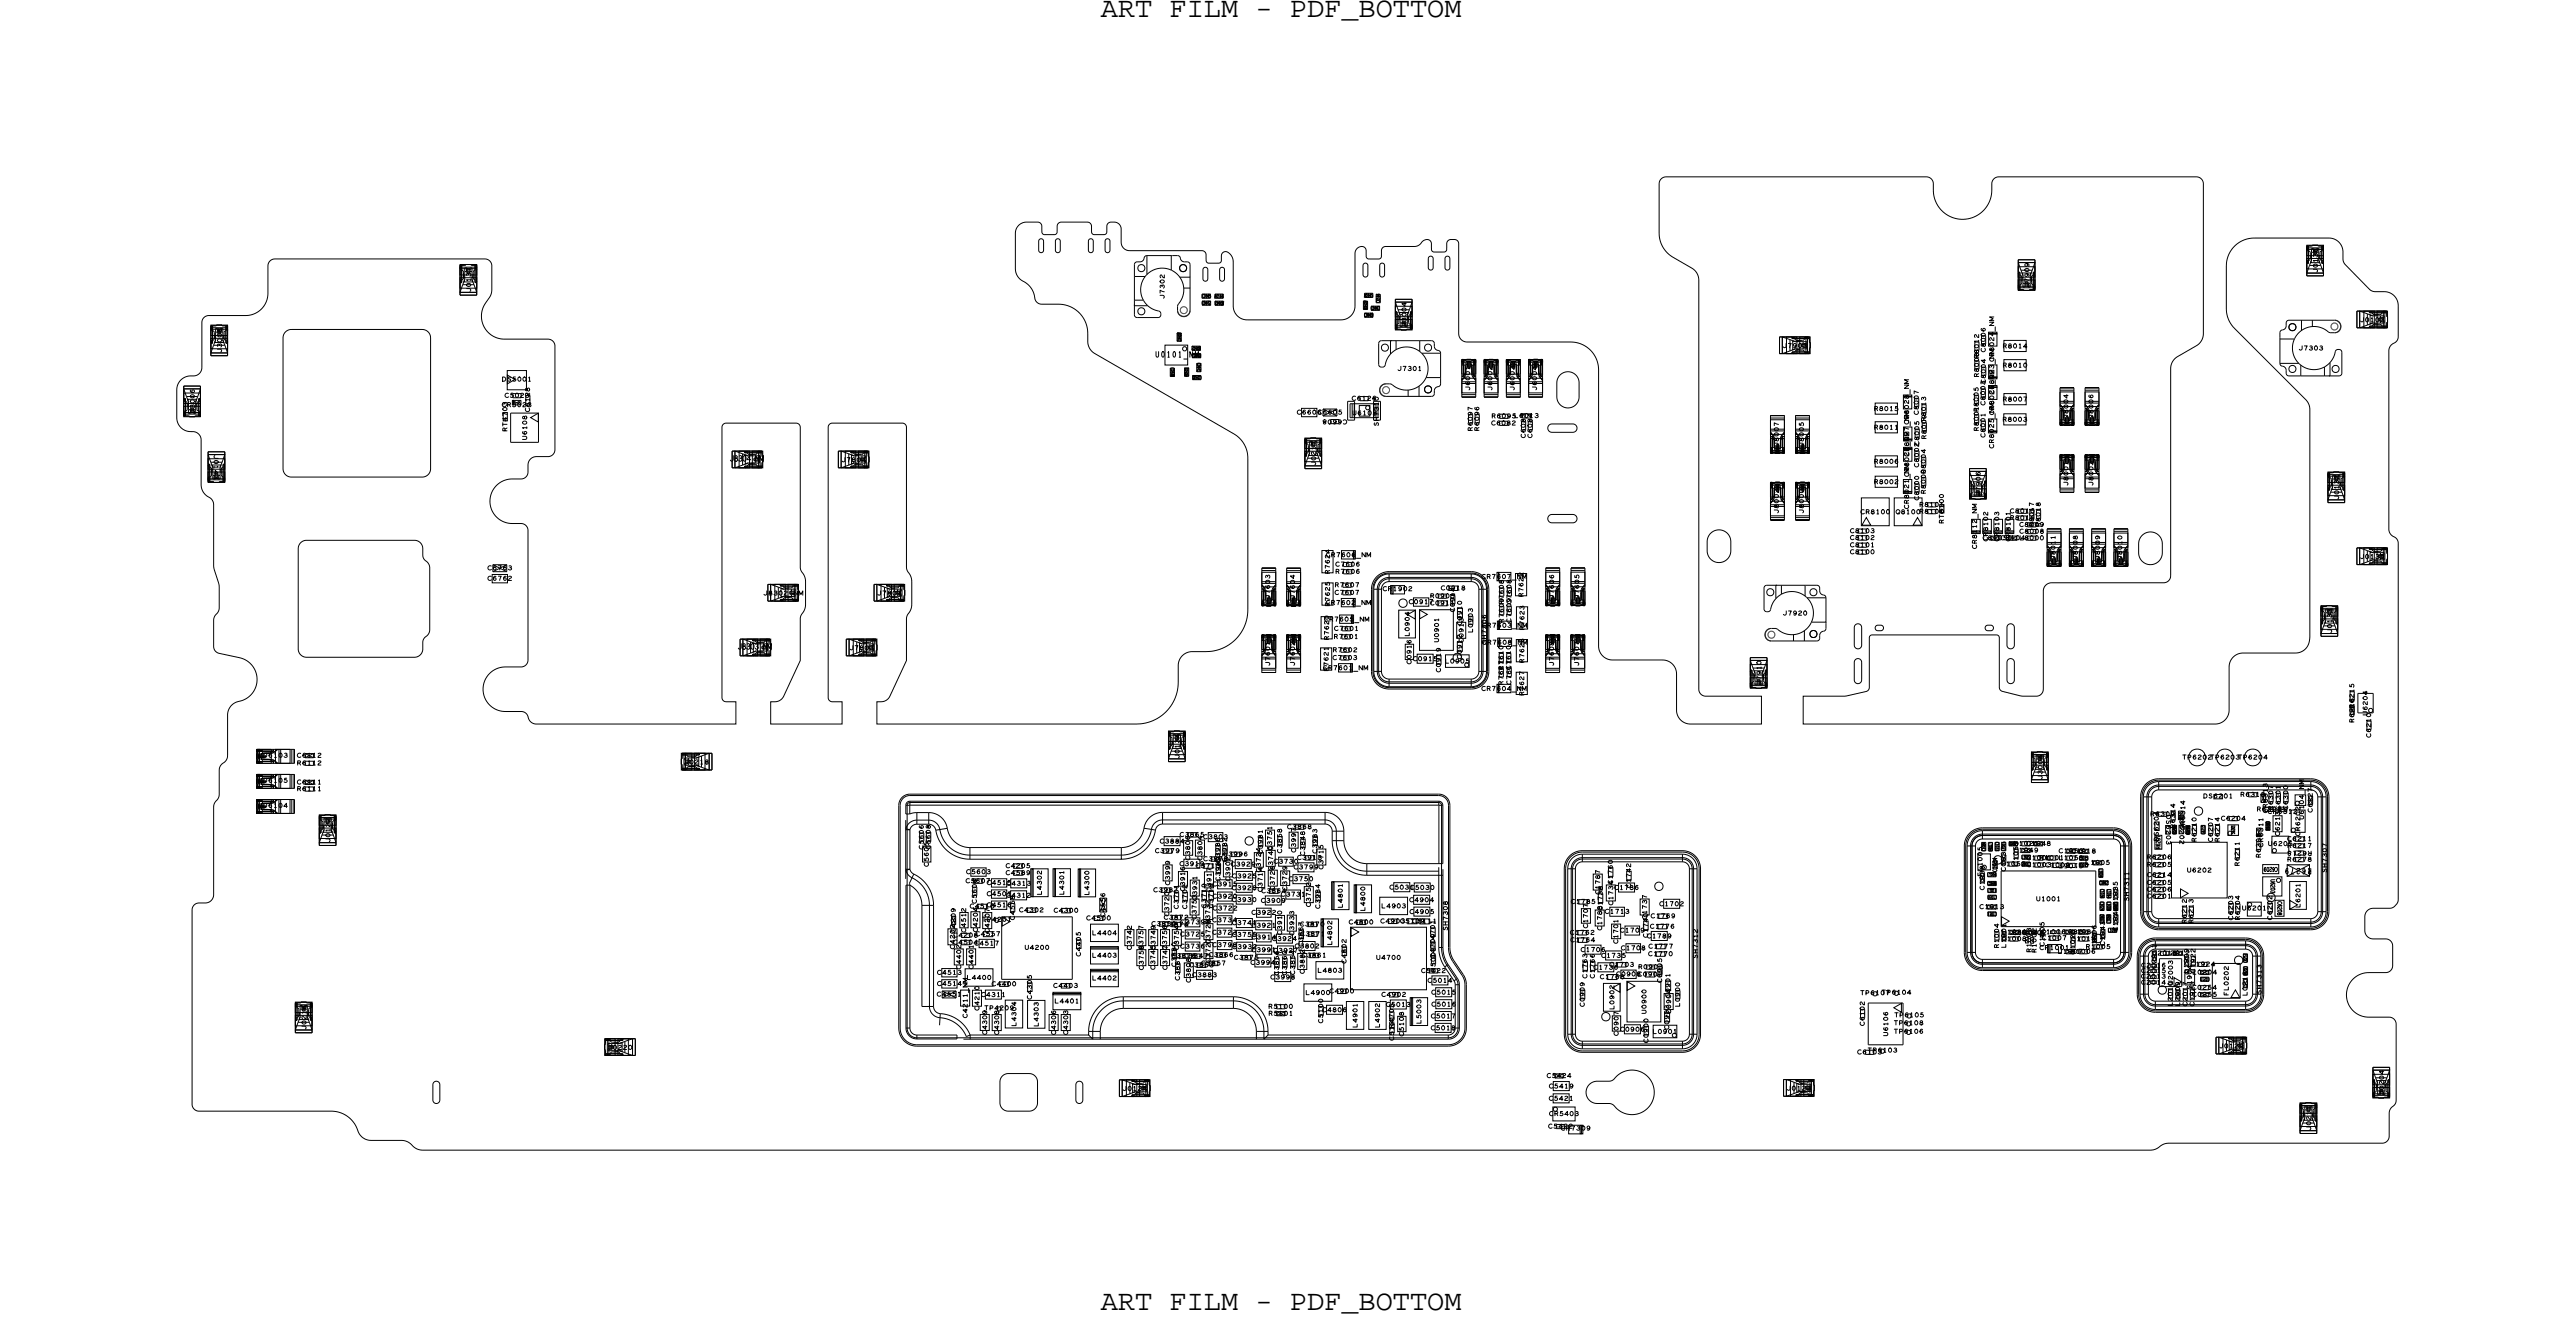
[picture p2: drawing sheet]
<svg xmlns="http://www.w3.org/2000/svg" width="185mm" height="95mm" viewBox="0 0 185 95" stroke-linecap="round" stroke-linejoin="round" font-family="sans-serif">
<defs><g id="words">
<g font-size="2.1">
<text x="79.1" y="1.2">ART FILM - PDF_BOTTOM</text>
<text x="79.1" y="94.1">ART FILM - PDF_BOTTOM</text>
</g>
<g font-size=".4">
<text x="83" y="25.7">U0101_NM</text>
<text x="52.4" y="33.1">J8304_NM</text>
<text x="53" y="46.6">J8303_NM</text>
</g>
<g font-size=".3">
<text x="33.8" y="21" transform="rotate(-90 33.8 21)">J0137</text>
<text x="87.9" y="21.7" transform="rotate(-180 87.9 21.7)">A0163</text>
<text x="101" y="23.5" transform="rotate(-90 101 23.5)">J3004</text>
<text x="145.8" y="20.6" transform="rotate(-90 145.8 20.6)">J7909</text>
<text x="166.5" y="19.6" transform="rotate(-90 166.5 19.6)">J0136</text>
<text x="169.6" y="23.1">J0103</text>
<text x="14" y="29.7" transform="rotate(-90 14 29.7)">J3006</text>
<text x="15.9" y="25.3" transform="rotate(-90 15.9 25.3)">J3008</text>
<text x="36.3" y="28.5">C5023</text>
<text x="38.1" y="29.6" transform="rotate(-90 38.1 29.6)">C6128</text>
<text x="85.4" y="27" transform="rotate(-90 85.4 27)">R0101</text>
<text x="86.3" y="25.4" transform="rotate(-180 86.3 25.4)">R0103</text>
<text x="86.3" y="27" transform="rotate(-180 86.3 27)">C0131</text>
<text x="97.1" y="28.8">C6126</text>
<text x="105.6" y="28" transform="rotate(-90 105.6 28)">J6001</text>
<text x="107.2" y="28" transform="rotate(-90 107.2 28)">J6002</text>
<text x="108.8" y="28" transform="rotate(-90 108.8 28)">J6003</text>
<text x="110.4" y="28" transform="rotate(-90 110.4 28)">J6004</text>
<text x="128.1" y="25">J7903</text>
<text x="142.1" y="29.5" transform="rotate(-90 142.1 29.5)">R8005</text>
<text x="142.2" y="27.1" transform="rotate(-90 142.2 27.1)">R8008</text>
<text x="142.2" y="25.7" transform="rotate(-90 142.2 25.7)">R8012</text>
<text x="142.6" y="29.1" transform="rotate(-90 142.6 29.1)">C8003</text>
<text x="15.4" y="32.7" transform="rotate(90 15.4 32.7)">J0143</text>
<text x="60.5" y="33.2">J7804</text>
<text x="94.5" y="33.4" transform="rotate(-90 94.5 33.4)">J0217</text>
<text x="105.8" y="30.9" transform="rotate(-90 105.8 30.9)">R6097</text>
<text x="106.3" y="30.9" transform="rotate(-90 106.3 30.9)">R6096</text>
<text x="107.2" y="30">R6095L6013</text>
<text x="109.6" y="31.4" transform="rotate(-90 109.6 31.4)">C6083</text>
<text x="110.1" y="31.4" transform="rotate(-90 110.1 31.4)">C6084</text>
<text x="127.8" y="32.1" transform="rotate(-90 127.8 32.1)">J8007</text>
<text x="129.6" y="32.1" transform="rotate(-90 129.6 32.1)">J8005</text>
<text x="134.7" y="30.8">R8011</text>
<text x="138.3" y="35.4" transform="rotate(-90 138.3 35.4)">R8000</text>
<text x="138.4" y="30.2" transform="rotate(-90 138.4 30.2)">R8013</text>
<text x="138.4" y="31.5" transform="rotate(-90 138.4 31.5)">R8009</text>
<text x="142.1" y="30.9" transform="rotate(-90 142.1 30.9)">R8001</text>
<text x="142.3" y="35.6" transform="rotate(-90 142.3 35.6)">J7906</text>
<text x="142.6" y="31.4" transform="rotate(-90 142.6 31.4)">C8001</text>
<text x="148.6" y="34.9" transform="rotate(-90 148.6 34.9)">J8001</text>
<text x="148.6" y="30.1" transform="rotate(-90 148.6 30.1)">J8004</text>
<text x="150.4" y="34.9" transform="rotate(-90 150.4 34.9)">J8003</text>
<text x="150.4" y="30.1" transform="rotate(-90 150.4 30.1)">J8006</text>
<text x="168" y="35.9" transform="rotate(-90 168 35.9)">J0132</text>
<text x="96" y="41.2">R7606</text>
<text x="127.8" y="36.9" transform="rotate(-90 127.8 36.9)">J8002</text>
<text x="129.6" y="36.9" transform="rotate(-90 129.6 36.9)">J8000</text>
<text x="132.9" y="39.8">C8100</text>
<text x="132.9" y="39.3">C8101</text>
<text x="132.9" y="38.3">C8103</text>
<text x="136.2" y="36.9">Q8100R8100</text>
<text x="137.1" y="36.5" transform="rotate(-90 137.1 36.5)">CR8021_NM</text>
<text x="137.9" y="36.4">R8101</text>
<text x="142.5" y="38.8">C8105</text>
<text x="143.7" y="38.8">C8104</text>
<text x="144.4" y="36.8">C8010</text>
<text x="144.4" y="37.3">R8016</text>
<text x="145.1" y="37.8">C8009</text>
<text x="146.1" y="37.8" transform="rotate(-90 146.1 37.8)">R8017</text>
<text x="146.6" y="37.8" transform="rotate(-90 146.6 37.8)">R8018</text>
<text x="147.7" y="40.2" transform="rotate(-90 147.7 40.2)">J8011</text>
<text x="149.3" y="40.2" transform="rotate(-90 149.3 40.2)">J8008</text>
<text x="150.9" y="40.2" transform="rotate(-90 150.9 40.2)">J8009</text>
<text x="152.5" y="40.2" transform="rotate(-90 152.5 40.2)">J8010</text>
<text x="169.6" y="40.1">J0139</text>
<text x="54.9" y="42.7">J8302_NM</text>
<text x="61" y="46.7">J7803</text>
<text x="63" y="42.7">J7801</text>
<text x="91.2" y="47.8" transform="rotate(-90 91.2 47.8)">J7601</text>
<text x="91.2" y="43" transform="rotate(-90 91.2 43)">J7603</text>
<text x="93" y="47.8" transform="rotate(-90 93 47.8)">J7602</text>
<text x="93" y="43" transform="rotate(-90 93 43)">J7604</text>
<text x="95.8" y="47.4">C7603</text>
<text x="95.8" y="46.8">R7602</text>
<text x="95.8" y="45.9">R7601</text>
<text x="95.9" y="45.3">C7601</text>
<text x="95.9" y="42.2">R7607</text>
<text x="102.8" y="42.9">R0905</text>
<text x="102.8" y="43.5">C0911</text>
<text x="104.5" y="43.9" transform="rotate(-90 104.5 43.9)">C0914</text>
<text x="105.1" y="46.1" transform="rotate(-90 105.1 46.1)">C0913</text>
<text x="105.8" y="45.4" transform="rotate(-90 105.8 45.4)">L0903</text>
<text x="106.8" y="46.2" transform="rotate(-90 106.8 46.2)">SH7306</text>
<text x="108" y="44.7" transform="rotate(-90 108 44.7)">R7609</text>
<text x="108.6" y="44.7" transform="rotate(-90 108.6 44.7)">C7609</text>
<text x="111.6" y="47.8" transform="rotate(-90 111.6 47.8)">J7608</text>
<text x="111.6" y="43" transform="rotate(-90 111.6 43)">J7606</text>
<text x="113.4" y="47.8" transform="rotate(-90 113.4 47.8)">J7607</text>
<text x="113.4" y="43" transform="rotate(-90 113.4 43)">J7605</text>
<text x="167.5" y="45.5" transform="rotate(-90 167.5 45.5)">J0133</text>
<text x="108" y="48.1" transform="rotate(-90 108 48.1)">R7610</text>
<text x="108.5" y="48.1" transform="rotate(-90 108.5 48.1)">C7610</text>
<text x="126.5" y="49.2" transform="rotate(-90 126.5 49.2)">J7910</text>
<text x="169.1" y="51.9" transform="rotate(-90 169.1 51.9)">R6216</text>
<text x="170.3" y="52.9" transform="rotate(-90 170.3 52.9)">C6210</text>
<text x="18.9" y="58">J6104</text>
<text x="18.9" y="56.2">J6105</text>
<text x="18.9" y="54.4">J6103</text>
<text x="21.4" y="56.8">R6111</text>
<text x="21.4" y="54.9">R6112</text>
<text x="21.4" y="56.3">C6111</text>
<text x="21.4" y="54.4">C6112</text>
<text x="49.2" y="54.9">J0218</text>
<text x="84.7" y="54.5" transform="rotate(-90 84.7 54.5)">J0134</text>
<text x="146.7" y="56" transform="rotate(-90 146.7 56)">J3005</text>
<text x="154.5" y="58.6">R6309</text>
<text x="156.3" y="59.5" transform="rotate(-90 156.3 59.5)">R6314</text>
<text x="161" y="57.2">R6313</text>
<text x="162.2" y="58.3">R6302</text>
<text x="162.9" y="58.4" transform="rotate(-90 162.9 58.4)">CR8313</text>
<text x="163" y="58.4">CR6312</text>
<text x="163.3" y="58.1" transform="rotate(-90 163.3 58.1)">R6307</text>
<text x="166.1" y="58.3" transform="rotate(-90 166.1 58.3)">C6127</text>
<text x="23.7" y="60.5" transform="rotate(-90 23.7 60.5)">J0122</text>
<text x="70.9" y="65.1">C4516</text>
<text x="72.3" y="64.4">C4312</text>
<text x="72.3" y="63.6">C4313</text>
<text x="82.9" y="64.1">C3987</text>
<text x="84.7" y="65.3" transform="rotate(-90 84.7 65.3)">C3701</text>
<text x="84.8" y="62.2">C3919</text>
<text x="86" y="66" transform="rotate(-90 86 66)">C3753</text>
<text x="86" y="64.6" transform="rotate(-90 86 64.6)">C3931</text>
<text x="86.5" y="61.8">C3878</text>
<text x="87.7" y="63.3" transform="rotate(-90 87.7 63.3)">C3989</text>
<text x="87.9" y="61.5">C3996</text>
<text x="91.4" y="61.1" transform="rotate(-90 91.4 61.1)">C3751</text>
<text x="92" y="64.4">C3731</text>
<text x="93.2" y="61.7">C3913</text>
<text x="115.1" y="65.4" transform="rotate(-90 115.1 65.4)">C1738</text>
<text x="115.3" y="65.6">C1713</text>
<text x="118.3" y="66" transform="rotate(-90 118.3 66)">C1737</text>
<text x="142.2" y="65.3">C1013</text>
<text x="142.6" y="63.9" transform="rotate(-90 142.6 63.9)">C1038</text>
<text x="142.8" y="64.1">L1011</text>
<text x="143.4" y="60.5" transform="rotate(90 143.4 60.5)">C1033</text>
<text x="143.4" y="65.5" transform="rotate(-180 143.4 65.5)">C1011</text>
<text x="143.5" y="62.6" transform="rotate(-90 143.5 62.6)">C1034</text>
<text x="143.8" y="62.2">C1052 C1003</text>
<text x="144.1" y="62.6" transform="rotate(-90 144.1 62.6)">C1037</text>
<text x="144.7" y="60.7">L1021</text>
<text x="144.7" y="61.2">C1049</text>
<text x="145" y="62.2" transform="rotate(-90 145 62.2)">C1051</text>
<text x="145" y="60.5" transform="rotate(-180 145 60.5)">C1050</text>
<text x="145.6" y="61.7">C1001</text>
<text x="147" y="62.3">C1009</text>
<text x="147.9" y="61.7">L1058</text>
<text x="147.9" y="61.2">C1053</text>
<text x="149.7" y="62" transform="rotate(-180 149.7 62)">C1057</text>
<text x="149.8" y="62.1">L1005</text>
<text x="152.9" y="64.7" transform="rotate(-90 152.9 64.7)">SH7311</text>
<text x="154.3" y="64.5">C6201</text>
<text x="154.3" y="62.2">R6205</text>
<text x="154.3" y="61.7">R6206</text>
<text x="154.3" y="63">C6214</text>
<text x="157.8" y="60.4" transform="rotate(-90 157.8 60.4)">R6210</text>
<text x="159.4" y="60.4" transform="rotate(-90 159.4 60.4)">R6214</text>
<text x="160.9" y="62.2" transform="rotate(-90 160.9 62.2)">R6211</text>
<text x="162.4" y="61.6" transform="rotate(-90 162.4 61.6)">R6303</text>
<text x="162.6" y="60.8" transform="rotate(-90 162.6 60.8)">CR6311</text>
<text x="163.8" y="60" transform="rotate(-90 163.8 60)">C6213 C6301</text>
<text x="164.3" y="60.9">R6217</text>
<text x="164.3" y="61.9">R6278</text>
<text x="166.1" y="61.1" transform="rotate(-180 166.1 61.1)">R6218</text>
<text x="70.5" y="71.6">C4311</text>
<text x="82.7" y="66.5">C3859</text>
<text x="84.2" y="68.8">C3876</text>
<text x="85.4" y="69.4">C3853</text>
<text x="86.9" y="66.4" transform="rotate(-90 86.9 66.4)">C3732</text>
<text x="89.9" y="66.6">C3921</text>
<text x="91.5" y="68.4">C3927</text>
<text x="93" y="67.2" transform="rotate(-90 93 67.2)">C3933</text>
<text x="93.6" y="67.9" transform="rotate(-90 93.6 67.9)">C3867</text>
<text x="100.6" y="66.3">C5109</text>
<text x="101.5" y="66.3">C5111</text>
<text x="103.1" y="68.8" transform="rotate(-90 103.1 68.8)">C4700</text>
<text x="103.1" y="69.8" transform="rotate(-90 103.1 69.8)">R5003</text>
<text x="115.6" y="69.4">C1703</text>
<text x="117.7" y="69.6">R0903</text>
<text x="119.4" y="70.6" transform="rotate(-90 119.4 70.6)">C0905</text>
<text x="120" y="71.6" transform="rotate(-90 120 71.6)">C0901</text>
<text x="135.2" y="71.4">TP6104</text>
<text x="143.6" y="68.1" transform="rotate(-90 143.6 68.1)">R1004</text>
<text x="143.8" y="67.6">C1008</text>
<text x="143.8" y="67.1">L1080</text>
<text x="144.1" y="68.1" transform="rotate(-90 144.1 68.1)">L1001</text>
<text x="145.3" y="67.1">C1002</text>
<text x="145.9" y="68.4" transform="rotate(-90 145.9 68.4)">R1003</text>
<text x="146.3" y="68.4" transform="rotate(-90 146.3 68.4)">R1002</text>
<text x="146.7" y="67.1">C1006</text>
<text x="146.9" y="67.9" transform="rotate(-90 146.9 67.9)">C1005</text>
<text x="147.9" y="68.5">L1007</text>
<text x="147.9" y="67.1">L1082</text>
<text x="148.8" y="67.6">C1014</text>
<text x="149.1" y="68.5" transform="rotate(-90 149.1 68.5)">C1020</text>
<text x="149.9" y="68.1">R1005</text>
<text x="150.6" y="68.2" transform="rotate(-90 150.6 68.2)">L1006</text>
<text x="151.2" y="67.9" transform="rotate(-90 151.2 67.9)">C1043</text>
<text x="152.1" y="66.8" transform="rotate(-90 152.1 66.8)">C1044C1035</text>
<text x="153.8" y="70.3">C2013</text>
<text x="153.9" y="69.5">C2016</text>
<text x="154.9" y="69.5" transform="rotate(-90 154.9 69.5)">L2011</text>
<text x="155.6" y="68.6">L2012</text>
<text x="157.1" y="66.3" transform="rotate(-90 157.1 66.3)">R6212</text>
<text x="157.2" y="69.9" transform="rotate(-90 157.2 69.9)">L1909</text>
<text x="157.4" y="69.4">C1924</text>
<text x="157.6" y="66.3" transform="rotate(-90 157.6 66.3)">R6213</text>
<text x="157.7" y="69.9" transform="rotate(-90 157.7 69.9)">C1922</text>
<text x="160.9" y="66.1" transform="rotate(-90 160.9 66.1)">R6204</text>
<text x="161.4" y="71.5" transform="rotate(-90 161.4 71.5)">L0218</text>
<text x="162.5" y="71.4" transform="rotate(-90 162.5 71.4)">SH7313</text>
<text x="22" y="73.9" transform="rotate(-90 22 73.9)">J0216</text>
<text x="43.7" y="75.4">J0220</text>
<text x="91.1" y="72.4">R5100</text>
<text x="91.2" y="72.9">R5101</text>
<text x="99.6" y="72.3">C5013</text>
<text x="100.1" y="73.8" transform="rotate(-90 100.1 73.8)">R4705</text>
<text x="100.1" y="74.7" transform="rotate(-90 100.1 74.7)">C5121</text>
<text x="133.5" y="75.7">C6103</text>
<text x="133.9" y="73.7" transform="rotate(-90 133.9 73.7)">C6102</text>
<text x="134.2" y="75.6">TP6103</text>
<text x="156.1" y="72.2" transform="rotate(-90 156.1 72.2)">L2010</text>
<text x="157.1" y="72.2" transform="rotate(-90 157.1 72.2)">C2017</text>
<text x="157.6" y="72.2" transform="rotate(-90 157.6 72.2)">C1923</text>
<text x="159.4" y="75.3">J0129</text>
<text x="80.7" y="78.3">J0124</text>
<text x="128.4" y="78.3">J0123</text>
<text x="166" y="81.2" transform="rotate(-90 166 81.2)">J0211</text>
<text x="171.3" y="78.6" transform="rotate(-90 171.3 78.6)">J0204</text>
</g>
</g></defs>
<g fill="none" stroke="#000" stroke-width=".07">
<path d="M33 19.2h.1M33 19.9h1.3v.8h-1.3zM33 19h1.3v.7h-1.3zM33 19.3h.1M33 19.1h.1M33.1 19.2h1.1v.1h-1.1zM33.1 19.4h.1M33.1 19l-.1 .3M33.2 19v1.3h-.2M33.2 19.4l.1 .1v.5l-.1 .1M33.3 19.7h.1M33.3 19.8h.1"/>
<path d="M33.3 19.9h.1M33.4 19.7h.1M33.4 19.5h.1M33.5 19.2h-.1v.9M33.7 19.7l-.1-.1-.1 .2M33.8 19.4l-.3-.1v.2M33.9 19.7h.1M33.9 19.5v.6M33.9 19.9h.1M33.9 19.8h.1M34 19.7h.1M34 19.8h.1"/>
<path d="M34 19.5v.5l.2 .1M34.1 19v1.3h.1v.7M34.2 19.3h.1M34.2 19.2h.1M34.2 19.1h.1M34.2 19.1v.2M34.2 19.4h-.1l-.1 .1M34.2 19v.1M34.2 19l.1 2.2h-1.3v-.2M34.2 19h-1.2v1.3M74.7 17.2h.2l.1 .1v.7l-.2 .1-.2-.1zM75.9 17.2h.2l.1 .1v.7l-.2 .1-.2-.1z"/>
<path d="M78.2 17.2h.2l.1 .1v.7l-.1 .1-.2-.1zM79.4 17.2h.2l.1 .1v.7l-.1 .1-.2-.1zM81.5 19v3.7l.2 .1 1.6-.1v-.3l-.5-.2-.3-.2M81.5 19.9h.8M81.8 19.1l.2-.1 .2 .1 .1 .2-.1 .1-.2 .1-.2-.1-.1-.1zM82.3 19.9a1.55 1.55 0 0 0-.2 1.7M82.3 19.9h.1M82.4 18.4h-.2l-.1 .3-.5 .1-.1 .2M82.4 18.4h2.2l.3 .4 .6 .1v3.5M82.4 19.7l-.1 .2M82.4 18.4v1.3M83.7 19.7v.3l-.2-.2a.1 .1 0 0 0-.2 0 .1 .1 0 0 0 .1 .1"/>
<path d="M84.1 18.4v1M84.2 19.4a1.65 1.65 0 0 1 .4 2.6v.4M84.2 19.4a1.55 1.55 0 0 0-1.8 .3M84.8 19.9h.7M84.8 19.1l.2-.1 .2 .1 .1 .2-.1 .1-.2 .1-.2-.1-.1-.1zM86.5 19.2h.2l.1 .1v.8l-.2 .1-.2-.2zM87.7 19.3l.1-.1 .2 .1v.8l-.2 .1-.2-.1zM98 18.9h.2l.1 .1v.8l-.2 .1-.2-.2zM99.2 19l.1-.1 .2 .1v.8l-.2 .1-.2-.1zM102.7 18.5l.1-.1 .2 .1v.8l-.2 .1-.2-.2zM103.9 18.5l.1-.1 .2 .1v.8l-.2 .1-.2-.1zM145 19.2h1.2v.7h-1.2z"/>
<path d="M145 18.9h1.2v.7M145 19.6h.1v1.2M145 18.9h1.2M145 18.9l.2 .5M145 19.8h.2v.1M145.1 19.6l-.1 .1h.1M145.2 19.4l.1 .3M145.2 19.4h.8M145.2 19.9v.5l-.2 .1M145.2 19.9h.1M145.3 19.7h.1M145.3 19.7v.1"/>
<path d="M145.3 19.7v.9h.2M145.3 19.7v-.1h.6v.1M145.6 18.9a.11 .11 0 0 1 .1 .2 .1 .1 0 0 1-.2 0 .1 .1 0 0 1 0-.2 .13 .13 0 0 1 .2 0 .13 .13 0 0 1 0 .2M145.6 19.7a.1 .1 0 0 1 .1 .1 .1 .1 0 0 1-.2 0 .1 .1 0 0 1 0-.1 .13 .13 0 0 1 .2 0 .13 .13 0 0 1 0 .1M145.9 19.8v.5M145.9 19.9h.1M145.9 19.9l.1 .4 .1 .2M146 19.4l-.1 .3M146.1 19.8l-.2 .1M146.1 19.8h.1M146.2 18.9l-.2 .5M146.2 18.9h.1"/>
<path d="M146.2 18.9v.7M146.2 19.6v1.2h-1.2M146.2 18.9v-.2h-1.2v2.1M146.2 19.6h-.1v1.2M146.2 19.6l-.1 .1M146.2 19.7h.1M165.7 18.8h.1M165.7 17.8h.1M165.7 18.6h1.2v.7h-1.2zM165.7 17.6h1.2v.8h-1.2zM165.7 18.9v.7h1.2M165.7 17.9h.1"/>
<path d="M165.7 18.9v.7M165.7 19.6h1.2M165.7 17.8h1.2v.1h-1.2zM165.7 18h.2l.1 .2v.4l-.3 .1M165.8 18.8l-.1 .1M165.8 17.7l-.1 .3M165.9 17.7v1.2h-.2M165.9 19.1l-.2 .5M165.9 19.1h.8M166 18.4h.1M166 18.3h.1M166 18.5h.1"/>
<path d="M166.1 18.8l-.1 .1h.7l-.1-.1M166.1 18.7l-.2 .4M166.1 18.7v.1M166.1 18.6v.1M166.1 18.1h.1M166.2 19.3h.2l.1 .2h-.1M166.2 17.9h-.1v.9M166.2 17.9a.12 .12 0 0 0 .1 .2 .12 .12 0 0 0 .1-.2 .1 .1 0 0 0-.1 .1 .1 .1 0 0 0 .1 .1M166.3 18.3h-.1v.1M166.5 18.7h-.3l.1 .1M166.6 18.4h.1M166.6 18.1v.6"/>
<path d="M166.6 18.5h.1M166.6 18.7l.1 .4M166.7 18.4h.1M166.7 18.3h.1M166.7 19.1l.2 .5M166.8 17.7v1.2h.1M166.8 18l-.1 .2v.4l.1 .1M166.8 18h.1M166.8 18.7h.1M166.9 18.8v.1M166.9 17.9h.1M166.9 17.8h.1"/>
<path d="M166.9 17.8v.2M166.9 17.7h-1.2v1.2M166.9 17.7v.1M166.9 17.7v2.1h-1.2v-.2M13.2 28.2h1.2v.8h-1.2zM13.2 29.2h1.2v.7h-1.2zM13.2 27.7h1.2v2.2h-1.2zM13.2 29.6h.1M13.2 29.7h.1M13.2 28.6h.1v1.3M13.2 29.8h.1M13.2 29.6h1.2v.1h-1.2z"/>
<path d="M13.2 29.5h.1M13.2 28.8h.1M13.3 28.6l-.1 .2 .1-.1M13.3 29.6v.2M13.3 29.6h.1M13.3 29.8l-.1 .1M13.3 28.8l.2 .2M13.4 28.5l-.2-.6h1.2l-.2 .6M13.4 28.5h.8M13.4 28.5l.1 .3M13.4 29v.4l-.1 .1M13.5 29.2h.1"/>
<path d="M13.5 29h.1M13.5 29.1h.1M13.5 28.8v.1M13.5 28.8v.9h.2M13.5 28.8v-.1h.6v.1M13.5 28.8h.1M13.5 29.4h.2M13.7 29.5h.2l.1 .1-.1 .1M13.7 28a.12 .12 0 0 0 .1 .2 .12 .12 0 0 0 .1-.2 .1 .1 0 0 0-.1 .1 .1 .1 0 0 0 0 .1M13.8 29.2l-.1-.1v.2M14.1 29h.1M14.1 29.2h.1"/>
<path d="M14.1 28.9v.5M14.1 29.1h.1M14.1 29l.1 .4 .1 .1M14.2 28.5l-.1 .3M14.3 28.8l-.1 .2M14.3 28.8h.1M14.3 29.5h.1M14.3 29.6h.1M14.3 29.8h.1M14.3 28.7l.1-.1h-.1v1.3M14.3 29.7h.1M14.4 28.7v.1"/>
<path d="M14.4 29.6l-.1 .3M14.6 22.8l.4-.1h2.6a1.6 1.6 0 0 0 1.7-1.6v-2.1l.1-.3 .3-.1h15.1l.4 .1 .1 .4v1.9l-.4 .8a1.65 1.65 0 0 0 1.3 2.6h3.2l.3 .1 .2 .3-.1 7.7-.3 .3-1.3 .1-.2 .3-.1 .8-.1 .2-.3 .2h-.8a1.6 1.6 0 0 0-1.5 1.7 1.6 1.6 0 0 0 1.6 1.5h.8l.2 .2 .1 .2v9.4l-.1 .3-.2 .2h-1.4a1.6 1.6 0 0 0-1.5 1.7 1.6 1.6 0 0 0 1.6 1.5h1.3l.3 .2 .2 .5 .4 .2h14.4v-1.6h-.8l-.2-.3v-19.5l.3-.2h5l.2 .1 .1 .2v10l.4 .9v1.9l-.4 .9v3l-1.3 2.7-.3 .3h-.5v1.6h5.1v-1.6h-.8l-.2-.3v-19.5l.1-.1 .2-.1h5l.2 .1 .1 .2v10l.4 .9v1.9l-.4 .9v3l-1.2 2.7-.4 .3h-.5v1.6h18.6a3 3 0 0 0 3-3l.1-1.3a1 1 0 0 1 .9-.9h1.3a3 3 0 0 0 2.8-3l-.1-11a2 2 0 0 0-1-1.6l-10-5.8a1 1 0 0 1-.5-.9v-.8a2.1 2.1 0 0 0-2.1-1.9h-1.3l-.2-.1-.1-.2a1.78 1.78 0 0 0-1.1-1.5l-.3-.3v-.3l-.1-2.6a.8 .8 0 0 1 .8-.8h1l.1 .2 .1 .5 .1 .2 .9-.1v-.1l.1-.6 .2-.1h2l.2 .1 .1 .7h.9l.1-.1 .1-.6 .2-.1h.4l.3 .3 .1 1.2 .1 .3 .2 .1 5.5 .1 .2 .2 .1 .6 .1 .1h.9v-.2l.1-.5 .2-.1h.2a.8 .8 0 0 1 .4 .7v3.3a1 1 0 0 0 1 .9h6.8a1 1 0 0 0 .9-1l.1-3.8 .2-.4 .3-.1 .2 .1 .1 .6 .1 .2h.8l.1-.1 .1-.6 .2-.2h2.2l.3-.1 .3-.3 .3-.1 .2 .2 .1 .7h.9l.1-.1 .1-.7 .2-.1h.3l.2 .1 .1 .2v6.5l.2 .4 .4 .2h7.4a2 2 0 0 1 2 2l.1 19.9a1 1 0 0 0 .9 .9h3.7a1 1 0 0 1 .9 1l.1 2.7a1 1 0 0 0 .9 .9h5.1v-2h-4l-.3-.1-.1-.3-.1-29.5a1 1 0 0 0-.5-.8l-1.4-.9a2 2 0 0 1-.9-1.7v-3.5l.1-.3 .3-.2h18.8l.3 .1 .2 .2v.8a2.1 2.1 0 0 0 2.2 1.9 2.1 2.1 0 0 0 2-2l.1-.7 .1-.2 .3-.1h14.2l.3 .1 .2 .4v10.8a1 1 0 0 1-.5 .8l-1.4 .8a1 1 0 0 0-.5 .9v14.9l-.1 .3-.4 .2h-8l-.4 .1-.2 .5v7l-.1 .3-.2 .2h-1.3l-1.4-.4-.1-.1-.1-3.7-.1-.2h-9l-.2 .2-.1 3.7-.1 .2-1.5 .3h-3.1v2h29.7a1 1 0 0 0 .9-1l.1-3.2a1 1 0 0 1 .9-.9h3.9a1.08 1.08 0 0 0 .9-1.2v-16.5l-.2-.5-5.2-5.1-.3-.4-.2-.9v-3.4a2 2 0 0 1 2-1.8h5.4a1 1 0 0 1 .9 1v.6l.2 .3 1.8 1.8 .3 .1h.8a1 1 0 0 1 .9 1.1v2.3l-.2 .2-.4 .4-.1 .3v12.8l.2 .4 .4 .3 .1 .3v25.6l-.1 .3-.3 .3h-1.5l-.3 .1-.1 .3-.1 1.3 .1 .3 .4 .2 1.2 .1 .2 .1 .1 .3v1.5l-.1 .3-.4 .1h-1.3a1.6 1.6 0 0 0-1.5 1.7 1.6 1.6 0 0 0 1.6 1.5l1.6 .1 .2 .1 .1 .3v5.6l-.4 .7-.1 1.9-.1 .3-.3 .1h-15.4l-.4 .1-.5 .3-.4 .1h-124.2a1.96 1.96 0 0 1-1-.6l-.4-.1h-2.2a1.18 1.18 0 0 1-1.1-1.1 2 2 0 0 0-1.8-1h-9.5l-.3-.1-.2-.3v-14.1l.2-.4 1-.1 .2-.2 .1-.2 .1-6.5 .3-.8 .1-1.9 .1-.3 .3-.3 .1-.3 .1-3a1 1 0 0 1 .8-.9 1.6 1.6 0 0 0 1.3-1.6 1.6 1.6 0 0 0-1.3-1.6l-1.5-.3-.2-.2-.1-.2v-2l.3-.7v-1.6l-.3-1.5-.1-4.5-.2-.4a1.05 1.05 0 0 1-.7-1v-3.3l-.1-.3-.3-.2a1.08 1.08 0 0 1-1.3-1v-2.1a1 1 0 0 1 1-.9l.5-.1 .3-.4v-3.3zM14.9 32.9h1.2v.8h-1.2zM14.9 33.9h1.2v.7h-1.2zM14.9 32.6h1.2v.7M14.9 32.4h1.2M15 34.3v.2M15 33.3h.1M15 32.6h1.1M15 34.4h.1M15 32.4v2.2M15 34.5h.1"/>
<path d="M15 32.6l.1 .6M15 34.3h1.1v.2h-1.1zM15 33.5l.2 .2v.4l-.1 .1M15 34.2h.1M15 33.3v.2v-.1M15 34.3v.1M15 34.5v.1M15.1 33.3v1.3M15.2 24.6v.7M15.2 24.5h.1M15.2 23.6h.1M15.2 24.3h1.2v.7h-1.2z"/>
<path d="M15.2 23.3h1.2v.8h-1.2zM15.2 24.6v.7h1.2M15.2 25.3v.2M15.2 25.5h1.2M15.2 23.5h.1M15.2 23.7h.1M15.2 25.3h1.1M15.2 23.5h1.1v.1h-1.1zM15.2 24.4h.1M15.2 33.7h.1M15.2 33.8h.1M15.2 33.9h.1"/>
<path d="M15.2 24.5v.1M15.2 23.4v.3M15.3 33.9h.1M15.3 23.7l.1 .2v.4l-.1 .1M15.3 23.4v1.2h-.1M15.3 33.5l-.1-.1h.7l-.1 .1M15.3 33.5l-.2-.3h.9l-.2 .3M15.3 33.6v.5M15.3 24.8l-.1 .5M15.3 24.8h.9M15.4 34h.3l-.2-.2v.2M15.4 24.1h.1"/>
<path d="M15.4 24.3h.1M15.4 24.2h.1M15.4 32.7v.1v.1h.3M15.5 24.1h.1M15.5 24.5l-.1 .1h.7l-.1-.1M15.5 24.5l-.2 .3M15.5 24.5h.1M15.5 23.9h.1M15.5 24.4v.1M15.6 33.5h.1h-.3M15.6 25.1h.3v.1v.1M15.6 23.6h-.1v.9"/>
<path d="M15.7 34.2l-.1 .2-.1-.1M15.7 23.6v.2l.1-.2a.09 .09 0 0 1 .1 .1 .09 .09 0 0 1 0 .1 .09 .09 0 0 1-.1 0v-.1zM15.7 34.1h.1M15.8 24.8l-.1-.1-.1 .2M15.8 33.7h.1M15.8 33.8h.1M15.8 33.9h.1M15.8 33.5h.1M15.8 33.5v.1M15.8 33.5v.9h-.1M15.9 33.9h.1M16 24.1h.1"/>
<path d="M16 23.9v.5M16 24.3h.1M16 24.2h.1M16 24.5l.2 .3M16 33.5l-.1 .2v.4l.1 .1M16 33.5h.1M16 34.2h.1M16.1 34.4h.1M16.1 34.5h.1M16.1 34.3h.1M16.1 24.1h.1M16.1 32.6v.7"/>
<path d="M16.1 32.6l-.1 .6M16.1 33.3v.1M16.1 33.4v.1M16.1 34.3v.3M16.1 33.3v1.3h-1.1M16.1 33.3h-.1v1.3M16.1 32.4v.2M16.2 24.8l.1 .5M16.2 23.4v1.2h.1M16.2 23.7l-.1 .2v.4l.1 .1M16.2 23.7h.1M16.2 24.4h.1"/>
<path d="M16.3 23.5v.2M16.3 24.5v.1M16.3 23.6v.1M16.3 23.6h.1M16.3 23.5h.1M16.3 23.4h-1.1v1.2M16.3 23.4v.1M16.3 23.4v2.1M20.5 23.8l.4-.1h9.4l.5 .1 .1 .5v9.4l-.1 .4-.5 .2h-9.4l-.4-.2-.2-.4v-9.4zM21.6 39l.4-.2h7.8l.4 .2 .2 .3v.7l.4 .5 .1 .3v4.5l-.1 .3-.4 .3v.8l-.2 .3-.4 .2h-7.8l-.4-.2-.2-.4v-7.2zM33 20.3l.1 .7M33 20.1v.1"/>
<path d="M33 20.3v.7h1.3M33.1 21h1.1M33.1 20.1h.1M33.1 20.2l-.1 .1M33.2 20.4l-.1 .6M33.4 20.1l-.1 .1h.7l-.1-.1M33.4 20.1l-.2 .3h.9l-.2-.3M33.4 20.1h.1M33.4 20v.1M33.5 20.7h.3v.1v.1M33.8 20.1h-.3l.1 .1M34.1 20.4l.1 .6"/>
<path d="M34.2 20.2v-.1v.2M36.1 27.1l.2 .1v.2h-.2zM36.1 30.4v.2M36.1 30.5h.3M36.2 29.6h.3v.6h-.3zM36.3 29l-.1-.1-.1 .2M36.3 29v-.1a.11 .11 0 0 1 .1 .1 .11 .11 0 0 1 0 .1M36.3 30.9v-.1l-.1-.1-.1 .2h.3M36.3 28.9a.15 .15 0 0 0-.2 .1 .15 .15 0 0 0 0 .2 .15 .15 0 0 0 .2 0M36.3 30v.2l-.2-.2h.3M36.4 29.8l-.3-.2v.2M36.4 30.7l-.1 .1"/>
<path d="M36.4 26.6h1.4v1.4h-1.4zM36.4 26.9l.6 .4-.6 .3zM36.5 29.1h.1l.1-.2h-.2v.3M36.5 28.3a.15 .15 0 0 0-.2 0 .15 .15 0 0 0 0 .2 .15 .15 0 0 0 .2 0M36.6 29.1l.1 .1M36.7 27.1h-.2l.1 .1a.11 .11 0 0 1 .1 .2 .1 .1 0 0 1-.2 0v-.1M36.7 29.7h2v2.1h-2zM36.8 28.8v.3M36.8 29.1h.6M36.8 28.8l.6 .3M36.8 28.8h.6M36.8 28.6h.6"/>
<path d="M36.8 28.3h.6M36.8 28.8l.1 .3zM36.9 28.2h-.2v.2a.12 .12 0 0 1 .2 0 .12 .12 0 0 1-.1 .2 .12 .12 0 0 1-.1-.1M37 28.9h-.1v.1a.12 .12 0 0 1 .1 .1 .12 .12 0 0 1 0 .1 .12 .12 0 0 1-.2 0M37 27.1h-.1v.1a.12 .12 0 0 1 .1 0 .12 .12 0 0 1 0 .2 .12 .12 0 0 1-.2-.1M37.4 28.3a.1 .1 0 0 1 .1-.1 .11 .11 0 0 1 .1 .2l-.2 .1h.2M37.4 28.8v.3M37.4 28.8l-.6 .3M37.5 31.3h.3v.1v.2h-.3M37.6 29a.1 .1 0 0 1 .1-.1 .1 .1 0 0 1 .1 .1l-.2 .2h.2M37.6 31a.12 .12 0 0 0 .1 .2 .12 .12 0 0 0 .1-.2 .1 .1 0 0 0-.1 .1 .1 .1 0 0 0 0 .1M37.6 29.9v.2l.1-.2a.09 .09 0 0 1 .1 0 .09 .09 0 0 1 0 .1 .09 .09 0 0 1-.1 .1v-.2z"/>
<path d="M37.8 28.4v.6M37.8 27.9v.2l.1-.2a.09 .09 0 0 1 .1 0 .09 .09 0 0 1 0 .1 .09 .09 0 0 1-.1 0v-.1zM37.8 29a.12 .12 0 0 0 .1 .2 .12 .12 0 0 0 .1-.2 .1 .1 0 0 0-.1 0 .1 .1 0 0 0 0 .2M37.8 30.7h-.3l.1 .1M37.8 30.7v.1M38 27.4h.1M38 27.1v.3M38 29.3a.15 .15 0 0 1 0 .2 .15 .15 0 0 1-.2 0 .15 .15 0 0 1 0-.2M38.1 28.7h-.4l.1 .1M38.1 28.2v.2l-.2-.1a.1 .1 0 0 0-.2 0 .1 .1 0 0 0 .1 .1M38.1 28.4v.6M38.1 30l.6-.3v.6z"/>
<path d="M52.7 32.7v.3l-.1 .1-.1-.1M52.8 32.4v1.2M52.8 32.4l.6 .2M52.8 32.4h-.2v1.2h2.2M52.8 32.8v.1a.12 .12 0 0 1 .2 0 .12 .12 0 0 1-.1 .2 .12 .12 0 0 1-.1-.1 .14 .14 0 0 0 .1-.1 .14 .14 0 0 0 0-.2zM53.1 32.4h.8v1.2h-.8zM53.1 32.8a.1 .1 0 0 1 .2 0 .1 .1 0 0 1-.1 .1M53.4 32.6l.3 .1M53.4 32.6v.8M53.4 33.4l-.6 .2M53.5 32.7a.17 .17 0 0 1 .1 .2 .17 .17 0 0 1-.2 .2zM53.5 32.4h-.7"/>
<path d="M53.5 32.4h-.7v1.2M53.5 32.4h1.3v.3M53.5 32.4v.1h1.3M53.5 33.5l.2 .1-.1-.1M53.5 32.4l.1 .1M53.6 32.4h.1M53.7 32.7h-.2v.6h.2M53.7 32.7h.1M53.7 33.3l-.3 .1M53.7 32.4v.1M53.7 33.5v.1M53.7 33.5l.1-.2h.5l.1 .1v.2"/>
<path d="M53.9 32.6v.1M53.9 33.3h.1M53.9 33h-.2l.2-.3v.4M54 32.6v.1M54 33.3h.1M54 32.7h.1M54.1 32.4h.7v1.2h-.7zM54.1 32.7h.1M54.1 32.6v.1M54.1 33.3h.1M54.4 32.5l-.1 .1h-.5l-.1-.1M54.4 32.4v.1"/>
<path d="M54.5 32.4l.3 .1M54.5 32.4v.1M54.5 33.5h.1M54.5 32.4h.1v1.2h-.1zM54.5 32.7v.4l-.2-.4v.4M54.6 32.4v.1M54.6 33.5v.1M54.6 33.1v-.4l.1 .4 .1-.4v.4M54.7 33.5l-.2 .1M54.7 32.4v.1M54.7 33.5v.1M54.7 33.5l.1 .1"/>
<path d="M54.8 33.5h-1.3v.1M54.8 33.2v.4M60.4 32.4v1.2M60.4 32.4h-.2v1.2h2.2M60.4 32.4l.6 .2M60.7 32.9v.2l-.1 .1-.1-.1M60.7 32.4h.8v1.2h-.8zM60.9 32.9h.2l-.1 .3M61 32.6l.3 .1M61 32.6v.8M61 33.4l-.6 .2M61.1 32.4h-.7"/>
<path d="M61.1 32.4h-.7v1.2M61.1 32.4h1.3v1.2M61.1 32.4v.1h1.3M61.1 33.5l.2 .1-.1-.1M61.1 32.4l.1 .1M61.2 32.4h.1M61.3 32.9v.1h.1a.09 .09 0 0 1 0 .1 .09 .09 0 0 1-.1 0 .09 .09 0 0 1 0-.1l.1-.1zM61.3 32.7h-.1v.6h.1M61.3 32.7h.1M61.3 32.7h.9v.2M61.3 33.3l-.3 .1M61.3 32.4v.1"/>
<path d="M61.3 33.5v.1M61.3 33.5l.2-.2h.4l.1 .1v.2M61.4 33.3h.5M61.5 32.6v.1M61.5 33.3h.1M61.6 32.6v.1M61.6 33.3h.1M61.7 32.7h.1M61.7 32.6v.1M61.7 33.3h.1M61.7 32.4h.7v1.2h-.7zM61.9 32.7v.2"/>
<path d="M62 32.5l-.1 .1h-.5l-.1-.1M62 32.4v.1M62.1 32.4l.3 .1M62.1 33.5h.1M62.1 32.4v.1M62.1 32.4h.1v1.2h-.1zM62.2 32.4v.1M62.2 33.1h-.3l.2-.2v.3M62.2 33.5v.1M62.3 33.5l-.2 .1M62.3 32.4v.1M62.3 33.5v.1"/>
<path d="M62.3 33.5l.1 .1M62.4 33.5h-1.3v.1M81.5 22h1M81.5 21.6h.6M81.8 22.2l.2-.1 .2 .1 .1 .2-.1 .1-.2 .1-.2-.1-.1-.1zM82.1 21.6h.1M82.2 21.6l.3 .4M83.1 25.3v.2v.2l.1-.2v-.2M83.3 21.2h.3v.1v.1M83.5 20.5h-.1v.2M83.5 20.6v-.1a.11 .11 0 0 1 .2 0 .11 .11 0 0 1-.1 .2M83.5 25.3h.1v.2a.1 .1 0 0 1 0 .2 .11 .11 0 0 1-.1-.2z"/>
<path d="M83.6 21l-.3-.2v.2M83.7 24.8h1.6v1.4h-1.6zM83.9 25.3h.1v.4M84.1 26.4v.6M84.1 26.4l.3 .6M84.1 27h.3M84.1 26.4h.3M84.1 27h.3l-.2-.1v.1M84.1 26.7v.1M84.1 26.6h.3zM84.2 26.8l-.1 .1h.1M84.3 26.7h-.2"/>
<path d="M84.3 25.3h.1l.1 .2a.11 .11 0 0 1-.1 .2 .11 .11 0 0 1-.1-.2zM84.3 26.5a.1 .1 0 0 0-.1-.1 .1 .1 0 0 0 0 .1M84.3 26.8l-.1 .1M84.4 26.4l-.3 .6M84.4 26.4v.6M84.6 23.9v.6M84.6 23.9l.3 .6M84.6 24.5h.3M84.6 23.9h.3M84.6 22.3v.1M84.6 23.9l.3 .1h-.3M84.6 24.2h.1"/>
<path d="M84.6 24.1h.3zM84.6 22.4h.1M84.6 22.4v.1M84.6 22.5h.1M84.7 22.5h.1M84.7 22.5v.1M84.7 23.9v.1M84.7 22.6h.1M84.7 24.3v.1l-.1-.1h.2v.1M84.7 25.3h.1v.4M84.8 22.6h.1M84.8 22.7h.1"/>
<path d="M84.8 22.3h.1M84.8 22.2h.1M84.8 24.2h-.2M84.8 22.3v.1M84.8 22.4h.1M84.8 22.1v.1M84.8 22.1h.1M84.9 22.7h.1M84.9 24.4v.1h-.3M84.9 22.1h-.1M84.9 23.9l-.3 .6M84.9 23.9v.6"/>
<path d="M84.9 22.4v.1M84.9 22.1h.1M84.9 22.5h.1M85 22h-.1M85 22.7h.1M85 22.5h.1M85 22h.1M85 25l.1-.1 .1 .1v.1l-.1 .1-.1-.1zM85 20.7h.5M85.1 22h.1M85.1 22.5h.1M85.1 22.7h.1"/>
<path d="M85.1 26.4v.6M85.1 26.4h.3M85.1 27h.3M85.1 26.4l.3 .6M85.1 26.6h.3zM85.1 26.8h.3zM85.2 22.7h-.1M85.2 22v.1M85.2 22.5h-.1M85.2 22.7h.1M85.2 22.5h.1M85.2 22.1h.1"/>
<path d="M85.2 22.4h.1M85.2 27v-.1l-.1 .1h.3M85.3 22.1h.1M85.3 22.4h-.1M85.3 22.7h-.1M85.3 22.4h.1M85.3 22.1v.1M85.3 22.7h.1M85.3 22.2h.1M85.3 22.3v.1M85.3 22.3h.1M85.3 22.2v.1"/>
<path d="M85.3 22.6v.1M85.3 22.6h.1M85.4 22.6h-.1M85.4 22.6h.1M85.4 26.5h-.2M85.4 26.7h-.2M85.4 26.4v.6M85.4 26.4l-.3 .6M85.4 22.5v.1M85.4 22.5h.1M85.5 22.5h-.1M85.5 22.5h.1"/>
<path d="M85.5 22.4v.1M85.5 22.4h.1M85.5 22.3v.1M85.6 24.9h.6M85.6 25.2h.6M85.6 24.9l.6 .3M85.6 24.9v.3M85.6 24.9h.1l-.1 .2h.1M85.7 27h.6M85.7 27.3h.6M85.7 27l.6 .3M85.7 27v.3"/>
<path d="M85.7 25.3v.4l-.2-.4v.4M85.7 27l.1 .2M85.8 24.9v.2zM85.8 27.1l.1 .1M85.9 25.7v-.4l.1 .3 .1-.3v.4M85.9 24.9h.1M85.9 24.9l.1 .2M86 26.1v.6M86 26.1l.3 .6M86 26.1h.3M86 26.7h.3M86 27v.2"/>
<path d="M86 26.6v.1M86 26.2l.3 .1zM86.1 24.9v.2zM86.1 27v.3zM86.2 24.9v.1M86.2 27a.1 .1 0 0 1 .1 .1 .1 .1 0 0 1-.1 .1M86.2 26.6h-.2M86.2 26.4h-.2M86.2 24.9v.3M86.2 24.9l-.6 .3M86.2 24.9v.2v-.1M86.2 26.2a.1 .1 0 0 0-.1-.1 .1 .1 0 0 0 0 .1"/>
<path d="M86.3 25.4h-.6l.6 .3M86.3 25.4l-.6 .3h.6M86.3 25.4v.3M86.3 25.4l-.1 .3v-.1l.1-.1M86.3 26.5v.1l-.3-.1M86.3 26.1l-.3 .6M86.3 26.1v.6M86.3 27v.3M86.3 27l-.6 .3M86.4 21.6l.6 .3M86.4 21.9h.6M86.4 21.6h.6"/>
<path d="M86.4 21.6v.3M86.5 21.7a.1 .1 0 0 0-.1 .1 .1 .1 0 0 0 .1 0M86.5 21.2a.1 .1 0 0 0-.1 .1 .1 .1 0 0 0 .1 0M86.5 21.6v.3zM86.5 21.1l.1 .3zM86.6 21.9h.1M86.6 21.7l.1 .2M86.7 21.2v.2M86.8 21.6v.3M86.8 21.2v.2v-.2v.1M86.9 21.7h.1l-.1 .2h.1M87 21.4v-.3h-.6v.3h.6"/>
<path d="M87 21.1l-.1 .1 .1 .2-.1-.1M87 21.6v.3M87 21.6l-.6 .3M87.3 21.4v-.3l.1 .3M87.3 21.1h.6v.3h-.6zM87.3 21.6h.6M87.3 21.6l.6 .3M87.3 21.3h.1M87.3 21.6v.3h.6M87.3 21.8l.1 .1M87.4 21.2v.2zM87.5 21.8v-.1v.1l-.1 .1"/>
<path d="M87.6 21.4h.1M87.6 21.2v.2M87.6 21.7v.2M87.7 21.7v.2zM87.7 21.2v.2v-.1M87.8 21.7l.1 .2v-.2M87.9 21.2h-.1v.2l.1-.1h-.1M87.9 21.6v.3M87.9 21.6l-.6 .3M93.4 29.5a.15 .15 0 0 0-.2 0 .15 .15 0 0 0 0 .2 .15 .15 0 0 0 .3 0M93.5 29.3h1.1v.6h-1.1zM93.7 32.4h1.3v.8h-1.3z"/>
<path d="M93.7 31.5h1.3v.7h-1.3zM93.7 32.8v.7h1.3M93.7 31.7h.1M93.7 31.6h.1M93.7 32.6v.1M93.8 32.8v.7M93.8 33.5h1.1M93.8 31.6h1.1v.2h-1.1zM93.8 31.9h.1M93.8 32.6h.1M93.8 29.5a.12 .12 0 0 0-.2 .1 .12 .12 0 0 0 .2 .1 .1 .1 0 0 0-.1-.1 .1 .1 0 0 0-.1 0M93.8 32.7l-.1 .1"/>
<path d="M93.8 31.5v.3h-.1M93.9 31.5v1.3h-.2M93.9 31.9l.1 .1v.4M93.9 32.9h.9M93.9 32.9l-.1 .6M94 32.4l-.1 .2M94 32.2h.1M94 32.4h.1M94 32.3h.1M94.1 32.2h.1M94.1 32.6l-.1 .1h.7l-.1-.1M94.1 32.6l-.2 .3"/>
<path d="M94.1 32.6h.1M94.1 32h.1M94.1 32.5v.1M94.1 29.5a.12 .12 0 0 0-.1 .1 .12 .12 0 0 0 .2 .1 .1 .1 0 0 0-.1-.1 .1 .1 0 0 0-.1 0M94.2 33.2h.3v.1v.1M94.2 31.7h-.1v.9M94.5 31.8l-.3-.1v.2M94.5 32.2h-.3l.1 .1M94.5 32.4v.3l-.2-.2a.1 .1 0 0 0-.1 0 .11 .11 0 0 0 .1 .2M94.6 32.2h.1M94.6 32v.5M94.6 32.4h.1"/>
<path d="M94.6 32.3h.1M94.6 32.6l.2 .3M94.7 32.2h.1M94.7 32.4l.1 .2M94.8 32.9l.1 .6M94.8 31.5v1.3h.1M94.8 31.9l-.1 .1v.4M94.8 31.9h.1M94.8 32.6h.1M94.9 29.5a.12 .12 0 0 0-.2 .1 .12 .12 0 0 0 .2 .1 .1 .1 0 0 0-.1-.1 .1 .1 0 0 0-.1 0M94.9 31.6v.2M94.9 31.8h.1"/>
<path d="M94.9 32.7v-.1v.2M94.9 31.7v.1M94.9 31.7h.1M94.9 31.6h.1M94.9 29.5a.15 .15 0 0 0-.2 0 .15 .15 0 0 0 0 .2 .15 .15 0 0 0 .2 0M94.9 31.5h-1.2v1.3M94.9 31.5v.1M94.9 31.5l.1 2.2h-1.3v-.2M95 39.5h.8v1.6h-.8zM95 29.9h1M95 29.4l1.1 .5M95 29.4v.5"/>
<path d="M95 29.4h1.1M95.1 30.2a.1 .1 0 0 1 .1-.1 .11 .11 0 0 1 .1 .2 .1 .1 0 0 1-.2 0v.1h.1v-.1h-.1zM95.3 29.5a.12 .12 0 0 0-.2 .1 .12 .12 0 0 0 .2 .1 .1 .1 0 0 0-.1-.1 .1 .1 0 0 0-.1 0M95.4 39.5v.2l-.2-.2h.3M95.5 39.9v.2l-.2-.2a.1 .1 0 0 0-.1 0 .11 .11 0 0 0 .1 .2M95.5 39.7a.15 .15 0 0 0-.2 0 .15 .15 0 0 0 0 .2 .15 .15 0 0 0 .2 0M95.6 30.1h.6v.3h-.6zM95.6 29.5a.12 .12 0 0 0-.2 .1 .12 .12 0 0 0 .2 .1 .1 .1 0 0 0 0-.1 .1 .1 0 0 0-.1 0M95.7 39.8h.1l.1-.1h-.2v.3M95.8 39.8l.1 .2M96 30.3a.1 .1 0 0 1-.1 .1 .11 .11 0 0 1-.1-.2 .1 .1 0 0 1 .2 0 .13 .13 0 0 1 0 .2 .13 .13 0 0 1-.2 0M96 39.7h.2l-.1 .3"/>
<path d="M96 29.4v.5M96 29.4l-1 .5M96.4 29.4h-.2v.2a.12 .12 0 0 1 .2 0 .12 .12 0 0 1-.1 .2 .12 .12 0 0 1-.1-.1M96.4 30.3a.11 .11 0 0 1-.2 .1 .1 .1 0 0 1 0-.2 .1 .1 0 0 1 .2 0 .13 .13 0 0 1-.1 .2 .13 .13 0 0 1-.1 0M96.4 39.5h1v.6h-1zM96.5 30.2a.15 .15 0 0 1 .2 0 .15 .15 0 0 1 0 .2 .15 .15 0 0 1-.2 0M96.6 39.7a.12 .12 0 0 0-.2 .1 .12 .12 0 0 0 .2 .1 .1 .1 0 0 0-.1-.1 .1 .1 0 0 0-.1 .1M96.8 28.8h.5v1.4h-.5zM97 29h2v1h-2zM97.1 29v1M97.2 29.5v.2l.1 .1 .1-.1v-.2M97.2 39.5l.1 .6z"/>
<path d="M97.3 29v1M97.3 39.7a.12 .12 0 0 0-.2 .1 .12 .12 0 0 0 .2 .1 .1 .1 0 0 0 0-.1 .11 .11 0 0 0-.2 .1M97.4 28.5a.15 .15 0 0 0-.2 0 .15 .15 0 0 0 0 .2 .15 .15 0 0 0 .2 0M97.7 29.1h.7v.8h-.7zM97.7 28.8h.6M97.8 29.5a.12 .12 0 0 0-.2 .1 .12 .12 0 0 0 .2 .1 .1 .1 0 0 0-.1-.1 .1 .1 0 0 0-.1 .1M97.9 28.5l.1-.1v.4M98 21.6v.6M98 21.6l.2 .6M98 22.2h.3M98 21.6h.3M98 29.8h.1"/>
<path d="M98 29.6v-.1v.3M98 22.2h.2l-.1-.1v.1M98 21.6l.2 .1h-.2M98 21.9h.1M98 21.8h.2zM98 21.3l.1-.2v.2M98 21.1h.6v.3h-.6zM98 21.3h.1M98 22.5l.6 .3M98 22.8h.6M98 22.5h.6M98 22.5v.3"/>
<path d="M98.1 21.6v.1M98.1 39.7v.3l-.2-.3v.3M98.1 22v.1l-.1-.1h.2v.1M98.1 22.5a.1 .1 0 0 0-.1 .1 .1 .1 0 0 0 .1 .1M98.1 29.2l.2-.1 .1 .1v.2h-.1h-.2zM98.2 21.1v.2zM98.2 21.9h-.2M98.2 22.5v.3zM98.2 40v-.3l.1 .2 .2-.2v.3M98.3 21.6l-.3 .6M98.3 21.6v.6M98.3 28.5a.1 .1 0 0 1 .1-.1 .1 .1 0 0 1 0 .2l-.1 .2h.2"/>
<path d="M98.3 21.1v.2M98.3 28.5h-.6a.12 .12 0 0 0-.2 .1 .12 .12 0 0 0 .2 .1 .1 .1 0 0 0 0-.1 .1 .1 0 0 0-.2 0M98.3 22.5v.3M98.3 22.8h.1M98.5 21.1l-.1 .1 .1 .1v-.1h-.1M98.5 22.5l-.1 .1 .1 .2v-.2h-.1M98.5 22l.6 .3M98.5 22v.3M98.5 22.3h.6M98.5 22h.6M98.6 22a.1 .1 0 0 0-.1 .1 .1 .1 0 0 0 .1 .1M98.6 21.1l-.1 .1 .1 .1h-.1"/>
<path d="M98.6 22.6v.1v-.2v.1l-.1 .1M98.6 22.5v.3M98.6 22.5l-.6 .3M98.7 22v.3zM98.7 28.8h.5v1.4h-.5zM98.7 29.5h.2l-.1 .1M98.7 29v1M98.7 30.2h.3M98.7 30h.3M98.8 29.6v.1a.11 .11 0 0 1 0 .1 .11 .11 0 0 1-.1-.1M98.8 30.4v.1l.1-.1a.09 .09 0 0 1 .1 0 .09 .09 0 0 1 0 .1v.1M98.8 22.3h.1"/>
<path d="M98.8 22v.3M98.8 28.5a.12 .12 0 0 0-.2 .1 .12 .12 0 0 0 .2 .1 .1 .1 0 0 0 0-.1 .1 .1 0 0 0-.2 0M98.9 29v1M98.9 21.1h.3v.6h-.3zM98.9 29.3h-.1v.1M98.9 29.4v-.1a.11 .11 0 0 1 .1 0 .11 .11 0 0 1 0 .2M98.9 30v.2M98.9 21.5h.2zM98.9 21.1l.1 .1h.1l-.1-.1v.1M98.9 21.2l.1 .1h.1h-.1M99 22l-.1 .1v.2l.1-.2h-.1M99 22h.1v.3"/>
<path d="M99 29h-.3l.1 .1M99 29.7l-.3-.1v.2M99 28.9v.2M99.1 21.6a.1 .1 0 0 1-.1 .1 .1 .1 0 0 1-.1-.1M99.1 28h.1M99.1 28v.1M99.1 28.1h.1M99.1 22v.3M99.1 22l-.6 .3M99.1 27.9h.1M99.1 28.1v.1M99.1 21.4h-.2"/>
<path d="M99.1 21.4h.1M99.1 28.2h.1M99.1 27.9v.1M99.1 27.8v.1M99.1 28.1l.1 .1M99.2 27.9h-.1M99.2 28.2h.1M99.2 27.8h.1M99.2 27.9h.1M99.2 28.3h.1M99.2 28.2v.1M99.2 27.7v.1"/>
<path d="M99.2 27.7h.1M99.2 28.3l.1 .1M99.3 27.7h-.1M99.3 28.4h.1M99.3 27.7h.1M99.3 27.6v.1M99.3 24.8l.2-.1 .2 .1 .1 .2-.1 .1-.2 .1-.2-.1-.1-.1zM99.3 27.6h.1M99.3 28h.1M99.3 28v.1M99.3 28.1h.1M99.3 27.9h.1"/>
<path d="M99.4 27.9h-.1M99.4 28.1h.1M99.4 27.9h.1M99.4 28.4h.1M99.4 27.6h-.1M99.4 28.1v.1M99.4 27.6h.1M99.4 28.2h.1M99.4 27.8v.1M99.4 27.8h.1M99.4 28.4l.2 .1M99.4 28.4l.1 .1"/>
<path d="M99.5 27.6h-.1M99.5 28.2h.1M99.5 27.8h-.1M99.5 28.5h.1M99.5 28.2v.1M99.5 27.8h.1M99.5 28.3h.1M99.5 27.6h.1M99.6 28.3h.1M99.6 27.6h-.1M99.6 27.8h-.1M99.6 27.8h.1"/>
<path d="M99.7 28.3h-.1M99.7 28.3h.1M99.7 27.8h.1M99.7 28.2v.1M99.7 28.2h.1M99.8 27.8h.1M99.8 28.2h.1M99.8 27.8v.1M99.8 27.9h.1M99.8 28.1v.1M99.8 28.1h.1M99.8 27.9v.1"/>
<path d="M99.8 28h.1M99.8 28v.1M99.9 24.5v.9M99.9 25.4l-.3 .4-.1 .5-.2 .1-.2-.1-.1-1.6 .1-.2h3.9l.1 .5 .4 .3v2.3l-.1 .1-.3 .2-.1 .4-.1 .2h-3.3M100.2 22h1.2v.7h-1.2zM100.2 22.9h1.2v.8h-1.2zM100.2 21.7h1.2v.7M100.2 22.4h.2v1.2M100.2 21.7h1.2M100.2 23.5h.1M100.2 23.3l.1 .2M100.3 21.7l.1 .5"/>
<path d="M100.3 23.4h1.1v.1h-1.1zM100.3 22.6h.1M100.3 23.3h.1M100.3 25.1l-.4 .3M100.3 25.1h.1M100.3 24.5v.6M100.3 25.1a1.55 1.55 0 0 1 1.7 .1M100.3 23.4h.1M100.3 23.5l-.1 .1M100.3 22.4l-.1 .1h.1M100.4 22.6l.1 .1v.4l-.1 .2M100.4 22.2l.2 .4"/>
<path d="M100.4 22.2h.9M100.5 22.9h.1M100.5 22.8h.1M100.5 23h.1M100.6 22.9h.1M100.6 22.5v1h.1M100.6 22.5l-.1-.1h.7l-.1 .1M100.6 22.6v.1M100.6 22.5v.1M100.6 23.2h.1M100.6 26.3v.3h-.1h-.1M100.7 23.2h.3v.1v.1"/>
<path d="M100.8 26.3h.2l-.1 .3M100.9 22.9h-.1l-.1 .1M100.9 21.7v.3l-.2-.2h.3M101.1 22.6v.6M101.1 22.9h.1M101.1 22.8h.1M101.2 28v.5M101.2 22.9h.1M101.2 23h.1M101.2 26.3l.2 .1-.1 .1M101.3 22.2l-.2 .4M101.3 26.5a.11 .11 0 0 1 0 .1 .11 .11 0 0 1-.1 0"/>
<path d="M101.4 23.5h.1M101.4 23.4h.1M101.4 22.6l-.2 .1v.4l.1 .2h.1M101.4 21.7v.7M101.4 21.7l-.1 .5M101.4 22.4v.1M101.4 22.5h.1M101.4 23.3v.3M101.4 22.4v1.2h-1.2M101.4 21.7v-.2h-1.2v2.1M101.4 22.4h-.1v1.2M101.9 26.4l.1-.1v.3"/>
<path d="M101.9 26.6h.2M101.9 27.7v.8M102 24.5v.7M102 25.2h.1M102 25.2l.1 .2M102.1 25.4h1.4M102.1 25.4a1.55 1.55 0 0 1 .4 1.7M102.4 24.8l.2-.1 .2 .1 .1 .2-.1 .1-.2 .1-.2-.1-.1-.1zM102.4 27.8l.2-.1 .2 .1 .1 .2-.1 .1-.2 .1-.2-.1-.1-.1zM102.5 27.1a1.65 1.65 0 0 1-2.6 .5h-.4M102.5 27.1h1M105 25.9h1v.1h-1z"/>
<path d="M105 25.9h.1M105 26.2l.3 .1v.4M105 25.8h1v2.7h-1zM105 27.2h1v1h-1zM105 26.1h.1M105 26h.1M105 28.3h1M105 27.5h1M105 27.4h1M105 25.8v1.1h1M105.1 25.8v.4M105.2 26.9h.1"/>
<path d="M105.3 26.7l-.2 .3M105.3 26.7h.1M105.3 27l-.2 .3zM105.3 27.8h.2l.1 .1-.1 .1M105.3 26.9v.1M105.3 26.2h.1M105.3 26.2v.8M105.3 26.1v.1M105.3 26v.1M105.3 26h.4M105.3 27.4a.12 .12 0 0 0 .1 .2 .12 .12 0 0 0 .1-.2 .1 .1 0 0 0-.1 .1 .1 .1 0 0 0 .1 .1M105.4 25.8h.3h-.6l.1 1.2h-.2"/>
<path d="M105.4 26v.4M105.4 26h.1M105.5 29.8v.6M105.5 30.4a.12 .12 0 0 0 .1 .1 .12 .12 0 0 0 .1-.1 .1 .1 0 0 0-.1 0 .1 .1 0 0 0 .1 .1M105.5 26.4v-.4v.4M105.5 26.2h.1M105.6 29.6a.11 .11 0 0 1 .1 .2 .1 .1 0 0 1-.2 0 .1 .1 0 0 1 0-.2 .13 .13 0 0 1 .2 0 .13 .13 0 0 1 0 .2M105.6 26.4h-.3l.1 .1M105.6 26v.4M105.6 26h.1M105.6 30.9v-.2h-.1v.2h.3M105.7 25.8h-.3h.3"/>
<path d="M105.7 25.8h.2v1.2h.1M105.7 26v.1M105.7 26.1v.1M105.7 26.1l-.1 .1M105.7 26.1v.9M105.7 26.7h.1M105.7 26.9v.1M105.8 26.9h.1M105.8 26.7h.1M105.8 27l.2 .3zM105.8 29.4l-.3-.2v.2M105.8 26.7l.1 .3"/>
<path d="M105.8 29.8v.6M105.9 26.1h.1M105.9 26h.1M105.9 25.9h.1M105.9 25.8v.4M106 29.8v.6a.12 .12 0 0 0 .1 .1 .12 .12 0 0 0 .1-.2 .1 .1 0 0 0-.1 .1 .1 .1 0 0 0 0 .1M106 29.3a.12 .12 0 0 0 .1 .1 .12 .12 0 0 0 .1-.1 .1 .1 0 0 0-.1 0 .1 .1 0 0 0 0 .1M106 26.2l-.2 .1v.4M106.1 29.6a.1 .1 0 0 1 .1 .1 .11 .11 0 0 1-.2 .1 .1 .1 0 0 1 0-.2 .13 .13 0 0 1 .2 0 .13 .13 0 0 1 0 .2M106.1 30.9v-.2h-.1v.2h.3M106.3 29.8v.6M106.6 25.9h1v.1h-1z"/>
<path d="M106.6 25.9h.1M106.6 26.2l.3 .1v.4M106.6 25.8h1v2.7h-1zM106.6 27.2h1v1h-1zM106.6 26.1h.1M106.6 26h.1M106.6 28.3h1M106.6 27.5h1M106.6 27.4h1M106.6 25.8v1.1h1M106.7 25.8v.4M106.8 26.9h.1"/>
<path d="M106.9 26.7l-.2 .3M106.9 26.7h.1M106.9 27l-.2 .3zM106.9 27.8h.2l.1 .1-.1 .1M106.9 26.9v.1M106.9 26.2h.1M106.9 26.2v.8M106.9 26.1v.1M106.9 26v.1M106.9 26h.4M106.9 27.4a.12 .12 0 0 0 .1 .2 .12 .12 0 0 0 .1-.2 .1 .1 0 0 0-.1 .1 .1 .1 0 0 0 .1 .1M107 25.8h.3h-.6l.1 1.2h-.2"/>
<path d="M107 26v.4M107 26h.1M107 26.2h.1M107.1 26.2h.1M107.1 26h.1M107.1 26v.4M107.2 26.3v.2l-.2-.1a.1 .1 0 0 0-.1 0 .1 .1 0 0 0 0 .1M107.2 26.2h.1M107.2 26h.1M107.2 26v.4M107.3 25.8h-.3h.3M107.3 25.8h.2"/>
<path d="M107.3 26v.1M107.3 26.1v.1M107.3 26.1l-.1 .1M107.3 26.1v.9M107.3 26.7h.1M107.3 26.9v.1M107.4 26.9h.1M107.4 26.7h.1M107.4 26.7l.1 .3M107.4 30.2a.15 .15 0 0 0-.2 .1 .15 .15 0 0 0 0 .2 .15 .15 0 0 0 .2 0M107.5 25.8v1.2h.1M107.5 26.1h.1"/>
<path d="M107.5 26h.1M107.5 25.9h.1M107.5 25.8v.4M107.6 27.3l-.2-.3 .2 .3M107.6 26.2l-.2 .1v.4M107.7 30.2l.6 .1v.3l-.6-.1zM107.7 29.7h.6M107.7 30h.6M107.7 30.3a.12 .12 0 0 0-.1 .1 .12 .12 0 0 0 .2 .1 .11 .11 0 0 0-.1-.2 .1 .1 0 0 0-.1 .1M108.2 25.9h1v.1h-1zM108.2 25.9h.1M108.2 26.2l.3 .1v.4"/>
<path d="M108.2 27.2h1v1h-1zM108.2 25.8h1v2.7h-1zM108.2 26.1h.1M108.2 26h.1M108.2 28.3h1M108.2 27.5h1M108.2 27.4h1M108.2 25.8v1.1h1M108.3 25.8v.4M108.3 30.3v.1h.2a.09 .09 0 0 1 0 .1 .1 .1 0 0 1-.2 0 .09 .09 0 0 1 0-.1l.2-.1zM108.3 25.8h.6h-.3M108.4 25.8v1.2h-.2"/>
<path d="M108.4 26.9h.1M108.5 26.7l-.2 .3M108.5 26.7h.1M108.5 27l-.2 .3zM108.5 27.8h.2l.1 .1-.1 .1M108.5 26.9v.1M108.5 26.2h.1M108.5 26.2v.8M108.5 26.1v.1M108.5 26v.1M108.5 26h.4M108.5 27.4a.12 .12 0 0 0 .1 .2 .12 .12 0 0 0 .1-.2 .1 .1 0 0 0-.1 .1 .1 .1 0 0 0 .1 .1"/>
<path d="M108.6 26v.4l-.1-.1v.2M108.6 26h.1M108.6 26.2h.1M108.7 30.3a.1 .1 0 0 1 .1-.1 .1 .1 0 0 1 0 .1l-.2 .2h.3M108.7 26.2h.1M108.7 26h.1M108.7 26v.4M108.8 26v.4M108.8 26.2h.1M108.8 26h.1M108.8 29.7v.3h.2M108.9 25.8h-.3h.3"/>
<path d="M108.9 25.8h.2v1.2h.1M108.9 26v.1M108.9 26.1v.1M108.9 26.1l-.1 .1M108.9 26.1v.9M108.9 26.7h.1M108.9 26.9v.1M109 26.9h.1M109 26.7h.1M109 27l.2 .3zM109 26.7l.1 .3M109.1 26.1h.1"/>
<path d="M109.1 26h.1M109.1 25.9h.1M109.1 25.8v.4M109.2 26.2l-.2 .1v.4M109.3 30.3v.6M109.3 30.1l.1 .2v-.2a.1 .1 0 0 1 .2 0 .1 .1 0 0 1 0 .2 .1 .1 0 0 1-.2 0v-.1zM109.3 30.8a.12 .12 0 0 0 .1 .2 .12 .12 0 0 0 .1-.2 .1 .1 0 0 0-.1 .1 .1 .1 0 0 0 .1 .1M109.4 29.7h.6M109.4 30h.6M109.4 29.7a.12 .12 0 0 0-.2 .1 .12 .12 0 0 0 .2 .1 .1 .1 0 0 0-.1-.1 .1 .1 0 0 0-.1 .1M109.5 31.2a.15 .15 0 0 1 0 .2 .15 .15 0 0 1-.2 0 .15 .15 0 0 1 0-.2M109.6 30.3v.6"/>
<path d="M109.8 30.3v.6M109.8 30.1v.2l.1-.2a.09 .09 0 0 1 .1 0 .1 .1 0 0 1 0 .2 .09 .09 0 0 1-.1 0v-.1zM109.8 30.8a.12 .12 0 0 0 .1 .2 .12 .12 0 0 0 .1-.2 .1 .1 0 0 0-.1 .1 .1 .1 0 0 0 0 .1M109.8 25.9h1v.1h-1zM109.8 25.9h.1M109.8 26.2l.3 .1v.4M109.8 27.4v-1.6h1v2.7h-1v-1.3h1v1h-1M109.8 26.1h.1M109.8 26h.1M109.8 28.3h1M109.8 27.5h1M109.8 27.4h1"/>
<path d="M109.9 25.8v.4M109.9 25.8h-.1v1.1M110 25.8v1.2h-.2M110 26.9h.1M110 31.2a.15 .15 0 0 1 0 .2 .15 .15 0 0 1-.2 0 .15 .15 0 0 1 0-.2M110.1 26.7l-.2 .3M110.1 26.7h.1M110.1 27l-.2 .3zM110.1 30.3v.6M110.1 27.8h.2l.1 .1-.1 .1M110.1 26.9v.1M110.1 26.2v.8"/>
<path d="M110.1 26.2h.1M110.1 26.1v.1M110.1 26v.1M110.1 26h.4M110.1 27.4a.12 .12 0 0 0 .1 .2 .12 .12 0 0 0 .1-.2 .1 .1 0 0 0-.1 .1 .1 .1 0 0 0 .1 .1M110.2 25.8h.3h-.6M110.2 26v.4M110.2 26h.1M110.3 26.2h.1M110.3 29.7h.2l-.1 .1M110.3 26.4v-.4v.4M110.4 26v.4h-.3l.2 .2v-.3"/>
<path d="M110.4 26h.1M110.4 26v.4M110.5 25.8h-.3h.3M110.5 26v.1M110.5 26.1v.1M110.5 26.1l-.1 .1M110.5 26.1v.9M110.5 26.7h.1M110.5 26.9v.1M110.5 26.9h.1M110.6 26.7h.1M110.6 27l.2 .3z"/>
<path d="M110.6 26.7l.1 .3M110.7 25.8v1.2h.1M110.7 25.8h-.2M110.7 26.1h.1M110.7 26h.1M110.7 25.9h.1M110.7 25.8v.4M110.8 26.2l-.2 .1v.4M110.8 25.8v1.1h-1M111.3 30.5l.2-.1h1.5l.2 .2 .1 .2-.1 .2h-.2h-1.5l-.3-.2zM111.3 37l.2-.1h1.5l.2 .2 .1 .2-.1 .2h-.2h-1.5l-.3-.2zM112.1 26.9a.8 .8 0 0 1 .9-.1 .8 .8 0 0 1 .4 .7v1a.8 .8 0 0 1-.8 .8 .8 .8 0 0 1-.8-.8l.1-1.2z"/>
<path d="M122.9 38.3a.85 .85 0 0 1 .9-.2 .85 .85 0 0 1 .5 .8v.7a.85 .85 0 0 1-.8 .8 .85 .85 0 0 1-.9-.8l.1-.9zM127.2 34.7h1v.1h-1zM127.2 30.1h1v1.1h-1zM127.2 29.8h1v2.7h-1zM127.2 30h1M127.2 31.5h1v1M127.2 30.8h1M127.2 30.9h1M127.2 32.4h.1M127.2 32.2h.1M127.2 34.8h.1M127.2 31.3h.1v1.2h.2"/>
<path d="M127.2 32.3h1v.1h-1zM127.2 34.6h1v2.7h-1zM127.2 35.7h1M127.2 34.9h.1M127.2 37.2h1M127.2 36.4h1M127.2 36.2h1M127.2 35l.2 .1 .1 .4M127.2 31.1l.2 .3zM127.3 32.1v.4M127.3 34.6v.4M127.3 31.3l.1 .3v.5h-.2"/>
<path d="M127.4 31.4h.1v.8M127.4 35.8h.1M127.4 35.6l-.1 .2M127.4 31.6h.1M127.4 35.9l-.2 .2M127.5 31.7h.1M127.5 35.5h.1M127.5 31.8h.2l.1 .1-.1 .1M127.5 36.6h.2l.1 .1-.1 .1M127.5 31.6v.1M127.5 31.6h.1M127.5 32.2h.1"/>
<path d="M127.5 32.2v.1M127.5 35v.7M127.5 35h.1M127.5 34.9v.1M127.5 34.9h.1M127.5 34.8h.4M127.5 32.4h.4M127.5 31.5v.2l.1-.2a.1 .1 0 0 1 .2 0 .09 .09 0 0 1 0 .1 .1 .1 0 0 1-.2 0v-.1zM127.5 36.3v.2l.1-.2a.1 .1 0 0 1 .2 0 .09 .09 0 0 1 0 .1 .1 .1 0 0 1-.2 0v-.1zM127.5 32.5h.3h-.3M127.6 34.6h.3h-.6v1.2h-.1M127.6 35.2v-.4v.4"/>
<path d="M127.6 32v.4v-.4M127.6 35h.1M127.6 32.2h.1M127.7 32v.3M127.7 35h.1M127.7 34.9h.1M127.7 32.2h.1M127.7 32.3h.1M127.7 34.9v.3M127.8 35.2v.2l-.2-.2a.1 .1 0 0 0-.1 0 .1 .1 0 0 0 0 .2M127.8 30.5l-.3-.1v.2M127.8 34.8v.4"/>
<path d="M127.8 32.2h.1M127.8 32.4h.1M127.8 32v.4M127.8 35h.1M127.8 34.8h.1M127.9 34.6h-.3h.3M127.9 34.6h.2M127.9 34.9h.1M127.9 32.3h.1M127.9 34.9v.1M127.9 35h-.1M127.9 35v.7"/>
<path d="M127.9 32.2h.1M127.9 35.5h.1M127.9 31.7h.1M127.9 31.6h.1M127.9 35.8h.1M127.9 31.6v.1M128 35.8l.2 .3zM128 31.4h-.1v.8M128 24.2l.6 .2M128.1 24.2h-.3v1.2h2.2M128.1 34.6v1.2h.1M128.1 32.5h-.6h.3"/>
<path d="M128.1 31.3l-.1 .3v.5h.2M128.1 32.2h.1M128.1 32.4h.1M128.1 32.1v.4M128.1 34.6v.4M128.1 34.9h.1M128.1 34.8h.1M128.2 31.1l-.2 .3zM128.2 37.3h-1h1M128.2 36h-1v1h1M128.2 35l-.2 .1v.4l.1 .3M128.2 31.3h-.1v1.2"/>
<path d="M128.3 24.7v.2l-.1 .1-.1-.1M128.4 24.2h.7v1.2h-.7zM128.5 24.7h.2l-.1 .3M128.6 24.4l.3 .1M128.6 24.4v.8M128.6 25.2l-.5 .2M128.7 24.2h-.7M128.8 24.2h-.7v1.2l-.1-1.2M128.8 24.2h1.2v1.2M128.8 24.2v.1h1.2M128.8 24.2v.1M128.8 25.3l.1 .1-.1-.1"/>
<path d="M128.8 24.2h.1M128.9 24.5h-.1v.6h.1M128.9 24.5h.1M128.9 24.5h.9v.2M128.9 25.1l-.3 .1M128.9 24.2v.1M129 25.1h.5M129 34.7h1v.1h-1zM129 30.1h1v1.1h-1zM129 29.8h1v2.7h-1zM129 30h1M129 31.5h1v1"/>
<path d="M129 30.8h1M129 30.9h1M129 32.3h1v.1h-1zM129 31.3h.1v1.2h.2M129 34.6h1v2.7h-1zM129 35.7h1M129 34.9h.1M129 34.8h.1M129 37.2h1M129 36.4h1M129 36.2h1M129 35l.2 .1 .1 .4"/>
<path d="M129 32.4h.1M129 32.2h.1M129 31.1l.2 .3zM129.1 24.8a.11 .11 0 0 1-.2 .1 .1 .1 0 0 1 0-.2 .1 .1 0 0 1 .1 0 .13 .13 0 0 1 0 .2 .13 .13 0 0 1-.1 0M129.1 32.1v.4M129.1 34.6v.4M129.1 31.3l.1 .3v.5h-.2M129.1 24.4v.1M129.1 25.1h.1M129.2 31.4h.1v.8M129.2 35.8h.1M129.2 24.4v.1"/>
<path d="M129.2 25.1h.1M129.2 35.6l-.1 .2M129.2 31.6h.1M129.2 35.9l-.2 .2M129.3 31.7h.1M129.3 35.5h.1M129.3 30.4v.1h.1a.12 .12 0 0 1 0-.1 .12 .12 0 0 1 .2 0 .12 .12 0 0 1-.1 .2M129.3 31.8h.2l.1 .1-.1 .1M129.3 36.6h.2l.1 .1-.1 .1M129.3 31.6v.1M129.3 31.6h.1M129.3 24.4v.1"/>
<path d="M129.3 25.1h.1M129.3 32.2h.1M129.3 32.2v.1M129.3 35v.7M129.3 35h.1M129.3 34.9v.1M129.3 34.9h.1M129.3 24.2h.8v1.2h-.8zM129.3 32.4h.4M129.3 24.5h.1M129.3 34.8h.4M129.3 31.5v.2l.1-.2a.1 .1 0 0 1 .2 0 .09 .09 0 0 1 0 .1 .1 .1 0 0 1-.2 0v-.1z"/>
<path d="M129.3 36.3v.2l.1-.2a.1 .1 0 0 1 .2 0 .09 .09 0 0 1 0 .1 .1 .1 0 0 1-.2 0v-.1zM129.3 32.5h.3h-.3M129.4 34.6h.3h-.6v1.2h-.1M129.4 35.2v-.4v.4M129.4 32v.4v-.4M129.4 35h.1M129.4 32.2h.1M129.5 35h.1M129.5 34.9h.1M129.5 32.2h.1M129.5 32.3h.1M129.5 32v.3"/>
<path d="M129.5 34.9v.3M129.5 24.5v.2M129.6 32.2h.1M129.6 32v.4M129.6 35h.1M129.6 32.4h.1M129.6 34.8h.1M129.6 34.8v.4M129.6 24.7h.2l-.1 .1M129.7 25.4l-.1-.2-.5-.1-.1 .1-.1 .2M129.7 24.2l-.2 .2h-.4l-.1-.1M129.7 34.6h-.3h.3"/>
<path d="M129.7 34.6h.2M129.7 24.2l.3 .1M129.7 34.9h.1M129.7 32.3h.1M129.7 34.9v.1M129.7 35h-.1M129.7 35v.7M129.7 32.2h.1M129.7 35.5h.1M129.7 31.7h.1M129.7 25.3h.1M129.7 24.2v.1"/>
<path d="M129.7 31.6h.1M129.7 35.8h.1M129.7 31.6v.1M129.7 24.2h.2v1.2h-.2zM129.8 35.8l.2 .3zM129.8 24.2v.1M129.8 25.3v.1M129.8 31.4h-.1v.8M129.9 34.6v1.2h.1M129.9 32.5h-.6h.3M129.9 25.3l-.2 .1M129.9 24.2v.1"/>
<path d="M129.9 25.3v.1M129.9 25.3l.1 .1M129.9 31.3l-.1 .3v.5h.2M129.9 32.2h.1M129.9 32.4h.1M129.9 32.1v.4M129.9 34.6v.4M129.9 34.9h.1M129.9 34.8h.1M130 31.1l-.2 .3zM130 37.3h-1h1M130 25.3h-1.2v.1"/>
<path d="M130 36h-1v1h1M130 35l-.2 .1v.4l.1 .3M130 31.3h-.1v1.2M133.2 39.5a.15 .15 0 0 0-.2 0 .15 .15 0 0 0 0 .2 .15 .15 0 0 0 .2 0M133.2 39a.15 .15 0 0 0-.2 0 .15 .15 0 0 0 0 .2 .15 .15 0 0 0 .2 0M133.2 38a.15 .15 0 0 0-.2 0 .15 .15 0 0 0 0 .2 .15 .15 0 0 0 .2 0M133.2 38.5a.15 .15 0 0 0-.2 0 .15 .15 0 0 0 0 .2 .15 .15 0 0 0 .2 0M133.4 39.5v.1h.1a.1 .1 0 0 1 0 .2 .09 .09 0 0 1-.1 0 .1 .1 0 0 1 0-.2l.1-.1zM133.4 39v.1h.1a.1 .1 0 0 1 0 .2 .09 .09 0 0 1-.1 0 .1 .1 0 0 1 0-.2l.1-.1zM133.4 38v.1h.1a.09 .09 0 0 1 0 .1 .09 .09 0 0 1-.1 0 .09 .09 0 0 1 0-.1l.1-.1zM133.4 38.5v.1h.1a.09 .09 0 0 1 0 .1 .09 .09 0 0 1-.1 0 .09 .09 0 0 1 0-.1l.1-.1zM133.5 38.5h.6v.3h-.6z"/>
<path d="M133.5 38h.6M133.5 39h.6M133.5 39.5h.6M133.5 38.3h.6M133.5 39.3h.6M133.5 39.8h.6M133.7 35.8h2v2h-2zM133.7 39.5h.1v.3M133.7 39h.1v.3M133.7 38h.1v.3M133.7 38.5h.1v.3M133.7 38.8h.2"/>
<path d="M133.9 36.6a.15 .15 0 0 0-.2 .1 .15 .15 0 0 0 0 .2 .15 .15 0 0 0 .2 0M134.1 36.8l.1-.1 .1-.1h-.2v.3M134.1 37.2l.3 .5h-.6zM134.2 36.8l.1 .1M134.4 38.5a.11 .11 0 0 1 .2-.1 .1 .1 0 0 1 0 .2l-.2 .2h.2M134.5 38h.1v.1M134.5 39v.3M134.5 36.6v.1l.1 .1a.09 .09 0 0 1 0 .1 .09 .09 0 0 1-.1 0 .09 .09 0 0 1 0-.1l.1-.1zM134.7 34.6h.2v-.1l-.2-.1v.3M134.7 33.1h.2v-.1h-.2v.3M134.7 29.3h.2v-.1h-.2v.3M134.7 30.7h.2v-.1l-.2-.1v.3"/>
<path d="M134.7 28.9h1.6v.8h-1.6zM134.7 30.3h1.6v.8h-1.6zM134.7 32.7h1.6v.8h-1.6zM134.7 34.2h1.6v.8h-1.6zM134.8 34.6l.1 .1M134.8 33.1l.1 .2M134.8 29.3l.1 .2M134.9 36.7v-.1v.3M134.9 36.9h.1M135.1 34.5v.1h.1a.09 .09 0 0 1 0 .1 .09 .09 0 0 1-.1 0 .09 .09 0 0 1 0-.1l.1-.1zM135.1 33v.1h.1a.1 .1 0 0 1 0 .2 .09 .09 0 0 1-.1 0 .1 .1 0 0 1 0-.2h.1zM135.1 29.2v.1h.1a.1 .1 0 0 1 0 .2 .09 .09 0 0 1-.1 0 .1 .1 0 0 1 0-.2h.1z"/>
<path d="M135.1 30.6v.1h.1a.09 .09 0 0 1 0 .1 .09 .09 0 0 1-.1 0 .09 .09 0 0 1 0-.1l.1-.1zM135.8 29.5h.1M135.8 29.3l.1-.1v.3M135.8 30.6l.1-.1v.3M136.1 35.8h2v2h-2zM136.2 34.5a.1 .1 0 0 1 .1-.1 .1 .1 0 0 1 0 .2l-.2 .1h.3M136.2 30.6v-.1v.3M136.3 29.2h-.1v.1a.12 .12 0 0 1 .1 0 .12 .12 0 0 1 0 .2 .12 .12 0 0 1-.2-.1M136.3 33a.12 .12 0 0 0-.1 .1 .12 .12 0 0 0 .1 .1 .1 .1 0 0 0 0-.1 .1 .1 0 0 0-.1 .1M136.7 34.4h.6v1h-.6zM136.8 28.4h.6v1h-.6zM136.8 35.3h.5z"/>
<path d="M136.8 28.5h.5zM136.8 32.1h.6v1h-.6zM136.8 30.7h.6v1h-.6zM136.8 31.5l.6 .1zM136.8 32.2l.6 .1zM136.8 27.7h.3l-.3 .2h.3M136.8 33.7h.3l-.3 .3h.3M136.8 31.4h.3l-.3 .2h.3M136.8 30h.3l-.3 .2h.3M136.9 28.4v.2l.1-.2a.09 .09 0 0 1 .1 0 .1 .1 0 0 1 0 .2 .09 .09 0 0 1-.1 0v-.2zM136.9 29.5v.2l.1-.2a.09 .09 0 0 1 .1 0 .1 .1 0 0 1 0 .2 .09 .09 0 0 1-.1 0v-.2zM136.9 35.6v.2l.1-.2a.09 .09 0 0 1 .1 0 .09 .09 0 0 1 0 .1 .09 .09 0 0 1-.1 0v-.1z"/>
<path d="M136.9 33.3v.1l.1-.1a.09 .09 0 0 1 .1 0 .09 .09 0 0 1 0 .1 .09 .09 0 0 1-.1 0v-.1zM136.9 31.8v.2l.1-.2a.09 .09 0 0 1 .1 0 .1 .1 0 0 1 0 .2 .09 .09 0 0 1-.1 0v-.2zM137 30.1v-.2h-.1l-.1 .2h.3M137 36.1v-.1l-.1-.1-.1 .2h.3M137 32.4v-.2h-.1l-.1 .2h.3M137 32.2h.1v.2l-.1-.2a.1 .1 0 0 0-.2 0 .11 .11 0 0 0 .1 .2M137.1 30.2a.15 .15 0 0 1 0 .2 .15 .15 0 0 1-.2 0 .15 .15 0 0 1-.1-.2M137.1 36.3a.15 .15 0 0 1 0 .2 .15 .15 0 0 1-.2 0 .15 .15 0 0 1-.1-.2M137.1 32.5a.15 .15 0 0 1 0 .2 .15 .15 0 0 1-.2 0 .15 .15 0 0 1 0-.2M137.1 28.8v.2l-.2-.2a.1 .1 0 0 0-.1 0 .11 .11 0 0 0 .1 .2M137.1 34.8v.2l-.2-.1a.1 .1 0 0 0-.1 0 .1 .1 0 0 0 .1 .1M137.1 27.3h-.3l.3 .1-.3 .1h.3"/>
<path d="M137.1 33.3h-.3l.3 .2-.3 .1h.3M137.1 34.6h-.3h.1M137.1 32.5v.2l-.1-.2a.11 .11 0 0 0-.2 .1 .1 .1 0 0 0 .1 .1M137.1 31.1v.2l-.1-.2a.1 .1 0 0 0-.2 0 .11 .11 0 0 0 .1 .2M137.1 31h-.3l.3 .2-.3 .1h.3M137.1 29.6h-.3l.3 .1-.3 .1h.3l-.1 .1M137.1 30.8l-.3-.1v.2M137.2 28v.3M137.2 30.3v.3M137.2 31.7v.3M137.6 28.6h.3l-.1 .6h-.3zM137.6 29.2v.2l.1-.2a.09 .09 0 0 1 .1 0 .09 .09 0 0 1 0 .1 .09 .09 0 0 1-.1 0v-.1z"/>
<path d="M137.6 30.3v.1l.1 .1a.12 .12 0 0 1 0-.2 .12 .12 0 0 1 .2 0 .12 .12 0 0 1-.1 .2M137.6 32.4h.3v.6h-.3zM137.6 33v.1l.1-.1a.09 .09 0 0 1 .1 0 .09 .09 0 0 1 0 .1 .09 .09 0 0 1-.1 0v-.1zM137.6 34.7h.3v.6h-.3zM137.6 35.3v.2l.1-.2a.09 .09 0 0 1 .1 0 .1 .1 0 0 1 0 .2 .09 .09 0 0 1-.1 0v-.1zM137.6 30.8h.3v.6h-.3zM137.6 31.4v.2l.1-.2a.09 .09 0 0 1 .1 0 .09 .09 0 0 1 0 .1 .09 .09 0 0 1-.1 .1v-.2zM137.8 37.2l.3 .5h-.7zM137.8 29.5a.15 .15 0 0 1 0 .2 .15 .15 0 0 1-.2 0 .15 .15 0 0 1-.1-.2M137.8 33.3a.15 .15 0 0 1 0 .2 .15 .15 0 0 1-.2 0 .15 .15 0 0 1 0-.2M137.8 35.6a.15 .15 0 0 1 0 .3 .15 .15 0 0 1-.2 0 .15 .15 0 0 1 0-.2M137.8 31.7a.15 .15 0 0 1 0 .2 .15 .15 0 0 1-.2 0 .15 .15 0 0 1 0-.2"/>
<path d="M137.8 28.2l-.3-.1v.2M137.8 31.8v.3l-.1-.2a.1 .1 0 0 0-.2 0 .1 .1 0 0 0 .1 .1M137.9 36.7h.2v-.1h-.2v.3M137.9 36.2h.2v-.1h-.2v.3M138.1 32.8h.3v.6h-.3zM138.1 34.3v.6M138.1 34.9v.1l.1-.1a.09 .09 0 0 1 .1 0 .09 .09 0 0 1 0 .1 .09 .09 0 0 1-.1 0v-.1zM138.1 33.4v.2l.1-.2a.09 .09 0 0 1 .1 0 .1 .1 0 0 1 0 .2 .09 .09 0 0 1-.1 0v-.2zM138.1 29.1v.6M138.1 29.7v.1l.1-.1a.09 .09 0 0 1 .1 0 .09 .09 0 0 1 0 .1 .09 .09 0 0 1-.1 0v-.1zM138.1 30.4v.6M138.1 30.9v.2l.1-.2a.11 .11 0 0 1 .2 .1 .09 .09 0 0 1 0 .1 .1 .1 0 0 1-.2 0v-.1z"/>
<path d="M138.2 35.4v-.1l-.1-.1-.1 .2h.3M138.2 34v-.2h-.1l-.1 .2h.3M138.2 28.6l-.1-.1v.2M138.2 30.2v-.2h-.1v.2h.3M138.2 31.5v-.2h-.1v.2h.3M138.3 32.3v.2l-.3-.2h.3M138.3 36.6l.1 .1h.1a.09 .09 0 0 1 0 .1 .09 .09 0 0 1-.1 0 .09 .09 0 0 1-.1-.1l.2-.1zM138.3 36.1l.1 .1h.1a.1 .1 0 0 1 0 .2 .09 .09 0 0 1-.1 0 .11 .11 0 0 1-.1-.2l.2-.1zM138.4 29h-.3v.1M138.4 34.3v.6M138.4 29.1v.6M138.4 30.4v.6"/>
<path d="M138.5 36.1h.6M138.5 36.6h.6M138.5 36.4h.6M138.5 36.9h.6M138.7 36.6h.1v.3M138.7 36.1h.1v.3M139.3 37v.2M139.3 37.1h.3M139.4 36.2h.3v.6h-.3zM139.4 36.1h.1v.3M139.5 37.5v-.1h-.1l-.1 .1h.3M139.6 37.3l-.1 .1"/>
<path d="M141.5 35.5l.1 .2M141.5 35.7h.1M141.5 34.6h.1v1.2M141.5 33.9h1.2M141.5 35.6h.1M141.5 34.2h1.2v.7h-1.2zM141.5 35.1h1.2v.8h-1.2zM141.5 33.9h1.2v.7M141.5 33.9l.2 .5M141.5 35.5h1.2v.2h-1.2zM141.5 34.8h.1M141.5 35.5h.1"/>
<path d="M141.6 34.6l-.1 .1h.1M141.6 35.5v.1M141.6 35.7l-.1 .1M141.6 34.8l.2 .1-.1 .4-.1 .1M141.6 37.3h.7v1h-.7zM141.7 38.1h.6v.1h-.6zM141.7 34.4l.1 .3M141.7 34.4h.8M141.7 36.6h.3l-.3 .2h.3M141.7 38.5l.1 .1 .1-.1a.09 .09 0 0 1 .1 0 .09 .09 0 0 1 0 .1 .09 .09 0 0 1-.1 0l-.1-.1zM141.8 35.1h.1M141.8 35h.1"/>
<path d="M141.8 34.9h.1M141.8 27.9v.1h.2a.12 .12 0 0 1 0-.1 .12 .12 0 0 1 .1 0 .12 .12 0 0 1 0 .2M141.8 34.7h.1M141.8 34.7v.1M141.8 34.7v.9h.2M141.8 34.7v-.1h.6v.1M141.8 35.3h.2M141.9 29v.1l.1-.1a.09 .09 0 0 1 .1 0 .09 .09 0 0 1 0 .1 .09 .09 0 0 1-.1 0v-.1zM141.9 29.8v.6M141.9 39l-.1-.2h-.1v.2h.3M141.9 30.4v.1l.1-.1a.09 .09 0 0 1 .1 0 .09 .09 0 0 1 0 .1 .09 .09 0 0 1-.1 0v-.1zM141.9 24.6v.6"/>
<path d="M141.9 25.9v.6M141.9 25.4v.2l.1-.2a.09 .09 0 0 1 .1 0 .09 .09 0 0 1 0 .1 .09 .09 0 0 1-.1 0v-.1zM141.9 26.5v.2l.1-.2a.09 .09 0 0 1 .1 0 .09 .09 0 0 1 0 .1 .09 .09 0 0 1-.1 0v-.1zM141.9 25.2v.1l.1-.1a.09 .09 0 0 1 .1 0 .09 .09 0 0 1 0 .1 .09 .09 0 0 1-.1 0v-.1zM142 39.1a.15 .15 0 0 1 0 .2 .15 .15 0 0 1-.2 .1 .15 .15 0 0 1-.1-.2M142 35.4h.2l.1 .1-.1 .1M142 29.5v-.1l-.1-.1-.1 .2h.3M142 30.9v-.2h-.1l-.1 .2h.3M142 33.9a.12 .12 0 0 0 .1 .2 .12 .12 0 0 0 .1-.2 .1 .1 0 0 0-.1 .1 .1 .1 0 0 0 0 .1M142 27v-.1l-.1-.1v.2h.3M142 25.7v-.2h-.1v.2h.3M142 37.3v.2l-.2-.1a.1 .1 0 0 0-.1 0 .1 .1 0 0 0 .1 .1"/>
<path d="M142 36.2h-.3l.3 .1-.3 .2h.3M142 37.8h-.3l.1 .1M142 38.2h-.3h.1M142 37.7v.2M142 38.1v.1M142 38.8l-.1 .1M142.1 34.6a.11 .11 0 0 1 .1 .2 .1 .1 0 0 1-.2 0 .1 .1 0 0 1 0-.1 .13 .13 0 0 1 .2 0 .13 .13 0 0 1 0 .1M142.1 36.9v.3M142.2 29v-.6h-.3v.6M142.2 24.5h-.3v.1M142.2 24v.2l-.2-.1a.1 .1 0 0 0-.2 0 .1 .1 0 0 0 .1 .1M142.2 29.8v.6"/>
<path d="M142.2 24.6v.6M142.2 25.9v.6M142.3 35.1l-.3-.1v.2M142.3 27.9v.6M142.3 30.2v.6M142.3 30.8l.1 .2 .1-.2a.09 .09 0 0 1 .1 0 .1 .1 0 0 1 0 .2 .09 .09 0 0 1-.1 0l-.1-.2zM142.3 28.5l.1 .2 .1-.2a.09 .09 0 0 1 .1 0 .1 .1 0 0 1 0 .2 .09 .09 0 0 1-.1 0l-.1-.2zM142.4 35h.1M142.4 34.8v.5M142.4 35.1h.1M142.4 34.9h.1M142.4 24.7v.2l.1-.2a.09 .09 0 0 1 .1 0 .09 .09 0 0 1 0 .1 .09 .09 0 0 1-.1 0v-.1z"/>
<path d="M142.4 23.6a.12 .12 0 0 0 .1 .2 .12 .12 0 0 0 .1-.2 .1 .1 0 0 0-.2 0 .11 .11 0 0 0 .1 .2M142.4 26.4h.3v.6h-.3zM142.4 27v.1l.1-.1a.09 .09 0 0 1 .1 0 .09 .09 0 0 1 0 .1 .09 .09 0 0 1-.1 0v-.1zM142.4 37.3h.7v1h-.7zM142.5 27.5l-.1-.1-.1 .2M142.5 38.1h.6v.1h-.6zM142.5 34.4l-.1 .3M142.5 37.9l.1 .2 .1-.2a.09 .09 0 0 1 .1 0 .09 .09 0 0 1 0 .1 .09 .09 0 0 1-.1 .1l-.1-.2zM142.6 25.8v.3l-.3-.2h.3M142.6 31.1a.15 .15 0 0 1 0 .2 .15 .15 0 0 1-.2 .1 .15 .15 0 0 1-.1-.2M142.6 28.8a.15 .15 0 0 1 0 .2 .15 .15 0 0 1-.2 .1 .16 .16 0 0 1-.1-.3M142.6 25a.15 .15 0 0 1 0 .2 .15 .15 0 0 1-.2 0 .15 .15 0 0 1 0-.2"/>
<path d="M142.6 27.3a.15 .15 0 0 1 0 .2 .15 .15 0 0 1-.2 0 .15 .15 0 0 1 0-.2M142.6 29.8h-.3l.1 .1M142.6 27.9v.6M142.6 30.2v.6M142.6 35.7h.1M142.6 35.6h.1M142.6 35.5h.1M142.7 24.1v.6h-.3v-.6h.3M142.7 38.5l-.1-.2h-.1v.2h.3M142.7 34.8h-.2v.5v.1l.2 .1M142.7 33.9l-.2 .5M142.7 33.9v.7"/>
<path d="M142.7 34.6v1.2h-1.2M142.7 33.9v-.2h-1.2v2.1M142.7 34.6h-.1v1.2M142.7 34.6l-.1 .1M142.7 34.7h.1M142.7 35.5l-.1 .3M142.7 38.5a.15 .15 0 0 0-.2 0 .15 .15 0 0 0 0 .2 .15 .15 0 0 0 .2 0M142.8 37.6h-.3l.1 .1M142.8 37.6v.1M142.8 38.3h-.1M142.8 36.8v.2l-.2-.2a.1 .1 0 0 0-.1 .1 .1 .1 0 0 0 .1 .1M142.9 30.1h.6v1h-.6z"/>
<path d="M142.9 30.9l.6 .1zM142.9 26.2h.6v1h-.6zM142.9 27.7h.6v1h-.6zM142.9 23.9h.6v1h-.6zM142.9 27.1h.6zM142.9 27.8h.6zM142.9 23.9l.6 .1zM142.9 38.5v.1h.1a.09 .09 0 0 1 0 .1 .09 .09 0 0 1-.1 0 .09 .09 0 0 1 0-.1l.2-.1zM142.9 29.4h.3l-.3 .2h.3M142.9 30.1v.2h.2a.12 .12 0 0 1 0-.2 .12 .12 0 0 1 .2 .1 .12 .12 0 0 1-.1 .1M142.9 25.5h.3l-.3 .2h.3M142.9 23.1h.3l-.3 .3h.3"/>
<path d="M142.9 27h.3l-.3 .2h.3M143 31.2v.2l.1-.2a.09 .09 0 0 1 .1 .1 .09 .09 0 0 1 0 .1 .09 .09 0 0 1-.1 0v-.1zM143 27.7a.12 .12 0 0 0 .1 .2 .12 .12 0 0 0 .1-.2 .1 .1 0 0 0-.1 .1 .1 .1 0 0 0 0 .1M143 27.4v.1l.1-.1a.09 .09 0 0 1 .1 0 .09 .09 0 0 1 0 .1 .09 .09 0 0 1-.1 0v-.1zM143 25v.2l.1-.2a.09 .09 0 0 1 .1 0 .09 .09 0 0 1 0 .1 .09 .09 0 0 1-.1 .1v-.2zM143 28.8v.2l.1-.2a.09 .09 0 0 1 .1 .1 .09 .09 0 0 1 0 .1 .09 .09 0 0 1-.1 0v-.1zM143 38.5h.6l-.6 .3h.6zM143.1 26.3l-.1-.1v.2M143.1 26.4v-.1a.11 .11 0 0 1 .2 0 .11 .11 0 0 1-.1 .2M143.1 31.8v-.2h-.1l-.1 .2h.3M143.1 27.9v-.2h-.1l-.1 .2h.3M143.1 25.6v-.2h-.1l-.1 .2h.3"/>
<path d="M143.1 29.4v-.2h-.1l-.1 .2h.3M143.2 23.9v.2l-.3-.2h.3M143.2 31.9a.15 .15 0 0 1 0 .2 .15 .15 0 0 1-.2 0 .15 .15 0 0 1 0-.2M143.2 28a.15 .15 0 0 1 0 .2 .15 .15 0 0 1-.2 .1 .15 .15 0 0 1 0-.2M143.2 25.7a.15 .15 0 0 1 0 .2 .15 .15 0 0 1-.2 0 .15 .15 0 0 1 0-.2M143.2 29.5a.15 .15 0 0 1 0 .2 .15 .15 0 0 1-.2 0 .15 .15 0 0 1 0-.2M143.2 29h-.3l.3 .1-.3 .2h.3M143.2 31.6l-.1 .1M143.2 30.5v.2l-.1-.2a.11 .11 0 0 0-.2 .1 .1 .1 0 0 0 .1 .1M143.2 26.6v.2l-.1-.2a.11 .11 0 0 0-.2 .1 .1 .1 0 0 0 .1 .1M143.2 24.2v.3l-.1-.2a.1 .1 0 0 0-.2 0 .11 .11 0 0 0 .1 .2M143.2 28.1v.2l-.1-.2a.11 .11 0 0 0-.2 .1 .1 .1 0 0 0 .1 .1"/>
<path d="M143.2 25.1h-.3l.3 .1-.3 .2h.3M143.2 22.8h-.3l.3 .1-.3 .1h.3M143.2 26.6h-.3l.3 .1-.3 .2h.3M143.2 27.7l-.1 .1M143.2 25.3l-.1 .1M143.2 29.2l-.1 .1M143.2 37.3h.7v1h-.7zM143.3 38.1h.6v.1h-.6zM143.3 38.5v.3M143.3 29.7v.3M143.3 37.9l.1 .2 .1-.2a.09 .09 0 0 1 .1 0 .09 .09 0 0 1 0 .1 .09 .09 0 0 1-.1 .1l-.1-.2zM143.3 23.5v.3"/>
<path d="M143.3 25.8v.3M143.3 27.3v.3M143.4 36.9l-.1-.1v.2M143.4 36.9l.1-.1a.11 .11 0 0 1 .1 .1 .11 .11 0 0 1-.1 .1M143.5 38.5l-.1-.2h-.1v.2h.3M143.6 37.6h-.3l.1 .1M143.6 37.6v.1M143.6 38.3h-.1M143.9 30.1h.2v-.1h-.2v.3M143.9 26.2h.2v-.1h-.2v.3M143.9 24.8h.2v-.1h-.2v.3M143.9 28.7h.2v-.2h-.2v.3"/>
<path d="M144 29.7h1.6v.8h-1.6zM144 24.4h1.6v.8h-1.6zM144 25.8h1.6v.8h-1.6zM144 28.3h1.6v.8h-1.6zM144 38.5a.15 .15 0 0 0-.2 0 .15 .15 0 0 0 0 .2 .15 .15 0 0 0 .2 0M144.1 30.1v.2M144.1 37.3h.6v1h-.6zM144.1 26.2v.2M144.1 24.8v.2M144.1 28.7v.1M144.1 38.1h.6v.1h-.6zM144.1 38.5h-.1v.1a.12 .12 0 0 1 .2 0 .12 .12 0 0 1-.1 .2 .12 .12 0 0 1-.2-.1"/>
<path d="M144.2 37.9v.2l.1-.2a.09 .09 0 0 1 .1 0 .09 .09 0 0 1 0 .1 .09 .09 0 0 1-.1 .1l-.1-.2zM144.2 38.5v.1h.1a.09 .09 0 0 1 0 .1 .09 .09 0 0 1-.1 0 .09 .09 0 0 1 0-.1l.1-.1zM144.3 38.5v-.2h-.1l-.1 .2h.3M144.3 38.5l.6 .3h-.6l.6-.3zM144.3 30v.1h.2a.09 .09 0 0 1 0 .1 .1 .1 0 0 1-.2 0 .09 .09 0 0 1 0-.1l.2-.1zM144.3 26.1v.1h.2a.1 .1 0 0 1 0 .2 .1 .1 0 0 1-.2 0 .1 .1 0 0 1 0-.2l.2-.1zM144.3 24.7v.1h.2a.1 .1 0 0 1 0 .2 .1 .1 0 0 1-.2 0 .1 .1 0 0 1 0-.2h.2zM144.3 28.5v.1l.2 .1a.09 .09 0 0 1 0 .1 .1 .1 0 0 1-.2 0 .09 .09 0 0 1 0-.1l.2-.1zM144.4 36.9h-.3l.1 .1M144.4 37.6h-.3l.1 .1M144.4 37.6v.1M144.4 38.3h-.1"/>
<path d="M144.5 37.2h.1l.1-.1-.2-.1v.3M144.5 38.5h.1v.3M144.7 36.6a.15 .15 0 0 0-.2 0 .15 .15 0 0 0 0 .2 .15 .15 0 0 0 .2 0M144.8 36.6l.1 .1h.1a.09 .09 0 0 1 0 .1 .09 .09 0 0 1-.1 0 .09 .09 0 0 1 0-.1l.1-.1zM144.8 37.1l.1 .1h.1a.09 .09 0 0 1 0 .1 .09 .09 0 0 1-.1 0 .09 .09 0 0 1 0-.1l.1-.1zM145 37.4h.6M145 36.9h.6M145 37.1h.6M145 36.6h.6M145 20.1h1.2v.8h-1.2zM145 20.5h.1M145 20.6h.1"/>
<path d="M145 20.7h.1M145 20.6h1.2v.1h-1.2zM145.1 20.5v.2M145.1 20.5v.1M145.1 20.7l-.1 .1M145.1 26.4h.1M145.1 25h.1M145.1 26.1v.3M145.1 24.8v-.1v.3M145.1 38.5v.3h.2M145.2 20h.1M145.3 20.1h.1"/>
<path d="M145.3 20.3h.2M145.3 37.5a.15 .15 0 0 0-.2 .1 .15 .15 0 0 0 .1 .2 .15 .15 0 0 0 .2 0M145.4 38a.15 .15 0 0 0-.3 0 .16 .16 0 0 0 .1 .3 .15 .15 0 0 0 .2 0M145.4 28.5h.2l-.1 .3M145.4 30h.2l-.1 .1M145.5 38.7h-.3l.2-.2v.3M145.5 20.4h.2l.1 .1-.1 .1M145.5 30.1h.1a.11 .11 0 0 1-.1 .2 .11 .11 0 0 1-.1-.1M145.5 37.5v.1l.2 .1a.09 .09 0 0 1 0 .1 .1 .1 0 0 1-.2 0 .09 .09 0 0 1 0-.1l.2-.1zM145.5 38.5v.1h.2a.1 .1 0 0 1 0 .2 .1 .1 0 0 1-.2 0 .1 .1 0 0 1 0-.2l.2-.1zM145.5 38l.1 .1 .1 .1a.09 .09 0 0 1 0 .1 .1 .1 0 0 1-.2 0 .09 .09 0 0 1 0-.1l.2-.1zM145.6 36.6l.1-.1v.3"/>
<path d="M145.6 37.1l.1-.1v.3M145.6 24.9h-.2l.2-.2v.3M145.7 38.5h.6v.3h-.6zM145.7 37.5h.6M145.7 37.8h.6M145.7 38h.6v.3h-.6zM145.8 20.1l-.3-.1v.2M145.8 36.6v.6M145.9 20h.1M145.9 20.1h.1M146.1 20.5h.1M146.1 36.2l-.3-.1v.2"/>
<path d="M146.1 36.6v.6M146.1 20.6h.1M146.1 20.7h.1M146.2 20.5l-.1 .3M146.3 36.6v.6M146.3 36.1l.1 .2v-.2a.11 .11 0 0 1 .2 .1 .09 .09 0 0 1 0 .1 .1 .1 0 0 1-.2 0v-.1zM146.3 37.2l.1 .2v-.2a.1 .1 0 0 1 .2 0 .1 .1 0 0 1 0 .2 .1 .1 0 0 1-.2 0v-.1zM146.6 36.6h-.3M146.6 36.6v.6M146.6 38v.1l.2 .1a.09 .09 0 0 1 0 .1 .1 .1 0 0 1-.2 0 .09 .09 0 0 1 0-.1l.2-.1zM146.8 37.6a.1 .1 0 0 1-.1 .1 .1 .1 0 0 1-.1-.1 .1 .1 0 0 1 .2 0 .13 .13 0 0 1 0 .2 .13 .13 0 0 1-.2 0M147.1 38.3h1v1h-1z"/>
<path d="M147.1 38h1v2.7h-1zM147.1 39.6h1v1.1M147.1 38.2h1M147.1 39h1M147.1 39.1h1M147.1 39.5h.1v1.2M147.1 39.2l.2 .3zM147.2 39.5l.1 .3v.4l-.2 .1M147.3 39.6l.1-.1v.8M147.3 39.8h.1M147.3 40h.3l.1 .1-.1 .1M147.4 39.8h.1"/>
<path d="M147.4 39.6v.2l.1-.2a.09 .09 0 0 1 .1 0 .1 .1 0 0 1 0 .2 .09 .09 0 0 1-.1 0v-.2zM147.7 38.6h-.4l.1 .1M147.7 39h-.4h.1M147.8 39.8v.4l.3 .1M147.8 39.8h.1M147.9 39.6l-.1-.1v.9M148 39.5l-.2 .3M148 30.2h.1M148 30.4h.1M148 32.8h.1M148 32.8h1v.1h-1zM148 28.8h1"/>
<path d="M148 28.1h1M148 28h1M148 29.5h1v1M148 28.9h1M148 29.3h.1v1.2M148 33.1h.2l.1 .5M148 30.3h1v.1h-1zM148 27.8h1h-1M148 27.8v2.7h1M148 27.8h1v1.4h-1M148 35.2h1M148 34.4h1"/>
<path d="M148 34.3h1M148 33h.1M148 29.1l.2 .3zM148 39.2l-.2 .3zM148.1 39.5h-.2v1.2M148.1 30.1v.4M148.1 32.7v.4M148.1 29.3l.1 .3M148.1 30.5h.2M148.1 32.7v1.2h-.1M148.2 33.8h.1M148.2 29.4h.1"/>
<path d="M148.2 29.6v.1M148.2 29.6h.1M148.2 33.6h.1M148.2 33.8l-.2 .3zM148.2 33.5l-.1 .4M148.2 29.7h.1M148.2 33.5h.1M148.3 29.8h.2l.1 .1-.1 .1M148.3 34.6h.2l.1 .1-.1 .1M148.3 29.6h.1M148.3 29.6l-.1 .5h-.2M148.3 29.7h.1"/>
<path d="M148.3 29.4v.8zM148.3 33.6h.1M148.3 33.5h.1M148.3 30.2v.1M148.3 33v.8M148.3 33h.1M148.3 30.2h.1M148.3 32.9v.1M148.3 32.9h.1M148.3 32.8h.4M148.3 30.4h.4M148.3 29.5v.2l.1-.2a.1 .1 0 0 1 .2 0 .09 .09 0 0 1 0 .1 .1 .1 0 0 1-.2 0v-.1z"/>
<path d="M148.3 34.3v.2l.1-.2a.1 .1 0 0 1 .2 0 .09 .09 0 0 1 0 .1 .1 .1 0 0 1-.2 0v-.1zM148.3 32.7h.4h-.3M148.3 30.5h.3h-.3M148.4 30.4h.2M148.4 32.8v.4M148.4 32.8h.1M148.4 30v.4M148.4 30.4h.1M148.4 33h.1M148.4 30.2h.1M148.5 28.3v.3l-.2-.2h.3M148.5 32.9h.1"/>
<path d="M148.5 30v.3M148.5 32.9v.3M148.5 33h.1M148.5 30.2h.1M148.5 30.3h.1M148.6 33.3h-.3M148.6 30.2h.1M148.6 30v.4M148.6 33h.1M148.6 30.4h.1M148.6 32.8h.1M148.6 32.8v.4"/>
<path d="M148.6 30.5h-.3h.4M148.7 32.7h-.3h.3M148.7 30.5h.2M148.7 32.7h.2M148.7 39.5h.1v1.2h.2M148.7 38h1v2.7h-1zM148.7 38.3h1v1h-1zM148.7 39.6h1v1.1M148.7 38.2h1M148.7 39h1M148.7 39.1h1M148.7 32.9h.1"/>
<path d="M148.7 30.3h.1M148.7 39.2l.2 .3zM148.7 33h.1M148.7 33h-.1M148.7 33v.8M148.7 30.2h.1M148.7 33.5h.1M148.7 33.6h.1M148.7 29.4v.8M148.7 29.4h.1M148.7 33.8h.1M148.7 29.6l.1 .5h.2"/>
<path d="M148.7 29.6h.1M148.7 29.7h.1M148.7 33.5l.2 .4M148.8 33.8l.2 .3zM148.8 39.5l.1 .3v.4l-.2 .1M148.9 39.6l.1-.1v.8M148.9 32.7v1.2h.1M148.9 29.3l-.1 .4M148.9 30.1v.4M148.9 32.7v.4M148.9 30.4h.1M148.9 33h.1"/>
<path d="M148.9 32.8h.1M148.9 30.2h.1M148.9 39.8h.1M148.9 40h.3l.1 .1-.1 .1M149 39.8h.1M149 29.1l-.2 .2M149 38.5v.2l.1-.2a.09 .09 0 0 1 .1 0 .1 .1 0 0 1 0 .2 .09 .09 0 0 1-.1 0v-.2zM149 39.6v.2l.1-.2a.09 .09 0 0 1 .1 0 .1 .1 0 0 1 0 .2 .09 .09 0 0 1-.1 0v-.2zM149 29v1.5M149 32.7v2.7h-1v-1.4h1v1.1h-1M149 33.1h-.2l-.1 .5M149 29.3h-.1v1.2"/>
<path d="M149 32.7v1h-1v-1h.3M149 32.7h-1v1.5M149.4 39.8h.1M149.5 39.6l-.1-.1v.9M149.6 39.5l-.2 .3v.4l.3 .1M149.6 39.2l-.2 .3zM149.7 39.5h-.2l.1 1.2h-.6h.3M149.8 32.8h1v.1h-1zM149.8 28.8h1M149.8 28h1M149.8 29.5h1v1M149.8 28.9h1"/>
<path d="M149.8 32.7h1v2.7h-1zM149.8 30.2h.1M149.8 30.4h.1M149.8 32.8h.1M149.8 29.3h.1v1.2M149.8 33.1h.2l.1 .5M149.8 30.3h1v.1h-1zM149.8 27.8h1h-1M149.8 27.8h1v1.4h-1v-1.1h1M149.8 34h1v1.1h-1zM149.8 27.8v2.7h1M149.8 32.7v1h1"/>
<path d="M149.8 35.2h1M149.8 34.4h1M149.8 34.3h1M149.8 33h.1M149.8 29.1l.2 .3zM149.9 30.1v.4M149.9 32.7v.4M149.9 29.3l.1 .3M149.9 32.7h.2M149.9 30.5h.2M149.9 32.7v1.2h-.1M150 29.4h.1"/>
<path d="M150 33.8h.1M150 29.6v.1M150 29.6h.1M150 33.6h.1M150 33.8l-.2 .3zM150 29.7h.1M150 33.5h.1M150 33.5l-.1 .4M150.1 29.8h.2l.1 .1-.1 .1M150.1 34.6h.2l.1 .1-.1 .1M150.1 29.6l-.1 .5h-.2M150.1 29.7h.1"/>
<path d="M150.1 29.6h.1M150.1 29.4v.8M150.1 33.6h.1M150.1 33.5h.1M150.1 30.2h.1M150.1 30.2v.1M150.1 33v.8M150.1 33h.1M150.1 32.9v.1M150.1 32.9h.1M150.1 30.4h.4M150.1 32.8h.4"/>
<path d="M150.1 29.5v.2l.1-.2a.1 .1 0 0 1 .2 0 .09 .09 0 0 1 0 .1 .1 .1 0 0 1-.2 0v-.1zM150.1 34.3v.2l.1-.2a.1 .1 0 0 1 .2 0 .09 .09 0 0 1 0 .1 .1 .1 0 0 1-.2 0v-.1zM150.1 28.4a.12 .12 0 0 0 .1 .2 .12 .12 0 0 0 .1-.2 .1 .1 0 0 0-.1 0 .1 .1 0 0 0 0 .2M150.1 32.7h.4h-.3M150.1 30.5h.3h-.3M150.2 32.8v.4h-.1v.1M150.2 30.4h.2M150.2 32.8h.1M150.2 30v.4M150.2 30.4h.1M150.2 33h.1M150.2 30.2h.1"/>
<path d="M150.3 38h1v2.7h-1zM150.3 39.5h.1v1.2M150.3 38.3h1v1h-1zM150.3 39.6h1v1.1M150.3 38.2h1M150.3 39h1M150.3 39.1h1M150.3 32.9h.1M150.3 30v.3M150.3 32.9v.3M150.3 33h.1M150.3 30.2h.1"/>
<path d="M150.3 30.3h.1M150.3 39.2l.2 .3M150.4 39.5l.1 .3v.4l-.2 .1M150.4 30.2h.1M150.4 30v.4M150.4 33h.1M150.4 30.4h.1M150.4 32.8h.1M150.4 32.8v.4M150.4 30.5h-.3h.4M150.5 39.6l.1-.1v.8M150.5 32.7h-.3h.3"/>
<path d="M150.5 30.5h.2M150.5 32.7h.2M150.5 32.9h.1M150.5 30.3h.1M150.5 33h.1M150.5 33v.8v-.8M150.5 30.2h.1M150.5 33.5h.1M150.5 33.6h.1M150.5 39.8h.1M150.5 29.4v.8M150.5 33.8h.1"/>
<path d="M150.5 29.4h.1M150.5 29.6h.1M150.5 29.6l.1 .5h.2M150.5 29.7h.1M150.5 40h.3l.1 .1-.1 .1M150.6 33.5l.1 .4M150.6 33.8l.2 .3zM150.6 39.6v.2l.1-.2a.09 .09 0 0 1 .1 0 .1 .1 0 0 1 0 .2 .09 .09 0 0 1-.1 0v-.2zM150.7 38.5a.1 .1 0 0 1 .1 .1 .11 .11 0 0 1-.2 .1 .1 .1 0 0 1 0-.2 .13 .13 0 0 1 .2 0 .13 .13 0 0 1 0 .2M150.7 32.7v1.2h.1M150.7 29.3l-.1 .4M150.7 30.2h.1"/>
<path d="M150.7 30.4h.1M150.7 30.1v.4M150.7 32.7v.4M150.7 33h.1M150.7 32.8h.1M150.8 29.1l-.2 .2M150.8 29v1.5M150.8 33.1h-.2l-.1 .5M150.8 29.3h-.1v1.2M151 39.8h.1M151.1 39.6l-.1-.1v.9M151.2 39.5l-.2 .3v.4l.3 .1"/>
<path d="M151.2 39.2l-.2 .3M151.3 39.5h-.2v1.2M151.9 38.3h1v1h-1zM151.9 38h1v2.7M151.9 39.6h1v1.1M151.9 38.2h1M151.9 39h1M151.9 39.1h1M151.9 39.5h.1v1.2M151.9 38v2.7M151.9 39.2l.2 .3-.2-.3M152 39.5l.1 .3v.4l-.2 .1"/>
<path d="M152.1 39.6l.1-.1v.8M152.1 39.8h.1M152.1 40h.3l.1 .1-.1 .1M152.2 39.8h.1M152.2 39.6v.2l.1-.2a.09 .09 0 0 1 .1 0 .1 .1 0 0 1 0 .2 .09 .09 0 0 1-.1 0v-.2zM152.5 39h-.4h.1M152.6 39.8h.1M152.7 39.6l-.1-.1v.9M152.8 39.5l-.2 .3v.4l.3 .1M152.8 39.2l-.2 .3zM152.9 39.5h-.2l.1 1.2h-.6h.3M153.9 38.4a.85 .85 0 0 1 .9-.1 .85 .85 0 0 1 .5 .8v.6a.85 .85 0 0 1-.8 .8 .85 .85 0 0 1-.9-.8l.1-.8z"/>
<path d="M163.8 26.1h1.4M164.5 26.3l.2-.1 .2 .1 .1 .2-.1 .2h-.2h-.2l-.1-.2zM164.5 23.3l.2-.1 .2 .1 .1 .2-.1 .2h-.2h-.2l-.1-.2zM164.8 24.3a1.55 1.55 0 0 0 .4 1.8M165.2 26.1l.1 .1M165.3 26.2h.1M165.3 26.2a1.55 1.55 0 0 0 1.7 .2M165.3 26.2v.8M165.3 23v.7M165.4 24.8v.3h-.1h-.1M165.6 24.8h.2l-.2 .3M166 24.9h.1v.1"/>
<path d="M166 25h.1a.11 .11 0 0 1 0 .2 .11 .11 0 0 1-.2-.1M166.1 23v.4M166.7 24.9h.1v.1M166.7 25h.1a.11 .11 0 0 1 0 .2 .11 .11 0 0 1-.2-.1M167 26.4v.6M167 26.3v.1M167.2 34.8h1.2v.8h-1.2zM167.2 33.9h1.2v.7h-1.2zM167.2 35.2v.7h1.2M167.2 34.2h.1M167.2 34h.1M167.2 35v.1"/>
<path d="M167.2 34.1h.1M167.3 35.2v.7M167.3 35.9h1.1M167.3 34.1h1.1v.1h-1.1zM167.3 35h.1M167.3 34.3h.1M167.3 35.1l-.1 .1M167.3 33.9l-.1 .3M167.4 34.3l.1 .1v.4l-.1 .2M167.4 33.9v1.3h-.2M167.4 26l-.4 .3M167.4 26h.1"/>
<path d="M167.4 26v1M167.4 26l.4-.8 .4-.1v.2v1.5v.1l-3.8 .1-.1-.1-.1-.5-.3-.2-.1-.1M167.4 35.3l-.1 .6M167.4 35.3h.9M167.5 23.4v.1M167.5 23.5h.1M167.5 23.4h.1M167.5 23.3v.1M167.5 23.5v.1M167.5 23.6h.1M167.5 34.6v.1M167.5 34.8h.1"/>
<path d="M167.5 34.7h.1M167.5 23.3h.1M167.6 34.6h.1M167.6 23.3h-.1M167.6 23.6h.1M167.6 23.6v.1M167.6 35l-.1 .1h.7l-.1-.1M167.6 35l-.2 .3M167.6 35h.1M167.6 23.7h.1M167.6 23.2h.1M167.6 34.9v.1"/>
<path d="M167.6 34.4h.1M167.6 26.3l.2-.1 .2 .1 .1 .2-.1 .2h-.2h-.2l-.1-.2zM167.7 23.7h.1M167.7 23.2h-.1M167.7 23.2h.1M167.7 23h.2M167.7 23h-3.4l-.1 .6-.4 .3v2.2M167.7 35.6h.3v.1v.1M167.7 23h.1M167.7 34.1h-.1v.9M167.8 23.7h.1M167.8 23.2h.1"/>
<path d="M167.8 23.9h-.1M167.8 23h.1M167.9 23.7h-.1M167.9 23.2h.1M167.9 34.6l-.1-.1-.1 .2M167.9 23.9h-.6a1.58 1.58 0 0 0-2.5 .4h-1M167.9 23h.1M167.9 23.9h.1M167.9 23.6v.1M167.9 23.9h-.1M167.9 23.3h.1M167.9 23.6h.1"/>
<path d="M167.9 23.1h.1M167.9 23.8v.1M167.9 23l.1 .1M167.9 23.5v.1M168 23.4h.1M168 23.1h.1M168 23.5h-.1M168 23.5h.1M168 23.8h.1M168 23.8h-.1M168 23.4v.1M168 35h-.3l.1 .1"/>
<path d="M168 34.2v.2l-.2-.2a.1 .1 0 0 0-.1 0 .11 .11 0 0 0 .1 .2M168 23.1l.1 .1M168.1 23.2h.1M168.1 23.8h.1M168.1 23.7h.1M168.1 23.7l-.1 .1M168.1 23.7h-.1M168.1 33.9h.3M168.1 33.9h-.9v1.3M168.1 34.6h.1M168.1 34.4v.6M168.1 34.8l.2 .2"/>
<path d="M168.1 34.7h.1M168.1 23.6v.1M168.1 23.2v.1M168.1 23.6h.1M168.1 23.3h.1M168.1 35l.2 .3M168.2 23.3v.1M168.2 23.6h-.1M168.2 23.3h.1M168.2 23.5l-.1 .1M168.2 23.4h.1M168.2 23.5h.1"/>
<path d="M168.2 23.6h.1M168.2 23.4v.1M168.2 23.5v.1M168.2 34.6v.1M168.3 35.3l.1 .6M168.3 34.3l-.1 .1v.4M168.3 33.9v1.3h.1M168.3 34.3h.1M168.4 35h.1M168.4 35.1v-.1v.2M168.4 34.2h.1M168.4 34.1h.1"/>
<path d="M168.4 34h.1M168.4 34v.2M168.4 33.9v.1M168.4 33.9v2.2h-1.2v-.2M169.5 39.3l.6 .2M169.5 39.3h-.2v1.2h2.2M169.5 22.3v1.2M169.5 22.3l.6 .2M169.5 22.3h-.2v1.2h2.2M169.8 39.8v.3h-.1h-.1M169.8 22.8v.3h-.1h-.1M169.8 39.3h.8v1.2h-.8z"/>
<path d="M169.8 22.3h.8v1.2h-.8zM170.1 39.5l.3 .2M170.1 39.5v.9M170.1 22.5v.8M170.1 22.5l.3 .2M170.1 23.3l-.6 .2M170.2 39.3h-.7M170.2 39.3l.1 .1M170.2 39.3h1.3v1.2M170.2 39.3h-.7v1.2v-1.2M170.2 39.3v.2h1.3M170.2 22.3h-.7v1.2"/>
<path d="M170.2 22.3h1.3v1.2M170.2 22.3v.2h1.3M170.2 22.3h-.7M170.2 22.3l.1 .1M170.3 39.3h.1M170.3 23.5h.1h-.2M170.3 22.3h.1M170.4 39.9v-.1v.3M170.4 22.9v-.1v.3M170.4 39.7h.1M170.4 39.7h.9v.1M170.4 39.7l-.1-.1v.7l.1-.1"/>
<path d="M170.4 22.7h.1M170.4 22.7h.9v.1M170.4 22.7l-.1-.1v.7l.1-.1M170.4 23.2l-.3 .1M170.4 39.4h.1M170.4 23.5l.1-.2h.5l.1 .1v.1M170.4 22.4h.1M170.5 23.2h.5M170.6 39.6v.1M170.6 22.6v.1M170.6 23.2v.1M170.7 39.6v.1"/>
<path d="M170.7 22.6v.1M170.7 23.2v.1M170.7 39.8l.2 .1-.1 .1M170.8 39.6h.1M170.8 22.6h.1M170.8 23.3h.1M170.8 39.3h.7v1.2h-.7zM170.8 22.3h.7v1.2h-.7zM170.8 39.6v.1M170.8 22.6v.1M170.8 23.2h.1M171 39.7v.1"/>
<path d="M171 22.7v.1M171.1 22.8l.2 .1-.1 .1M171.1 22.5l-.1 .1h-.5l-.1-.1M171.1 39.4l-.1 .2h-.5l-.1-.1M171.1 22.4h.1M171.2 39.3l.3 .1M171.2 22.3l.3 .1M171.2 39.3v.1M171.2 22.3v.1M171.2 23.5h.1M171.2 39.3h.1v1.2h-.1zM171.2 22.3h.1v1.2h-.1z"/>
<path d="M171.3 22.3v.1M171.3 23.5h.1M171.3 39.9a.11 .11 0 0 1-.2 .1 .1 .1 0 0 1 0-.1 .1 .1 0 0 1 .2 0 .13 .13 0 0 1-.1 .2 .13 .13 0 0 1-.1 0M171.3 39.3v.1M171.4 39.3v.1M171.4 23.5h.1M171.4 23.5h-.2M171.4 22.3v.1M171.5 23.4h-1.3v.1M18.4 58.1v.2M18.4 57.8v.2v-.2M18.4 58v-.2v.3"/>
<path d="M18.4 57.5v.2M18.4 57.5v-.1h2.7v1h-2.7M18.4 57.7v.4M18.4 58.3v.1M18.4 58.3h1.2v.1M18.4 56.3v.2M18.4 54.5v.2M18.4 55.7v-.1v1v-.1M18.4 56v.2v-.2M18.4 56.2v-.2v.3M18.4 55.7v.2M18.4 55.7v-.1h2.7v1h-2.7"/>
<path d="M18.4 53.9v-.1v1v-.1h.4M18.4 54.2v.2v-.2M18.4 54.4v-.2v.3M18.4 53.9v.2M18.4 53.9v-.1h2.7v1h-2.7M18.4 54.1v.4M18.4 54.7v.1M18.4 55.9v.4M18.4 56.5v.1M18.4 56.5h.4M18.4 55.7h.4M18.4 53.9h.4"/>
<path d="M18.4 56.5h1.2v.1M18.4 54.7h1.2v.1M18.5 57.4h.1v1h-.1zM18.5 55.6h.1v1h-.1zM18.5 53.8h.1v1h-.1zM18.6 57.4v.1M18.6 58.3v.1M18.6 53.8v.1M18.6 54.7v.1M18.6 55.6v.1M18.6 56.5v.1M18.6 57.7v.4"/>
<path d="M18.6 57.8h.4M18.6 57.8h.1M18.6 54.1v.4M18.6 55.9v.4M18.6 58h.1M18.6 56h.4M18.6 54.2h.4M18.6 56h.1M18.6 54.2h.1M18.6 56.2h.1M18.6 54.4h.1M18.6 58h.4"/>
<path d="M18.6 56.2h.4M18.6 54.4h.4M18.7 58.1h.1M18.7 56.3h.1M18.7 54.5h.1M18.7 57.7h.1M18.7 55.9h.1M18.7 54.1h.1M18.7 57.4v.1M18.7 58.3v.1M18.7 53.8v.1M18.7 54.7v.1"/>
<path d="M18.7 55.6v.1M18.7 56.5v.1M18.7 57.7l.1 .1M18.7 58.1h.8M18.8 55.9v.1M18.8 54.1v.1M18.8 56.3h.7M18.8 54.5h.7M18.8 58l-.1 .1M18.8 56.2v.1M18.8 54.4v.1M18.8 57.9h.1"/>
<path d="M18.8 54.3h.1M18.8 56.1h.1M18.8 57.7h-.1M18.8 55.9h-.1M18.8 54.1h-.1M18.8 57.5h-.4v-.1v1v-.1h.4M18.8 57.4l.1 .3h.5M18.8 55.6l.1 .3h.5M18.8 53.8l.1 .3h.5M19 57.9h-.4h.4M19 56.1h-.3h.3M19 54.3h-.3h.3"/>
<path d="M19 58h-.4M19 56.2h-.4M19 54.4h-.4M19.2 57.7l-.1 .2-.1 .1v-.1M19.2 55.9v.2l-.1 .1-.1-.1M19.2 54.1v.2l-.1 .1-.1-.1M19.3 58.1h.1M19.3 57.7h.1M19.3 58.1v.1M19.3 56.3h.1M19.3 54.5h.1M19.3 55.9h.1"/>
<path d="M19.3 54.1h.1M19.3 54.5v.1M19.3 56.3v.1M19.4 58.2l.2 .1M19.4 58.2h-.5l-.1 .2M19.4 56.4h-.5l-.1 .2M19.4 54.6h-.5l-.1 .2M19.4 56.4l.2 .1M19.4 54.6l.2 .1M19.5 57.4v1h-1.1M19.5 53.8v1h-1.1M19.5 55.6v1h-1.1"/>
<path d="M19.5 57.7a.12 .12 0 0 0-.2 .1 .12 .12 0 0 0 .2 .1 .1 .1 0 0 0 0-.1 .11 .11 0 0 0-.2 .1M19.5 55.9a.12 .12 0 0 0-.2 .1 .12 .12 0 0 0 .2 .1 .1 .1 0 0 0 0-.1 .11 .11 0 0 0-.2 .1M19.5 54.1a.12 .12 0 0 0-.2 .1 .12 .12 0 0 0 .2 .1 .1 .1 0 0 0 0-.1 .11 .11 0 0 0-.2 .1M19.5 57.7h-.8M19.5 55.9h-.7M19.5 54.1h-.7M19.6 57.6v.1M19.6 58.1v.1M19.6 54v.1M19.6 54.5v.1M19.6 55.8v.1M19.6 56.3v.1"/>
<path d="M19.6 57.7l.3-.3zM19.6 58.2l.3 .2zM19.6 56.4l.3 .2zM19.6 55.9l.3-.3zM19.6 54.1l.3-.3zM19.6 54.6l.3 .2zM19.6 57.4v.1h-1.2M19.6 57.5l-.2 .2M19.6 55.6v.1h-1.2M19.6 53.8v.1h-1.2M19.6 55.7l-.2 .2M19.6 53.9l-.2 .2"/>
<path d="M19.7 57.7h.1v.3M19.7 55.9h.1v.3M19.7 54.1h.1v.3M19.8 57.4h1v1h-1zM19.8 55.6h1v1h-1zM19.8 53.8h1v1h-1zM20 57.4v1M20 53.8v1M20 55.6v1M20.2 57.4v1M20.2 53.8v1M20.2 55.6v1"/>
<path d="M20.4 54.1h.2v.1M20.6 55.9h-.1l-.1 .1a.12 .12 0 0 1 .2 0 .12 .12 0 0 1 0 .2 .12 .12 0 0 1-.2-.1M20.6 57.9h-.2l.2-.2v.3M21 57.4v1M21 53.8v1M21 55.6v1M21.4 56.6h.2v-.1h-.2v.3M21.4 54.8h.2v-.1l-.2-.1v.3M21.6 56a.15 .15 0 0 0-.2 .1 .15 .15 0 0 0 0 .2 .15 .15 0 0 0 .2 0M21.6 54.1a.15 .15 0 0 0-.2 0 .15 .15 0 0 0 0 .2 .15 .15 0 0 0 .2 0M21.9 55h.6M21.9 56.8h.6"/>
<path d="M21.9 56h.6l-.6 .3h.6zM21.9 54.1h.6l-.6 .3h.6zM21.9 56a.12 .12 0 0 0-.1 .1 .12 .12 0 0 0 .1 .1 .1 .1 0 0 0 0-.1 .1 .1 0 0 0-.1 .1M21.9 54.1a.12 .12 0 0 0-.1 .1 .12 .12 0 0 0 .1 .1 .1 .1 0 0 0 0-.1 .1 .1 0 0 0-.1 .1M22.2 56.5v.3M22.2 54.7v-.1v.3M22.2 56.1v-.1v.3M22.2 54.1v.3M22.5 56.5h-.6a.12 .12 0 0 0-.1 .1 .12 .12 0 0 0 .1 .1 .1 .1 0 0 0 0-.1 .1 .1 0 0 0-.1 .1M22.5 54.7h-.6a.12 .12 0 0 0-.1 .1 .12 .12 0 0 0 .1 .1 .1 .1 0 0 0 0-.1 .1 .1 0 0 0-.1 0M22.5 56.5h.1v.3M22.5 54.7l.1-.1v.3"/>
<path d="M22.5 56.1l.1-.1v.3M22.5 54.1h.1v.3M22.9 54.7a.1 .1 0 0 1 .1-.1 .1 .1 0 0 1 0 .2l-.2 .1h.3M22.9 54.1a.1 .1 0 0 1 .1 0 .1 .1 0 0 1 0 .1l-.2 .2h.3M22.9 56.5v.3M22.9 56.1v-.1v.3M22.9 59.8v.7M22.9 59.7h.1M22.9 58.7h.1M22.9 59.5h1.2v.7h-1.2zM22.9 58.5h1.2v.8h-1.2zM22.9 59.8v.7h1.2"/>
<path d="M22.9 58.8h.1M22.9 58.7h1.2v.1h-1.2zM23 58.9h.1M23 59.6h.1M23 59.7l-.1 .1M23 58.6l-.1 .3M23.1 58.9l.1 .1v.5M23.1 58.6v1.2h-.2M23.1 60l-.2 .5M23.1 60h.8M23.2 59.3h.1M23.2 59.2h.1"/>
<path d="M23.2 59.5l-.1 .1M23.2 59.4h.1M23.3 59.7l-.1 .1h.7l-.1-.1M23.3 59.6l-.2 .4M23.3 59.6v.1M23.3 59h.1M23.3 59.5v.1M23.3 58.5l.8 .1M23.3 58.5l-.4 .1v1.2M23.4 58.8h-.1v.9M23.7 59.6h-.3l.1 .1M23.7 58.8v.2l-.2-.2a.1 .1 0 0 0-.1 .1 .1 .1 0 0 0 .1 .1"/>
<path d="M23.7 59.1v.3l-.2-.2a.1 .1 0 0 0-.1 0 .1 .1 0 0 0 .1 .1M23.8 59.3h.1M23.8 59v.6M23.8 59.4h.1M23.8 59.6l.1 .4M23.9 59.3h.1M23.9 59.2h.1M23.9 59.5l.1 .1h.1M23.9 60l.2 .5M24 58.6v1.2h.1M24.1 58.8h.1M24.1 59.7v.1"/>
<path d="M24.1 58.7h.1M24.1 58.9h.1M24.1 58.9l-.2 .1v.5M24.1 58.6v.1M24.1 58.7v.2M24.1 58.6v2.1h-1.2v-.2M35.3 40.7a.15 .15 0 0 0-.2 0 .15 .15 0 0 0 0 .2 .15 .15 0 0 0 .2 0M35.3 41.4a.15 .15 0 0 0-.2 0 .15 .15 0 0 0 0 .2 .15 .15 0 0 0 .2 0M35.4 41.3h1.1v.6h-1.1zM35.4 40.6l1 .5h-1l1-.5M35.4 40.6h1M35.4 40.6v.5"/>
<path d="M35.6 40.7a.12 .12 0 0 0-.2 .1 .12 .12 0 0 0 .2 .1 .1 .1 0 0 0 0-.2 .11 .11 0 0 0-.2 .1M35.6 41.4a.12 .12 0 0 0-.2 .1 .12 .12 0 0 0 .2 .1 .1 .1 0 0 0 0-.1 .11 .11 0 0 0-.2 .1M35.8 40.6h.2l-.1 .3M35.8 41.4h.2l-.1 .3M36.4 40.7a.12 .12 0 0 0-.2 .1 .12 .12 0 0 0 .2 .1 .11 .11 0 0 0-.1-.2 .1 .1 0 0 0-.1 .1M36.4 41.4a.12 .12 0 0 0-.2 .1 .12 .12 0 0 0 .2 .1 .1 .1 0 0 0-.1-.1 .1 .1 0 0 0-.1 .1M36.4 40.6v.5M36.5 41.4a.1 .1 0 0 1 .2 0 .1 .1 0 0 1 0 .1l-.2 .2h.2M36.6 40.7h.1v.1M36.6 40.8h.1a.11 .11 0 0 1 0 .1 .11 .11 0 0 1-.2 0M49 54.1h.7v1.2h-.7zM49 54.1v1.2h1.3"/>
<path d="M49 54.1l.1 .1M49 54.1h2.1v1.2h-.2M49 55.2h.3v.1M49 55.2h1.3v.1M49.1 54.2h.2M49.1 54.1v.1M49.1 55.2v.1M49.1 54.1h.2v1.2h-.2zM49.2 54.1v.1M49.2 55.2v.1M49.2 54.2h.1M49.3 54.1v.1"/>
<path d="M49.4 54.1v.2h.5M49.4 55.2v.1M49.4 54.6v.2l-.1 .1-.1-.1M49.5 55h.5M49.5 54.4v.2M49.7 54.3v.1M49.7 55h.1M49.7 54.4h.1M49.8 54.3v.1M49.8 55h.1M49.9 54.3v.1M49.9 55h.1"/>
<path d="M49.9 54.1h.8v1.2h-.8zM49.9 55h-.4l-.1 .2M49.9 55l.1 .2M50 54.6a.1 .1 0 0 1 .1 0 .1 .1 0 0 1 0 .1l-.2 .2h.3M50 54.1v.2h-.1M50 55.2v.1M50.1 54.4h.1M50.1 55l.3 .1M50.1 54.4h-.1M50.1 54.4h.1v.6h-.1M50.1 54.4h-.9v.2M50.1 55.3h.1"/>
<path d="M50.1 55.2l.1 .1M50.2 54.2l-.1-.1 .1 .1M50.3 54.1v.1h-1.3M50.4 54.6v.3M50.4 54.3l-.3 .1M50.4 54.3v.8M50.4 55.1l.5 .2M50.7 54.6v.1h.2a.09 .09 0 0 1-.1 .1 .09 .09 0 0 1-.1 0 .09 .09 0 0 1 0-.1l.2-.1zM50.9 55.3h.1M50.9 54.1l-.5 .2M50.9 54.1h.1M50.9 54.1v1.2h-.6"/>
<path d="M50.9 55.3h-.6M50.9 54.1v1.2M53.3 46.2l-.1 .3-.1 .1-.1-.1M53.4 45.9v1.2M53.4 45.9l.5 .2M53.4 45.9h-.2v1.2h2.1M53.4 46.3v.1a.12 .12 0 0 1 .2 0 .12 .12 0 0 1-.1 .2 .12 .12 0 0 1-.2-.1h.1a.14 .14 0 0 0 .1-.1 .14 .14 0 0 0 0-.2zM53.7 45.9h.7v1.2h-.7zM53.7 46.3a.1 .1 0 0 1 .1 0 .1 .1 0 0 1 0 .1M53.9 46.1l.4 .1M53.9 46.1v.8M53.9 46.9l-.5 .2"/>
<path d="M54 46.2a.17 .17 0 0 1 .2 .2 .17 .17 0 0 1-.2 .2zM54.1 45.9l.1 .1M54.1 45.9h1.2v.3M54.1 45.9h-.7M54.1 45.9h-.7v1.2M54.1 45.9v.1h1.2M54.2 47v.1l-.1-.1M54.2 45.9h.1M54.2 46.2h.1M54.2 46.2h-.1v.6h.1M54.3 46.8l-.4 .1M54.3 46.2h.1"/>
<path d="M54.3 45.9v.1M54.3 47v.1M54.3 47l.1-.1 .4-.1 .2 .2M54.3 46.3a.1 .1 0 0 1 .2 0 .1 .1 0 0 1-.1 .1M54.4 46.1v.1M54.4 46.8h.1M54.5 46.1v.1M54.5 46.8h.1M54.6 46.8h.1M54.6 46.1h.1M54.6 45.9h.8v1.2h-.8zM54.6 46.2h.1"/>
<path d="M55 46l-.2 .1h-.4l-.1-.1M55 45.9v.1M55 47v.1M55 45.9l.3 .1M55 47h.1M55.1 45.9h.1v1.2h-.1zM55.1 42.4v.3h-.1h-.1M55.1 45.9v.1M55.1 46.2v.4l-.2-.4v.4M55.1 47v.1M55.2 46.6v-.4l.1 .4 .1-.4v.4M55.2 47l.1 .1"/>
<path d="M55.2 47l-.2 .1M55.2 45.9v.1M55.2 47v.1M55.3 42.5v.1h.1a.09 .09 0 0 1 0 .1 .09 .09 0 0 1-.1 0 .09 .09 0 0 1 0-.1l.1-.1zM55.3 46.7v.4M55.3 47h-1.2v.1M55.4 43.2h.1M55.4 42v1.2M55.4 42h-.2v1.2h2.1M55.4 42h.1M55.4 42l.5 .2M55.6 42.5h.2v.1"/>
<path d="M55.7 42h.7v1.2h-.7zM55.9 42.2l.4 .1M55.9 42.2v.8M55.9 43l-.5 .2M56.1 42h-.7M56.1 42h-.7v1.2M56.1 42h1.2l.1 .8M56.1 42v.1h1.2M56.1 42h.1M56.2 43.1v.1l-.1-.1M56.2 42h.1M56.2 42.3l-.1-.1v.7l.1-.1"/>
<path d="M56.2 42.3h.1M56.2 42.3h.9v.2M56.3 42.8l-.4 .2M56.3 42.3h.1M56.3 42v.1M56.3 43.1v.1M56.3 42.1l.1 .1M56.3 42.8h.6M56.4 42.5a.1 .1 0 0 1 .1-.1 .1 .1 0 0 1 0 .2l-.2 .1h.3M56.4 42.9l-.1 .1M56.4 42.9h.5l.1 .1M56.4 42.2v.1"/>
<path d="M56.4 42.8v.1M56.5 42.2v.1M56.5 42.8v.1M56.6 42.9h.1M56.6 42.2h.1M56.6 42h.8v1.2h-.8zM56.6 42.3h.1M56.9 42.3l-.1 .2M57 42.1l-.2 .1h-.4M57 42v.1M57 43.1v.1M57 43.1h.2"/>
<path d="M57 42h.3M57 43.1h.1M57.1 42h.1v1.2h-.1zM57.1 42h.1M57.1 43.1v.1M57.2 42h.1M57.2 43.1v.1M57.2 43.1l.1 .1M57.3 42.4v.3l-.2-.3v.3M57.3 43h-1.2v.2M57.3 42.8v.4M57.4 42.7v-.3l.1 .3 .2-.3v.3"/>
<path d="M61 45.9v1.2M61 45.9h-.2v1.2h2.2M61 45.9l.6 .2M61.3 46.4v.2l-.1 .1-.1-.1M61.3 45.9h.8v1.2h-.8zM61.4 46.4h.2l-.1 .3M61.6 46.1l.3 .1M61.6 46.1v.8M61.6 46.9l-.6 .2M61.7 45.9h-.7M61.7 45.9h-.7v1.2M61.7 45.9h1.3v1.2"/>
<path d="M61.7 45.9v.1h1.3M61.7 45.9l.1 .1M61.8 47l.1 .1-.2-.1M61.8 45.9h.1M61.8 46.4v.1h.2a.09 .09 0 0 1 0 .1 .1 .1 0 0 1-.2 0 .09 .09 0 0 1 0-.1l.2-.1zM61.9 46.2h-.1v.6h.1M61.9 46.2h.1M61.9 46.2h.9v.2M61.9 46.8l-.3 .1M61.9 45.9v.1M61.9 47v.1M61.9 47l.1-.1 .5-.1 .1 .2"/>
<path d="M61.9 46.8h.6M62.1 46.1v.1M62.1 46.8h.1M62.2 46.1v.1M62.2 46.8h.1M62.2 46.1h.1M62.3 45.9h.7v1.2h-.7zM62.3 46.2h.1M62.3 46.8h.1M62.5 46.2v.2M62.6 46.4h.1v.1M62.6 46l-.1 .1h-.5l-.1-.1"/>
<path d="M62.6 45.9v.1M62.6 47v.1M62.7 45.9l.3 .1M62.7 47h.1M62.7 45.9v.1M62.7 45.9h.1v1.2h-.1zM62.8 45.9v.1M62.8 47v.1M62.9 47l-.2 .1M62.9 45.9v.1M62.9 47v.1M62.9 47l.1 .1"/>
<path d="M63 47h-1.3v.1M63 42v1.2M63 42h-.2v1.2h2.1M63 42l.5 .2M63.3 42.4v.3h-.1h-.1M63.3 42h.7v1.2h-.7zM63.4 42.4h.2l-.1 .3M63.5 42.2l.4 .1M63.5 42.2v.8M63.5 43l-.5 .2M63.7 42h-.7M63.7 42h-.7v1.2"/>
<path d="M63.7 42h1.2v1.2M63.7 42v.1h1.2M63.7 42h.1M63.8 43.1v.1l-.1-.1M63.8 42h.1M63.8 42.5v.1h.2a.09 .09 0 0 1 0 .1 .1 .1 0 0 1-.2 0 .09 .09 0 0 1 0-.1l.2-.1zM63.9 42.3l-.2-.1v.7l.2-.1M63.9 42.3h.1M63.9 42.3h.9v.2M63.9 42.8l-.4 .2M63.9 42v.1M63.9 43.1v.1"/>
<path d="M63.9 42.1l.1 .1M63.9 42.8h.6M64 42.9h.5l.1 .1M64 42.9l-.1 .1M64.1 42.2v.1M64.1 42.8v.1M64.2 42.2v.1M64.2 42.8v.1M64.2 42.9h.1M64.2 42.2h.1M64.2 42h.8v1.2h-.8zM64.2 42.3h.1"/>
<path d="M64.5 42.3l-.1 .2M64.6 42.5v-.1v.3M64.6 42.1l-.1 .1h-.5M64.6 42v.1M64.6 43.1v.1M64.6 42h.3M64.7 42h.1M64.7 43.1v.1M64.7 42h.1v1.2h-.1zM64.8 42h.1M64.8 43.1v.1M64.8 57.3l.6-.3h38a.8 .8 0 0 1 .8 .8v10.4l.1 .6 .9 1.3 .1 .4v3.3a1.3 1.3 0 0 1-1.3 1.3h-38.1a1.3 1.3 0 0 1-1.3-1.3v-16v-.3z"/>
<path d="M64.8 43.1l-.2 .1M64.8 43.1l.1 .1M64.9 57.3l.5-.2 38.2 .1 .3 .2 .2 .4v10.4l.2 .6 .8 1.3 .1 .4v3.3a1.2 1.2 0 0 1-1.2 1.2h-38.1a1.2 1.2 0 0 1-1.2-1.2v-16zM64.9 43h-1.2v.2M65.1 58.9v4.2M65.1 59.6h.3M65.1 57.8h38.6M65.1 57.8v.7h.3M65.2 57.7l38.2-.1 .2 .2v10.4l.2 .9 .9 1.5v3.5l-.3 .3-.4 .1h-38.4l-.3-.3-.1-.4v-16zM65.4 59.6l-.3-.1a.81 .81 0 0 1 .8-.6h.8a.81 .81 0 0 1 .8 .7 2.19 2.19 0 0 0 2.2 1.8h10.9a2.34 2.34 0 0 0 2.2-2.1 .81 .81 0 0 1 .7-.4h11.7a.81 .81 0 0 1 .8 .8v.7a2.19 2.19 0 0 0 2.2 2.2h5.2M65.4 57.5v1M65.4 59.6v2.8"/>
<path d="M65.4 57.5l-.2 .1-.1 .2M65.4 57.5h38M65.9 59.2h.8M65.9 58.4v.8M65.9 58.4l-.5 .1M65.9 59.2l-.3 .1-.2 .3M65.9 58.4h.8M66.1 59.8h.3v.6h-.3zM66.1 59.3a.12 .12 0 0 0 .1 .2 .12 .12 0 0 0 .1-.2 .1 .1 0 0 0-.1 .1 .1 .1 0 0 0 0 .1M66.5 59.8h.4v.6h-.4zM66.6 59.3v.2l.1-.2a.09 .09 0 0 1 .1 0 .09 .09 0 0 1 0 .1 .09 .09 0 0 1-.1 0v-.1zM66.7 59.2l.4 .1 .1 .3"/>
<path d="M66.7 58.4v.8M66.7 58.4a1.35 1.35 0 0 1 1.4 1.1M67.2 59.6a2.49 2.49 0 0 0 2.5 2.1M68.1 59.5l-.9 .1M68.1 59.5a1.65 1.65 0 0 0 1.6 1.4M82.2 59.5l.8 .1M82.2 59.5a1.65 1.65 0 0 1-1.6 1.4M83 59.6a2.49 2.49 0 0 1-2.4 2.1v-.8M83.5 59.2l-.3 .1-.2 .3M83.5 59.2h11.7M83.5 58.3v.9M83.5 58.3a1.35 1.35 0 0 0-1.3 1.2"/>
<path d="M83.5 58.3h11.7M83.9 53.4h1.3v.8h-1.3zM83.9 52.5h1.3v.7h-1.3zM83.9 53.8v.7h1.3M83.9 52.8h.1M83.9 52.6h.1M83.9 53.6v.1M83.9 52.7h.1M84 53.8v.7M84 54.5h1.1M84 52.7h1.1v.1h-1.1zM84 52.9l.2 .1v.5l-.1 .1"/>
<path d="M84 53.6h.1M84 53.7l-.1 .1M84 52.5l-.1 .3M84.1 52.5v1.3h-.2M84.1 53.9h.9M84.1 53.9l-.1 .6M84.2 53.3h.1M84.2 53.2h.1M84.2 53.4h.1M84.3 53.2h.1M84.3 53.6l-.1 .1h.7l-.1-.1M84.3 53.6l-.2 .3"/>
<path d="M84.3 53.6h.1M84.3 53h.1M84.3 53.5v.1M84.4 54.2h.3v.1v.1M84.4 52.7h-.1v.9M84.6 53.2l-.1-.1-.1 .2M84.6 52.7v.3l-.2-.2h.3M84.7 53.6h-.3l.1 .1M84.8 53.2h.1M84.8 53v.6M84.8 53.3h.1M84.8 53.4h.1"/>
<path d="M84.8 53.6l.2 .3M84.9 53.3h.1M84.9 53.2h.1M85 53.9l.1 .6M85 59.8a.15 .15 0 0 0-.2 0 .15 .15 0 0 0 0 .2 .15 .15 0 0 0 .2 0M85 52.5v1.3h.1M85 52.9l-.1 .1v.5l.1 .1M85 52.9h.1M85 53.6h.1M85.1 52.6v.2M85.1 53.7v-.1v.2M85.1 52.8h.1"/>
<path d="M85.1 52.7h.1M85.1 52.6h.1M85.1 54.5h.1M85.1 52.5h-1.2v1.3M85.1 52.5v.1M85.1 52.5l.1 2.2h-1.3v-.2M85.2 59.8h.2l-.1 .1M85.3 59.9a.11 .11 0 0 1 0 .2 .11 .11 0 0 1-.1-.1M85.3 59.8h.6v.3h-.6zM85.6 59.8v.1h.1a.1 .1 0 0 1 0 .2 .09 .09 0 0 1-.1 0 .1 .1 0 0 1 0-.2l.1-.1zM86.1 59.8a.12 .12 0 0 0-.2 .1 .12 .12 0 0 0 .2 .1 .1 .1 0 0 0-.1-.1 .1 .1 0 0 0-.1 .1M86.4 59.8h-.1v.1a.12 .12 0 0 1 .2 0 .12 .12 0 0 1-.1 .2 .12 .12 0 0 1-.1-.1"/>
<path d="M86.7 60a.15 .15 0 0 0-.2 0 .15 .15 0 0 0 0 .2 .15 .15 0 0 0 .2 0M86.8 59.8h1.1v.6h-1.1zM86.9 60h.2l-.1 .1M87.3 60v.1h.1a.09 .09 0 0 1 0 .1 .09 .09 0 0 1-.1 0 .09 .09 0 0 1 0-.1l.1-.1zM88 60h.2l-.1 .1M90.7 45.7h1v.1h-1zM90.7 45.7h.1M90.7 46h.2v.5M90.7 41.1h1v1h-1zM90.7 40.8h1v2.7h-1zM90.7 46.9h1v1.1h-1zM90.7 45.6h1v2.7h-1z"/>
<path d="M90.7 45.9h.1M90.7 48.1h1M90.7 45.6v1h1M90.7 47.3h1M90.7 47.2h1M90.7 45.8h.1M90.7 42.4h1v1.1M90.7 41.8h1M90.7 41h1M90.7 41.9h1M90.7 43.2h.1M90.7 43.3h.1"/>
<path d="M90.7 43.4h.1M90.7 42.3h.1v1.2h.2M90.7 43.3h1v.1h-1zM90.7 42l.2 .3M90.7 59.7h-.3l.1 .1M90.7 59.7v.1M90.7 45.6v.4M90.7 43.1v.4M90.7 42.3l.2 .3v.4l-.2 .1M90.8 46.7h.1M90.8 42.4h.1l.1 .7M90.9 46.5l-.2 .3"/>
<path d="M90.9 46.5h.1M90.9 42.6h.1M90.9 46.8l-.2 .2M90.9 46.4h.1M90.9 59.6h.7v1.2h-.7zM90.9 47.6h.3v.1v.1M90.9 42.8h.3v.1v.1M90.9 46.4v.1M91 45.9h.1M91 45.9l-.1 .8M91 43.2v.1M91 45.8v.1"/>
<path d="M91 45.7h.4M91 43.4h.4M91 46.9a.12 .12 0 0 0 .1 .1 .12 .12 0 0 0 .1-.1 .1 .1 0 0 0-.2 0 .1 .1 0 0 0 .1 .1M91 42.1a.12 .12 0 0 0 .1 .1 .12 .12 0 0 0 .1-.1 .1 .1 0 0 0-.2 0 .1 .1 0 0 0 .1 .1M91 43.5h.3h-.3M91 45.6h.3h-.5v1.2h-.1M91.1 45.7v.5M91.1 45.7h.2M91.1 45.7h.1M91.1 45.9h.1M91.1 42.9v.5M91.1 43.4h.1"/>
<path d="M91.1 59.7v.2h.1a.12 .12 0 0 1 0-.2 .12 .12 0 0 1 .2 .1 .12 .12 0 0 1-.1 .1M91.1 41.4l-.1-.1v.2M91.1 43.1h-.1M91.2 46h.1M91.2 43.1h.1M91.2 46.1v-.3v.3M91.2 42.9v.4v-.4M91.2 46.2h-.3l.1 .1M91.2 47.3l-.3-.1v.2M91.2 42.5l-.3-.1v.2M91.2 45.7v.5M91.2 42.9v.5"/>
<path d="M91.2 43.1l.2 .1M91.2 45.9h.1M91.2 42.9l.1 .5M91.2 43.4h.1M91.3 45.7h-.1M91.3 45.7l-.1 .5M91.3 45.6h-.3h.3M91.3 45.6h.2v1.2h.2M91.4 45.8v.1M91.4 43.2v.1M91.4 45.9v.1M91.4 45.9h-.1"/>
<path d="M91.4 45.9v.8M91.4 43.1v.1M91.4 59.5h-.3M91.4 46.4h.1M91.4 46.5h.1M91.4 42.6h.1M91.4 46.7h.1M91.4 46.4v.1M91.4 46.8l.2 .3zM91.4 46.5l.2 .3M91.5 42.4h-.1v.8M91.6 42.3l-.2 .3v.4l.3 .1"/>
<path d="M91.6 45.9h.1M91.6 45.8h.1M91.6 45.7h.1M91.6 45.6v.4M91.6 43.2h.1M91.6 43.3h.1M91.6 43.4h.1M91.6 43.1v.4M91.6 42l-.2 .3zM91.7 46h-.3v.5M91.7 42.3h-.2v1.2h-.5h.3M91.8 59.9v.2h.1a.12 .12 0 0 1 0-.2 .12 .12 0 0 1 .2 .1 .12 .12 0 0 1-.1 .1"/>
<path d="M91.8 59.6l.1 .1v-.1a.1 .1 0 0 1 .2 0 .09 .09 0 0 1 0 .1 .1 .1 0 0 1-.2 0v-.1zM92.4 45.7h1v.1h-1zM92.4 45.7h.1M92.4 46h.3v.5M92.4 45.6h1v2.7h-1zM92.4 46.9h1v1.1h-1zM92.4 45.9h.1M92.4 48.1h1M92.4 45.6v1h1M92.4 47.3h1M92.4 47.2h1M92.4 45.8h.1"/>
<path d="M92.4 41.1h1v1.1h-1zM92.4 40.8h1v2.7h-1zM92.4 42.5h1v1M92.4 41h1M92.4 41.8h1M92.4 41.9h1M92.4 43.2h.1M92.4 43.3h.1M92.4 43.4h.1M92.4 42.3h.2v1.2M92.4 43.3h1v.1h-1zM92.5 42l.2 .3z"/>
<path d="M92.5 45.6v.4M92.5 43.1v.4M92.5 42.3l.2 .3v-.2l.3 .1M92.6 45.6h.2M92.6 43.5h.2M92.6 45.6v1.2h-.2M92.6 59.8h.7v1.1h-.7zM92.6 46.7h.1M92.6 42.4h.1M92.7 46.5h.1M92.7 42.6h.1M92.7 46.8l-.2 .3z"/>
<path d="M92.7 46.4h.1M92.7 46.5l-.2 .3M92.7 42.7h.1M92.7 47.6h.3v.1v.1M92.7 42.8h.3v.1v.1M92.7 42.6v.5h-.3M92.7 42.4v.8h.1M92.7 45.9h.2M92.7 45.9v.8M92.7 43.2v.1M92.7 45.9h.1M92.7 45.8v.1"/>
<path d="M92.7 45.7h.4M92.7 59.2a.15 .15 0 0 0-.2 .1 .15 .15 0 0 0 0 .2 .15 .15 0 0 0 .3 0M92.7 43.4h.4M92.7 46.9a.12 .12 0 0 0 .2 .1 .12 .12 0 0 0 0-.1 .1 .1 0 0 0-.1 0 .1 .1 0 0 0 .1 .1M92.7 42.1a.14 .14 0 0 0 .2 .2 .12 .12 0 0 0 .1-.2 .1 .1 0 0 0-.2 0 .11 .11 0 0 0 .1 .2M92.8 45.6h.3h-.3M92.8 43.5h.3h-.3M92.8 45.7v.5M92.8 45.7h.2M92.8 45.7h.1M92.8 42.9v.5M92.8 43.4h.1"/>
<path d="M92.9 43.2h-.1M92.9 59.9a.1 .1 0 0 1 .1 .1 .1 .1 0 0 1-.2 0 .1 .1 0 0 1 .1-.1 .13 .13 0 0 1 .1 0 .13 .13 0 0 1 .1 .2M92.9 59.2l.2 .1-.1 .1M92.9 41.3v.3l-.2-.2h.3M92.9 46h.1M92.9 45.8h.1M92.9 43.1h.1M92.9 43.3h.1M92.9 45.8v.3M92.9 42.9v.4M93 59.4h.1a.11 .11 0 0 1-.1 .1 .11 .11 0 0 1-.1 0M93 47.3l-.3-.1v.2"/>
<path d="M93 46.1v.2l-.2-.2a.1 .1 0 0 0-.1 .1 .1 .1 0 0 0 .1 .1M93 43.2h.1M93 42.9v.5M93 43.4h.1M93 45.7h.1M93 45.7v.5M93 59.2h.7v.4h-.7zM93.1 43.5h-.3h.3M93.1 59.6l-.3-.1v.2M93.1 45.6h-.3h.3M93.1 45.6h.2M93.1 43.5h.2"/>
<path d="M93.1 45.8v.1M93.1 45.9v.1M93.1 43.2v.1M93.1 45.9h-.1M93.1 45.9l.1 .8M93.1 43.1v.1M93.2 46.4h.1M93.2 46.5h.1M93.2 42.4l-.1 .8M93.2 46.7h.1M93.2 42.4h.1M93.2 42.6h.1"/>
<path d="M93.2 42.6v.5h.2M93.2 42.7h.1M93.2 46.5l.1 .3M93.2 46.8l.2 .2M93.3 59.3l.1 .1a.09 .09 0 0 1 0 .1 .09 .09 0 0 1-.1 0 .09 .09 0 0 1 0-.1l.2-.1zM93.3 45.6v1.2h.1M93.3 42.3l-.1 .3M93.4 45.9h.1M93.4 45.8h.1M93.4 45.7h.1M93.4 45.6v.4M93.4 43.2h.1"/>
<path d="M93.4 43.3h.1M93.4 43.1v.4M93.4 43.4h.1M93.4 42l-.2 .3zM93.4 46h-.2v.5M93.4 42.3h-.1v1.2M93.5 59.8v.1l.1-.1a.09 .09 0 0 1 .1 0 .09 .09 0 0 1 0 .1 .09 .09 0 0 1-.1 0v-.1zM93.8 59.3a.12 .12 0 0 0-.2 .1 .12 .12 0 0 0 .2 .1 .1 .1 0 0 0 0-.2 .11 .11 0 0 0-.2 .1M94 59.3l.2 .1a.09 .09 0 0 1 0 .1 .1 .1 0 0 1-.2 0 .09 .09 0 0 1 0-.1l.2-.1zM94.3 60l.1 .1 .1-.1a.09 .09 0 0 1 .1 0 .09 .09 0 0 1 0 .1 .09 .09 0 0 1-.1 0l-.1-.1zM94.5 59.6h-.1l-.1 .1M94.5 59.7v-.1a.11 .11 0 0 1 .1 0 .11 .11 0 0 1 0 .2"/>
<path d="M94.9 46.5h.8v1.6h-.8zM94.9 44.3h.8v1.6h-.8zM95 41.9h.8v1.6h-.8zM95.2 47.2a.12 .12 0 0 0 .1 .2 .12 .12 0 0 0 .1-.2 .11 .11 0 0 0-.2 .1 .1 .1 0 0 0 .1 .1M95.2 45a.12 .12 0 0 0 .1 .2 .12 .12 0 0 0 .1-.2 .1 .1 0 0 0-.1 .1 .1 .1 0 0 0 0 .1M95.2 59.2l.4 .1 .1 .4M95.2 58.3v.9M95.2 58.3a1.35 1.35 0 0 1 1.3 1.4M95.2 41.9v.1h.2a.12 .12 0 0 1 0-.2 .12 .12 0 0 1 .1 .1 .12 .12 0 0 1 0 .1M95.3 40.2a.12 .12 0 0 0 .1 .2 .12 .12 0 0 0 .1-.2 .11 .11 0 0 0-.2 .1 .1 .1 0 0 0 .1 .1M95.3 42.6a.12 .12 0 0 0 .1 .2 .12 .12 0 0 0 .1-.2 .1 .1 0 0 0-.2 0 .11 .11 0 0 0 .1 .2M95.3 48.2v-.2h-.1l-.1 .2h.3"/>
<path d="M95.3 45.9v-.1l-.1-.1v.2h.3M95.3 47.8a.15 .15 0 0 0-.2 .1 .15 .15 0 0 0 0 .2 .15 .15 0 0 0 .2 0M95.4 41.2v-.2h-.1l-.1 .2h.3M95.4 43.5v-.2h-.1l-.1 .2h.3M95.4 44.3a.15 .15 0 0 0-.2 .1 .15 .15 0 0 0 0 .2 .15 .15 0 0 0 .2 0M95.4 46.6h-.3l.1 .1M95.4 47.7l-.3-.1v.2M95.4 46.5v.2M95.4 48h-.1M95.4 46.9v.2l-.2-.2a.1 .1 0 0 0-.1 0 .11 .11 0 0 0 .1 .2M95.5 45.5l-.3-.2v.2M95.5 45.7l-.2 .1"/>
<path d="M95.5 44.6v.2l-.2-.2a.11 .11 0 0 0-.2 .1 .1 .1 0 0 0 .1 .1M95.5 48l.1-.1 .1-.1h-.2v.3M95.5 43.1a.15 .15 0 0 0-.2 .1 .15 .15 0 0 0 0 .2 .15 .15 0 0 0 .2 0M95.5 40.7l-.3-.1v.2M95.5 41h-.1M95.5 43l-.3-.1v.2M95.5 43.3l-.1 .1M95.5 42.2v.2l-.2-.2a.1 .1 0 0 0-.1 .1 .1 .1 0 0 0 .1 .1M95.5 44.5h.2v-.2h-.2v.3M95.6 48l.1 .1M95.7 43.3h.1l.1-.1-.2-.1v.3M95.7 44.5l.1 .1"/>
<path d="M95.7 59.7v.7M95.7 59.7h.8M95.8 43.3l.1 .1M95.8 46.7h.2v-.2h-.2v.3M95.8 47.8h.2l-.1 .3M95.9 45.7h.1l.1-.1h-.2v.3M95.9 44.3h.2l-.1 .3M95.9 42h.2v-.1l-.2-.1v.4M96 41h.2v-.1h-.2v.3M96 47.1a.15 .15 0 0 0-.2 0 .15 .15 0 0 0 0 .2 .15 .15 0 0 0 .2 0M96 43.1h.2l-.1 .3M96.1 45a.15 .15 0 0 0-.2 0 .15 .15 0 0 0 0 .2 .15 .15 0 0 0 .2 0"/>
<path d="M96.2 42.4a.15 .15 0 0 0-.3 0 .16 .16 0 0 0 .1 .3 .15 .15 0 0 0 .2 0M96.2 47.1h.2l-.2 .3M96.2 47.7h1v.6h-1zM96.2 46.5h.2l-.1 .3M96.2 40.4a.15 .15 0 0 0-.2 0 .15 .15 0 0 0 0 .2 .15 .15 0 0 0 .2 0M96.2 45.6h.2l-.1 .3M96.2 44.2h1v.6h-1zM96.3 45h.2l-.1 .3M96.3 42.4h.2l-.1 .3M96.3 41.8h.2l-.1 .4M96.3 47.1h.6M96.3 47.4h.6"/>
<path d="M96.3 46.5h.6M96.3 46.8h.6M96.4 40.9h.2l-.2 .3M96.4 40.4h.2l-.1 .3M96.4 43h1v.6h-1zM96.4 47.8a.12 .12 0 0 0-.2 .1 .12 .12 0 0 0 .2 .1 .1 .1 0 0 0-.1-.1 .1 .1 0 0 0-.1 .1M96.4 45.6h.6M96.4 45.9h.6M96.4 45h.6M96.4 45.3h.6M96.5 44.3a.14 .14 0 0 0-.2 .2 .12 .12 0 0 0 .2 0 .1 .1 0 0 0-.1-.1 .1 .1 0 0 0-.1 .1M96.5 42.4h.6v.3h-.6z"/>
<path d="M96.5 41.9h.6M96.5 42.2h.6M96.5 40.9h.6M96.5 41.2h.6M96.5 40.4h.6v.3h-.6zM96.5 59.7v.7M96.6 43.2a.12 .12 0 0 0-.2 .1 .12 .12 0 0 0 .2 .1 .11 .11 0 0 0-.1-.2 .1 .1 0 0 0-.1 .1M96.7 47.1a.12 .12 0 0 0-.2 .1 .12 .12 0 0 0 .2 .1 .1 .1 0 0 0 0-.1 .1 .1 0 0 0-.2 0M96.7 46.5a.14 .14 0 0 0-.2 .2 .12 .12 0 0 0 .2 .1 .1 .1 0 0 0 0-.2 .11 .11 0 0 0-.2 .1M96.8 45.6a.12 .12 0 0 0-.2 .1 .12 .12 0 0 0 .2 .1 .1 .1 0 0 0-.1-.1 .1 .1 0 0 0-.1 0M96.8 45a.12 .12 0 0 0-.2 .1 .12 .12 0 0 0 .2 .1 .1 .1 0 0 0 0-.1 .11 .11 0 0 0-.2 .1M96.9 42.4a.12 .12 0 0 0-.2 .1 .12 .12 0 0 0 .2 .1 .1 .1 0 0 0-.1-.1 .1 .1 0 0 0-.1 .1"/>
<path d="M96.9 41.9a.12 .12 0 0 0-.2 .1 .12 .12 0 0 0 .2 .1 .1 .1 0 0 0-.1-.1 .1 .1 0 0 0-.1 0M96.9 40.9a.12 .12 0 0 0-.2 .1 .12 .12 0 0 0 .2 .1 .1 .1 0 0 0 0-.1 .11 .11 0 0 0-.2 .1M96.9 40.4a.12 .12 0 0 0-.2 .1 .12 .12 0 0 0 .2 .1 .1 .1 0 0 0 0-.1 .1 .1 0 0 0-.2 0M97 47.9v-.1v.3M97 48.1h.1M97 47.7l.1 .6zM97.1 44.2l.1 .6zM97.1 43.2a.11 .11 0 0 1 .2-.1 .1 .1 0 0 1 0 .1l-.2 .2h.2M97.2 44.3h-.2v.1a.12 .12 0 0 1 .2 .1 .12 .12 0 0 1 0 .1 .12 .12 0 0 1-.2 0M97.2 43l.1 .6zM97.2 48.2h.4M97.3 46.6a.1 .1 0 0 1 .1-.1 .1 .1 0 0 1 0 .1l-.1 .2h.2"/>
<path d="M97.3 47.1h.1v.1M97.3 44.7h.3M97.4 45.6v.3M97.4 42.4h.2l-.1 .3M97.4 45h.1v.3M97.4 41.8h.2l-.1 .4M97.4 43.5h.4M97.5 40.1h.3M97.6 40.9a.12 .12 0 0 0-.1 .1 .12 .12 0 0 0 .1 .1 .1 .1 0 0 0 0-.1 .1 .1 0 0 0-.1 .1M97.6 40.4a.12 .12 0 0 0-.1 .1 .12 .12 0 0 0 .1 .1 .1 .1 0 0 0 0-.1 .1 .1 0 0 0-.1 0M97.9 47.8v.3l-.3-.3v.3M98 44.3v.3l-.3-.3v.3"/>
<path d="M98 48.1v-.3l.1 .3 .2-.3v.3M98.1 44.6v-.3l.1 .3 .1-.3v.3M98.1 43.1v.3l-.3-.3v.3M98.2 43.4v-.3l.1 .3 .2-.3v.3M98.5 42.3a1.27 1.27 0 0 1 1.3-1.3h5.9a1.27 1.27 0 0 1 1.3 1.3v5.9a1.27 1.27 0 0 1-1.3 1.3h-5.9a1.27 1.27 0 0 1-1.3-1.3v-5.9M98.7 48.2a1.1 1.1 0 0 0 1.1 1.1M98.7 48.2h.5M98.9 42.3a.85 .85 0 0 1 .9-.8h5.9a.85 .85 0 0 1 .8 .8v5.9a.85 .85 0 0 1-.8 .9h-5.9a.85 .85 0 0 1-.9-.9v-5.9M99 42.3v5.9a.75 .75 0 0 0 .8 .8h5.9a.75 .75 0 0 0 .7-.8v-5.9M99.2 42.3h-.5v5.9M99.4 41.9l.4-.1h5.9l.4 .1 .1 .4v5.9l-.1 .4-.4 .2h-5.9l-.4-.2-.2-.4v-5.9zM99.6 42.1a.15 .15 0 0 0-.2 .1 .15 .15 0 0 0 0 .2 .15 .15 0 0 0 .2 0"/>
<path d="M99.8 42.3h.1l.1-.1-.2-.1v.3M99.8 41.2v.6M99.8 48.8v.5M99.8 49.3h5.9M99.8 41.6h5.9l.4 .1a.75 .75 0 0 1 .3 .6M99.8 41.2h5.9M99.8 41.6a.75 .75 0 0 0-.8 .7M99.8 41.2a1.1 1.1 0 0 0-1.1 1.1M99.9 42.3l.1 .1M99.9 42.1h1v.6h-1zM100 42.1h.1v.5h-.1zM100.2 42.2v-.1v.3"/>
<path d="M100.2 42.4h.1M100.5 43.8h1.2v2h-1.2zM100.6 43.1l.2-.1 .2 .1 .1 .2-.1 .2-.2 .1-.2-.1-.1-.2zM100.7 42.2a.1 .1 0 0 1-.1 .1 .1 .1 0 0 1-.1-.1 .1 .1 0 0 1 .2 0 .13 .13 0 0 1 0 .2 .13 .13 0 0 1-.2 0M101 46.3h.6v1.1h-.6zM101.1 44.7a.11 .11 0 0 1 .1 .2 .1 .1 0 0 1-.2 0 .1 .1 0 0 1 0-.2 .13 .13 0 0 1 .2 0 .13 .13 0 0 1 0 .2M101.1 46a.12 .12 0 0 0 .1 .2 .12 .12 0 0 0 .1-.2 .1 .1 0 0 0-.1 .1 .1 .1 0 0 0 .1 .1M101.1 44.1l.6-.3v.7zM101.2 44v.2l-.3-.2h.3M101.2 46.7a.11 .11 0 0 1 .1 .2 .1 .1 0 0 1-.2 0 .11 .11 0 0 1 .1-.2 .13 .13 0 0 1 .1 0 .13 .13 0 0 1 .1 .2M101.2 42.2a.11 .11 0 0 1 .2-.1 .1 .1 0 0 1 0 .1l-.2 .2h.2M101.3 45.4v.2h-.4"/>
<path d="M101.3 47.4a.15 .15 0 0 1 0 .2 .15 .15 0 0 1-.2 0 .15 .15 0 0 1 0-.2M101.4 46.5h-.3M101.4 46.4v.1M101.5 43.1a.15 .15 0 0 0-.2 0 .15 .15 0 0 0 0 .2 .15 .15 0 0 0 .2 0M101.5 42.9h1.1v.6h-1.1zM101.8 47.2a.15 .15 0 0 0-.2 0 .15 .15 0 0 0 0 .2 .15 .15 0 0 0 .2 0M101.8 47h1.2v.6h-1.2zM102 43.8h2.4v2.9h-2.4zM102 43.8l.5 .3-.5 .3zM102.2 43.2a.1 .1 0 0 1-.1 .1 .11 .11 0 0 1-.1-.2 .1 .1 0 0 1 .2 0 .13 .13 0 0 1 0 .2 .13 .13 0 0 1-.2 0M102.4 43.1h.1v.3M102.4 43.4h.1"/>
<path d="M102.5 47.3a.1 .1 0 0 1-.1 .1 .11 .11 0 0 1-.1-.2 .1 .1 0 0 1 .2 0 .13 .13 0 0 1 0 .2 .13 .13 0 0 1-.2 0M102.7 47.2h.1v.3M102.7 47.5h.1M102.7 43.1h.2l-.1 .3M102.8 42.8h.2v-.1l-.2-.1v.3M103 43.2a.15 .15 0 0 0-.2 0 .15 .15 0 0 0 0 .2 .15 .15 0 0 0 .2 0M103.1 45.9h.2l.1 .1-.1 .1h-.2M103.2 45.1a.11 .11 0 0 1 .1 .2 .1 .1 0 0 1-.2 0 .1 .1 0 0 1 0-.1 .13 .13 0 0 1 .2 0 .13 .13 0 0 1 0 .1M103.2 47.2h-.1l-.1 .1a.12 .12 0 0 1 .2 0 .12 .12 0 0 1 0 .2 .12 .12 0 0 1-.2-.1M103.2 47.1h.3v.6h-.3zM103.3 43.1h.7v.4h-.7zM103.3 46.6a.1 .1 0 0 1 .1 .1 .1 .1 0 0 1-.2 0 .1 .1 0 0 1 .1-.1 .13 .13 0 0 1 .1 0 .13 .13 0 0 1 .1 .2"/>
<path d="M103.3 47.3a.1 .1 0 0 1 .1 .1 .11 .11 0 0 1-.2 .1 .11 .11 0 0 1 .1-.2 .13 .13 0 0 1 .1 0 .13 .13 0 0 1 .1 .2M103.3 42.7h.6M103.3 43h.6M103.4 44.5h-.3v.1M103.4 44.5v.1M103.4 57.5v4.5M103.4 57.5l.2 .1 .1 .2M103.5 48a.15 .15 0 0 1 0 .2 .15 .15 0 0 1-.3 0 .15 .15 0 0 1 0-.2M103.5 47h-.3l.1 .1M103.5 47v.1M103.7 57.8v4.2h-5.5M103.7 42.8a.1 .1 0 0 1-.1 0 .1 .1 0 0 1 0-.1 .1 .1 0 0 1 .1 0 .13 .13 0 0 1 0 .2 .13 .13 0 0 1-.2 0"/>
<path d="M103.7 43.3a.1 .1 0 0 1-.1 .1 .1 .1 0 0 1 0-.2 .1 .1 0 0 1 .1 0 .13 .13 0 0 1 0 .2 .13 .13 0 0 1-.2 0M103.8 42.1a.15 .15 0 0 0-.2 0 .15 .15 0 0 0 0 .2 .15 .15 0 0 0 .2 0M103.8 47h1.7v.9h-1.7zM103.9 47.3v.3h.2M103.9 43.2l.1-.1v.4M104.1 42.1h.6v.3h-.6zM104.2 42.8v.6M104.3 43a.1 .1 0 0 1 .1 .1 .1 .1 0 0 1-.2 0 .1 .1 0 0 1 .1-.1 .13 .13 0 0 1 .1 0 .13 .13 0 0 1 .1 .2M104.4 42.2v.3l-.2-.2h.3M104.5 43.7a.15 .15 0 0 1 0 .2 .15 .15 0 0 1-.2 0 .15 .15 0 0 1-.1-.2M104.5 47l.2-.1 .2 .1 .1 .2-.1 .2-.2 .1-.2-.1-.1-.2zM104.5 42.2a.1 .1 0 0 1-.1 .1 .11 .11 0 0 1-.1-.2 .1 .1 0 0 1 .2 0 .13 .13 0 0 1 0 .2 .13 .13 0 0 1-.2 0"/>
<path d="M104.5 42.8v.6M104.7 44.7h.6v1.1h-.6zM104.7 46.1h.4v.7h-.4zM104.7 42.1h.1v.3M104.7 42.4h.1M104.7 43.7h.4v.6h-.4zM104.8 47.4a.1 .1 0 0 1-.1 .1 .1 .1 0 0 1-.1-.1 .1 .1 0 0 1 .2 0 .13 .13 0 0 1 0 .2 .13 .13 0 0 1-.2 0M104.8 46.3a.11 .11 0 0 1 .1 .2 .1 .1 0 0 1-.2 0 .1 .1 0 0 1 .1-.1 .13 .13 0 0 1 .1 0 .13 .13 0 0 1 .1 .1M104.8 43.9a.11 .11 0 0 1 .1 .2 .1 .1 0 0 1-.1 0 .1 .1 0 0 1 0-.2 .13 .13 0 0 1 .2 0 .13 .13 0 0 1 0 .2M104.9 45.2a.1 .1 0 0 1 .1 .1 .1 .1 0 0 1-.1 0 .1 .1 0 0 1 0-.1 .13 .13 0 0 1 .2 0 .13 .13 0 0 1 0 .2M105 47a.15 .15 0 0 1 0 .3 .15 .15 0 0 1-.2 0 .15 .15 0 0 1-.1-.2M105 44.5l-.1-.1v.2"/>
<path d="M105 44.6a.15 .15 0 0 1 0 .2 .15 .15 0 0 1-.2 0 .15 .15 0 0 1-.1-.2M105 46.1h-.3h.1M105 45.6v.2l-.2-.2a.1 .1 0 0 0-.1 .1 .1 .1 0 0 0 .1 .1M105 43.7h-.3h.1M105 43.6v.1M105.1 42.1v.1h.1a.09 .09 0 0 1 0 .1 .09 .09 0 0 1-.1 0 .09 .09 0 0 1 0-.1l.1-.1zM105.1 45.9a.15 .15 0 0 1 0 .2 .15 .15 0 0 1-.2 0 .15 .15 0 0 1 0-.2M105.1 44.9h-.3l.1 .1M105.2 47.7l.2-.1 .1 .1v.1l-.1 .1-.2-.1zM105.5 47.3h-.1v.2a.12 .12 0 0 1 .1 0 .12 .12 0 0 1 0 .1 .12 .12 0 0 1-.2 0M105.5 44.3v.6M105.6 44.5a.1 .1 0 0 1 .1 .1 .1 .1 0 0 1-.2 0 .1 .1 0 0 1 .1-.1 .13 .13 0 0 1 .1 0 .13 .13 0 0 1 .1 .1"/>
<path d="M105.6 43.8l-.1-.1v.2M105.7 41.2a1.1 1.1 0 0 1 1.1 1.1h-.6M105.7 41.2v.6M105.7 48.8v.5M105.8 45.2v.2h-.3M105.8 44.3v.6M106.2 48.2h.6M106.5 45.9h.3M106.5 45.6h.3M106.5 46v.2l.1-.1a.09 .09 0 0 1 .1-.1 .11 .11 0 0 1 .1 .2h-.1M106.5 44.2a.12 .12 0 0 0 .1 .2 .12 .12 0 0 0 .1-.2 .1 .1 0 0 0-.1 .1 .1 .1 0 0 0 0 .1M106.6 45l-.1-.1v.2"/>
<path d="M106.7 41.3a.15 .15 0 0 0-.2 0 .15 .15 0 0 0 0 .2 .15 .15 0 0 0 .2 0M106.7 49.3a.15 .15 0 0 0-.2 0 .15 .15 0 0 0 0 .2 .15 .15 0 0 0 .2 0M106.8 45.4l-.3-.1v.2M106.8 48.2a1.1 1.1 0 0 1-1.1 1.1M106.8 42.3v5.9M106.9 41.4h.1v-.1l-.1-.1v.4M106.9 49.4h.1v-.1h-.1v.3M106.9 42.3a1.17 1.17 0 0 0-1.2-1.2h-5.9a1.17 1.17 0 0 0-1.2 1.2v5.9a1.17 1.17 0 0 0 1.2 1.2h5.9a1.17 1.17 0 0 0 1.2-1.2v-5.9M106.9 44.9h.1l.1-.1-.2-.1v.4M106.9 46.1h.2v-.1h-.2v.3M107 41.4l.1 .2M107 49.4l.1 .2"/>
<path d="M107 44.9l.1 .2M107 46.1l.1 .2M107.2 41.2h.2l-.1 .4M107.2 49.3h.2l-.1 .3M107.2 44.7h.3l-.2 .4M107.3 46h.2l-.1 .3M107.5 41.1h1.1v.6h-1.1zM107.5 49.1h1.1v.6h-1.1zM107.6 44.6h1v.6h-1zM107.6 45.8h1v.6h-1zM107.6 41.1l.1 .6zM107.6 49.1l.1 .6z"/>
<path d="M107.7 44.6v.6zM107.7 45.8v.6zM107.7 48v.6h.3v-.6M107.7 46.9v.6M107.7 47.1a.12 .12 0 0 0 .1 .2 .12 .12 0 0 0 .1-.2 .1 .1 0 0 0-.1 .1 .1 .1 0 0 0 .1 .1M107.7 48.2a.12 .12 0 0 0 .1 .2 .12 .12 0 0 0 .1-.2 .1 .1 0 0 0-.1 .1 .1 .1 0 0 0 .1 .1M107.7 42.2h.3v.6h-.3zM107.7 43.5v.6M107.7 41.7l.1 .2 .1-.2a.09 .09 0 0 1 .1 0 .09 .09 0 0 1 0 .1 .09 .09 0 0 1-.1 .1l-.1-.2zM107.7 42.4a.14 .14 0 0 0 .2 .2 .12 .12 0 0 0 .1-.2 .11 .11 0 0 0-.2 .1 .1 .1 0 0 0 .1 .1M107.7 43.8a.12 .12 0 0 0 .2 .1 .12 .12 0 0 0 .1-.1 .1 .1 0 0 0-.2 0 .1 .1 0 0 0 .1 .1M107.8 41.3a.12 .12 0 0 0-.2 .1 .12 .12 0 0 0 .2 .1 .1 .1 0 0 0-.1-.1 .1 .1 0 0 0-.1 0"/>
<path d="M107.8 49.3a.12 .12 0 0 0-.2 .1 .12 .12 0 0 0 .2 .1 .1 .1 0 0 0-.1-.1 .1 .1 0 0 0-.1 .1M107.8 44.8a.12 .12 0 0 0-.2 .1 .12 .12 0 0 0 .2 .1 .1 .1 0 0 0-.1-.1 .1 .1 0 0 0-.1 0M107.8 46a.12 .12 0 0 0-.2 .1 .12 .12 0 0 0 .2 .1 .1 .1 0 0 0 0-.1 .1 .1 0 0 0-.2 0M107.8 43a.11 .11 0 0 1 .1 .2 .1 .1 0 0 1-.1 0 .1 .1 0 0 1 0-.2 .13 .13 0 0 1 .2 0 .13 .13 0 0 1 0 .2M107.8 48.1v-.2h-.1v.2h.3M107.8 49.1v-.1h-.1v.1h.3M107.9 43.3v-.1h-.2v.1h.3M107.9 44.7v-.2h-.2v.2h.3M108 46.9h-.3M108 47.6l-.3-.1v.2M108 47.6h-.3M108 48h-.3"/>
<path d="M108 48.7l-.3-.1v.2M108 48.9l-.2 .1M108 46.9v.6M108 42.9l-.3-.1v.2M108 44.2l-.3-.1v.2M108 43.5v.6M108.2 46.9v.6M108.3 47.1a.12 .12 0 0 0 .1 .2 .12 .12 0 0 0 .1-.2 .11 .11 0 0 0-.2 .1 .1 .1 0 0 0 .1 .1M108.3 43.5v.6M108.3 43.7a.12 .12 0 0 0 .1 .2 .12 .12 0 0 0 .1-.2 .1 .1 0 0 0-.1 .1 .1 .1 0 0 0 0 .1M108.3 48.2a.12 .12 0 0 0 .1 .2 .12 .12 0 0 0 .1-.2 .1 .1 0 0 0-.1 .1 .1 .1 0 0 0 0 .1M108.3 42.2h.3v.6h-.3z"/>
<path d="M108.3 41.7v.2l.1-.2a.09 .09 0 0 1 .1 0 .09 .09 0 0 1 0 .1 .09 .09 0 0 1-.1 0v-.1zM108.3 42.4a.12 .12 0 0 0 .1 .2 .12 .12 0 0 0 .1-.2 .1 .1 0 0 0-.1 .1 .1 .1 0 0 0 0 .1M108.3 41.2h.2l-.1 .4M108.4 43a.1 .1 0 0 1 .1 .1 .11 .11 0 0 1-.2 .1 .1 .1 0 0 1 0-.2 .13 .13 0 0 1 .2 0 .13 .13 0 0 1 0 .2M108.4 44.8h.1v.1M108.4 46v.1h.1a.1 .1 0 0 1 0 .2 .09 .09 0 0 1-.1 0 .1 .1 0 0 1 0-.2l.2-.1zM108.4 44.9h.1a.11 .11 0 0 1 0 .2 .11 .11 0 0 1-.2-.1M108.5 47.8a.15 .15 0 0 1 0 .2 .15 .15 0 0 1-.2 .1 .16 .16 0 0 1-.1-.3M108.5 44.4a.15 .15 0 0 1 0 .2 .15 .15 0 0 1-.2 .1 .15 .15 0 0 1 0-.2M108.5 48.9a.15 .15 0 0 1 0 .2 .15 .15 0 0 1-.2 0 .15 .15 0 0 1 0-.2M108.5 46.9h-.3h.1M108.5 47.6l-.3-.1v.2"/>
<path d="M108.5 49.5h-.2l.2-.2v.3M108.5 46.9v.6M108.6 44.2l-.3-.1v.2M108.6 48.7l-.3-.2v.3M108.6 42.9l-.3-.1v.2M108.6 48v.6h-.3v-.6M108.6 43.5v.6M108.6 41.7h.3M108.6 49.7h.3M108.7 45.2h.3M108.7 46.4h.3M108.9 41.2h.8v1.6h-.8z"/>
<path d="M108.9 48.3h.8v1.6h-.8zM108.9 45.9h.8v1.6h-.8zM108.9 43.6h.9v1.6h-.9zM109.2 41.9a.12 .12 0 0 0 .1 .2 .12 .12 0 0 0 .1-.2 .11 .11 0 0 0-.2 .1 .1 .1 0 0 0 .1 .1M109.2 49a.12 .12 0 0 0 .1 .2 .12 .12 0 0 0 .1-.2 .1 .1 0 0 0-.1 0 .11 .11 0 0 0 .1 .2M109.2 45.9a.12 .12 0 0 0 .1 .2 .12 .12 0 0 0 .1-.2 .1 .1 0 0 0-.1 .1 .1 .1 0 0 0 .1 .1M109.2 46.6a.12 .12 0 0 0 .1 .2 .12 .12 0 0 0 .1-.2 .1 .1 0 0 0-.1 .1 .1 .1 0 0 0 .1 .1M109.2 44.3a.12 .12 0 0 0 .1 .2 .12 .12 0 0 0 .1-.2 .1 .1 0 0 0-.1 0 .11 .11 0 0 0 .1 .2M109.3 41.2v.4l-.3-.4v.4M109.3 49.3v.3l-.3-.3v.3M109.3 42.8v-.1l-.1-.1-.1 .2h.3M109.3 44.7v.4l-.2-.4v.4"/>
<path d="M109.3 46v.3l-.2-.3v.3M109.3 49.9v-.2h-.1v.2h.3M109.3 43.6h-.1v.1M109.3 43.7v-.1a.11 .11 0 0 1 .2 0 .11 .11 0 0 1-.1 .2M109.3 47.6v-.2h-.1v.2h.3M109.4 45.2l-.1-.2h-.1v.2h.3M109.4 41.6v-.4l.1 .3 .1-.3v.4M109.4 49.6v-.3l.1 .2 .1-.2v.3M109.4 45.1v-.4l.1 .3 .2-.3v.4M109.4 46.3v-.3l.2 .2 .1-.2v.3M109.4 42.4l-.3-.2v.3M109.4 42.6l-.1 .1"/>
<path d="M109.4 41.1v.3l-.2-.2a.1 .1 0 0 0-.1 0 .11 .11 0 0 0 .1 .2M109.4 41.5v.2l-.2-.2a.1 .1 0 0 0-.1 .1 .1 .1 0 0 0 .1 .1M109.5 48.4l-.3-.2v.2M109.5 49.5l-.3-.2v.2M109.5 49.7l-.2 .1M109.5 48.6v.2l-.2-.2a.1 .1 0 0 0-.1 .1 .1 .1 0 0 0 0 .1M109.5 47.1l-.3-.1v.2M109.5 47.4h-.2M109.5 46.3v.2l-.2-.2a.1 .1 0 0 0-.1 0 .1 .1 0 0 0 0 .2M109.5 44.8l-.3-.2v.2M109.5 45l-.1 .1M109.5 43.9v.2l-.2-.2a.1 .1 0 0 0-.1 .1 .1 .1 0 0 0 0 .1"/>
<path d="M111 45.7h1v.1h-1zM111 45.7h.1M111 46h.3v.5M111 45.6h1v2.7h-1zM111 46.9h1v1.1h-1zM111 45.9h.1M111 48.1h1M111 45.6v1h1M111 47.3h1M111 47.2h1M111 45.8h.1M111.1 41.1h1v1h-1z"/>
<path d="M111.1 40.8h1v2.7h-1zM111.1 41.9h1M111.1 42.4h1v1.1M111.1 41h1M111.1 41.8h1M111.1 43.2h.1M111.1 43.3h.1M111.1 43.4h.1M111.1 42.3h.1v1.2h.2M111.1 43.3h1v.1h-1zM111.1 42l.2 .3zM111.1 45.6v.4"/>
<path d="M111.1 43.1v.4M111.1 42.3l.2 .3M111.2 45.6h.5h-.3M111.2 45.6v1.2h-.2M111.2 46.7h.1M111.2 42.4h.1l.1 .7M111.3 46.5l-.2 .3M111.3 46.8l-.2 .3zM111.3 46.4h.1M111.3 42.6h.1M111.3 42.6v.4l-.2 .1M111.3 47.6h.3v.1v.1"/>
<path d="M111.3 46.4v.1M111.3 46.5h.1M111.3 42.8h.3v.1v.1M111.3 45.9v.8M111.3 45.9h.1M111.3 45.8v.1M111.4 45.7h.3M111.4 43.1v.1M111.4 43.2v.1M111.4 46.1v.2l.1-.2a.09 .09 0 0 1 .1 .1 .09 .09 0 0 1 0 .1 .09 .09 0 0 1-.1 0v-.1zM111.4 46.9a.12 .12 0 0 0 .1 .1 .12 .12 0 0 0 .1-.1 .1 .1 0 0 0-.2 0 .1 .1 0 0 0 .1 .1M111.4 43.4h.4"/>
<path d="M111.4 41.3a.12 .12 0 0 0 .1 .2 .12 .12 0 0 0 .1-.2 .11 .11 0 0 0-.2 .1 .1 .1 0 0 0 .1 .1M111.4 42.1a.12 .12 0 0 0 .1 .1 .12 .12 0 0 0 .1-.2 .11 .11 0 0 0-.2 .1 .1 .1 0 0 0 .1 .1M111.4 43.5h.3h-.3M111.4 45.7l.1 .5M111.5 45.7h.1M111.5 45.9h.1M111.5 42.9v.4M111.5 43.3h.1M111.5 43.1h-.1M111.5 46h.1M111.5 45.8h.1M111.6 42.9v.4v-.4"/>
<path d="M111.6 43.1h.1M111.6 45.8l-.1 .4M111.6 47.3l-.3-.1v.2M111.6 42.5l-.3-.1v.2M111.6 42.9v.4M111.6 45.9h.1M111.6 45.7v.5M111.6 42.9l.1 .4M111.6 43.3h.1M111.7 45.7v.5M111.7 45.6h-.3h.3M111.7 45.6h.2v1.2h.1"/>
<path d="M111.7 45.8l.1 .1M111.8 45.9v.1M111.8 45.9v.8M111.8 45.9h-.1M111.8 43.1v.2M111.8 46.4h.1M111.8 46.5h.1M111.8 42.6h.1M111.8 46.7h.1M111.8 46.4v.1M111.8 46.8l.2 .3zM111.8 42.6v.4l.3 .1"/>
<path d="M111.9 42.4h-.1v.8l-.2-.1M112 42.3l-.2 .3M112 45.9h.1M112 45.6v.4M112 45.8h.1M112 45.7h.1M112 43.2h.1M112 43.3h.1M112 43.1v.4M112 43.4h.1M112 42l-.2 .3zM112 46l-.2 .1v.4l.2 .3"/>
<path d="M112.1 42.3h-.2v1.2h-.5h.3M112.9 45.7h1v.1h-1zM112.9 45.7h.1M112.9 46l.2 .1v.4l-.2 .3M112.9 45.6h1v2.7h-1zM112.9 46.9h1v1.1h-1zM112.9 45.9h.1M112.9 48.1h1M112.9 45.6v1h1M112.9 47.3h1M112.9 47.2h1M112.9 45.8h.1"/>
<path d="M112.9 41.1h1v1h-1zM112.9 40.8h1v2.7h-1zM112.9 41.9h1M112.9 42.4h1v1.1M112.9 41h1M112.9 41.8h1M112.9 43.2h.1M112.9 43.3h.1M112.9 43.4h.1M112.9 42.3h.1v1.2M112.9 43.3h1v.1h-1zM112.9 42l.2 .3z"/>
<path d="M112.9 45.6v.4M112.9 43.1v.4M113 42.3l.1 .3v-.2l.3 .1M113 45.6h.5h-.3M113 43.5h.2M113 45.6v1.2h-.1M113 46.7h.1M113 42.4h.1M113.1 46.5h.1M113.1 46.8l-.2 .3zM113.1 46.4h.1M113.1 42.6h.1"/>
<path d="M113.1 47.6h.3v.1v.1M113.1 46.4v.1M113.1 42.8h.3v.1v.1M113.1 41.3v.2h.2a.12 .12 0 0 1 0-.2 .12 .12 0 0 1 .2 .1 .12 .12 0 0 1-.1 .1M113.1 42.6v.4l-.2 .1M113.1 42.3l.1 .8M113.1 42.3v.1M113.2 45.8v.1M113.2 45.7h.4M113.2 46.9a.12 .12 0 0 0 .1 .1 .12 .12 0 0 0 .1-.1 .1 .1 0 0 0-.2 0 .1 .1 0 0 0 .1 .1M113.2 43.1h.1M113.2 43.1v.1"/>
<path d="M113.2 43.2v.1M113.2 43.3h.4M113.2 42.1a.12 .12 0 0 0 .1 .1 .12 .12 0 0 0 .1-.2 .1 .1 0 0 0-.1 .1 .1 .1 0 0 0 0 .1M113.2 43.5h.3h-.3M113.3 45.7v.5M113.3 45.7h.1M113.3 45.9h-.1l-.1 .8M113.3 42.9v.4M113.3 43.3h.1M113.3 43.1h.1M113.4 46h.1M113.4 46.2v-.4v.4"/>
<path d="M113.4 42.9v.4M113.4 43.1h.1M113.4 43.3h.1M113.4 46.2l-.3-.1v.2M113.4 47.3l-.3-.1v.2M113.4 45.7v.5M113.4 45.7h.1M113.5 43.1h.1M113.5 45.7l-.1 .5M113.5 42.9v.4M113.5 43.3h.1M113.5 43.5h-.3h.3"/>
<path d="M113.5 45.6h-.3h.3M113.5 45.6h.2v1.2h.2M113.5 43.5h.3M113.6 45.8v.1M113.6 45.9v.1M113.6 45.9h-.2M113.6 45.9v.8M113.6 46.4h.1M113.6 43.1v.2M113.6 46.5h.1M113.6 46.7h.1M113.6 46.4v.1"/>
<path d="M113.6 42.6h.1M113.6 42.3v.9l-.1-.1M113.6 42.3v.1M113.6 42.4h.1M113.6 46.8l.2 .3zM113.6 42.6v.4l.3 .1M113.8 45.9h.1M113.8 45.7h.1M113.8 45.6v.4M113.8 45.8h.1M113.8 42.3l-.2 .3M113.8 43.2h.1"/>
<path d="M113.8 43.3h.1M113.8 43.4h.1M113.8 43.1v.4M113.8 42l-.2 .3zM113.9 46l-.3 .1v.4l.2 .3M113.9 42.3h-.2v1.2M125.7 47.7h1.2v.8h-1.2zM125.7 48.7h1.2v.7h-1.2zM125.7 47.4h1.2v.7M125.7 49.1l.1 .2M125.7 48.1h.2v1.3M125.7 47.4h1.2"/>
<path d="M125.7 49.2h.1M125.7 49.3h.1M125.7 49.4h.8M125.8 47.4l.1 .6M125.8 49.1h1.1v.1h-1.1zM125.8 48.3h.1M125.8 49h.1M125.8 48.1l-.1 .2 .1-.1M125.8 49.1h.1M125.8 49.3l-.1 .1M125.9 48.3l.1 .2M125.9 48l.2 .3"/>
<path d="M125.9 48h.9M126 48.5v.4l-.1 .1M126 48.6h.1M126 48.5h.1M126 48.7h.1M126.1 48.7h.1M126.1 48.3v.9M126.1 48.3l-.1-.1h.7l-.1 .1M126.1 48.3v.1M126.1 48.3h.1M126.1 48.9h.1M126.1 49.2h.1"/>
<path d="M126.2 49h.3v.1v.1M126.3 48.2a.11 .11 0 0 1 .1 .2 .1 .1 0 0 1-.1 0 .1 .1 0 0 1 0-.2 .13 .13 0 0 1 .2 0 .13 .13 0 0 1 0 .2M126.5 48h-.3h.1M126.5 48.7l-.3-.1v.2M126.6 48.4v.5M126.6 48.6h.1M126.6 48.7h.1M126.6 48.5h.1M126.7 48.7h.1M126.7 48.5v.4l.2 .1M126.8 48l-.2 .3M126.8 45.6h.1"/>
<path d="M126.8 45.5h.1M126.8 45.6v.1M126.8 45.7h.1M126.8 45.5v.1M126.8 45.7v.1M126.8 45.4v.1M126.8 45.8h.1M126.8 45.4h.1M126.9 45.4h-.1M126.9 45.7v.1M126.9 45.4h.1M126.9 45.8h.1"/>
<path d="M126.9 45.3h.1M126.9 45.8v.1M126.9 45.3v.1M126.9 45.9h.1M126.9 49.2h.1M126.9 49.1h.1M126.9 49.3h.1M126.9 48.3h-.1l-.1 .2M126.9 47.4v.7M126.9 47.4l-.1 .6M126.9 48.1v.1M126.9 48.2v.1"/>
<path d="M126.9 49.1v.3M126.9 48.1v1.3h-.4M126.9 47.4v-.2h-1.2v2.2M126.9 48.1h-.1v1.3M127 45.3h-.1M127 45.9h.1M127 45.2h-.1M127 45.2l-.1 .1M127 45.2h.1M127 45.9v.1M127 42.4l.2-.1 .2 .1v.1v.2l-.2 .1-.2-.1-.1-.2zM127 46h.1"/>
<path d="M127 45.6h.1M127 45.5v.1M127 45.5h.1M127 45.6v.1M127 45.7h.1M127.1 45.2h-.1M127.1 45.4l-.1 .1M127.1 45.7h.1M127.1 46h.1M127.1 45.4h.1M127.1 45.2h.1M127.1 45.8h.1"/>
<path d="M127.2 45.4h-.1M127.2 45.8h.1M127.2 45.1h-.1M127.2 45.1l-.1 .1M127.2 45.3v.1M127.2 45.1h.1M127.2 45.3h.1M127.3 45.8h.1M127.3 45.3h-.1M127.3 45.3h.1M127.4 45.3v.1M127.4 45.8h-.1"/>
<path d="M127.4 45.8h.1M127.4 45.4h.1M127.5 45.4h.1M127.5 45.7l-.1 .1M127.5 45.7h.1M127.5 45.4v.1M127.5 45.5h.1M127.5 45.6v.1M127.5 45.6h.1M127.5 45.5v.1M127.6 42v1M127.6 43h.1"/>
<path d="M128 42.7l-.4 .3M128 42v.7M128 42.7a1.55 1.55 0 0 1 1.7 .1M128.3 43.9v.2l-.1 .1-.1-.1M128.5 43.9h.2l-.1 .3M128.9 45.6v.4M129.1 44a.11 .11 0 0 1-.2 .1 .1 .1 0 0 1 0-.2 .1 .1 0 0 1 .2 0 .13 .13 0 0 1-.1 .2 .13 .13 0 0 1-.1 0M129.2 43.9a.1 .1 0 0 1 .2 0 .1 .1 0 0 1 0 .1l-.2 .2h.2M129.6 45.3v.7M129.7 42v.8M129.7 42.8h.1M129.7 42.8l.1 .1"/>
<path d="M129.8 42.9h1.4M129.8 42.9a1.55 1.55 0 0 1 .3 1.8M130.1 42.4l.2-.1 .2 .1v.1v.2l-.2 .1-.2-.1-.1-.2zM130.1 45.4l.2-.1 .2 .1v.1v.2l-.2 .1-.2-.1-.1-.2zM130.1 44.7a1.65 1.65 0 0 1-2.6 .4h-.3M131.2 42.9l-.1-.1-.3-.2-.1-.4-.1-.2-3.8 .1-.1 .1 .1 1.7h.2h.2l.1-.5 .3-.4M131.2 44.7v.5l-.4 .3-.1 .4-.1 .1h-3.4M131.2 42.9v1.8h-1.1M133.3 47.4l.3-.1 .1 .2v1.4l-.2 .2-.2-.1-.1-.1v-1.4zM133.3 44.9l.3-.1 .1 .2v1.4l-.2 .2-.2-.1-.1-.1v-1.4zM134.8 45l.4-.1 .1 .1v.2l-.1 .1h-.4l-.1-.2zM142.4 59.5h9.5a1.3 1.3 0 0 1 1.2 1.3v7.6a1.3 1.3 0 0 1-1.2 1.3h-9.5"/>
<path d="M142.4 59.9h9.5a.85 .85 0 0 1 .8 .9v7.6a.85 .85 0 0 1-.8 .8h-9.5M142.4 59.6l9.5-.1a1.2 1.2 0 0 1 1.1 1.3v7.6a1.2 1.2 0 0 1-1.1 1.2h-9.5M142.4 59.9a.85 .85 0 0 0-.8 .9v7.6a.85 .85 0 0 0 .8 .8M142.4 59.7a1.1 1.1 0 0 0-1.1 1.1M142.4 59.6a1.2 1.2 0 0 0-1.2 1.2M142.4 59.5a1.3 1.3 0 0 0-1.3 1.3v7.6a1.3 1.3 0 0 0 1.3 1.3M142.7 45l.4-.1 .1 .1v.2l-.1 .1h-.4l-.1-.2zM144.3 44.9l.2-.1 .2 .2v1.4l-.2 .2-.2-.1-.1-.1v-1.4zM144.3 47.4l.2-.1 .2 .2v1.4l-.2 .2-.2-.1-.1-.1v-1.4zM145.9 54.9h1.2v.8h-1.2zM145.9 54h1.2v.7h-1.2zM145.9 55.3v.7h1.2"/>
<path d="M145.9 54.3h.1M145.9 54.1h.1M146 55.1v.1M146 54.2h.1M146 55.3v.7M146 56h1.1M146 54.2h1.1v.1h-1.1zM146 55.1h.1M146 54.4h.1M146 55.2v.1M146 54v.3M146.1 54.4l.1 .1v.4l-.1 .2"/>
<path d="M146.1 54v1.3h-.2M146.1 55.4l-.1 .6M146.1 55.4h.9M146.2 54.7v.1M146.2 54.8h.1M146.2 54.9h.1M146.3 54.7h.1M146.3 55.1l-.1 .1h.7l-.1-.1M146.3 55.1h.1M146.3 55.1l-.2 .3M146.3 55v.1M146.3 54.5h.1"/>
<path d="M146.4 55.7h.3v.1v.1M146.4 54.3v.1h.2a.12 .12 0 0 1 0-.1 .12 .12 0 0 1 .1 0 .12 .12 0 0 1 0 .2M146.4 54.2h-.1v.9M146.6 55.4h-.1l-.1 .1M146.8 54.8h.1M146.8 54.9h.1M146.8 54.7h.1M146.8 54.5v.6M146.8 55.1l.2 .3M146.9 54.7v.1M147 55.4l.1 .6M147 54.4l-.1 .1v.5l.1 .1"/>
<path d="M147 54v1.3h.1M147 54.4h.1M147.1 55.1h.1M147.1 40.4h.1M147.1 40.5h.1M147.1 40.6h.1M147.1 40.5h1v.1h-1zM147.1 55.2v-.1v.2M147.1 54.3h.1M147.1 54.2h.1M147.1 54.1h.1M147.1 54.1v.2"/>
<path d="M147.1 54v.1M147.1 54v2.2h-1.2v-.2M147.1 54h-1.1l-.1 1.3M147.2 40.3v.4M147.2 40.7h.2M147.4 40.3v.2M147.4 40.3h.1M147.4 40.5h.4M147.4 40.7h.3h-.3M147.5 40.1v.4M147.5 40.5h.1M147.5 40.3h.1"/>
<path d="M147.6 40.1v.4M147.6 40.3h.1M147.6 40.5h.1M147.7 40.3h.1M147.7 40.1v.4M147.7 40.5h.1M147.7 40.3l.1 .1M147.7 40.7h-.3h.6M147.8 40.4v.1M147.8 40.3v.1M148 40.3v.4M148 40.6h.1"/>
<path d="M148 40.4h.1M148 40.5h.1M148.7 40.5h1v.1h-1zM148.7 40.4h.1M148.7 40.5h.1M148.7 40.6h.1M148.8 40.3v.4M149 40.3v.2M149 40.5h.4M149 40.7h.3h-.3M149.1 40.1v.4M149.1 40.5h.1"/>
<path d="M149.1 40.3h-.1M149.2 40.3h.1M149.2 40.1v.4v-.4M149.3 40.3l.1 .1M149.3 40.1v.4M149.3 40.5h.1M149.4 40.4v.1M149.4 40.3v.1M149.6 40.6h.1M149.6 40.3v.4M149.6 40.4h.1M149.6 40.5h.1"/>
<path d="M150.3 40.5h1v.1h-1zM150.3 40.4h.1M150.3 40.5h.1M150.3 40.6h.1M150.4 40.3v.4M150.4 40.7h.2M150.6 40.3h.1M150.6 40.3v.2M150.6 40.5h.4M150.6 40.7h.3h-.3M150.7 40.1v.4M150.7 40.5h.1"/>
<path d="M150.7 40.3h.1M150.8 40.1v.4M150.8 40.3h.1M150.8 40.5h.1M150.9 40.3h.1M150.9 40.5h.1M150.9 40.1v.4M150.9 40.3l.1 .1M150.9 40.7h-.3h.3M150.9 40.7h.3M151 40.4v.1M151 40.3v.1"/>
<path d="M151.2 40.6h.1M151.2 40.3v.4M151.2 40.4h.1M151.2 40.5h.1M151.8 59.7h-9.4v.6M151.8 59.7v.6M151.9 59.7a1.1 1.1 0 0 1 1 1.1M151.9 40.4h.1M151.9 40.5h.1M151.9 40.6h.1M151.9 40.7h1M151.9 40.5h1v.1h-1z"/>
<path d="M152 40.3v.4M152 40.7h.2M152.2 40.3v.2M152.2 40.3h.1M152.2 40.5h.4M152.2 40.7h.3h-.3M152.3 40.1v.4M152.3 40.5h.1M152.3 40.3h.1M152.4 40.3h.1M152.4 40.5h.1M152.4 40.1v.4"/>
<path d="M152.5 40.3h.1M152.5 40.1v.4M152.5 40.5h.1M152.5 40.3l.1 .1M152.6 40.4v.1M152.6 40.3v.1M152.8 40.4h.1M152.8 40.5h.1M152.8 40.6h.1M152.8 40.3v.4M154 57.2v8.3M154 57.2h.6"/>
<path d="M154.1 56.3l.4-.3 .5-.1h11a1.3 1.3 0 0 1 1.3 1.3v8.3a1.3 1.3 0 0 1-1.3 1.3h-10.9a1.3 1.3 0 0 1-1.3-1.3v-8.4l.1-.4zM154.5 56.6l.3-.2h.3h10.9a.85 .85 0 0 1 .9 .8v8.3a.85 .85 0 0 1-.9 .8h-10.9a.85 .85 0 0 1-.9-.8v-8.3zM154.5 58.5l.2-.1v-.1h-.2v.3M154.5 56.7l.3-.2h.3h10.9l.4 .1a.75 .75 0 0 1 .4 .6v8.3l-.1 .4a.75 .75 0 0 1-.7 .3h-10.9a.75 .75 0 0 1-.8-.7v-8.3zM154.6 57.2v8.3M154.8 59.8v.2l.1-.1a.09 .09 0 0 1 .1-.1 .09 .09 0 0 1 .1 .1l-.1 .1M154.8 59.4a.12 .12 0 0 0 .1 .2 .12 .12 0 0 0 .1-.2 .1 .1 0 0 0-.1 .1 .1 .1 0 0 0 0 .1M154.8 59h.3v.6h-.3zM154.8 60h.5v1h-.5zM155 58.3v.2l-.2-.1h.3M155.1 59v.3l-.2-.2a.1 .1 0 0 0-.1 0 .1 .1 0 0 0 0 .1M155.1 58.6h.6"/>
<path d="M155.1 58.3h.6M155.1 56.1v.6M155.1 56.7h10.9M155.1 56h10.9a1.2 1.2 0 0 1 1.2 1.2v8.3a1.2 1.2 0 0 1-1.2 1.2h-10.9a1.2 1.2 0 0 1-1.2-1.2v-8.3a1.2 1.2 0 0 1 1.2-1.2M155.1 56.1h10.9M155.1 56.7l-.4 .2-.1 .3M155.1 56.1a1.1 1.1 0 0 0-1.1 1.1M155.1 58.3a.12 .12 0 0 0-.2 .1 .12 .12 0 0 0 .2 .1 .1 .1 0 0 0-.1-.1 .1 .1 0 0 0-.1 .1M155.3 58.3h.2l-.1 .1M155.6 59.3h.3v.6h-.3zM155.6 58.6h.3v.1l-.2 .1zM155.7 58.9a.11 .11 0 0 0-.1 .2 .1 .1 0 0 0 .2 0l.1-.1v.1"/>
<path d="M155.8 59.3a.1 .1 0 0 1 0 .2 .1 .1 0 0 1-.1 0 .1 .1 0 0 1 0-.2 .13 .13 0 0 1 .2 0 .13 .13 0 0 1 0 .2M155.9 59.7a.1 .1 0 0 1 .1 .1 .11 .11 0 0 1-.2 .1l-.2-.2v.2M156 58.3v.6M156 58.9a.12 .12 0 0 0 .1 .2 .12 .12 0 0 0 .1-.2 .1 .1 0 0 0-.1 0 .1 .1 0 0 0 0 .2M156.1 59.3h.3M156.1 59.9h.3M156.1 59.3v.6M156.1 59.3l.3 .6M156.1 59.4v-.1l-.1-.1v.2h.3M156.1 59.7h.3zM156.1 59.8l.3 .1h-.2zM156.2 57.7v.3l-.2-.2h.3"/>
<path d="M156.2 59.4h-.1M156.3 58.2h-.3v.1M156.3 59.2l-.2 .1M156.3 58.3v.6M156.3 59.6h-.2M156.4 59.3l-.3 .6M156.4 59.3v.6M156.5 58.8h.3zM156.5 58.9h.3M156.5 58.2l.3 .7M156.5 59.3h.4v.6h-.4zM156.6 58.5h.3v.2l-.2 .1z"/>
<path d="M156.6 58.9a.1 .1 0 0 0 0 .2 .1 .1 0 0 0 .1 0l.1-.2 .1 .2M156.7 58.6a.12 .12 0 0 0 .1 .2 .12 .12 0 0 0 .1-.2 .1 .1 0 0 0-.1 .1 .1 .1 0 0 0 0 .1M156.7 59.3a.1 .1 0 0 1 .1 .1 .11 .11 0 0 1-.2 .1 .11 .11 0 0 1 .1-.2 .13 .13 0 0 1 .2 0 .13 .13 0 0 1 0 .2M156.8 58.4v-.1a.11 .11 0 0 1 .2 0 .11 .11 0 0 1-.1 .2M156.8 58.3h-.1v.1M156.8 54.2h.3M156.8 59.2v-.2h-.1v.2h.3M156.8 58.2l-.3 .7M156.8 58.2h-.3v.7M156.8 58.2v.7M156.9 59.7a.1 .1 0 0 1 0 .1 .1 .1 0 0 1-.1 0l-.2-.2v.3M156.9 57.5v.3l-.2-.2h.3"/>
<path d="M156.9 59.3a.15 .15 0 0 1 0 .2 .15 .15 0 0 1-.2 .1 .15 .15 0 0 1 0-.2M156.9 54.2v.3M157 58h-.3v.1M157 57.9v.2M157 59l-.2 .1M157 59.3v.6M157 59.3h.3M157 59.9h.3M157 59.3l.3 .6M157.1 59.3l.2 .1h-.1v-.1M157.1 59.7h.2zM157.1 59.8l.1 .1h.1h-.1"/>
<path d="M157.2 59.5h-.1h.1h.1M157.2 59.4h-.1M157.2 54.4h.2v-.1l-.2-.1v.3M157.3 59.6v.1l-.2-.1v.1M157.3 59.3l-.3 .6M157.3 59.3v.6M157.5 59.3v.6M157.5 59.9a.12 .12 0 0 0 .1 .1 .12 .12 0 0 0 .1-.2 .1 .1 0 0 0-.1 .1 .1 .1 0 0 0 .1 .1M157.7 58l.2-.1 .3 .1v.2v.3h-.3h-.2v-.3zM157.8 54.3a.12 .12 0 0 0-.2 .1 .12 .12 0 0 0 .2 .1 .11 .11 0 0 0-.1-.2 .1 .1 0 0 0-.1 .1M157.8 59.2h-.3v.1M157.8 59.5v.2l-.2-.2a.1 .1 0 0 0-.1 0 .1 .1 0 0 0 0 .2"/>
<path d="M157.8 59.3v.6M157.9 54.3a.11 .11 0 0 1 .2-.1 .1 .1 0 0 1 0 .1l-.2 .2h.2M158.1 59.3h.3v.6h-.3zM158.2 59.3l.1 .1 .1-.1v.1M158.2 59.7h.2h-.1v.1M158.3 57l.3 .1-.1 .2h-.2zM158.4 59.8a.1 .1 0 0 1-.1 .1 .1 .1 0 0 1-.1-.1M158.4 59.5h-.2M158.4 59.4v.1M158.4 59.5v.1l-.2-.1v.1M158.7 54.3a.1 .1 0 0 1 .1-.1 .1 .1 0 0 1 0 .1l-.1 .2h.2M158.7 59.3h.3v.6h-.3z"/>
<path d="M158.7 59.9a.12 .12 0 0 0 .1 .1 .12 .12 0 0 0 .1-.2 .1 .1 0 0 0-.1 .1 .1 .1 0 0 0 0 .1M158.8 54.2h.3M158.9 57h-.2l.1 .1a.11 .11 0 0 1 .1 .2 .1 .1 0 0 1-.2 0M158.9 54.2v.3M159 59.5v.2l-.2-.2a.1 .1 0 0 0-.1 0 .1 .1 0 0 0 0 .2M159 58.9l-.3-.2v.2M159.1 57.1h.6v.3h-.6zM159.2 59.3v.6M159.2 59.9a.12 .12 0 0 0 .1 .1 .12 .12 0 0 0 .1-.1 .1 .1 0 0 0-.1 0 .1 .1 0 0 0 0 .1M159.2 54.4h.2v-.1l-.2-.1v.3M159.3 57a.12 .12 0 0 0-.2 .1 .12 .12 0 0 0 .2 .1 .1 .1 0 0 0-.1-.1 .1 .1 0 0 0-.1 .1M159.4 58.7v.3l-.3-.2h.3"/>
<path d="M159.4 59.2h-.3l.1 .1M159.4 59.5v.2l-.1-.2a.1 .1 0 0 0-.2 0 .11 .11 0 0 0 .1 .2M159.4 57.1a.11 .11 0 0 1 .2-.1 .1 .1 0 0 1 0 .1l-.2 .2h.3M159.5 59.3v.6M159.8 54.3a.12 .12 0 0 0-.2 .1 .12 .12 0 0 0 .2 .1 .11 .11 0 0 0-.1-.2 .1 .1 0 0 0-.1 .1M159.8 58.6a.15 .15 0 0 0-.2 .1 .15 .15 0 0 0 0 .2 .15 .15 0 0 0 .2 0M159.9 54.3a.11 .11 0 0 1 .2-.1 .1 .1 0 0 1 0 .1l-.2 .2h.2M160.1 59.2h.7v.8h-.7zM160.1 59.8l.1-.1 .1 .1v.1l-.1 .1-.1-.1zM160.2 58.6h.6v.3h-.6zM160.2 58.6a.14 .14 0 0 0-.2 .2 .12 .12 0 0 0 .2 .1 .11 .11 0 0 0-.1-.2 .1 .1 0 0 0-.1 .1M160.2 57.3h.1"/>
<path d="M160.2 57.1l.1-.1v.3M160.3 59.4l.3 .1zM160.3 59.8l.1 .1 .1-.1v.1M160.3 59.7h.1h.2h-.2h.1M160.4 58.7a.1 .1 0 0 1 .1-.1 .1 .1 0 0 1 0 .1l-.2 .2h.3M160.4 59.3h.2M160.6 59.5v.1l-.2-.1-.1 .1M160.7 54.2l.2 .1-.1 .1M160.8 54.4a.11 .11 0 0 1 0 .1 .11 .11 0 0 1-.1 0M160.8 54.2h.3M160.9 54.2v.3M161 57.1l.2-.1v-.1h-.2v.3"/>
<path d="M161.2 54.4h.2v-.1l-.2-.1v.3M161.3 58.8h-.2l.1-.2v.3M161.5 57.2h.6M161.5 56.9h.6M161.6 56.9a.12 .12 0 0 0-.2 .1 .12 .12 0 0 0 .2 .1 .1 .1 0 0 0-.1-.1 .1 .1 0 0 0-.1 .1M161.8 54.3a.12 .12 0 0 0-.2 .1 .12 .12 0 0 0 .2 .1 .11 .11 0 0 0-.1-.2 .1 .1 0 0 0-.1 .1M161.8 56.9h.1v.1M161.9 54.3a.11 .11 0 0 1 .2-.1 .1 .1 0 0 1 0 .1l-.2 .2h.2M162.1 59.5l.3 .6v-.6M162.1 59.5h.3M162.1 57l.1-.1v.3M162.2 58.1h.2v-.1l-.2-.1v.4"/>
<path d="M162.2 59.9h-.1v.2M162.3 59.9a.12 .12 0 0 0 .1 .2 .12 .12 0 0 0 .1-.2 .1 .1 0 0 0-.1 0 .11 .11 0 0 0 .1 .2M162.4 59.6l-.1-.1v.2M162.4 57.6v-.6l.4 .6M162.4 57.6h.4M162.4 57.6l.4-.6v.6M162.4 59.5l-.3 .6v-.6M162.5 56.9h.2l-.1 .1M162.6 58.9h-.3M162.6 59.2h-.3v.1M162.6 57.4l.1 .2 .1-.2a.09 .09 0 0 1 .1 0 .1 .1 0 0 1 0 .2 .09 .09 0 0 1-.1 0l-.1-.2zM162.7 58h.6"/>
<path d="M162.7 58.3h.6M162.7 56.4l-.1-.1v.2M162.7 58a.12 .12 0 0 0-.1 .1 .12 .12 0 0 0 .1 .1 .1 .1 0 0 0 0-.1 .1 .1 0 0 0-.1 0M162.8 58l-.1-.2h-.1v.2h.3M162.8 59l.3 .6M162.8 59v.6M162.8 59.6h.3M162.8 59h.3M162.8 59h.3zM162.8 59.2h.3zM162.8 59.4l.1 .1 .2-.1h-.2l.1 .1M162.9 54.4h-.3l.2-.2v.3"/>
<path d="M162.9 56.8h-.3h.1M162.9 59.6v-.1h-.1l.3 .1M162.9 58h.2v.1M163 57v.6a.12 .12 0 0 0 .1 .1 .12 .12 0 0 0 .1-.1 .1 .1 0 0 0-.1 0 .1 .1 0 0 0 .1 .1M163.1 59.3h-.2h-.1M163.1 59.5h-.2M163.1 59l-.3 .6M163.1 59v.6M163.1 57.2h-.1v.2M163.1 58.1v-.1l-.1-.1v.2h.3M163.2 58.1a.15 .15 0 0 0-.2 .1 .15 .15 0 0 0 0 .2 .15 .15 0 0 0 .2 0M163.3 56.6l-.3-.1v.2"/>
<path d="M163.3 58.6h.7v1.1h-.7zM163.3 57v.6M163.3 58.3h.2v-.1l-.2-.1v.3M163.5 59.4a.12 .12 0 0 0 .1 .2 .12 .12 0 0 0 .1-.2 .1 .1 0 0 0-.1 .1 .1 .1 0 0 0 .1 .1M163.5 57v.6M163.7 59.8a.15 .15 0 0 1 0 .2 .15 .15 0 0 1-.2 0 .15 .15 0 0 1 0-.2M163.8 58.8h-.3v.1M163.8 59v.3l-.2-.2a.1 .1 0 0 0-.1 0 .1 .1 0 0 0 0 .2M163.8 57v.6M164.1 57h.3v.6h-.3zM164.1 57.6a.12 .12 0 0 0 .1 .1 .12 .12 0 0 0 .1-.1 .1 .1 0 0 0-.1 0 .1 .1 0 0 0 0 .1M164.1 58.1l.2 .1-.1 .1"/>
<path d="M164.2 57.3v-.1a.11 .11 0 0 1 .2 0 .11 .11 0 0 1-.1 .2M164.2 57.2h-.1v.1M164.3 58h-.6l.6 .3M164.3 58v.3M164.3 58l-.6 .3h.6M164.3 57.9a.15 .15 0 0 1 0 .2 .15 .15 0 0 1-.2 0 .15 .15 0 0 1 0-.2M164.5 58.2v-.1v.3M164.6 58.2h1v1.6h-1zM164.6 59.5h.2h.1v.2l-.1 .1-.2-.1zM164.8 58.2a.1 .1 0 0 1 .1-.1 .1 .1 0 0 1 .1 .1l-.2 .2h.2M164.9 57.1h.8v.7h-.8zM164.9 57.6l.1-.1 .2 .1v.2h-.2h-.1z"/>
<path d="M165 59.1a.12 .12 0 0 0 .1 .2 .12 .12 0 0 0 .1-.2 .1 .1 0 0 0-.2 0 .11 .11 0 0 0 .1 .2M165.1 59.6v-.1l-.1-.1-.1 .2h.3M165.2 59.8a.15 .15 0 0 1 0 .2 .15 .15 0 0 1-.2 0 .15 .15 0 0 1 0-.2M165.2 58.6h.2l.1 .1-.1 .1h-.2M165.2 56.4h.3l-.3 .2h.3M165.2 58.2a.12 .12 0 0 0 .1 .2 .12 .12 0 0 0 .1-.2 .1 .1 0 0 0-.1 .1 .1 .1 0 0 0 .1 .1M165.2 58v.2l-.1-.2a.1 .1 0 0 0-.2 0 .11 .11 0 0 0 .1 .2M165.2 58.7v.2l-.1-.2a.11 .11 0 0 0-.2 .1 .1 .1 0 0 0 .1 .1M165.2 59.4l-.1 .1M165.4 57.1v.3l-.2-.2h.3M165.5 56h-.3l.3 .1-.3 .2h.3M165.5 58h-.3h.1"/>
<path d="M165.5 57.9v.1M165.6 56.7v.3M165.8 57.2v.6l.3-.6v.6zM165.9 57.7a.12 .12 0 0 0 .1 .2 .12 .12 0 0 0 .1-.2 .11 .11 0 0 0-.2 .1 .1 .1 0 0 0 .1 .1M166 56.1v.6M166 56.7l.4 .2 .1 .3M166 56.1a1.1 1.1 0 0 1 1.1 1.1M166.1 58.1a.15 .15 0 0 1 0 .2 .15 .15 0 0 1-.2 0 .15 .15 0 0 1-.1-.2M166.1 56.7l-.3-.1v.2M166.1 57.5h-.3h.1M166.1 57v.2l-.2-.2a.1 .1 0 0 0-.1 .1 .1 .1 0 0 0 .1 .1M166.5 57.2h.6"/>
<path d="M166.5 57.2v8.3M166.7 43.5h.2v1.3h-.2zM166.7 44.8l.1 .7M166.7 44.6v.1M166.7 43.7h.1M166.7 44.4h1.3v.8h-1.3zM166.7 43.5h1.3v.7h-1.3zM166.7 44.8v.7h1.3M166.7 43.8h.1M166.7 43.6h.1M166.8 43.7h1.1v.1h-1.1zM166.8 43.9h.1l.1 .1v.5l-.2 .1"/>
<path d="M166.8 44.7l-.1 .1M166.8 43.5v.3M166.8 43.8h-.1M166.9 44.9h.9M166.9 44.9l-.1 .6M167 44.3h.1M167 44.2h.1M167 44.4h.1M167.1 44.2h.1M167.1 44.6l-.1 .1h.7l-.1-.1M167.1 44.6l-.2 .3M167.1 44.6h.1"/>
<path d="M167.1 44.5v.1M167.1 44h.1M167.1 43.5h.8M167.1 43.5h-.2h.2M167.1 57.2v8.3M167.2 45.2h.3v.1v.1M167.2 43.7h-.1v.9M167.4 43.8h-.1l-.1 .1M167.4 44.2l-.1-.1-.1 .2M167.5 44.6h-.3l.1 .1M167.6 44.3h.1M167.6 44.4h.1"/>
<path d="M167.6 44.2h.1M167.6 44v.6M167.6 44.6l.2 .3M167.7 44.3h.1M167.7 44.2h.1M167.8 44.9l.1 .6M167.8 43.5v1.3h.2M167.8 43.9l-.1 .1v.5l.1 .1M167.8 44.6h.1M167.8 43.9h.1M167.9 44.7l.1-.1-.1 .2M167.9 43.8h.1"/>
<path d="M167.9 43.7h.1M167.9 43.6h.1M167.9 43.6v.2M167.9 45.5h-1.1M168 43.5l-.1 .1M168 43.5v2.2h-1.3v-.2M168.8 49.2v.1h.1a.12 .12 0 0 1 .1-.2 .12 .12 0 0 1 .1 .1 .12 .12 0 0 1 0 .2M168.8 50.7l.3 .6v-.6l-.3 .6zM168.8 50.3a.12 .12 0 0 0 .2 .1 .12 .12 0 0 0 .1-.2 .11 .11 0 0 0-.2 .1 .1 .1 0 0 0 .1 .1M168.8 50.2a.14 .14 0 0 0 .2 .2 .12 .12 0 0 0 .1-.2 .11 .11 0 0 0-.2 .1 .1 .1 0 0 0 .1 .1M168.8 51.3a.14 .14 0 0 0 .2 .2 .12 .12 0 0 0 .1-.2 .11 .11 0 0 0-.2 .1 .1 .1 0 0 0 .1 .1M169 50.8v-.2h-.2v.2h.3"/>
<path d="M169 51.8v-.1h-.2v.1h.3M169.1 49.6h-.3l.1 .1M169.1 50.7h-.3h.1M169.1 49.5v.2M169.1 49.9v.2l-.2-.2a.1 .1 0 0 0-.1 0 .11 .11 0 0 0 .1 .2M169.1 50.9v.2l-.2-.2a.1 .1 0 0 0-.1 .1 .1 .1 0 0 0 .1 .1M169.1 50.3v-.6h-.3v.6M169.4 49.8h1.1v1.4h-1.1zM169.8 51.1h.2l.1 .1-.1 .1h-.2M169.8 50.8a.12 .12 0 0 0 .1 .2 .12 .12 0 0 0 .1-.2 .1 .1 0 0 0-.1 0 .1 .1 0 0 0 0 .2M170 49.6v.3l-.2-.2h.3M170 51.8v.6"/>
<path d="M170.1 52.4a.12 .12 0 0 0 .1 .1 .12 .12 0 0 0 .1-.1 .1 .1 0 0 0-.2 0 .1 .1 0 0 0 .1 .1M170.1 50.4v.2l-.2-.2a.1 .1 0 0 0-.1 .1 .1 .1 0 0 0 0 .1M170.1 40.4l-.6 .1M170.2 50.9h.1h.2v.2l-.2 .1-.1-.1zM170.2 40.5h.2h-.1M170.3 52.7a.15 .15 0 0 1 0 .2 .15 .15 0 0 1-.2 0 .15 .15 0 0 1-.1-.2M170.3 51.7h-.3l.1 .1M170.3 52v.2l-.2-.2a.1 .1 0 0 0-.1 .1 .1 .1 0 0 0 .1 .1M170.4 51.8v.6M170.4 40.2l-.3 .2M170.5 40.2h.5M170.6 40.2v.1"/>
<path d="M170.7 40.2v.1M170.8 40.3h.1M170.8 40.2h.1M171.1 40.5v-.1l-.1-.1h-.5l-.1 .2M171.2 40.5h.1M171.3 40.5h.1M171.4 40.5h-.2M171.4 40.5h.1M171.5 40.4h-1.3v.1M21.2 73.3v.7M21.2 73.1v.1M21.2 72.2h.1"/>
<path d="M21.2 72.9h1.2v.8h-1.2zM21.2 72h1.2v.7h-1.2zM21.2 73.3v.7h1.2M21.2 72.1h.1M21.2 72.3h.1M21.2 74h1.2M21.2 72.2h1.2v.1h-1.2zM21.2 72.4l.3 .1v.5l-.2 .1M21.2 73.1h.1M21.3 73.2l-.1 .1M21.3 72l-.1 .3M21.3 72v1.3h-.1"/>
<path d="M21.4 73.4h.8M21.4 73.4l-.2 .6M21.5 72.7h.1M21.5 72.8h.1M21.5 72.9h.1M21.5 73.1v.1h.6v-.1M21.5 73.1l-.1 .3M21.5 73.1h.1M21.6 73l-.1 .1M21.6 72.5h.1M21.7 73.7h.2l.1 .1-.1 .1M21.7 72.2h-.1l-.1 .9"/>
<path d="M21.7 72.2a.12 .12 0 0 0 .1 .2 .12 .12 0 0 0 .1-.2 .1 .1 0 0 0-.1 .1 .1 .1 0 0 0 .1 .1M22 73v.2l-.2-.2a.1 .1 0 0 0-.1 0 .1 .1 0 0 0 0 .2M22 72.7h-.3l.1 .1M22.1 72h.3M22.1 72h-.9v1.3M22.1 72.9l.2 .2M22.1 72.8h.1M22.1 72.7h.1M22.1 72.5v.5M22.1 73.1l.1 .3M22.2 72.7h.1M22.2 73.4l.2 .6"/>
<path d="M22.3 72v1.3h.1M22.3 72.4l-.1 .1v.4M22.3 73.1h.1M22.3 72.4h.1M22.4 73.2v-.1v.2M22.4 72.2v.1M22.4 72.2h.1M22.4 72.1h.1M22.4 72.1v.2M22.4 72v.1M22.4 72v2.2h-1.2v-.2M22.9 60.5h1.2"/>
<path d="M23.4 60.2l.3 .1v.1M31.2 77.7h.2l.2 .2v1.1l-.2 .2h-.2l-.1-.2v-1.1zM43.4 74.6h.8v1.2h-.8zM43.5 74.6v1.2h1.2M43.5 74.6l.1 .1M43.5 74.6h2.1v1.2h-.2M43.5 75.7l.3 .1M43.5 75.7h1.2v.1M43.6 74.6v.1M43.6 75.7v.1M43.6 74.6h.1v1.2h-.1zM43.7 74.6v.1"/>
<path d="M43.7 75.7v.1M43.7 74.7h.1M43.8 75.7v.1M43.8 74.6l-.2 .1M43.8 74.6v.1M43.8 75.7l.2-.2h.4l.1 .2M43.9 75.1v.2l-.1 .1-.1-.1M43.9 75.5h.6M43.9 74.9v.2M44.2 74.8v.1M44.2 75.5h.1M44.2 74.9h.1"/>
<path d="M44.3 74.8v.1M44.3 75.5h.1M44.4 74.8v.1M44.4 75.5h.1M44.4 74.6h.7v1.2h-.7zM44.4 75.1a.1 .1 0 0 1 .2 0 .1 .1 0 0 1 0 .1l-.2 .2h.3M44.5 74.6l-.1 .2h-.4l-.2-.1M44.5 75.7v.1M44.5 75.5l.4 .1M44.5 74.9h.1M44.6 74.9h-.1M44.6 74.9h.1v.6h-.1"/>
<path d="M44.6 74.9h-.9v.2M44.6 75.8h.1M44.6 75.7l.1 .1M44.7 74.7l-.1-.1v.1M44.7 74.6v.1h-1.2M44.8 75.1a.1 .1 0 0 1 .1 0 .1 .1 0 0 1 .1 .1l-.2 .2h.2M44.9 74.8l-.4 .1M44.9 74.8v.8M44.9 75.6l.5 .2M45.4 75.8v-1.2v1.2h-.7M45.4 74.6l-.5 .2M45.4 75.8h-.7"/>
<path d="M65.1 62.4h.3M65.1 73.8h.3M65.1 73.8a.78 .78 0 0 0 .8 .8M65.4 62.4l-.3 .1a1.13 1.13 0 0 0 .8 .7l.6 .7 .3 .9v7.5a.89 .89 0 0 0 1 .8 2.19 2.19 0 0 1 1.6 1.3l.3-.1M65.4 63.6v10.2M65.4 62.4l.3 .4-.4 .6 .1 .2M65.4 73.8l.1 .4 .4 .1M65.4 63.6h-.3v10.2M65.4 63.6a1.65 1.65 0 0 1 .8 1.4M65.7 62.8a2.49 2.49 0 0 1 1.4 2.2M65.9 74.3h2.9v.3h-2.9M65.9 74.3v.3"/>
<path d="M66 60.4v.1l.2 .1a.12 .12 0 0 1 0-.2 .12 .12 0 0 1 .2 0 .12 .12 0 0 1-.1 .2M66.1 60a.12 .12 0 0 0 .1 .2 .12 .12 0 0 0 .1-.2 .1 .1 0 0 0-.1 .1 .1 .1 0 0 0 0 .1M66.2 65h.9M66.2 65v7.3h.9M66.3 60.8h.6v1.1h-.6zM66.3 60.7a.15 .15 0 0 1 0 .2 .15 .15 0 0 1-.2 0 .15 .15 0 0 1 0-.2M66.4 60.5v.2h.1a.12 .12 0 0 1 .1-.2 .12 .12 0 0 1 .1 .1 .12 .12 0 0 1 0 .1M66.4 61.6v.2h.1a.12 .12 0 0 1 .1-.2 .12 .12 0 0 1 .1 .1 .12 .12 0 0 1 0 .1M66.4 61.3a.12 .12 0 0 0 .1 .2 .12 .12 0 0 0 .1-.2 .1 .1 0 0 0-.1 0 .11 .11 0 0 0 .1 .2M66.5 60.4v.1h.2a.12 .12 0 0 1 0-.1 .12 .12 0 0 1 .2 0 .12 .12 0 0 1-.1 .2M66.6 60a.12 .12 0 0 0 .1 .2 .12 .12 0 0 0 .1-.2 .11 .11 0 0 0-.2 .1 .1 .1 0 0 0 .1 .1M66.7 62a.15 .15 0 0 1 0 .2 .15 .15 0 0 1-.2 0 .15 .15 0 0 1-.1-.2"/>
<path d="M66.8 60.7a.15 .15 0 0 1 0 .2 .15 .15 0 0 1-.2 0 .15 .15 0 0 1 0-.2M67.1 65v7.3M67.1 72.3l.1 .3 .4 .2M67.6 72.8l-.1 .8M67.6 72.8a2.49 2.49 0 0 1 2.1 1.5M67.6 71.3a.15 .15 0 0 0-.2 0 .15 .15 0 0 0 0 .2 .15 .15 0 0 0 .2 0M67.6 69.7a.15 .15 0 0 0-.2 0 .15 .15 0 0 0 0 .2 .15 .15 0 0 0 .2 0M67.6 70.5a.15 .15 0 0 0-.2 0 .15 .15 0 0 0 0 .2 .15 .15 0 0 0 .2 0M67.7 70.4h1.1v.6h-1.1zM67.7 69.6h1.1v.6h-1.1zM67.7 71.7h1M67.7 71.2l1 .5"/>
<path d="M67.7 71.2v.5M67.7 71.2h1M68 71.5h-.3l.2-.3v.3M68 69.9h-.3l.2-.2v.3M68 70.7h-.3l.2-.2v.3M68.1 66.7h.7v1.2h-.7zM68.3 71.2h-.2v.2a.12 .12 0 0 1 .2 0 .12 .12 0 0 1-.1 .2 .12 .12 0 0 1-.1-.1M68.3 69.7h-.2v.1a.12 .12 0 0 1 .2 0 .12 .12 0 0 1 0 .2 .12 .12 0 0 1-.2-.1M68.3 70.5h-.2v.1a.12 .12 0 0 1 .2 0 .12 .12 0 0 1 0 .2 .12 .12 0 0 1-.2-.1M68.4 65.8v.6M68.4 65.8h.3M68.4 66.4h.3"/>
<path d="M68.4 65.8l.3 .6M68.5 65.3a.1 .1 0 0 1 0 .1 .1 .1 0 0 1-.1 0 .1 .1 0 0 1 0-.1 .13 .13 0 0 1 .2 0 .13 .13 0 0 1 0 .2M68.5 67.5v.3l-.2-.2h.3M68.5 69.7h.1v.3M68.5 70.5h.1v.3M68.5 70h.1M68.5 70.8h.1M68.5 67.9a.15 .15 0 0 1 0 .2 .15 .15 0 0 1-.2 0 .15 .15 0 0 1 0-.2M68.6 66.3v.3l-.3-.2h.3M68.6 68.1h.6v1.2h-.6zM68.6 66.4v.3l-.2-.2a.1 .1 0 0 0-.1 0 .1 .1 0 0 0 0 .1M68.6 67.2v.2l-.2-.2a.1 .1 0 0 0-.1 0 .1 .1 0 0 0 0 .2"/>
<path d="M68.6 66.7a.15 .15 0 0 1 0 .2 .15 .15 0 0 1-.2 0 .15 .15 0 0 1 0-.2M68.6 71.2h-.1v.2a.12 .12 0 0 1 .2 0 .12 .12 0 0 1-.1 .2 .12 .12 0 0 1-.2-.1M68.6 66v.2l-.1-.2a.11 .11 0 0 0-.2 .1 .1 .1 0 0 0 .1 .1M68.7 65.8v.6M68.7 65.8l-.3 .6M68.7 71.2v.5M68.7 71.2l-1 .5M68.8 67.5a.16 .16 0 0 0-.3 .1 .15 .15 0 0 0 .1 .2 .15 .15 0 0 0 .2 0M68.8 67a.15 .15 0 0 0-.2 0 .15 .15 0 0 0 0 .3 .15 .15 0 0 0 .2 0M68.9 71.3v-.1v.3M68.9 71.5h.1M68.9 69.7h.1v.1"/>
<path d="M68.9 69.8h.1a.11 .11 0 0 1 0 .2 .11 .11 0 0 1-.2-.1M68.9 68.6v.2l-.2-.1h.3M68.9 69v.2l-.2-.2h.3M69 65.5h.6v1.1h-.6zM69 69.3a.15 .15 0 0 1 0 .2 .15 .15 0 0 1-.2 0 .15 .15 0 0 1 0-.2M69 71.1h.7v1.2h-.7zM69 67.9v.2l-.1-.2a.11 .11 0 0 0-.2 .1 .1 .1 0 0 0 .1 .1M69.1 67.5h.6v.3h-.6zM69.1 70.7h-.3l.2-.2v.3M69.1 66v.1l.1 .1a.12 .12 0 0 1 0-.2 .12 .12 0 0 1 .2 0 .12 .12 0 0 1-.1 .2M69.1 67h.6v.3h-.6zM69.1 67.7h-.2l.2-.2v.3"/>
<path d="M69.1 67.2h-.2l.2-.2v.3M69.2 70.6h.3l-.3 .3h.3M69.2 74.6h34.8M69.3 67a.1 .1 0 0 1 .1 0 .1 .1 0 0 1 .1 .1l-.2 .2h.2M69.3 66.3v.3l-.2-.2h.3M69.3 66.7a.15 .15 0 0 1 0 .2 .15 .15 0 0 1-.2 0 .15 .15 0 0 1 0-.2M69.3 69.6h2v1.2h-2zM69.4 65.7h-.3v.1M69.4 65.7v.1M69.4 65.2v.3l-.2-.2a.1 .1 0 0 0-.1 0 .1 .1 0 0 0 0 .1M69.4 72.5v.2l-.2-.2h.3M69.4 72.8a.15 .15 0 0 1 0 .2 .15 .15 0 0 1-.2 0 .15 .15 0 0 1 0-.2"/>
<path d="M69.4 68.1h.7v1.2h-.7zM69.4 67.5h-.1v.1a.12 .12 0 0 1 .2 .1 .12 .12 0 0 1-.1 .1 .12 .12 0 0 1-.1 0M69.5 70.3h-.3l.2 .1-.2 .1h.3M69.5 71.5h-.3v.1M69.5 71.9h-.3M69.5 71.4v.2M69.5 71.8v.1M69.5 72.1v.2l-.2-.2a.1 .1 0 0 0-.1 .1 .1 .1 0 0 0 0 .1M69.5 70v.3h.2M69.6 71v.3M69.6 63.1a.15 .15 0 0 0-.2 0 .15 .15 0 0 0 0 .3 .15 .15 0 0 0 .3 0M69.7 62.5a.15 .15 0 0 0-.2 0 .15 .15 0 0 0 0 .2 .15 .15 0 0 0 .2 0"/>
<path d="M69.7 60.9h10.9M69.7 60.9v.8M69.7 61.7h10.9M69.7 74.3v.3M69.7 62.3h1.1v.6h-1.1zM69.8 65.5h.6v1.1h-.6zM69.8 68.6v.2l-.2-.1h.3M69.8 69v.2l-.2-.2h.3M69.9 64.3v.1h.1a.12 .12 0 0 1 0-.1 .12 .12 0 0 1 .2 0 .12 .12 0 0 1-.1 .2M69.9 71.1h.6v1.2h-.6zM69.9 69.3a.15 .15 0 0 1 0 .2 .15 .15 0 0 1-.2 0 .15 .15 0 0 1-.1-.2M69.9 63.9a.12 .12 0 0 0 .1 .2 .12 .12 0 0 0 .1-.2 .1 .1 0 0 0-.1 .1 .1 .1 0 0 0 0 .1"/>
<path d="M69.9 68h-.3h.1M69.9 67.9v.1M69.9 64.9a.15 .15 0 0 0-.2 .1 .15 .15 0 0 0 0 .2 .15 .15 0 0 0 .3 0M69.9 63.1h.7v.3h-.7zM70 63.1h-.2v.1a.12 .12 0 0 1 .2 .1 .12 .12 0 0 1-.1 .1 .12 .12 0 0 1-.1 0M70 62.4h-.1v.2a.12 .12 0 0 1 .1 0 .12 .12 0 0 1 0 .2 .12 .12 0 0 1-.2-.1M70 67l.1 .1 .1 .1a.09 .09 0 0 1 0 .1 .1 .1 0 0 1-.2 0 .09 .09 0 0 1 0-.1l.2-.1zM70.1 63.1v.3l-.2-.2h.3M70.1 70.3h-.3l.2-.3v.3M70.1 64.6a.15 .15 0 0 1 0 .2 .15 .15 0 0 1-.2 0 .15 .15 0 0 1 0-.2M70.1 65.2v.2l-.2-.1h.3M70.1 66.3v.2l-.2-.1h.3"/>
<path d="M70.2 63.7v.6h-.3v-.6h.3M70.2 66.7a.15 .15 0 0 1 0 .2 .15 .15 0 0 1-.2 0 .15 .15 0 0 1 0-.2M70.2 67.7h-.2l.2-.2v.3M70.2 65.9v.3l-.2-.2a.1 .1 0 0 0-.1 0 .1 .1 0 0 0 .1 .1M70.3 64.9h.6v.4h-.6zM70.3 71.9v.3l-.3-.2h.3M70.3 67.6a.15 .15 0 0 0-.2 0 .15 .15 0 0 0 0 .2 .15 .15 0 0 0 .2 0M70.3 72.3a.15 .15 0 0 1 0 .2 .15 .15 0 0 1-.2 0 .15 .15 0 0 1 0-.2M70.3 65.1h-.2l.2-.2v.3M70.3 71.3h-.3l.1 .1M70.3 71.3v.1M70.3 67.5h1.1v.6h-1.1z"/>
<path d="M70.3 71.6v.2l-.1-.2a.11 .11 0 0 0-.2 .1 .1 .1 0 0 0 .1 .1M70.3 63.1a.12 .12 0 0 0-.1 .1 .12 .12 0 0 0 .2 .1 .1 .1 0 0 0-.1-.1 .1 .1 0 0 0-.1 .1M70.4 66.9a.15 .15 0 0 0-.2 .1 .15 .15 0 0 0 0 .2 .15 .15 0 0 0 .2 0M70.4 62.5a.12 .12 0 0 0-.2 .1 .12 .12 0 0 0 .2 .1 .1 .1 0 0 0-.1-.1 .1 .1 0 0 0-.1 0M70.4 72.9h.7v1.1h-.7zM70.5 70.3h-.3l.2-.3v.3M70.6 65.9h.2M70.6 65.5h.7v1.2h-.7zM70.6 64.9h-.1v.1a.12 .12 0 0 1 .2 .1 .12 .12 0 0 1-.1 .1 .12 .12 0 0 1-.2 0M70.6 66.9h.7v.4h-.7zM70.7 67.8h-.3l.2-.2v.3M70.7 65.9v.3"/>
<path d="M70.7 72.6a.1 .1 0 0 1 .1 .1 .11 .11 0 0 1-.2 .1 .11 .11 0 0 1 .1-.2 .13 .13 0 0 1 .1 0 .13 .13 0 0 1 .1 .2M70.7 73.4l-.1-.1v.2M70.7 73.4a.11 .11 0 0 1 .2 0 .11 .11 0 0 1-.1 .1M70.7 67.1h-.2l.2-.2v.3M70.8 72.2h.2M70.8 71.3a.15 .15 0 0 0-.3 0 .15 .15 0 0 0 .1 .2 .15 .15 0 0 0 .2 0M70.8 71.1h1.1v.7h-1.1zM70.8 73.7v.2l-.2-.2h.3M70.9 74a.15 .15 0 0 1 0 .2 .16 .16 0 0 1-.3 .1 .15 .15 0 0 1 0-.3M70.9 65.2h.1M70.9 72.2v.3M70.9 63.1h.2l-.1 .3"/>
<path d="M71 62.5h.1v.1M71 66h.1l.1-.1h-.2v.3M71 67.6h-.2v.1a.12 .12 0 0 1 .2 0 .12 .12 0 0 1-.1 .2 .12 .12 0 0 1-.1-.1M71 66.3v.3l-.2-.2h.3M71 62.6h.1a.11 .11 0 0 1 0 .2 .11 .11 0 0 1-.2-.1M71 66.7a.15 .15 0 0 1 0 .2 .15 .15 0 0 1-.2 0 .15 .15 0 0 1 0-.2M71.1 66.9h-.2v.1a.12 .12 0 0 1 .2 .1 .12 .12 0 0 1-.1 .1 .12 .12 0 0 1-.1 0M71.1 65.4l-.3-.1v.2M71.1 66v.2l-.2-.2a.1 .1 0 0 0-.1 .1 .1 .1 0 0 0 0 .1M71.1 72.4h.2v-.1l-.2-.1v.3M71.1 71.5h-.2l.2-.2v.3M71.2 63.3a.15 .15 0 0 0-.2 0 .15 .15 0 0 0 0 .2 .15 .15 0 0 0 .2 0"/>
<path d="M71.2 64.9a.15 .15 0 0 0-.2 0 .15 .15 0 0 0 0 .2 .15 .15 0 0 0 .2 0M71.2 64.1a.15 .15 0 0 0-.2 0 .15 .15 0 0 0 0 .2 .15 .15 0 0 0 .2 0M71.2 67.9h.1M71.2 67.6h.1v.3M71.2 64.7h1.1v.6h-1.1zM71.2 63.1h1.1v.6h-1.1zM71.2 63.9h1.1v.6h-1.1zM71.3 72.9h.6v1.1h-.6zM71.3 71.3h.2l-.1 .1M71.4 66.9h-.1v.1a.12 .12 0 0 1 .1 .1 .12 .12 0 0 1 0 .1 .12 .12 0 0 1-.2 0M71.5 66l.1-.1 .1 .1v.2h-.1h-.1zM71.5 72.6v.2l.1-.2a.09 .09 0 0 1 .1 0 .1 .1 0 0 1 0 .2 .09 .09 0 0 1-.1 0v-.2z"/>
<path d="M71.5 70.5a.15 .15 0 0 0-.2 0 .15 .15 0 0 0 0 .3 .15 .15 0 0 0 .2 0M71.5 67.6h.2l-.1 .3M71.5 63.4h-.2l.2-.2v.3M71.5 65h-.2l.2-.2v.3M71.5 64.2h-.2l.2-.2v.3M71.6 66.1h-.3l.2-.2v.3M71.6 73.4l-.1-.1v.2M71.6 73.4a.11 .11 0 0 1 .2 0 .11 .11 0 0 1-.1 .1M71.6 66.9h.2l-.1 .3M71.6 72.4l.2-.1 .1 .1v.1l-.1 .1-.2-.1zM71.7 73.7v.2l-.2-.2h.3M71.7 71.3v.3"/>
<path d="M71.7 65.9a.1 .1 0 0 1 .1 0 .1 .1 0 0 1 .1 .1l-.2 .2h.2M71.7 74a.15 .15 0 0 1 0 .2 .15 .15 0 0 1-.2 .1 .15 .15 0 0 1 0-.2M71.7 72.4h-.2l.2-.2v.3M71.8 70.5h.6v.3h-.6zM71.9 63.2h-.2v.2a.12 .12 0 0 1 .2 0 .12 .12 0 0 1-.1 .2 .12 .12 0 0 1-.1-.1M71.9 64.8h-.2v.2a.12 .12 0 0 1 .2 0 .12 .12 0 0 1-.1 .2 .12 .12 0 0 1-.1-.1M71.9 64h-.2v.2a.12 .12 0 0 1 .2 0 .12 .12 0 0 1-.1 .2 .12 .12 0 0 1-.1-.1M71.9 72.3a.1 .1 0 0 1 .1-.1 .1 .1 0 0 1 0 .1l-.1 .2h.2M71.9 70.7h-.3l.2-.2v.3M72 65.8h5v4.5h-5zM72 65.9l.6 .3-.6 .3zM72 77.3l.4-.2h1.5l.5 .2 .1 .3v1.6l-.1 .4-.4 .2h-1.6l-.4-.2-.2-.3v-1.6z"/>
<path d="M72 71.3h.1v.3M72.1 63.3v-.1v.3M72.1 64.9v-.1v.3M72.1 63.5h.1M72.2 71.8h1.3v2h-1.3zM72.3 70.7h-.3l.2-.2v.3M72.4 64.1l.1-.1v.3M72.5 65.9v.3M72.5 66.2h.1M72.5 62a.15 .15 0 0 0-.2 .1 .15 .15 0 0 0 0 .2 .15 .15 0 0 0 .2 0M72.5 62.5a.15 .15 0 0 0-.2 .1 .15 .15 0 0 0 0 .2 .15 .15 0 0 0 .2 0M72.6 64.2a.15 .15 0 0 0-.2 0 .15 .15 0 0 0 0 .2 .15 .15 0 0 0 .2 0"/>
<path d="M72.6 63.3a.15 .15 0 0 0-.2 0 .15 .15 0 0 0 0 .2 .15 .15 0 0 0 .2 0M72.6 64.7v.2h.1a.12 .12 0 0 1 0-.2 .12 .12 0 0 1 .2 .1 .12 .12 0 0 1-.1 .1M72.6 65.1v.1l.1 .1a.12 .12 0 0 1 0-.2 .12 .12 0 0 1 .2 0 .12 .12 0 0 1-.1 .2M72.6 63.2h-.2v.2a.12 .12 0 0 1 .2 0 .12 .12 0 0 1 0 .2 .12 .12 0 0 1-.2-.1M72.6 64.9a.12 .12 0 0 0-.2 .1 .12 .12 0 0 0 .2 .1 .11 .11 0 0 0-.1-.2 .1 .1 0 0 0-.1 .1M72.6 64h1.2v.6h-1.2zM72.6 64.9h.3v.6h-.3zM72.6 63.1h1.2v.7h-1.2zM72.6 64.4l.1 .1v-.1a.1 .1 0 0 1 .2 0 .09 .09 0 0 1 0 .1 .1 .1 0 0 1-.2 0v-.1zM72.8 72.3a.1 .1 0 0 1-.1 .1 .1 .1 0 0 1-.1-.1 .1 .1 0 0 1 .2 0 .13 .13 0 0 1 0 .2 .13 .13 0 0 1-.2 0M72.8 65.4v.3l-.2-.2h.3M72.8 62.5h.6v.4h-.6z"/>
<path d="M72.8 62h.6v.4h-.6zM72.8 72.8l-.1-.1v.2M72.8 72.8v-.1a.11 .11 0 0 1 .2 .1 .11 .11 0 0 1-.1 .1M72.8 65.8a.15 .15 0 0 1 0 .2 .15 .15 0 0 1-.2 0 .15 .15 0 0 1 0-.2M72.9 62.2h-.3l.2-.2v.3M72.9 62.7h-.3l.2-.2v.3M72.9 72v.2l-.2-.2h.3M72.9 73.1v.2l-.2-.2h.3M72.9 64.4h-.2l.2-.3v.3M73 63.5h-.3l.2-.2v.3M73 73.4v.3h-.3M73 62.1a.11 .11 0 0 1 .2-.1 .1 .1 0 0 1 0 .1l-.2 .2h.2"/>
<path d="M73.1 64.2h.2l-.1 .1M73.1 63.3h.2l-.1 .1M73.2 62.5h-.1v.1a.12 .12 0 0 1 .1 .1 .12 .12 0 0 1 0 .1 .12 .12 0 0 1-.2 0M73.4 62.6l.2 .1a.09 .09 0 0 1 0 .1 .1 .1 0 0 1-.2 0 .09 .09 0 0 1 0-.1l.2-.1zM73.5 64.2v-.1v.3M73.5 65.2a.15 .15 0 0 0-.2 0 .15 .15 0 0 0 0 .2 .15 .15 0 0 0 .2 0M73.5 63.3h.1v.3M73.7 67.9v.2l.1 .1 .1-.1v-.2M73.8 65.2h.6v.3h-.6zM73.8 70.1v.1h.1a.12 .12 0 0 1 .1-.1 .12 .12 0 0 1 .1 0 .12 .12 0 0 1 0 .2M73.8 64.2a.1 .1 0 0 1 .1-.1 .11 .11 0 0 1 .1 .2l-.2 .1h.2M73.8 71.8h1.3v2h-1.3z"/>
<path d="M73.8 70.6h.3v.6h-.3zM73.8 63.3h.2v.1M73.9 65.4h-.3l.2-.2v.3M73.9 62h-.1v.1a.12 .12 0 0 1 .2 .1 .12 .12 0 0 1-.1 .1 .12 .12 0 0 1-.1 0M74 70.9l-.1-.1-.1 .2M74 70.9v-.1a.11 .11 0 0 1 .1 .1 .11 .11 0 0 1 0 .1M74 62.6a.11 .11 0 0 1-.2 .1 .1 .1 0 0 1 0-.1 .1 .1 0 0 1 .2 0 .13 .13 0 0 1 0 .2 .13 .13 0 0 1-.2 0M74 71.1v.3l-.2-.2h.3M74 65.2h.2l-.1 .1M74.1 62.4h1.2v2h-1.2zM74.1 71.5a.15 .15 0 0 1 0 .2 .15 .15 0 0 1-.2 0 .15 .15 0 0 1-.1-.2M74.1 65.3h.1a.11 .11 0 0 1-.1 .2 .11 .11 0 0 1-.1-.1"/>
<path d="M74.1 62.4h.1v2h-.1zM74.3 68.1h-.3l.2-.2v.3M74.4 67.9a.1 .1 0 0 1 .1 0 .1 .1 0 0 1 .1 .1l-.2 .2h.2M74.4 72.1l-.1-.1v.2M74.4 72.8l-.1-.1v.2M74.4 72.1v-.1a.11 .11 0 0 1 .2 .1 .11 .11 0 0 1-.1 .1M74.4 72.9v-.1a.11 .11 0 0 1 .2 0 .11 .11 0 0 1-.1 .2M74.5 73.1v.2l-.2-.2h.3M74.6 73.5v.2h-.3M74.7 63.4l-.1-.1-.1 .2M74.7 63.4v-.1a.11 .11 0 0 1 .1 .1 .11 .11 0 0 1 0 .1M74.7 65.2a.1 .1 0 0 1 .2 0 .1 .1 0 0 1 0 .1l-.2 .2h.2"/>
<path d="M74.7 63.6v.3l-.2-.2h.3M74.8 64v.2h-.3M74.8 62.6v.2l-.2-.2a.1 .1 0 0 0-.1 0 .11 .11 0 0 0 .1 .2M75.4 72.9h.6v1.1h-.6zM75.6 72.6a.12 .12 0 0 0 .1 .2 .12 .12 0 0 0 .1-.2 .1 .1 0 0 0-.1 .1 .1 .1 0 0 0 0 .1M75.6 71.3h2v.1h-2zM75.6 71.3h2v1.2h-2zM75.7 62.4h1.2v2h-1.2zM75.7 73.4l-.1-.1v.2M75.7 73.4a.11 .11 0 0 1 .2 0 .11 .11 0 0 1-.1 .1M75.7 62.4h.1v2h-.1zM75.8 73.7v.2l-.3-.2h.3"/>
<path d="M75.8 74a.15 .15 0 0 1 0 .2 .15 .15 0 0 1-.2 .1 .15 .15 0 0 1 0-.3M75.8 71.7v.3h.2M75.9 70.6a.15 .15 0 0 0-.2 .1 .15 .15 0 0 0 0 .2 .15 .15 0 0 0 .3 0M76 65.2a.15 .15 0 0 0-.2 .1 .15 .15 0 0 0 0 .2 .15 .15 0 0 0 .2 0M76.2 72.9h.7v1.1h-.7zM76.3 70.6h.6v.4h-.6zM76.3 63.4l-.1-.1v.2M76.3 63.4v-.1a.11 .11 0 0 1 .1 0 .11 .11 0 0 1 0 .2M76.3 65.2h.6v.4h-.6zM76.3 70.8h-.2l.2-.2v.3M76.3 63.6v.3l-.2-.2h.3M76.4 65.4h-.3l.2-.2v.3"/>
<path d="M76.4 71.9h-.2l.1-.2v.3M76.4 62.7h-.3h.1M76.4 62.6v.1M76.4 64v.2h-.3M76.5 65.2l.2 .1-.1 .1M76.6 72.7l-.1-.1-.1 .2M76.6 73.4l-.1-.1-.1 .2M76.6 72.7v-.1a.11 .11 0 0 1 .1 .1 .11 .11 0 0 1 0 .1M76.6 73.4a.11 .11 0 0 1 .1 0 .11 .11 0 0 1 0 .1M76.6 65.4h.1a.11 .11 0 0 1-.1 .1 .11 .11 0 0 1-.1 0M76.6 73.7v.2l-.2-.2h.3M76.7 74a.15 .15 0 0 1 0 .2 .15 .15 0 0 1-.2 .1 .16 .16 0 0 1-.1-.3"/>
<path d="M76.7 70.8h-.3l.2-.2v.3M76.8 71.9h-.3l.2-.2v.3M77.2 70.6l.2 .1-.1 .1M77.3 70.8h.1a.11 .11 0 0 1-.1 .1 .11 .11 0 0 1-.1 0M77.3 71.8l.1-.1v.3M77.3 72h.1M77.3 67v.1h.2a.12 .12 0 0 1 0-.1 .12 .12 0 0 1 .2 0 .12 .12 0 0 1-.1 .2M77.3 67.5h.4v.6h-.4zM77.4 77.7h.2l.2 .2v1.1l-.2 .2h-.2l-.1-.2v-1.1zM77.5 62.4h1.2v2h-1.2zM77.5 67.7v.2l-.2-.2h.3M77.5 68v.3l-.2-.2h.3"/>
<path d="M77.5 62.4h.1v2h-.1zM77.6 68.4a.15 .15 0 0 1 0 .2 .15 .15 0 0 1-.2 0 .15 .15 0 0 1 0-.2M78.1 63.4l-.1-.1v.2M78.1 63.4v-.1a.11 .11 0 0 1 .2 .1 .11 .11 0 0 1-.1 .1M78.2 63.6v.3l-.3-.2h.3M78.2 74.1v.2h-8.5M78.2 74.3l.3 .3v-.5a2.19 2.19 0 0 1 2.2-2.2h7.9a2.19 2.19 0 0 1 2.2 2.2v.5l.3-.3M78.2 74.1h.8M78.2 64v.2h-.3M78.3 65.8a.15 .15 0 0 0-.2 0 .15 .15 0 0 0 0 .2 .15 .15 0 0 0 .2 0M78.3 68.1h2v.1h-2zM78.3 66.4h2v1.2h-2z"/>
<path d="M78.3 68h2v1.2h-2zM78.3 69.7h2v.1h-2zM78.3 69.6h2v1.3h-2zM78.5 68.4v.4h.2M78.5 66.8v.3h.2M78.5 70.1v.3h.2M78.6 65.8h.6v.3h-.6zM78.7 66h-.3l.2-.2v.3M79 65.8h-.1v.1a.12 .12 0 0 1 .1 0 .12 .12 0 0 1 0 .2 .12 .12 0 0 1-.2-.1M79 64.5h.5M79 65.5h.5M79 64.5v1"/>
<path d="M79 64.5l.5 1M79 74.1v.5M79.1 64.6v.1h.1a.12 .12 0 0 1 0-.2 .12 .12 0 0 1 .2 .1 .12 .12 0 0 1-.1 .1M79.1 64.9v.2h.1a.12 .12 0 0 1 0-.2 .12 .12 0 0 1 .2 0 .12 .12 0 0 1-.1 .2M79.1 68.7h-.2l.1-.3v.4M79.1 67.1h-.2l.1-.3v.3M79.1 70.3h-.2l.1-.2v.3M79.1 64.2a.12 .12 0 0 0 .1 .2 .12 .12 0 0 0 .1-.2 .1 .1 0 0 0-.1 0 .11 .11 0 0 0 .1 .2M79.3 65.2v.3l-.2-.2h.3M79.3 65.6a.15 .15 0 0 1 0 .2 .15 .15 0 0 1-.2 0 .15 .15 0 0 1 0-.2M79.5 68.7h-.3l.2-.3v.4M79.5 67.1h-.3l.2-.3v.3"/>
<path d="M79.5 70.3h-.3l.2-.2v.3M79.5 64.5l-.5 1M79.5 64.5v1M80 70.1a.1 .1 0 0 1 .1 0 .1 .1 0 0 1 .1 .1l-.2 .2h.2M80 68.5h.2l-.1 .1M80.1 68.6a.11 .11 0 0 1 0 .2 .11 .11 0 0 1-.1-.1M80.2 67.1h-.2l.1-.3v.3M80.6 77.5v1.2M80.6 77.5h-.2v1.2h2.2M80.6 77.5l.6 .2M80.7 71.6v.8M80.7 72.4h7.9"/>
<path d="M80.7 71.6h7.9M80.7 71.6a2.49 2.49 0 0 0-2.5 2.5M80.7 72.4a1.65 1.65 0 0 0-1.7 1.7M80.8 66.8h.7v1.1h-.7zM80.9 78v.3h-.1h-.1M80.9 77.5h.8v1.2h-.8zM81.1 67.7l-.1-.1v.2M81.1 67.7v-.1a.11 .11 0 0 1 .2 .1 .11 .11 0 0 1-.1 .1M81.2 77.7l.3 .2M81.2 77.7v.9M81.2 78.6l-.6 .1M81.2 66.8v.3l-.2-.2h.3"/>
<path d="M81.2 67.9a.15 .15 0 0 1 0 .2 .15 .15 0 0 1-.2 .1 .15 .15 0 0 1 0-.2M81.3 67.3l-.3-.1v.2M81.3 66.5v.2l-.2-.2a.1 .1 0 0 0-.1 .1 .1 .1 0 0 0 0 .1M81.3 77.5h-.7M81.3 77.5h-.7v1.2M81.3 77.5h1.3v1.2M81.3 77.5v.2h1.3M81.3 78.7h.2h-.1M81.3 77.5l.1 .1M81.4 77.5h.1M81.5 78.1v-.1v.3M81.5 77.9l-.1-.1v.7l.1-.1"/>
<path d="M81.5 77.9h.1M81.5 77.9h.9v.1M81.5 78.4l-.3 .2M81.5 77.6h.1M81.5 78.6v.1M81.5 78.6l.1-.1h.5l.1 .1v.1M81.6 78.4h.5M81.7 68.2h.6v1.1h-.6zM81.7 66.8h.6v1.1h-.6zM81.7 77.8v.1M81.7 78.4v.1M81.8 78.1a.1 .1 0 0 1 .1-.1 .1 .1 0 0 1 .1 .1l-.2 .2h.2"/>
<path d="M81.8 77.8v.1M81.8 78.4v.1M81.8 66.9v.1h.2a.12 .12 0 0 1 0-.1 .12 .12 0 0 1 .1 0 .12 .12 0 0 1 0 .2M81.8 68.3v.2h.2a.12 .12 0 0 1 0-.2 .12 .12 0 0 1 .2 .1 .12 .12 0 0 1-.1 .1M81.9 77.8h.1M81.9 78.5h.1M81.9 77.5h.7v1.2h-.7zM81.9 77.8v.1M81.9 78.4h.1M81.9 68v.1l.1-.1a.09 .09 0 0 1 .1 0 .09 .09 0 0 1 0 .1 .09 .09 0 0 1-.1 0v-.1zM82 67.7l-.1-.1-.1 .2M82 67.7v-.1a.11 .11 0 0 1 .1 .1 .11 .11 0 0 1 0 .1"/>
<path d="M82 69.1l-.1-.1v.2M82 69.2v-.1a.11 .11 0 0 1 .2 0 .11 .11 0 0 1-.1 .2M82.1 67.9a.15 .15 0 0 1 0 .2 .15 .15 0 0 1-.2 .1 .15 .15 0 0 1-.1-.2M82.1 69.4a.15 .15 0 0 1 0 .2 .15 .15 0 0 1-.2 0 .15 .15 0 0 1 0-.2M82.1 77.9v.1M82.1 66.6l-.3-.1v.2M82.1 67.3l-.3-.1v.2M82.1 68.8l-.3-.1v.2M82.2 77.7l-.1 .1h-.5l-.1-.1M82.2 77.6h.1M82.3 77.5l.3 .1M82.3 78.7h.1"/>
<path d="M82.3 77.5v.1M82.3 77.5h.1v1.2h-.1zM82.4 78.2h-.3l.2-.2v.3M82.4 77.5v.1M82.4 78.7h.1M82.5 78.7h-.2M82.5 77.5v.1M82.5 78.7h.1M82.5 66.8h.7v1.1h-.7zM82.5 68.2h.7v1.1h-.7zM82.6 78.6h-1.3v.1M82.7 68v.1h.1a.12 .12 0 0 1 0-.2 .12 .12 0 0 1 .2 .1 .12 .12 0 0 1-.1 .1"/>
<path d="M82.8 66.5a.1 .1 0 0 1 .1 .1 .11 .11 0 0 1-.2 .1 .11 .11 0 0 1 .1-.2 .13 .13 0 0 1 .1 0 .13 .13 0 0 1 .1 .2M82.8 69.1l-.1-.1v.2M82.8 69.1v-.1a.11 .11 0 0 1 .2 .1 .11 .11 0 0 1-.1 .1M82.8 67.7l-.1-.1v.2M82.8 67.7v-.1a.11 .11 0 0 1 .2 .1 .11 .11 0 0 1-.1 .1M82.9 68.3v.2l-.2-.2h.3M82.9 66.8v.3l-.2-.2h.3M82.9 69.4a.15 .15 0 0 1 0 .2 .15 .15 0 0 1-.2 0 .15 .15 0 0 1 0-.2M83 67.9a.15 .15 0 0 1 0 .2 .16 .16 0 0 1-.3 .1 .15 .15 0 0 1 0-.2M83 68.8l-.3-.1v.2M83 66.2a.15 .15 0 0 0-.2 0 .15 .15 0 0 0 0 .2 .15 .15 0 0 0 .2 0M83 67.3l-.3-.1v.2"/>
<path d="M83.1 63.8a.15 .15 0 0 0-.2 0 .15 .15 0 0 0 0 .2 .15 .15 0 0 0 .2 0M83.2 66.2h.1v.1M83.3 61a.15 .15 0 0 0-.3 0 .15 .15 0 0 0 .1 .2 .15 .15 0 0 0 .2 0M83.3 66.2h.6v.3h-.6zM83.3 63.8h.2l-.1 .1M83.4 66.8h.6v1.1h-.6zM83.4 68.2h.6v1.1h-.6zM83.4 61h.2l-.1 .1M83.4 63.8h.7v.3h-.7zM83.5 61.1h.1a.11 .11 0 0 1-.1 .2 .11 .11 0 0 1-.1-.1M83.5 64.3h.7v1.2h-.7zM83.5 66.9v.1h.2a.12 .12 0 0 1 0-.1 .12 .12 0 0 1 .1 0 .12 .12 0 0 1 0 .2"/>
<path d="M83.5 66.2l.1 .1h.1a.1 .1 0 0 1 0 .2 .1 .1 0 0 1-.2 0 .1 .1 0 0 1 0-.2l.2-.1zM83.6 66.5a.12 .12 0 0 0 .1 .2 .12 .12 0 0 0 .1-.2 .11 .11 0 0 0-.2 .1 .1 .1 0 0 0 .1 .1M83.6 61h.6v.3h-.6zM83.6 62.1h.6v1.2h-.6zM83.6 60.3a.15 .15 0 0 0-.2 0 .15 .15 0 0 0 0 .2 .15 .15 0 0 0 .2 0M83.6 60.1h1.2v.6h-1.2zM83.7 67.7l-.1-.1-.1 .2M83.7 67.7v-.1a.11 .11 0 0 1 .1 .1 .11 .11 0 0 1 0 .1M83.7 69.1l-.1-.1v.2M83.7 69.1a.11 .11 0 0 1 .2 0 .11 .11 0 0 1-.1 .1M83.8 68.3v.2l-.3-.2h.3M83.8 60.3h.1v.1"/>
<path d="M83.8 67.9a.15 .15 0 0 1 0 .2 .15 .15 0 0 1-.2 .1 .15 .15 0 0 1-.1-.2M83.8 69.4a.15 .15 0 0 1 0 .2 .15 .15 0 0 1-.2 0 .15 .15 0 0 1 0-.2M83.8 65.2h-.1v.2M83.8 65.3v-.1a.11 .11 0 0 1 .2 0 .11 .11 0 0 1-.1 .2M83.8 67.3l-.3-.1v.2M83.8 60.4h.1a.11 .11 0 0 1 0 .2 .11 .11 0 0 1-.2-.1M83.8 68l-.3-.1v.2M83.8 68.8l-.3-.1v.2M83.9 63.9a.11 .11 0 0 1-.2 .1 .1 .1 0 0 1 0-.2 .1 .1 0 0 1 .1 0 .13 .13 0 0 1 0 .2 .13 .13 0 0 1-.1 0M83.9 61.9a.1 .1 0 0 1 0 .1 .1 .1 0 0 1-.1 0 .1 .1 0 0 1 0-.1 .13 .13 0 0 1 .2 0 .13 .13 0 0 1 0 .1M83.9 62.2a.1 .1 0 0 1 0 .2 .1 .1 0 0 1-.1 0 .1 .1 0 0 1 0-.2 .13 .13 0 0 1 .2 0 .13 .13 0 0 1 0 .2M83.9 62.6a.1 .1 0 0 1 0 .1 .1 .1 0 0 1-.1 .1 .1 .1 0 0 1 0-.2 .13 .13 0 0 1 .2 0 .13 .13 0 0 1 0 .2"/>
<path d="M83.9 63h-.1v.1M83.9 63.1v-.1a.11 .11 0 0 1 .2 0 .11 .11 0 0 1-.1 .2M83.9 65.7a.15 .15 0 0 0-.2 .1 .15 .15 0 0 0 0 .2 .15 .15 0 0 0 .2 0M83.9 65.5a.15 .15 0 0 1 0 .2 .15 .15 0 0 1-.2 0 .15 .15 0 0 1 0-.2M84 61.1a.1 .1 0 0 1-.2 0 .1 .1 0 0 1 0-.1 .1 .1 0 0 1 .2 0 .13 .13 0 0 1 0 .2 .13 .13 0 0 1-.2 0M84 64.9l-.3-.1v.2M84 64.4v.3l-.2-.2a.1 .1 0 0 0-.1 0 .1 .1 0 0 0 0 .1M84 63.3a.15 .15 0 0 1 0 .2 .15 .15 0 0 1-.2 0 .15 .15 0 0 1 0-.2M84 63.8l.1 .1h.1a.09 .09 0 0 1 0 .1 .09 .09 0 0 1-.1 0 .09 .09 0 0 1-.1-.1l.2-.1zM84.1 66.2h-.2v.1a.12 .12 0 0 1 .2 0 .12 .12 0 0 1-.1 .2 .12 .12 0 0 1-.1-.1M84.1 65.7l.1 .1v.1M84.1 65.9h.1a.11 .11 0 0 1 0 .1 .11 .11 0 0 1-.2 0"/>
<path d="M84.1 60.9h.2l-.1 .3M84.1 60.3l.1 .1h.1a.09 .09 0 0 1 0 .1 .1 .1 0 0 1-.2 0 .09 .09 0 0 1 0-.1l.2-.1zM84.2 66.2h.6v.4h-.6zM84.2 65.7h.6v.4h-.6zM84.2 68.2h.3v.7h-.3zM84.2 66.8h.7v1.1h-.7zM84.2 68.1l.1 .2v-.2a.1 .1 0 0 1 .2 0 .09 .09 0 0 1 0 .1 .11 .11 0 0 1-.2 .1v-.2zM84.2 68.5l.1 .1v-.1a.1 .1 0 0 1 .2 0 .09 .09 0 0 1 0 .1 .1 .1 0 0 1-.2 0v-.1zM84.3 68.9l-.1-.1v.2M84.3 68.9v-.1a.11 .11 0 0 1 .2 .1 .11 .11 0 0 1-.1 .1M84.4 66.9v.1h.1a.12 .12 0 0 1 0-.1 .12 .12 0 0 1 .2 0 .12 .12 0 0 1-.1 .2M84.4 64.1v.6"/>
<path d="M84.4 65.8l.2 .1a.09 .09 0 0 1 0 .1 .1 .1 0 0 1-.2 0 .09 .09 0 0 1 0-.1l.2-.1zM84.4 66.3l.2 .1a.09 .09 0 0 1 0 .1 .1 .1 0 0 1-.2 0 .09 .09 0 0 1 0-.1l.2-.1zM84.4 68.5a.15 .15 0 0 0-.2 0 .15 .15 0 0 0 0 .2 .15 .15 0 0 0 .2 0M84.4 66.3a.1 .1 0 0 1-.1 .1 .1 .1 0 0 1 0-.2 .1 .1 0 0 1 .1 0 .13 .13 0 0 1 0 .2 .13 .13 0 0 1-.1 0M84.5 69.1a.15 .15 0 0 1 0 .3 .15 .15 0 0 1-.3 0 .15 .15 0 0 1 0-.2M84.5 69.2h.3v.6h-.3zM84.5 69.1v.2l.1-.2a.09 .09 0 0 1 .1 0 .09 .09 0 0 1 0 .1 .09 .09 0 0 1-.1 0v-.1zM84.5 69.4v.2l.1-.1a.09 .09 0 0 1 .1 0 .09 .09 0 0 1 0 .1 .09 .09 0 0 1-.1 0v-.1zM84.5 64.7h-.1v.1M84.5 60.3v.1h.1a.09 .09 0 0 1 0 .1 .09 .09 0 0 1-.1 0 .09 .09 0 0 1 0-.1l.2-.1zM84.5 67.7l-.1-.1v.2M84.5 67.7v-.1a.11 .11 0 0 1 .2 .1 .11 .11 0 0 1-.1 .1"/>
<path d="M84.6 69.9l-.1-.1v.2M84.6 69.9v-.1a.11 .11 0 0 1 .2 .1 .11 .11 0 0 1-.1 .1M84.6 66.5v.2l-.2-.2h.3M84.6 65a.15 .15 0 0 1 0 .2 .15 .15 0 0 1-.2 0 .15 .15 0 0 1 0-.2M84.6 68.5h.2l-.1 .1M84.6 67.9a.15 .15 0 0 1 0 .2 .15 .15 0 0 1-.2 .1 .15 .15 0 0 1 0-.2M84.7 63.7h-.3M84.7 64.4l-.3-.1v.2M84.7 62.6h.6v1h-.6zM84.7 67.3l-.3-.1v.2M84.7 64.1v.6M84.7 70.1a.15 .15 0 0 1 0 .2 .15 .15 0 0 1-.2 .1 .15 .15 0 0 1 0-.3"/>
<path d="M84.7 61.1a.1 .1 0 0 1-.1 0 .1 .1 0 0 1-.1-.1 .1 .1 0 0 1 .2 0 .13 .13 0 0 1 0 .2 .13 .13 0 0 1-.2 0M84.7 68.5h.7v.3h-.7zM84.8 65.7h.2l-.1 .3M84.8 66.2h.2l-.1 .3M84.8 62.3a.14 .14 0 0 0 .2 .2 .12 .12 0 0 0 .1-.2 .11 .11 0 0 0-.2 .1 .1 .1 0 0 0 .1 .1M84.9 63a.11 .11 0 0 1 .1 .2 .1 .1 0 0 1-.1 0 .1 .1 0 0 1 0-.2 .13 .13 0 0 1 .2 0 .13 .13 0 0 1 0 .2M85 63.4h-.1l-.1 .2M85 63.5v-.1a.11 .11 0 0 1 .1 0 .11 .11 0 0 1 0 .2M85 68.5v.1h.1a.1 .1 0 0 1 0 .2 .09 .09 0 0 1-.1 0 .1 .1 0 0 1 0-.2l.1-.1zM85 64.1h.3v.6h-.3zM85 61.9a.15 .15 0 0 0-.2 0 .15 .15 0 0 0 0 .2 .15 .15 0 0 0 .2 0M85 60.4h.7v1h-.7z"/>
<path d="M85.1 61.7h1.1v.7h-1.1zM85.1 66.1a.15 .15 0 0 0-.2 0 .15 .15 0 0 0 0 .2 .15 .15 0 0 0 .2 0M85.1 67a.15 .15 0 0 0-.2 0 .15 .15 0 0 0 0 .2 .15 .15 0 0 0 .2 0M85.1 67.8a.15 .15 0 0 0-.2 0 .15 .15 0 0 0 0 .3 .15 .15 0 0 0 .2 0M85.1 60.5h-.3l.2-.3v.4M85.1 63.7a.15 .15 0 0 1 0 .2 .15 .15 0 0 1-.2 0 .15 .15 0 0 1-.1-.2M85.1 69.2h.6v1h-.6zM85.1 64.7h-.1v.1M85.1 64.8v-.1a.11 .11 0 0 1 .2 0 .11 .11 0 0 1-.1 .2M85.1 62.7h-.3l.1 .1M85.1 62.7v.1M85.1 65.8a.11 .11 0 0 1 .2-.1 .1 .1 0 0 1 0 .1l-.2 .2h.2"/>
<path d="M85.2 66.8h1v.6h-1zM85.2 65.9h1v.7h-1zM85.2 67.7h1v.6h-1zM85.2 61.9h.2l-.1 .1M85.2 60.8l.1 .2v-.2a.1 .1 0 0 1 .2 0 .1 .1 0 0 1 0 .2 .1 .1 0 0 1-.2 0v-.2zM85.2 60.1a.12 .12 0 0 0 .1 .2 .12 .12 0 0 0 .1-.2 .1 .1 0 0 0-.1 0 .11 .11 0 0 0 .1 .2M85.2 65a.15 .15 0 0 1 0 .2 .15 .15 0 0 1-.2 0 .15 .15 0 0 1 0-.2M85.2 66.1h.2v.1M85.2 67h.2v.1M85.2 67.8h.2v.1M85.3 68.9v.1l.1-.1a.09 .09 0 0 1 .1 0 .09 .09 0 0 1 0 .1 .09 .09 0 0 1-.1 0v-.1zM85.3 69.6v.2l.1-.2a.09 .09 0 0 1 .1 0 .09 .09 0 0 1 0 .1 .09 .09 0 0 1-.1 0v-.1z"/>
<path d="M85.3 64.4l-.3-.1v.2M85.3 63.6v.2l-.2-.2a.1 .1 0 0 0-.1 0 .1 .1 0 0 0 0 .2M85.3 66.2h.1a.11 .11 0 0 1 0 .2 .11 .11 0 0 1-.2-.1M85.3 67.1h.1a.11 .11 0 0 1 0 .1 .11 .11 0 0 1-.2 0M85.3 67.9h.1a.11 .11 0 0 1 0 .2 .11 .11 0 0 1-.2-.1M85.3 68.5h.2l-.1 .3M85.3 61.2h-.1v.1M85.3 61.3v-.1a.11 .11 0 0 1 .2 0 .11 .11 0 0 1-.1 .2M85.4 66.4h-.3l.2-.2v.3M85.4 70l-.1-.1v.2M85.4 70.1v-.1a.11 .11 0 0 1 .2 0 .11 .11 0 0 1-.1 .2M85.4 61.5a.15 .15 0 0 1 0 .2 .15 .15 0 0 1-.2 0 .15 .15 0 0 1 0-.2"/>
<path d="M85.5 70.3a.15 .15 0 0 1 0 .2 .15 .15 0 0 1-.2 0 .15 .15 0 0 1 0-.2M85.5 64.6h.6v1.1h-.6zM85.5 63.2h.7v1.2h-.7zM85.6 66.1h.2l-.1 .3M85.6 66.9h.2l-.1 .3M85.6 67.8h.2l-.1 .3M85.6 68.5h.6v.3h-.6zM85.6 64.7v.1h.2a.12 .12 0 0 1 0-.1 .12 .12 0 0 1 .2 0 .12 .12 0 0 1-.1 .2M85.7 69.2a.15 .15 0 0 0-.2 0 .15 .15 0 0 0 0 .2 .15 .15 0 0 0 .2 0M85.7 62a.1 .1 0 0 1-.1 .1 .1 .1 0 0 1 0-.2 .1 .1 0 0 1 .1 0 .13 .13 0 0 1 0 .2 .13 .13 0 0 1-.2 0M85.8 64.4l-.1-.1v.2M85.8 65.5l-.1-.1v.2"/>
<path d="M85.8 63.7a.1 .1 0 0 1 .1 .1 .11 .11 0 0 1-.2 .1 .11 .11 0 0 1 .1-.2 .13 .13 0 0 1 .1 0 .13 .13 0 0 1 .1 .2M85.8 63.4l-.1-.1v.2M85.8 64.1l-.1-.1v.2M85.8 68.5l.1 .1h.1a.1 .1 0 0 1 0 .2 .1 .1 0 0 1-.2 0 .1 .1 0 0 1 0-.2h.2zM85.9 68.5a.12 .12 0 0 0-.2 .1 .12 .12 0 0 0 .2 .1 .1 .1 0 0 0-.1-.1 .1 .1 0 0 0-.1 .1M85.9 69.2h.1v.1M85.9 60.3h.6v1.2h-.6zM85.9 65.7a.15 .15 0 0 1 0 .2 .15 .15 0 0 1-.2 .1 .15 .15 0 0 1 0-.2M85.9 69.9a.15 .15 0 0 0-.2 0 .15 .15 0 0 0 0 .2 .15 .15 0 0 0 .2 0M85.9 61.9h.1v.3M85.9 67a.11 .11 0 0 1 .2-.1 .1 .1 0 0 1 0 .1l-.2 .2h.3M86 65.1l-.4-.1v.2"/>
<path d="M86 69.7h1.1v.6h-1.1zM86 66.1h.1v.1M86 67.8h.1v.1M86 63h-.3v.1M86 69.2h.6v.3h-.6zM86 66.2h.1a.11 .11 0 0 1 0 .2 .11 .11 0 0 1-.2-.1M86 67.9h.1a.11 .11 0 0 1 0 .2 .11 .11 0 0 1-.2-.1M86.1 60.8v.2l.1-.2a.09 .09 0 0 1 .1 0 .1 .1 0 0 1 0 .2 .09 .09 0 0 1-.1 0v-.2zM86.1 69.9h.2l-.1 .1M86.2 70a.11 .11 0 0 1 0 .2 .11 .11 0 0 1-.1-.1M86.2 62a.15 .15 0 0 0-.2 .1 .15 .15 0 0 0 0 .2 .15 .15 0 0 0 .2 0M86.2 61.2h-.1v.1"/>
<path d="M86.2 61.3v-.1a.11 .11 0 0 1 .2 0 .11 .11 0 0 1-.1 .2M86.2 69.2l.1 .1h.1a.09 .09 0 0 1 0 .1 .1 .1 0 0 1-.2 0 .09 .09 0 0 1 0-.1l.2-.1zM86.3 60v.3l-.2-.2h.3M86.3 61.5a.15 .15 0 0 1 0 .2 .15 .15 0 0 1-.2 0 .15 .15 0 0 1 0-.2M86.4 64h.3v.6h-.3zM86.4 68.7h-.3l.2-.2v.3M86.4 62.2h.1a.11 .11 0 0 1 0 .1 .11 .11 0 0 1-.2 0M86.5 63.5a.1 .1 0 0 1 .1 .1 .11 .11 0 0 1-.2 .1 .1 .1 0 0 1 0-.2 .13 .13 0 0 1 .2 0 .13 .13 0 0 1 0 .2M86.5 62a.11 .11 0 0 1-.2 .1 .1 .1 0 0 1 0-.2 .1 .1 0 0 1 .2 0 .13 .13 0 0 1-.1 .2 .13 .13 0 0 1-.1 0M86.5 69.9v.1h.1a.09 .09 0 0 1 0 .1 .09 .09 0 0 1-.1 0 .09 .09 0 0 1 0-.1l.1-.1zM86.5 65h.6v1h-.6zM86.5 62h.6v.4h-.6z"/>
<path d="M86.5 64.7l-.1-.1v.2M86.5 64.7v-.1a.11 .11 0 0 1 .2 .1 .11 .11 0 0 1-.1 .1M86.5 66.9h-.2v.2a.12 .12 0 0 1 .2 0 .12 .12 0 0 1 0 .2 .12 .12 0 0 1-.2-.1M86.5 66.3h.6v1.2h-.6zM86.5 67.7h.6v1.1h-.6zM86.5 67.8a.12 .12 0 0 0-.2 .1 .12 .12 0 0 0 .2 .1 .1 .1 0 0 0-.1-.1 .1 .1 0 0 0-.1 .1M86.5 66.2a.1 .1 0 0 1-.1 .1 .11 .11 0 0 1-.1-.2 .1 .1 0 0 1 .2 0 .13 .13 0 0 1 0 .2 .13 .13 0 0 1-.2 0M86.5 62.6h.7v1.2h-.7zM86.5 68.5h.2l-.1 .3M86.6 69a.15 .15 0 0 0-.2 .1 .15 .15 0 0 0 0 .2 .15 .15 0 0 0 .2 0M86.6 64.9a.15 .15 0 0 1 0 .2 .15 .15 0 0 1-.2 .1 .15 .15 0 0 1 0-.3M86.6 64h-.3h.1"/>
<path d="M86.6 64.3l-.3-.1v.2M86.6 63.9v.1M86.7 62h.2l-.1 .3M86.7 61.5a.15 .15 0 0 0-.2 .1 .15 .15 0 0 0 0 .2 .15 .15 0 0 0 .2 0M86.7 69h.2v.1M86.8 69.1h-.2v.2a.12 .12 0 0 1 .2 0 .12 .12 0 0 1-.1 .2 .12 .12 0 0 1-.1-.1M86.8 65.1l-.1-.1-.1 .2M86.8 65.8h-.1l-.1 .1M86.8 68.6l-.1-.1v.2M86.8 67.2h-.1v.1M86.8 68.6a.11 .11 0 0 1 .2 0 .11 .11 0 0 1-.1 .1M86.8 67.3v-.1a.11 .11 0 0 1 .2 0 .11 .11 0 0 1-.1 .2"/>
<path d="M86.8 63.1a.1 .1 0 0 1 .1 .1 .1 .1 0 0 1-.1 .1 .1 .1 0 0 1 0-.2 .13 .13 0 0 1 .2 0 .13 .13 0 0 1 0 .2M86.8 69.9v.1h.2a.09 .09 0 0 1 0 .1 .1 .1 0 0 1-.2 0 .09 .09 0 0 1 0-.1l.2-.1zM86.8 63.5h-.1v.1M86.8 63.6l.1-.1a.11 .11 0 0 1 .1 0 .11 .11 0 0 1-.1 .2M86.9 64h.3v.6h-.3zM86.9 69h.6v.3h-.6zM86.9 63.5v.2l.1-.2a.09 .09 0 0 1 .1 0 .1 .1 0 0 1 0 .2 .09 .09 0 0 1-.1 0v-.2zM86.9 66.1a.15 .15 0 0 1 0 .2 .15 .15 0 0 1-.2 0 .15 .15 0 0 1-.1-.2M86.9 68.9a.15 .15 0 0 1 0 .2 .15 .15 0 0 1-.2 0 .15 .15 0 0 1 0-.2M86.9 67.5a.15 .15 0 0 1 0 .2 .15 .15 0 0 1-.2 0 .15 .15 0 0 1 0-.2M86.9 61.5l.2 .1-.1 .1M86.9 65.5l-.3-.1v.2"/>
<path d="M86.9 64.7v.2l-.2-.2a.1 .1 0 0 0-.1 0 .11 .11 0 0 0 .1 .2M86.9 67.5l-.3-.1v.2M86.9 68.3l-.3-.1v.2M86.9 66.9l-.3-.1v.2M86.9 67.8v.2l-.1-.2a.11 .11 0 0 0-.2 .1 .1 .1 0 0 0 .1 .1M86.9 66.4v.2l-.1-.1a.1 .1 0 0 0-.2 0 .1 .1 0 0 0 .1 .1M87 60.1a.11 .11 0 0 1 0 .2 .11 .11 0 0 1-.1-.1M87 63.8a.15 .15 0 0 1 0 .2 .15 .15 0 0 1-.2 0 .15 .15 0 0 1-.1-.2M87 69.2h.1v.1M87 64.7v-.1a.11 .11 0 0 1 .2 .1 .11 .11 0 0 1-.1 .1M87 62.5l-.3-.1v.2M87 62.8h-.3l.1 .1"/>
<path d="M87 62.8v.1M87 61.5h.6v.4h-.6zM87.1 62.1l.1-.1v.3M87.1 62.3h.1M87.1 64.9a.15 .15 0 0 1 0 .2 .15 .15 0 0 1-.2 .1 .15 .15 0 0 1 0-.3M87.1 69v.1l.2 .1a.09 .09 0 0 1-.1 .1 .09 .09 0 0 1-.1 0 .09 .09 0 0 1 0-.1l.2-.1zM87.1 68.4a.15 .15 0 0 0-.2 .1 .15 .15 0 0 0 0 .2 .15 .15 0 0 0 .2 0M87.1 64h-.3h.1M87.1 64.3l-.3-.1v.2M87.1 63.9v.1M87.2 69.9h.2l-.1 .1M87.3 70a.11 .11 0 0 1 0 .2 .11 .11 0 0 1-.1-.1"/>
<path d="M87.3 61.6l.1 .1a.09 .09 0 0 1 0 .1 .09 .09 0 0 1-.1 0 .09 .09 0 0 1 0-.1l.1-.1zM87.3 68.4h.2l-.1 .1M87.3 60.7h.4v.6h-.4zM87.4 68.5v.1a.11 .11 0 0 1 0 .1 .11 .11 0 0 1-.1 0M87.4 66.8a.15 .15 0 0 0-.2 0 .15 .15 0 0 0 0 .3 .15 .15 0 0 0 .2 0M87.4 65.9a.15 .15 0 0 0-.2 .1 .15 .15 0 0 0 0 .2 .15 .15 0 0 0 .2 0M87.4 60.6v.2l.1-.2a.09 .09 0 0 1 .1 0 .09 .09 0 0 1 0 .1 .09 .09 0 0 1-.1 0v-.1zM87.4 60.2a.12 .12 0 0 0 .1 .2 .12 .12 0 0 0 .1-.2 .11 .11 0 0 0-.2 .1 .1 .1 0 0 0 .1 .1M87.4 67.7a.15 .15 0 0 0-.2 0 .15 .15 0 0 0 0 .3 .15 .15 0 0 0 .2 0M87.4 62.1h.3v.6h-.3zM87.4 64.2a.15 .15 0 0 0-.2 .1 .15 .15 0 0 0 0 .2 .15 .15 0 0 0 .2 0M87.4 63.4a.15 .15 0 0 0-.2 0 .15 .15 0 0 0 0 .2 .15 .15 0 0 0 .2 0"/>
<path d="M87.4 62v.1l.1-.1a.09 .09 0 0 1 .1 0 .09 .09 0 0 1 0 .1 .09 .09 0 0 1-.1 0v-.1zM87.4 65.1a.15 .15 0 0 0-.2 0 .15 .15 0 0 0 0 .2 .15 .15 0 0 0 .2 0M87.4 68.4h.6v.3h-.6zM87.4 64.9h1.2v.7h-1.2zM87.4 60.9a.11 .11 0 0 1 .1 .2 .1 .1 0 0 1-.1 0 .1 .1 0 0 1 0-.2 .13 .13 0 0 1 .2 0 .13 .13 0 0 1 0 .2M87.5 66.6h1v.7h-1zM87.5 65.8h1v.6h-1zM87.5 67.5h1v.7h-1zM87.5 61.4l-.1-.1v.2M87.5 61.4v-.1a.11 .11 0 0 1 .1 .1 .11 .11 0 0 1 0 .1M87.5 61.6a.1 .1 0 0 1 .1 .1 .1 .1 0 0 1-.2 0 .1 .1 0 0 1 0-.1 .13 .13 0 0 1 .2 0 .13 .13 0 0 1 0 .2M87.5 62.3a.1 .1 0 0 1 .1 .1 .11 .11 0 0 1-.2 .1 .1 .1 0 0 1 0-.2 .13 .13 0 0 1 .2 0 .13 .13 0 0 1 0 .2"/>
<path d="M87.5 63.2h1v.6h-1zM87.5 64.1h1v.6h-1zM87.5 62.7h-.1v.1M87.5 66.8h.2l-.1 .1M87.5 65.9h.2v.1M87.5 67.7h.2v.1M87.6 64.2h.1v.1M87.6 63.4h.1v.1M87.6 65.1h.1v.1M87.6 61.5h.2l-.1 .3M87.6 66.9h.1a.11 .11 0 0 1 0 .2 .11 .11 0 0 1-.2-.1M87.6 66l.1 .1a.11 .11 0 0 1 0 .1 .11 .11 0 0 1-.2 0"/>
<path d="M87.6 67.8h.1a.11 .11 0 0 1 0 .2 .11 .11 0 0 1-.2-.1M87.6 63a.15 .15 0 0 1 0 .2 .15 .15 0 0 1-.2 0 .15 .15 0 0 1 0-.2M87.6 69h-.1v.1a.12 .12 0 0 1 .1 .1 .12 .12 0 0 1 0 .1 .12 .12 0 0 1-.2 0M87.6 64.3l.1 .1a.11 .11 0 0 1 0 .1 .11 .11 0 0 1-.2 0M87.6 63.5h.1a.11 .11 0 0 1 0 .1 .11 .11 0 0 1-.2 0M87.6 65.2h.1a.11 .11 0 0 1 0 .2 .11 .11 0 0 1-.2-.1M87.7 68.4v.1l.1 .1a.09 .09 0 0 1 0 .1 .09 .09 0 0 1-.1 0 .09 .09 0 0 1 0-.1l.1-.1zM87.8 69h.2l-.1 .3M87.8 60.7h.4v.6h-.4zM87.9 60.6v.2l.1-.2a.09 .09 0 0 1 .1 0 .09 .09 0 0 1 0 .1 .09 .09 0 0 1-.1 0v-.1zM87.9 66.8h.2l-.1 .3M87.9 65.9h.2l-.1 .3"/>
<path d="M87.9 67.7h.2l-.1 .3M87.9 61.8h.6v1.2h-.6zM87.9 65.1h.2l-.1 .3M87.9 60.9a.11 .11 0 0 1 .1 .2 .1 .1 0 0 1-.1 0 .1 .1 0 0 1 0-.2 .13 .13 0 0 1 .2 0 .13 .13 0 0 1 0 .2M88 61.6l.1 .1a.09 .09 0 0 1 0 .1 .09 .09 0 0 1-.1 0 .09 .09 0 0 1 0-.1l.2-.1zM88 60.1h.1a.11 .11 0 0 1 0 .2 .11 .11 0 0 1-.2-.1M88.1 64.3a.1 .1 0 0 1-.1 .1 .1 .1 0 0 1-.1-.1 .1 .1 0 0 1 .2 0 .13 .13 0 0 1 0 .2 .13 .13 0 0 1-.2 0M88.1 63.4a.1 .1 0 0 1-.1 .1 .1 .1 0 0 1-.1-.1 .1 .1 0 0 1 .2 0 .13 .13 0 0 1 0 .2 .13 .13 0 0 1-.2 0M88.1 60.2v.2l-.1-.2a.11 .11 0 0 0-.2 .1 .1 .1 0 0 0 .1 .1M88.1 61.2a.15 .15 0 0 0-.2 0 .15 .15 0 0 0 .1 .2 .15 .15 0 0 0 .2 0M88.2 68.4a.12 .12 0 0 0-.2 .1 .12 .12 0 0 0 .2 .1 .1 .1 0 0 0-.1-.1 .1 .1 0 0 0-.1 .1M88.2 62.3a.1 .1 0 0 1 .1 .1 .11 .11 0 0 1-.2 .1 .1 .1 0 0 1 0-.2 .13 .13 0 0 1 .2 0 .13 .13 0 0 1 0 .2"/>
<path d="M88.2 62.7h-.1v.1M88.2 62.8v-.1a.11 .11 0 0 1 .2 0 .11 .11 0 0 1-.1 .2M88.2 66.8a.1 .1 0 0 1 .2 0 .1 .1 0 0 1 0 .1l-.2 .2h.3M88.3 64.3a.1 .1 0 0 1 .1-.1 .1 .1 0 0 1 0 .1l-.1 .2h.2M88.3 65.9h.1v.1M88.3 65.1a.1 .1 0 0 1 .1 0 .1 .1 0 0 1 .1 .1l-.2 .2h.2M88.3 63.4l.1-.1v.3M88.3 63.6h.1M88.3 63a.15 .15 0 0 1 0 .2 .15 .15 0 0 1-.2 0 .15 .15 0 0 1 0-.2M88.3 61.2h.2l-.1 .1M88.3 66l.1 .1a.11 .11 0 0 1 0 .1 .11 .11 0 0 1-.2 0M88.4 61.6v.2l-.2-.2a.1 .1 0 0 0-.1 0 .1 .1 0 0 0 0 .2"/>
<path d="M88.5 67.8a.11 .11 0 0 1-.2 .1 .1 .1 0 0 1 0-.2 .1 .1 0 0 1 .1 .1 .13 .13 0 0 1 0 .1 .13 .13 0 0 1-.1 .1M88.5 61.2h.6v.3h-.6zM88.5 68.4a.12 .12 0 0 0-.1 .1 .12 .12 0 0 0 .2 .1 .1 .1 0 0 0-.1-.1 .1 .1 0 0 0-.1 .1M88.6 71.6a2.49 2.49 0 0 1 2.5 2.5M88.6 71.6v.8M88.6 72.4a1.65 1.65 0 0 1 1.7 1.7M88.6 66.8h.2l-.1 .1M88.6 67.7l.1 .1h.1a.1 .1 0 0 1 0 .2 .09 .09 0 0 1-.1 0 .11 .11 0 0 1-.1-.2h.2zM88.6 65.1a.1 .1 0 0 1 .2 0 .1 .1 0 0 1 0 .1l-.2 .2h.3M88.7 66.9h.1a.11 .11 0 0 1-.1 .2 .11 .11 0 0 1-.1-.1M88.7 61.9a.15 .15 0 0 0-.2 .1 .15 .15 0 0 0 0 .2 .15 .15 0 0 0 .2 0M88.7 61.7h1.2v.7h-1.2z"/>
<path d="M88.8 64.5a.15 .15 0 0 0-.2 0 .15 .15 0 0 0 0 .2 .15 .15 0 0 0 .2 0M88.8 63.6a.15 .15 0 0 0-.2 .1 .15 .15 0 0 0 0 .2 .15 .15 0 0 0 .2 0M88.8 62.8a.15 .15 0 0 0-.2 0 .15 .15 0 0 0 0 .2 .15 .15 0 0 0 .2 0M88.8 66.1a.15 .15 0 0 0-.2 .1 .15 .15 0 0 0 0 .2 .15 .15 0 0 0 .2 0M88.8 67a.15 .15 0 0 0-.2 0 .15 .15 0 0 0 0 .2 .15 .15 0 0 0 .2 0M88.8 67.9a.15 .15 0 0 0-.2 0 .15 .15 0 0 0 0 .2 .15 .15 0 0 0 .2 0M88.8 63.3h-.1v.2a.12 .12 0 0 1 .1 0 .12 .12 0 0 1 0 .2 .12 .12 0 0 1-.2-.1M88.8 64.3h1.2v.6h-1.2zM88.8 63.4h1.2v.7h-1.2zM88.8 62.6h1.2v.6h-1.2zM88.8 66.8h1.2v.7h-1.2zM88.8 66h1.2v.6h-1.2z"/>
<path d="M88.8 66.1h-.2l.2-.2v.3M88.8 67.7h1.2v.6h-1.2zM88.9 61.3a.11 .11 0 0 1-.2 .1 .1 .1 0 0 1 0-.2 .1 .1 0 0 1 .2 0 .13 .13 0 0 1 0 .2 .13 .13 0 0 1-.2 0M88.9 61.9h.1v.1M88.9 68.6a.15 .15 0 0 0-.2 0 .15 .15 0 0 0 0 .3 .15 .15 0 0 0 .2 0M88.9 62l.1 .1a.11 .11 0 0 1 0 .1 .11 .11 0 0 1-.2-.1M89 64.5h.1v.1M89 63.6h.1v.1M89 62.8h.1v.1M89 66.1h.1v.1M89 67h.1v.1M89 67.9h.1v.1"/>
<path d="M89 64.6h.1a.11 .11 0 0 1 0 .2 .11 .11 0 0 1-.2-.1M89 63.7l.1 .1a.11 .11 0 0 1 0 .1 .11 .11 0 0 1-.2-.1M89 62.9h.1a.11 .11 0 0 1 0 .2 .11 .11 0 0 1-.2-.1M89 66.2l.1 .1a.11 .11 0 0 1 0 .1 .11 .11 0 0 1-.2 0M89 67.1h.1a.11 .11 0 0 1 0 .2 .11 .11 0 0 1-.2-.1M89 68h.1a.11 .11 0 0 1 0 .1 .11 .11 0 0 1-.2 0M89.1 68.6h.2l-.1 .1M89.2 68.7a.11 .11 0 0 1 0 .2 .11 .11 0 0 1-.1-.1M89.2 68.6h.6v.3h-.6zM89.2 61.3a.1 .1 0 0 1-.1 .1 .1 .1 0 0 1 0-.2 .1 .1 0 0 1 .1 0 .13 .13 0 0 1 0 .2 .13 .13 0 0 1-.2 0M89.3 66.1h.2l-.1 .3M89.3 67h.2l-.1 .3"/>
<path d="M89.4 62a.1 .1 0 0 1-.1 .1 .11 .11 0 0 1-.1-.2 .11 .11 0 0 1 .2 .1 .13 .13 0 0 1 0 .1 .13 .13 0 0 1-.2 .1M89.5 68.6v.1l.1 .1a.09 .09 0 0 1 0 .1 .09 .09 0 0 1-.1 0 .09 .09 0 0 1 0-.1l.1-.1zM89.5 64.6a.1 .1 0 0 1-.1 .1 .11 .11 0 0 1-.1-.2 .1 .1 0 0 1 .2 0 .13 .13 0 0 1 0 .2 .13 .13 0 0 1-.2 0M89.5 63.7a.1 .1 0 0 1-.1 .1 .11 .11 0 0 1-.1-.2 .11 .11 0 0 1 .2 .1 .13 .13 0 0 1 0 .1 .13 .13 0 0 1-.2 .1M89.5 62.9a.1 .1 0 0 1-.1 .1 .11 .11 0 0 1-.1-.2 .1 .1 0 0 1 .2 0 .13 .13 0 0 1 0 .2 .13 .13 0 0 1-.2 0M89.5 67.9a.1 .1 0 0 1-.1 .1 .1 .1 0 0 1-.1-.1 .1 .1 0 0 1 .2 0 .13 .13 0 0 1 0 .2 .13 .13 0 0 1-.2 0M89.5 60.2l.2-.1 .3 .1v.2v.2l-.3 .1-.2-.1-.1-.2zM89.6 61.2a.12 .12 0 0 0-.2 .1 .12 .12 0 0 0 .2 .1 .1 .1 0 0 0-.1-.1 .1 .1 0 0 0-.1 .1M89.6 62a.1 .1 0 0 1 .1-.1 .1 .1 0 0 1 .1 .1l-.2 .2h.2M89.7 63.7a.1 .1 0 0 1 .1-.1 .1 .1 0 0 1 0 .1l-.2 .2h.3M89.7 62.8a.1 .1 0 0 1 .1-.1 .1 .1 0 0 1 0 .2l-.1 .2h.2M89.7 64.5h.1v.1"/>
<path d="M89.7 67.9h.2l-.1 .1M89.7 64.6h.1a.11 .11 0 0 1 0 .2 .11 .11 0 0 1-.2-.1M89.8 68h.1a.11 .11 0 0 1-.1 .1 .11 .11 0 0 1-.1 0M89.8 68.6h.2l-.1 .3M89.8 67h-.1v.1a.12 .12 0 0 1 .2 0 .12 .12 0 0 1-.1 .2 .12 .12 0 0 1-.1-.1M89.9 66.3h-.3l.2-.2v.3M90 63.6l.1 .1 .1 .1a.09 .09 0 0 1 0 .1 .09 .09 0 0 1-.1 0 .09 .09 0 0 1-.1-.1l.2-.1zM90.1 67.9a.1 .1 0 0 1 .1-.1 .1 .1 0 0 1 0 .2l-.2 .1h.3M90.1 66.2v-.1v.3M90.1 69a.15 .15 0 0 0-.2 0 .15 .15 0 0 0 0 .2 .15 .15 0 0 0 .2 0M90.1 61.2h.7v1.1h-.7zM90.2 62a.11 .11 0 0 1-.2 .1 .1 .1 0 0 1 0-.2 .1 .1 0 0 1 .1 .1 .13 .13 0 0 1 0 .1 .13 .13 0 0 1-.1 .1"/>
<path d="M90.2 68.8h1.1v.6h-1.1zM90.2 68.1a.15 .15 0 0 0-.2 0 .15 .15 0 0 0 0 .2 .15 .15 0 0 0 .2 0M90.2 66.3a.15 .15 0 0 0-.2 0 .15 .15 0 0 0 0 .3 .15 .15 0 0 0 .2 0M90.2 65.4a.15 .15 0 0 0-.2 0 .15 .15 0 0 0 0 .2 .15 .15 0 0 0 .2 0M90.2 67.2a.15 .15 0 0 0-.2 0 .15 .15 0 0 0 0 .2 .15 .15 0 0 0 .2 0M90.2 62.7h-.1v.2a.12 .12 0 0 1 .1 0 .12 .12 0 0 1 0 .2 .12 .12 0 0 1-.2-.1M90.2 67h-.1v.1a.12 .12 0 0 1 .1 0 .12 .12 0 0 1 0 .2 .12 .12 0 0 1-.2-.1M90.2 62.6h.7v1.1h-.7zM90.2 67.9h1.2v.6h-1.2zM90.2 66.1h1.2v.7h-1.2zM90.3 74.1h.8M90.3 74.1v.5"/>
<path d="M90.3 65.2h1v.7h-1zM90.3 67h1v.6h-1zM90.3 69h.2l-.1 .1M90.3 68.6h-.1v.1a.12 .12 0 0 1 .2 .1 .12 .12 0 0 1-.1 .1 .12 .12 0 0 1-.1 0M90.4 68.1h.1v.1M90.4 69.1a.11 .11 0 0 1 0 .2 .11 .11 0 0 1-.1-.1M90.4 66.3h.1v.1M90.4 65.4h.1v.1M90.4 67.2h.1v.1M90.4 62.1l-.1-.1v.2M90.4 62.1v-.1a.11 .11 0 0 1 .2 .1 .11 .11 0 0 1-.1 .1M90.4 60.1h.3v.7h-.3z"/>
<path d="M90.4 68.2h.1a.11 .11 0 0 1 0 .2 .11 .11 0 0 1-.2-.1M90.4 65.5h.1a.11 .11 0 0 1 0 .2 .11 .11 0 0 1-.2-.1M90.4 67.3h.1a.11 .11 0 0 1 0 .2 .11 .11 0 0 1-.2-.1M90.4 60l.1 .2v-.2a.1 .1 0 0 1 .2 0 .1 .1 0 0 1 0 .2 .1 .1 0 0 1-.2 0v-.2zM90.5 60.9v.3l-.2-.2h.3M90.5 60.4a.1 .1 0 0 1 .1 .1 .1 .1 0 0 1-.2 0 .1 .1 0 0 1 .1-.1 .13 .13 0 0 1 .1 0 .13 .13 0 0 1 .1 .1M90.5 62.4a.15 .15 0 0 1 0 .2 .15 .15 0 0 1-.2 0 .15 .15 0 0 1 0-.2M90.5 63.5l-.1-.1v.2M90.5 63.5a.11 .11 0 0 1 .2 0 .11 .11 0 0 1-.1 .1M90.5 60.8l-.1-.1v.2M90.5 60.8v-.1a.11 .11 0 0 1 .2 .1 .11 .11 0 0 1-.1 .1M90.6 61.8l-.3-.1v.2"/>
<path d="M90.6 61.3v.2l-.2-.2a.1 .1 0 0 0-.1 .1 .1 .1 0 0 0 0 .1M90.6 62.3v.3l-.2-.2h.3M90.6 63.8a.15 .15 0 0 1 0 .2 .15 .15 0 0 1-.2 0 .15 .15 0 0 1 0-.2M90.7 61.1a.15 .15 0 0 1 0 .2 .15 .15 0 0 1-.3 0 .15 .15 0 0 1 0-.2M90.7 62.8h-.3v.1M90.7 63.2l-.3-.1v.2M90.7 62.7v.2M90.8 69.1a.1 .1 0 0 1-.1 .1 .1 .1 0 0 1 0-.2 .1 .1 0 0 1 .1 0 .13 .13 0 0 1 0 .2 .13 .13 0 0 1-.2 0M90.9 64.5a.15 .15 0 0 0-.2 .1 .15 .15 0 0 0 0 .2 .15 .15 0 0 0 .2 0M90.9 68.2a.1 .1 0 0 1-.1 .1 .11 .11 0 0 1-.1-.2 .1 .1 0 0 1 .2 0 .13 .13 0 0 1 0 .2 .13 .13 0 0 1-.2 0M90.9 63.8a.15 .15 0 0 0-.2 .1 .15 .15 0 0 0 0 .2 .15 .15 0 0 0 .2 0M90.9 66.4a.1 .1 0 0 1-.1 .1 .11 .11 0 0 1-.1-.2 .11 .11 0 0 1 .2 .1 .13 .13 0 0 1 0 .1 .13 .13 0 0 1-.2 .1"/>
<path d="M90.9 65.5a.1 .1 0 0 1-.1 .1 .11 .11 0 0 1-.1-.2 .1 .1 0 0 1 .2 0 .13 .13 0 0 1 0 .2 .13 .13 0 0 1-.2 0M90.9 67.3a.1 .1 0 0 1-.1 0 .1 .1 0 0 1-.1-.1 .1 .1 0 0 1 .2 0 .13 .13 0 0 1 0 .2 .13 .13 0 0 1-.2 0M90.9 64.3h1.2v.7h-1.2zM91 61.1h.6v1.1h-.6zM91 64.5l.2 .1v.1M91.1 66.3a.1 .1 0 0 1 .1 0 .1 .1 0 0 1 0 .1l-.1 .2h.2M91.1 65.4a.1 .1 0 0 1 .1 0 .1 .1 0 0 1 0 .1l-.1 .2h.2M91.1 63.8l.1 .1v.1M91.1 74.3h12.9M91.1 74.1v.2M91.1 67.2l.1-.1v.3M91.1 67.4h.1"/>
<path d="M91.1 64.7h.1a.11 .11 0 0 1 0 .1 .11 .11 0 0 1-.2 0M91.1 62.5h.7v1.1h-.7zM91.1 64h.1a.11 .11 0 0 1 0 .1 .11 .11 0 0 1-.2 0M91.2 72.3h.1l.1-.1-.2-.1v.3M91.2 72.8h.2v-.1l-.2-.1v.3M91.2 69.1a.1 .1 0 0 1-.1 .1 .11 .11 0 0 1-.1-.2 .1 .1 0 0 1 .2 0 .13 .13 0 0 1 0 .2 .13 .13 0 0 1-.2 0M91.2 63.8h.6v.4h-.6zM91.2 60.5h-.1v.1M91.3 68.2a.11 .11 0 0 1-.2 .1 .1 .1 0 0 1 0-.2 .1 .1 0 0 1 .1 0 .13 .13 0 0 1 0 .2 .13 .13 0 0 1-.1 0M91.3 62l-.1-.1v.2M91.3 62v-.1a.11 .11 0 0 1 .2 .1 .11 .11 0 0 1-.1 .1M91.3 62.2a.12 .12 0 0 0 .1 .2 .12 .12 0 0 0 .1-.2 .1 .1 0 0 0-.1 .1 .1 .1 0 0 0 0 .1"/>
<path d="M91.3 60.8a.15 .15 0 0 1 0 .2 .15 .15 0 0 1-.2 0 .15 .15 0 0 1 0-.2M91.4 61.1v.3l-.3-.2h.3M91.4 60.2l-.3-.1v.2M91.4 62.2a.15 .15 0 0 1 0 .3 .15 .15 0 0 1-.2 0 .15 .15 0 0 1 0-.2M91.4 63.4l-.1-.1v.2M91.4 63.4a.11 .11 0 0 1 .2 0 .11 .11 0 0 1-.1 .1M91.4 65.4a.1 .1 0 0 1 .2 0 .1 .1 0 0 1 0 .1l-.2 .2h.2M91.4 63.9h.1l.1 .1a.09 .09 0 0 1 0 .1 .1 .1 0 0 1-.2 0 .09 .09 0 0 1 0-.1l.2-.1zM91.4 61.6l-.3-.1v.2M91.5 68.1v.3M91.5 66.4v-.1v.3M91.5 63.7a.15 .15 0 0 1 0 .2 .15 .15 0 0 1-.2 0 .15 .15 0 0 1 0-.2"/>
<path d="M91.5 70a.15 .15 0 0 0-.2 .1 .15 .15 0 0 0 0 .2 .15 .15 0 0 0 .3 0M91.6 68.7v.2h.1a.12 .12 0 0 1 0-.2 .12 .12 0 0 1 .2 0 .12 .12 0 0 1-.1 .2M91.6 63.1l-.3-.1v.2M91.6 62.6v.2l-.2-.2a.1 .1 0 0 0-.1 .1 .1 .1 0 0 0 0 .1M91.6 68.8h.3v.7h-.3zM91.6 64.6a.11 .11 0 0 1-.2 .1 .1 .1 0 0 1 0-.1 .1 .1 0 0 1 .2 0 .13 .13 0 0 1 0 .2 .13 .13 0 0 1-.2 0M91.6 69.8h1.1v.7h-1.1zM91.6 69.2h-.3l.2-.2v.3M91.6 69.1v.1l.1-.1a.09 .09 0 0 1 .1 0 .09 .09 0 0 1 0 .1 .09 .09 0 0 1-.1 0v-.1zM91.6 68.3a.12 .12 0 0 0 .1 .2 .12 .12 0 0 0 .1-.2 .1 .1 0 0 0-.1 .1 .1 .1 0 0 0 0 .1M91.6 65.7h.7v1.1h-.7zM91.7 67.4h-.3l.2-.3v.3"/>
<path d="M91.7 67.3a.15 .15 0 0 0-.2 0 .15 .15 0 0 0 0 .2 .15 .15 0 0 0 .2 0M91.7 69.5l-.1-.1v.2M91.7 69.5v-.1a.11 .11 0 0 1 .2 .1 .11 .11 0 0 1-.1 .1M91.7 67.1h1.2v.6h-1.2zM91.7 72.1h.6M91.7 72.4h.6M91.7 72.9l.6-.3h-.6l.6 .3M91.7 72.9h.6M91.7 72.1h-.1v.1a.12 .12 0 0 1 .1 .1 .12 .12 0 0 1 0 .1 .12 .12 0 0 1-.2 0M91.7 70l.2 .1-.1 .1M91.7 72.6h-.1v.1a.12 .12 0 0 1 .2 .1 .12 .12 0 0 1-.1 .1 .12 .12 0 0 1-.2 0M91.7 68.1a.15 .15 0 0 0-.2 .1 .15 .15 0 0 0 0 .2 .15 .15 0 0 0 .3 0"/>
<path d="M91.8 61.7a.15 .15 0 0 0-.2 .1 .15 .15 0 0 0 0 .2 .15 .15 0 0 0 .2 0M91.8 70.2h.1a.11 .11 0 0 1-.1 .1 .11 .11 0 0 1-.1 0M91.8 67.9h1.1v.7h-1.1zM91.8 60.1h.3v.6h-.3zM91.8 60.3l.1 .2v-.2a.1 .1 0 0 1 .2 0 .09 .09 0 0 1 0 .1 .11 .11 0 0 1-.2 .1v-.2zM91.8 69.8a.15 .15 0 0 1 0 .2 .15 .15 0 0 1-.2 0 .15 .15 0 0 1 0-.2M91.8 67.3h.2v.1M91.9 61.6h1v.6h-1zM91.9 66.2a.1 .1 0 0 1 .1 .1 .1 .1 0 0 1-.2 0 .1 .1 0 0 1 .1-.1 .13 .13 0 0 1 .1 0 .13 .13 0 0 1 .1 .2M91.9 67.4h.1a.11 .11 0 0 1 0 .2 .11 .11 0 0 1-.2-.1M91.9 68.1h.2l-.1 .1M91.9 60.7h-.1v.1"/>
<path d="M91.9 66.6l-.1-.1v.2M91.9 60.8v-.1a.11 .11 0 0 1 .2 0 .11 .11 0 0 1-.1 .2M91.9 66.6a.11 .11 0 0 1 .2 0 .11 .11 0 0 1-.1 .1M91.9 72.2l.1-.1v.3M92 61.7h.1v.1M92 72.7v-.1v.3M92 63.9a.12 .12 0 0 0-.2 .1 .12 .12 0 0 0 .2 .1 .11 .11 0 0 0-.1-.2 .1 .1 0 0 0-.1 .1M92 62.5h.7v1.1h-.7zM92 61.8l.1 .1a.11 .11 0 0 1 0 .1 .11 .11 0 0 1-.2-.1M92 61a.15 .15 0 0 1 0 .2 .15 .15 0 0 1-.2 0 .15 .15 0 0 1 0-.2M92 66.9a.15 .15 0 0 1 0 .2 .15 .15 0 0 1-.2 0 .15 .15 0 0 1 0-.2M92.1 65.9h-.3v.1"/>
<path d="M92.1 65.8v.2M92.1 68.8h.4v.7h-.4zM92.2 69.1v.1l.1-.1a.09 .09 0 0 1 .1 0 .09 .09 0 0 1 0 .1 .09 .09 0 0 1-.1 0v-.1zM92.2 68.7a.12 .12 0 0 0 .1 .2 .12 .12 0 0 0 .1-.2 .11 .11 0 0 0-.2 .1 .1 .1 0 0 0 .1 .1M92.3 70.1a.11 .11 0 0 1-.2 .1 .1 .1 0 0 1 0-.1 .1 .1 0 0 1 .2 0 .13 .13 0 0 1-.1 .2 .13 .13 0 0 1-.1 0M92.3 62.2a.11 .11 0 0 1 .1 .2 .1 .1 0 0 1-.2 0 .1 .1 0 0 1 0-.2 .13 .13 0 0 1 .2 .1 .13 .13 0 0 1 0 .1M92.3 69.5l-.1-.1v.2M92.3 69.5v-.1a.11 .11 0 0 1 .2 .1 .11 .11 0 0 1-.1 .1M92.3 61.7h.2l-.1 .3M92.3 64.1a.15 .15 0 0 0-.2 0 .15 .15 0 0 0 0 .2 .15 .15 0 0 0 .2 0M92.3 63.4l-.1-.1v.2M92.3 63.4a.11 .11 0 0 1 .2 0 .11 .11 0 0 1-.1 .1"/>
<path d="M92.3 64.6a.1 .1 0 0 1-.1 .1 .1 .1 0 0 1-.1-.1 .1 .1 0 0 1 .2 0 .13 .13 0 0 1 0 .2 .13 .13 0 0 1-.2 0M92.4 64h-.3l.2-.2v.3M92.4 67.4a.11 .11 0 0 1-.2 .1 .1 .1 0 0 1 0-.2 .1 .1 0 0 1 .2 0 .13 .13 0 0 1 0 .2 .13 .13 0 0 1-.2 0M92.4 63.9h1v.7h-1zM92.4 69.7a.15 .15 0 0 1 0 .3 .15 .15 0 0 1-.2 0 .15 .15 0 0 1 0-.2M92.4 63.7a.15 .15 0 0 1 0 .2 .15 .15 0 0 1-.2 0 .15 .15 0 0 1 0-.2M92.5 63.1l-.3-.1v.2M92.5 62.6v.2l-.2-.2a.11 .11 0 0 0-.2 .1 .1 .1 0 0 0 .1 .1M92.5 68.2a.11 .11 0 0 1-.2 .1 .1 .1 0 0 1 0-.2 .11 .11 0 0 1 .2 .1 .13 .13 0 0 1-.1 .1 .13 .13 0 0 1-.1 .1M92.5 64.1h.1v.1M92.5 65.7h.6v1.2h-.6zM92.5 67.3a.11 .11 0 0 1 .2-.1 .1 .1 0 0 1 0 .2l-.2 .2h.3"/>
<path d="M92.6 70.1a.1 .1 0 0 1-.1 .1 .1 .1 0 0 1-.1-.1 .1 .1 0 0 1 .2 0 .13 .13 0 0 1 0 .2 .13 .13 0 0 1-.2 0M92.6 68.2a.11 .11 0 0 1 .2-.1 .1 .1 0 0 1 0 .1l-.2 .2h.2M92.7 61.7h.1v.1M92.7 72.7v-.1v.3M92.7 68.7v.1h.1a.12 .12 0 0 1 .1-.1 .12 .12 0 0 1 .1 0 .12 .12 0 0 1 0 .2M92.7 68.8h.3v.6h-.3zM92.7 61.8l.1 .1a.11 .11 0 0 1 0 .1 .11 .11 0 0 1-.2-.1M92.7 69l.1 .2 .1-.2a.09 .09 0 0 1 .1 .1 .09 .09 0 0 1 0 .1 .09 .09 0 0 1-.1 0l-.1-.1zM92.8 66.2a.1 .1 0 0 1 .1 .1 .11 .11 0 0 1-.2 .1 .1 .1 0 0 1 0-.2 .13 .13 0 0 1 .2 0 .13 .13 0 0 1 0 .2M92.8 65.5h-.1v.1M92.8 65.9l-.1-.1v.2M92.8 66.6h-.1v.1"/>
<path d="M92.8 64.1h.2l-.1 .3M92.8 70v.1l.2 .1a.09 .09 0 0 1 0 .1 .1 .1 0 0 1-.2 0 .09 .09 0 0 1 0-.1l.2-.1zM92.8 63a.15 .15 0 0 0-.2 0 .15 .15 0 0 0 .1 .2 .15 .15 0 0 0 .2 0M92.9 69.4h-.1l-.1 .2M92.9 69.5v-.1a.11 .11 0 0 1 .1 0 .11 .11 0 0 1 0 .2M92.9 62.8h1.1v.7h-1.1zM92.9 60.2a.11 .11 0 0 1 .1 .2 .1 .1 0 0 1-.2 0 .11 .11 0 0 1 .1-.2 .13 .13 0 0 1 .1 0 .13 .13 0 0 1 .1 .2M92.9 66.9a.15 .15 0 0 1 0 .2 .15 .15 0 0 1-.2 0 .15 .15 0 0 1 0-.2M92.9 60.7l-.1-.1v.2M92.9 60.7v-.1a.11 .11 0 0 1 .2 .1 .11 .11 0 0 1-.1 .1M93 69.7a.15 .15 0 0 1 0 .2 .15 .15 0 0 1-.2 0 .15 .15 0 0 1-.1-.2M93 68.1h.2l-.1 .3"/>
<path d="M93 63h.2l-.1 .1M93 60.9a.15 .15 0 0 1 0 .2 .15 .15 0 0 1-.2 .1 .15 .15 0 0 1 0-.2M93.1 63.1h.1a.11 .11 0 0 1-.1 .2 .11 .11 0 0 1-.1-.1M93.1 67.5h-.2l.2-.2v.3M93.2 64.1h.2l-.1 .1M93.2 62.1a.15 .15 0 0 0-.2 .1 .15 .15 0 0 0 0 .2 .15 .15 0 0 0 .2 0M93.2 68.5h.7v1.1h-.7zM93.3 62h1.1v.6h-1.1zM93.3 67.8a.15 .15 0 0 0-.2 0 .15 .15 0 0 0 0 .2 .15 .15 0 0 0 .2 0M93.3 66.8h.3v.6h-.3zM93.3 67.6h1.2v.7h-1.2zM93.3 67l.1 .2 .1-.2a.09 .09 0 0 1 .1 0 .09 .09 0 0 1 0 .1 .09 .09 0 0 1-.1 .1l-.1-.2z"/>
<path d="M93.3 66.6a.14 .14 0 0 0 .2 .2 .12 .12 0 0 0 .1-.2 .11 .11 0 0 0-.2 .1 .1 .1 0 0 0 .1 .1M93.4 63h.2l-.1 .3M93.4 62.1h.2l-.1 .1M93.4 68.6l.1 .2 .1-.2a.09 .09 0 0 1 .1 0 .09 .09 0 0 1 0 .1 .09 .09 0 0 1-.1 .1l-.1-.2zM93.4 69l.1 .1 .1-.1a.09 .09 0 0 1 .1 0 .09 .09 0 0 1 0 .1 .09 .09 0 0 1-.1 0l-.1-.1zM93.4 60.3h.4v.6h-.4zM93.5 67.4h-.1l-.1 .1M93.5 62.2v.1a.11 .11 0 0 1 0 .1 .11 .11 0 0 1-.1 0M93.5 61.5a.15 .15 0 0 0-.2 0 .15 .15 0 0 0 0 .2 .15 .15 0 0 0 .2 0M93.5 60.5v.2l.1-.2a.09 .09 0 0 1 .1 0 .09 .09 0 0 1 0 .1 .09 .09 0 0 1-.1 0v-.1zM93.5 67.9h.1a.11 .11 0 0 1 0 .2 .11 .11 0 0 1-.2-.1M93.5 69.4l-.1-.1v.2"/>
<path d="M93.5 69.4l.1-.1a.11 .11 0 0 1 .1 .1 .11 .11 0 0 1-.1 .1M93.6 67.7a.15 .15 0 0 1 0 .2 .15 .15 0 0 1-.2 0 .15 .15 0 0 1-.1-.2M93.6 60.9l-.1-.1v.2M93.6 60.9a.11 .11 0 0 1 .2 0 .11 .11 0 0 1-.1 .1M93.6 64.1v.3M93.6 66.4l-.3-.1v.2M93.6 61.5h.2v.1M93.7 60.1v.2l-.3-.2h.3M93.7 69.6a.15 .15 0 0 1 0 .3 .15 .15 0 0 1-.2 0 .15 .15 0 0 1-.1-.2M93.7 70.7h2v1.2h-2zM93.7 61.2a.15 .15 0 0 1 0 .2 .15 .15 0 0 1-.2 0 .15 .15 0 0 1 0-.2M93.7 63.7h.7v1.1h-.7z"/>
<path d="M93.7 68.2v.2l-.2-.2a.1 .1 0 0 0-.1 .1 .1 .1 0 0 0 .1 .1M93.7 62.1h.2l-.1 .3M93.8 61.4h.6v.4h-.6zM93.8 68.5a.15 .15 0 0 0-.2 0 .15 .15 0 0 0 0 .2 .15 .15 0 0 0 .2 0M93.8 67.8v.1h.2a.1 .1 0 0 1 0 .2 .1 .1 0 0 1-.2 0 .1 .1 0 0 1 0-.2h.2zM93.8 66.2h.2v.1M93.8 71.1v.3h.3M93.9 63.8v.1l.1 .1a.12 .12 0 0 1 0-.2 .12 .12 0 0 1 .2 0 .12 .12 0 0 1-.1 .2M93.9 66.9h.1v.1M93.9 66.3l.1 .1a.11 .11 0 0 1 0 .1 .11 .11 0 0 1-.2 0M93.9 63h-.1v.1a.12 .12 0 0 1 .1 0 .12 .12 0 0 1 0 .2 .12 .12 0 0 1-.2-.1M93.9 67l.1 .1a.11 .11 0 0 1 0 .1 .11 .11 0 0 1-.2 0"/>
<path d="M94 66.2h.6v.3h-.6zM94 68.5h.1v.1M94 64.6l-.1-.1v.2M94 64.6v-.1a.11 .11 0 0 1 .2 .1 .11 .11 0 0 1-.1 .1M94 66.9h.6v.3h-.6zM94 68.6h.1a.11 .11 0 0 1 0 .2 .11 .11 0 0 1-.2-.1M94.1 68.5h.6v.3h-.6zM94.1 64.8a.15 .15 0 0 1 0 .3 .15 .15 0 0 1-.2 0 .15 .15 0 0 1 0-.2M94.2 64.3l-.3-.2v.2M94.2 63.4v.2l-.2-.2a.11 .11 0 0 0-.2 .1 .1 .1 0 0 0 .1 .1M94.2 61.5a.11 .11 0 0 1-.2 .1 .1 .1 0 0 1 0-.1 .1 .1 0 0 1 .2 0 .13 .13 0 0 1 0 .2 .13 .13 0 0 1-.2 0M94.2 66.2v.1l.2 .1a.09 .09 0 0 1-.1 .1 .09 .09 0 0 1-.1 0 .09 .09 0 0 1 0-.1l.2-.1z"/>
<path d="M94.2 66.9l.1 .1 .1 .1a.09 .09 0 0 1 0 .1 .1 .1 0 0 1-.2 0 .09 .09 0 0 1 0-.1l.2-.1zM94.3 62.2a.1 .1 0 0 1-.1 .1 .1 .1 0 0 1-.1-.1 .1 .1 0 0 1 .2 0 .13 .13 0 0 1 0 .2 .13 .13 0 0 1-.2 0M94.3 60.1h.3v.6h-.3zM94.3 68.5l.1 .1h.1a.09 .09 0 0 1 0 .1 .1 .1 0 0 1-.2 0 .09 .09 0 0 1 0-.1l.2-.1zM94.4 61.5v-.1v.3M94.4 60.3a.1 .1 0 0 1 .1 .1 .1 .1 0 0 1-.1 .1 .1 .1 0 0 1 0-.2 .13 .13 0 0 1 .2 0 .13 .13 0 0 1 0 .2M94.4 71.3h-.2l.2-.2v.3M94.5 60.7h-.1l-.1 .1M94.5 60.8v-.1a.11 .11 0 0 1 .1 0 .11 .11 0 0 1 0 .2M94.5 67.8a.1 .1 0 0 1 .2 0 .1 .1 0 0 1 0 .1l-.2 .2h.2M94.5 64.1h.4v.6h-.4zM94.5 66.2h.2l-.1 .3"/>
<path d="M94.5 69.1h2v1.2h-2zM94.6 63.9v.2l.1-.2a.09 .09 0 0 1 .1 0 .1 .1 0 0 1 0 .2 .09 .09 0 0 1-.1 0v-.1zM94.6 61a.15 .15 0 0 1 0 .2 .15 .15 0 0 1-.2 0 .15 .15 0 0 1-.1-.2M94.6 66.9h.2l-.1 .3M94.6 61h.7v1.1h-.7zM94.6 64.3a.1 .1 0 0 1 .1 .1 .1 .1 0 0 1-.1 .1 .1 .1 0 0 1 0-.2 .13 .13 0 0 1 .2 0 .13 .13 0 0 1 0 .2M94.7 62.2a.11 .11 0 0 1-.2 .1 .1 .1 0 0 1 0-.1 .1 .1 0 0 1 .2 0 .13 .13 0 0 1-.1 .2 .13 .13 0 0 1-.1 0M94.7 64.7l-.1-.1-.1 .2M94.7 64.8v-.1a.11 .11 0 0 1 .1 0 .11 .11 0 0 1 0 .2M94.7 69.5v.3h.2M94.7 72.9v.1h.2a.12 .12 0 0 1 0-.1 .12 .12 0 0 1 .2 0 .12 .12 0 0 1-.1 .2M94.7 61.5h.2l-.1 .1"/>
<path d="M94.7 63.5v.3l-.2-.2h.3M94.7 72.3h.4v.6h-.4zM94.8 60.7v.2h.1a.12 .12 0 0 1 0-.2 .12 .12 0 0 1 .2 .1 .12 .12 0 0 1-.1 .1M94.8 65a.15 .15 0 0 1 0 .2 .15 .15 0 0 1-.2 0 .15 .15 0 0 1-.1-.2M94.8 71.2a.11 .11 0 0 1-.2 .1 .1 .1 0 0 1 0-.1 .1 .1 0 0 1 .2 0 .13 .13 0 0 1 0 .2 .13 .13 0 0 1-.2 0M94.9 68.5a.12 .12 0 0 0-.2 .1 .12 .12 0 0 0 .2 .1 .1 .1 0 0 0-.1-.1 .1 .1 0 0 0-.1 0M94.9 61.9l-.1-.1v.2M94.9 61.9v-.1a.11 .11 0 0 1 .2 .1 .11 .11 0 0 1-.1 .1M94.9 66h1.3v2h-1.3zM95 67v-.1v.3M95 67.2h.1M95 73.2a.15 .15 0 0 1 0 .2 .15 .15 0 0 1-.2 0 .15 .15 0 0 1 0-.2"/>
<path d="M95 66h.1v2h-.1zM95 62.1a.15 .15 0 0 1 0 .3 .15 .15 0 0 1-.2 0 .15 .15 0 0 1 0-.2M95 72.6h-.3l.1 .1M95 72.5v.2M95.1 61.2h-.3M95.1 61.6l-.3-.2v.2M95.1 61.1v.1M95.1 68.7h.1M95.1 68.5v-.1v.3M95.3 72.4a.15 .15 0 0 0-.2 0 .15 .15 0 0 0 0 .2 .15 .15 0 0 0 .2 0M95.3 72.2h1.2v.6h-1.2zM95.3 69.7h-.2l.1-.2v.3"/>
<path d="M95.4 66.9l.1 .2v-.2a.1 .1 0 0 1 .2 0 .1 .1 0 0 1 0 .2 .1 .1 0 0 1-.2 0v-.2zM95.5 69.6v.1h.1a.09 .09 0 0 1 0 .1 .09 .09 0 0 1-.1 0 .09 .09 0 0 1 0-.1l.1-.1zM95.6 67.2v.3l-.2-.2h.3M95.6 72.6h-.2l.2-.2v.3M95.7 63.3h1.2v2h-1.2zM95.7 67.6v.2h-.3M95.7 66.2v.2l-.2-.2a.1 .1 0 0 0-.1 0 .1 .1 0 0 0 0 .2M95.7 60.4a2.49 2.49 0 0 0 2.5 2.5M95.7 60.4h.8M95.8 63.3v2zM95.8 71a.15 .15 0 0 0-.2 .1 .15 .15 0 0 0 0 .2 .15 .15 0 0 0 .2 0M95.8 72.4v.1h.2a.09 .09 0 0 1-.1 .1 .09 .09 0 0 1-.1 0 .09 .09 0 0 1 0-.1l.2-.1z"/>
<path d="M96.1 71h.6v.3h-.6zM96.2 71.2h-.3l.2-.2v.3M96.2 64.2v.2l.1-.1a.09 .09 0 0 1 .1 0 .09 .09 0 0 1 0 .1 .09 .09 0 0 1-.1 0v-.1zM96.2 69.6h.2l-.1 .1M96.3 69.7a.11 .11 0 0 1 0 .1 .11 .11 0 0 1-.1 0M96.4 64.6v.2l-.3-.2h.3M96.4 68h.3v.6h-.3zM96.4 68.2l.1 .2 .1-.2a.09 .09 0 0 1 .1 0 .1 .1 0 0 1 0 .2 .09 .09 0 0 1-.1 0l-.1-.1zM96.4 63.6h-.3l.1 .1M96.4 63.5v.2M96.4 65v.2h-.3M96.5 71.1a.1 .1 0 0 1-.1 .1 .1 .1 0 0 1-.1-.1 .1 .1 0 0 1 .2 0 .13 .13 0 0 1 0 .2 .13 .13 0 0 1-.2 0"/>
<path d="M96.5 60.4a1.65 1.65 0 0 0 1.7 1.6M96.6 68.5v.3l-.2-.2h.3M96.7 68.9a.15 .15 0 0 1 0 .2 .15 .15 0 0 1-.2 0 .15 .15 0 0 1-.1-.2M96.7 72.4a.12 .12 0 0 0-.2 .1 .12 .12 0 0 0 .2 .1 .1 .1 0 0 0-.1-.1 .1 .1 0 0 0-.1 0M96.7 67.5v.2l-.2-.2a.1 .1 0 0 0-.1 .1 .1 .1 0 0 0 .1 .1M96.7 71.9h1.3v2h-1.3zM97 66.6h5.5v4.5h-5.5zM97.1 66.6l.5 .3-.5 .3zM97.2 66.1a.15 .15 0 0 0-.2 0 .15 .15 0 0 0 0 .2 .15 .15 0 0 0 .2 0M97.3 63.5h1.2v2h-1.2zM97.3 72.8a.11 .11 0 0 1 .1 .2 .1 .1 0 0 1-.2 0 .11 .11 0 0 1 .1-.2 .13 .13 0 0 1 .1 0 .13 .13 0 0 1 .1 .2M97.4 63.5h.1v2h-.1z"/>
<path d="M97.4 73.2v.2l-.2-.2h.3M97.5 66.1h.6v.3h-.6zM97.5 72.2h-.3l.1 .1M97.5 72.1v.2M97.5 73.5v.3h-.3M97.5 66.3h-.2l.2-.2v.3M97.7 66.1v.1h.2a.09 .09 0 0 1-.1 .1 .09 .09 0 0 1-.1 0 .09 .09 0 0 1 0-.1l.2-.1zM97.8 64.5v.1l.1-.1a.09 .09 0 0 1 .1 0 .09 .09 0 0 1 0 .1 .09 .09 0 0 1-.1 0v-.1zM98 64.8v.2l-.2-.1h.3M98.1 65.2v.2h-.3M98.2 62v.9M98.2 62.9h5.5"/>
<path d="M98.3 71.9h1.3v2h-1.3zM98.9 68.6v.2l.1 .1 .1-.1v-.2M98.9 72.8a.11 .11 0 0 1 .1 .2 .1 .1 0 0 1-.1 0 .1 .1 0 0 1 0-.2 .13 .13 0 0 1 .2 0 .13 .13 0 0 1 0 .2M99 73.2v.2l-.2-.2h.3M99.1 72.1v.2l-.2-.2a.1 .1 0 0 0-.1 .1 .1 .1 0 0 0 .1 .1M99.1 73.6v.2h-.3M99.1 64.4h2v1.3h-2zM99.3 64.9v.3h.2M99.4 66a.15 .15 0 0 0-.2 0 .15 .15 0 0 0 0 .2 .15 .15 0 0 0 .3 0M99.5 68.8h-.2l.2-.2v.3M99.5 71.3a.15 .15 0 0 0-.2 0 .15 .15 0 0 0 0 .2 .15 .15 0 0 0 .2 0M99.7 68.6h.2l-.2 .3"/>
<path d="M99.7 66h.7v.3h-.7zM99.8 66.2h-.2l.2-.2v.3M99.8 71.3h.6v.3h-.6zM99.8 74.1v.2h.2a.12 .12 0 0 1 0-.2 .12 .12 0 0 1 .2 .1 .12 .12 0 0 1-.1 .1M99.8 72a.15 .15 0 0 0-.2 0 .15 .15 0 0 0 0 .2 .15 .15 0 0 0 .3 0M99.8 73.5h.4v.7h-.4zM99.8 72.7v.6M99.9 71.8h1.1v.7h-1.1zM99.9 65.1h-.3l.2-.2v.3M99.9 71.5h-.3l.2-.2v.3M100 73.8v-.2h-.1l-.1 .2h.3M100.1 74.4a.15 .15 0 0 1 0 .3 .15 .15 0 0 1-.2 0 .15 .15 0 0 1 0-.2"/>
<path d="M100.1 63.6a.15 .15 0 0 0-.2 0 .15 .15 0 0 0 0 .2 .15 .15 0 0 0 .2 0M100.1 73l-.3-.1v.2M100.1 63.4h1.2v.6h-1.2zM100.1 72.7v.6h-.3l.2 .2v-.3M100.2 66.1a.11 .11 0 0 1-.2 .1 .1 .1 0 0 1 0-.2 .11 .11 0 0 1 .2 .1 .13 .13 0 0 1-.1 .1 .13 .13 0 0 1-.1 .1M100.2 72h-.2v.1a.12 .12 0 0 1 .2 0 .12 .12 0 0 1-.1 .2 .12 .12 0 0 1-.1-.1M100.2 65a.1 .1 0 0 1-.1 .1 .1 .1 0 0 1 0-.2 .1 .1 0 0 1 .1 .1 .13 .13 0 0 1 0 .1 .13 .13 0 0 1-.2 .1M100.2 71.4a.1 .1 0 0 1-.1 .1 .1 .1 0 0 1 0-.2 .1 .1 0 0 1 .1 0 .13 .13 0 0 1 0 .2 .13 .13 0 0 1-.1 0M100.4 73h.6v1.1h-.6zM100.4 63.6h-.1v.1a.12 .12 0 0 1 .1 0 .12 .12 0 0 1 0 .2 .12 .12 0 0 1-.2-.1M100.5 73.8v.2h.2a.12 .12 0 0 1 0-.2 .12 .12 0 0 1 .2 .1 .12 .12 0 0 1-.1 .1M100.6 72.7v.2l.1-.2a.09 .09 0 0 1 .1 0 .1 .1 0 0 1 0 .2 .09 .09 0 0 1-.1 0v-.2z"/>
<path d="M100.7 66h.2l-.1 .1M100.8 72v.3M100.8 71.3a.1 .1 0 0 1 .1 0 .1 .1 0 0 1 0 .1l-.1 .2h.2M100.8 64.9h.1v.1M100.8 74.1a.15 .15 0 0 1 0 .2 .15 .15 0 0 1-.2 .1 .15 .15 0 0 1 0-.2M100.8 73.5h-.3l.1 .1M100.8 73.5v.1M100.8 65l.1 .1a.11 .11 0 0 1 0 .1 .11 .11 0 0 1-.2-.1M100.9 66a.15 .15 0 0 0-.2 0 .15 .15 0 0 0 0 .2 .15 .15 0 0 0 .2 0M101 63.6h.2l-.1 .1M101.1 63.7a.11 .11 0 0 1 0 .2 .11 .11 0 0 1-.1-.1M101.1 72h.2l-.1 .1"/>
<path d="M101.1 66h.7v.3h-.7zM101.2 66h-.1l-.1 .1a.12 .12 0 0 1 .2 0 .12 .12 0 0 1 0 .2 .12 .12 0 0 1-.2-.1M101.3 71.6h1.3v2h-1.3zM101.4 63.6v.3M101.4 63.9h.1M101.4 71.6h.1v2h-.1zM101.4 66h.1v.3M101.5 64.5a.15 .15 0 0 0-.2 0 .15 .15 0 0 0 0 .2 .15 .15 0 0 0 .2 0M101.5 65.3a.15 .15 0 0 0-.2 .1 .15 .15 0 0 0 0 .2 .15 .15 0 0 0 .3 0M101.6 63.6a.15 .15 0 0 0-.2 0 .15 .15 0 0 0 0 .2 .15 .15 0 0 0 .2 0M101.6 64.3h1.1v.6h-1.1zM101.6 65.1h1.1v.7h-1.1z"/>
<path d="M101.6 63.4h1.2v.7h-1.2zM101.8 72.9v.2h.1a.12 .12 0 0 1 0-.2 .12 .12 0 0 1 .2 .1 .12 .12 0 0 1-.1 .1M101.9 63.6h-.1l-.1 .1a.12 .12 0 0 1 .2 0 .12 .12 0 0 1 0 .2 .12 .12 0 0 1-.2-.1M101.9 64.7h-.3l.2-.2v.3M101.9 65.5h-.2l.2-.2v.3M101.9 71.9l-.1-.1v.2M101.9 71.9v-.1a.11 .11 0 0 1 .2 .1 .11 .11 0 0 1-.1 .1M102 66h.7v.4h-.7zM102.1 73.3v.2h-.3M102.2 64.6a.1 .1 0 0 1-.1 .1 .1 .1 0 0 1 0-.2 .1 .1 0 0 1 .1 0 .13 .13 0 0 1 0 .2 .13 .13 0 0 1-.1 0M102.3 65.4a.11 .11 0 0 1-.2 .1 .1 .1 0 0 1 0-.1 .1 .1 0 0 1 .1 0 .13 .13 0 0 1 0 .2 .13 .13 0 0 1-.1 0M102.3 66.1a.1 .1 0 0 1-.1 .1 .11 .11 0 0 1-.1-.2 .11 .11 0 0 1 .2 .1 .13 .13 0 0 1 0 .1 .13 .13 0 0 1-.2 .1"/>
<path d="M102.4 69.6a.15 .15 0 0 0-.2 0 .15 .15 0 0 0 0 .2 .15 .15 0 0 0 .2 0M102.5 63.6h.1v.1M102.5 63.7h.1a.11 .11 0 0 1 0 .2 .11 .11 0 0 1-.2-.1M102.7 66.1v-.1v.3M102.7 69.6h.6v.3h-.6zM102.7 69.5h-.1l-.1 .2a.12 .12 0 0 1 .2 0 .12 .12 0 0 1 0 .2 .12 .12 0 0 1-.2-.1M102.8 66.6h.3v.7h-.3zM102.8 67.6v.6M102.8 69.2v.1l.1 .1a.12 .12 0 0 1 .1-.2 .12 .12 0 0 1 .1 0 .12 .12 0 0 1 0 .2M102.8 70.3a.15 .15 0 0 0-.2 0 .15 .15 0 0 0 0 .2 .15 .15 0 0 0 .2 0M102.8 68.6v.6M102.9 70.1h1.1v.6h-1.1z"/>
<path d="M103 65.3h-.2v.1a.12 .12 0 0 1 .2 .1 .12 .12 0 0 1-.1 .1 .12 .12 0 0 1-.1 0M103 69.7v-.1h-.2v.1h.3M103 67.2v.2l-.2-.2h.3M103 64.7h-.3l.2-.2v.3M103 68.2v.2l-.2-.2h.3M103 66.1l.1-.1v.3M103 66.3h.1M103 67.5a.15 .15 0 0 1 0 .3 .15 .15 0 0 1-.2 0 .15 .15 0 0 1 0-.2M103 68.5a.15 .15 0 0 1 0 .3 .15 .15 0 0 1-.2 0 .15 .15 0 0 1 0-.2M103.1 73.7a.15 .15 0 0 0-.2 0 .15 .15 0 0 0 0 .2 .15 .15 0 0 0 .2 0M103.1 72.8a.15 .15 0 0 0-.2 .1 .15 .15 0 0 0 0 .2 .15 .15 0 0 0 .2 0M103.1 67l-.3-.2v.2"/>
<path d="M103.1 66.2v.1M103.1 68l-.3-.2v.2M103.1 71.1a.15 .15 0 0 0-.2 .1 .15 .15 0 0 0 0 .2 .15 .15 0 0 0 .2 0M103.1 67.6v.6M103.1 73.5h1.2v.6h-1.2zM103.1 72a.15 .15 0 0 0-.2 0 .15 .15 0 0 0 0 .2 .15 .15 0 0 0 .2 0M103.1 72.6h1.2v.7h-1.2zM103.1 68.6v.6M103.1 70.9h1.2v.7h-1.2zM103.2 71.8h1.1v.6h-1.1zM103.2 70.3h-.2v.1a.12 .12 0 0 1 .2 0 .12 .12 0 0 1-.1 .2 .12 .12 0 0 1-.1-.1M103.3 69.6a.1 .1 0 0 1 .1-.1 .1 .1 0 0 1 0 .2l-.2 .2h.3"/>
<path d="M103.4 68l.1 .7 .3 .7M103.4 62.3v5.7M103.4 68h.3M103.4 73.7h-.1l-.1 .1a.12 .12 0 0 1 .2 0 .12 .12 0 0 1 0 .2 .12 .12 0 0 1-.2-.1M103.4 72.8h-.1l-.1 .1a.12 .12 0 0 1 .2 .1 .12 .12 0 0 1 0 .1 .12 .12 0 0 1-.2 0M103.4 71.1h-.1v.1a.12 .12 0 0 1 .2 .1 .12 .12 0 0 1-.1 .1 .12 .12 0 0 1-.2 0M103.4 72h-.1v.1a.12 .12 0 0 1 .2 0 .12 .12 0 0 1-.1 .2 .12 .12 0 0 1-.1-.1M103.6 69.6a.11 .11 0 0 1 .2-.1 .1 .1 0 0 1 0 .2l-.2 .2h.2M103.7 68v.6l.3 .7M103.7 62.4v5.6M103.7 66.4h.3M103.7 66.2h.3"/>
<path d="M103.7 64.8l.1 .1 .1-.1a.09 .09 0 0 1 .1 0 .09 .09 0 0 1 0 .1 .09 .09 0 0 1-.1 0l-.1-.1zM103.7 66.6v.2l.1-.1a.11 .11 0 0 1 .2-.1 .09 .09 0 0 1 0 .1v.1M103.8 70.3v.3M103.8 70.6h.1M103.8 69.4l.7 1M103.8 65.5h-.1v.2M103.8 65.6v-.1a.11 .11 0 0 1 .2 0 .11 .11 0 0 1-.1 .2M103.8 66.2v.2M104 73.7v.3M104 74h.1M104 72.9l.1-.1v.3M104 73.1h.1"/>
<path d="M104 66l-.3-.2v.2M104 71.2l.1-.1v.3M104 71.4h.1M104 72h.1v.3M104 72.3h.2M104 69.3l.7 1M104 69.3l-.2 .1M104 74.3v.3M104.3 70.5h-.2l.1-.2v.3M104.3 72.8h.2l-.1 .3M104.3 73.7l.1 .1h.1a.09 .09 0 0 1 0 .1 .1 .1 0 0 1-.2 0 .09 .09 0 0 1 0-.1l.2-.1zM104.5 70.4v.3"/>
<path d="M104.5 71.1h-.1v.1a.12 .12 0 0 1 .1 .1 .12 .12 0 0 1 0 .1 .12 .12 0 0 1-.2 0M104.5 72a.12 .12 0 0 0-.1 .1 .12 .12 0 0 0 .2 .1 .1 .1 0 0 0-.1-.1 .1 .1 0 0 0-.1 0M104.5 73.8l-.1 .4-.4 .1M104.5 70.7v3.1M104.5 70.7h.3M104.5 73.8h.3M104.7 70.3l-.2 .1M104.7 70.3l.1 .4M104.8 73.8a.8 .8 0 0 1-.8 .8M104.8 70.7v3.1M111.4 77.1a.15 .15 0 0 0-.2 0 .15 .15 0 0 0 0 .2 .15 .15 0 0 0 .2 0M111.5 78.7a.15 .15 0 0 0-.2 .1 .15 .15 0 0 0 0 .2 .15 .15 0 0 0 .3 0"/>
<path d="M111.6 77.9a.15 .15 0 0 0-.3 0 .15 .15 0 0 0 .1 .2 .15 .15 0 0 0 .2 0M111.6 79.8a.15 .15 0 0 0-.2 .1 .15 .15 0 0 0 0 .2 .15 .15 0 0 0 .2 0M111.6 79.5h1.6v1h-1.6zM111.6 78.5h1.1v.7h-1.1zM111.6 77.7h1.1v.6h-1.1zM111.6 79.6l.1-.1 .2 .1v.1l-.2 .1-.1-.1zM111.7 77.1l.6 .3h-.6l.6-.3M111.7 77.1h.6M111.7 77.1v.3M111.7 80h.2v-.1l-.2-.1v.3M111.7 77.1h-.1v.1a.12 .12 0 0 1 .1 0 .12 .12 0 0 1 0 .2 .12 .12 0 0 1-.2-.1M111.8 80l.1 .1"/>
<path d="M111.9 78.7h-.2v.2a.12 .12 0 0 1 .2 0 .12 .12 0 0 1-.1 .1 .12 .12 0 0 1-.1 0M111.9 77.8h-.2v.2a.12 .12 0 0 1 .2 0 .12 .12 0 0 1 0 .2 .12 .12 0 0 1-.2-.1M112.1 77.3h-.2l.2-.2v.3M112.3 79.8h-.2v.2a.12 .12 0 0 1 .2 0 .12 .12 0 0 1-.1 .1 .12 .12 0 0 1-.1 0M112.3 77.1a.1 .1 0 0 1 .1 0 .1 .1 0 0 1 .1 .1l-.2 .2h.2M112.3 78.9h-.3l.2-.2v.3M112.3 78.1h-.3l.2-.3v.3M112.3 77.1v.3M112.4 78.8a.11 .11 0 0 1 .2-.1 .1 .1 0 0 1 0 .1l-.2 .2h.2M112.5 77.9v-.1v.3M112.5 78.1h.1M112.6 74.3a1.05 1.05 0 0 0 1.1 1"/>
<path d="M112.6 62.4h.6M112.6 62.4v11.9M112.6 74.3h.6M112.8 61.5l.3-.3 .5-.1h7.3a1.3 1.3 0 0 1 1.3 1.3v11.9a1.3 1.3 0 0 1-1.3 1.3h-7.2a1.3 1.3 0 0 1-1.3-1.3v-11.9l.1-.5zM112.8 61.6l.4-.3 .4-.1h7.3a1.2 1.2 0 0 1 1.2 1.2v11.9a1.2 1.2 0 0 1-1.2 1.2h-7.2a1.2 1.2 0 0 1-1.2-1.2v-11.9l.1-.5zM112.8 78.8l.1-.1v.3M112.8 79h.2M112.9 77.3h-.3l.2-.2v.3M113 78a.1 .1 0 0 1-.1 .1 .11 .11 0 0 1-.1-.2 .1 .1 0 0 1 .2 0 .13 .13 0 0 1 0 .2 .13 .13 0 0 1-.2 0M113.1 66.8a.15 .15 0 0 0-.2 .1 .15 .15 0 0 0 0 .2 .15 .15 0 0 0 .2 0M113.1 67.4a.15 .15 0 0 0-.2 0 .15 .15 0 0 0 0 .2 .15 .15 0 0 0 .2 0M113.1 64.6a.15 .15 0 0 0-.2 0 .15 .15 0 0 0 0 .2 .15 .15 0 0 0 .2 0"/>
<path d="M113.1 61.8l.6-.2h7.2a.8 .8 0 0 1 .8 .8v11.9a.8 .8 0 0 1-.8 .8h-7.2a.8 .8 0 0 1-.8-.8v-11.9l.1-.4zM113.2 61.9l.5-.2h7.2l.3 .1 .3 .2 .1 .4v11.9l-.1 .3-.3 .3-.3 .1h-7.3l-.3-.1-.2-.3-.1-.3v-11.9zM113.2 79.8l.2 .1-.1 .1M113.3 66.9v-.1v.3M113.3 67.1h.1M113.3 80a.11 .11 0 0 1 0 .1 .11 .11 0 0 1-.1 0M113.3 67.4v-.1v.3M113.3 67.6h.1M113.3 64.6h.1v.3M113.3 64.9h.1M113.3 62l.4-.1h7.2l.2 .1 .2 .1 .1 .3v11.9l-.1 .2-.2 .2-.2 .1h-7.2l-.3-.1-.1-.2-.1-.2v-11.9zM113.4 66.8h.6v.3h-.6z"/>
<path d="M113.4 67.4h.6v.3h-.6zM113.4 64.6h.6v.3h-.6zM113.5 71.1h.4v.6h-.4zM113.6 66.8h.2l-.1 .3M113.6 67.3h.2l-.1 .3M113.6 65.3h.7v1h-.7zM113.6 64.6h.2l-.1 .3M113.6 70.6a.1 .1 0 0 1 .1 .1 .1 .1 0 0 1-.1 .1 .1 .1 0 0 1 0-.2 .13 .13 0 0 1 .2 0 .13 .13 0 0 1 0 .2M113.6 71.3a.11 .11 0 0 1 .1 .2 .1 .1 0 0 1-.1 0 .1 .1 0 0 1 0-.2 .13 .13 0 0 1 .2 0 .13 .13 0 0 1 0 .2M113.7 61.3h7.2M113.7 61.3v.6M113.7 74.8v.5"/>
<path d="M113.7 75.3h7.2M113.7 61.3a1.05 1.05 0 0 0-1.1 1.1M113.7 69.1h.3v.6h-.3zM113.7 68.9a.14 .14 0 0 0 .2 .2 .12 .12 0 0 0 .1-.2 .11 .11 0 0 0-.2 .1 .1 .1 0 0 0 .1 .1M113.8 72a.15 .15 0 0 1 0 .2 .15 .15 0 0 1-.2 0 .15 .15 0 0 1-.1-.2M113.8 68.1a.15 .15 0 0 0-.2 0 .15 .15 0 0 0 0 .2 .15 .15 0 0 0 .2 0M113.9 68.6h-.1l-.1 .1M113.9 68.7v-.1a.11 .11 0 0 1 .1 0 .11 .11 0 0 1 0 .2M113.9 67.9h1.1v.6h-1.1zM114 70a.15 .15 0 0 1 0 .2 .15 .15 0 0 1-.2 0 .15 .15 0 0 1-.1-.2M114 69.4l-.3-.1v.2M114 69.7h-.3l.1 .1"/>
<path d="M114 69.7v.1M114 66.4a.15 .15 0 0 1 0 .2 .15 .15 0 0 1-.2 0 .15 .15 0 0 1 0-.2M114 68.1l.1-.1v.3M114 68.3h.1M114 64.6v.1h.2a.1 .1 0 0 1 0 .2 .1 .1 0 0 1-.2 0 .1 .1 0 0 1 0-.2h.2zM114.1 65.1l-.3-.2v.2M114.1 65.8l-.3-.1v.2M114.1 66.1h-.3v.1M114.1 66.1v.1M114.1 66.8a.12 .12 0 0 0-.2 .1 .12 .12 0 0 0 .2 .1 .1 .1 0 0 0 0-.1 .11 .11 0 0 0-.2 .1M114.2 67.4a.12 .12 0 0 0-.2 .1 .12 .12 0 0 0 .2 .1 .1 .1 0 0 0-.1-.1 .1 .1 0 0 0-.1 0M114.2 77.9l.4-.2 1-.1h.3a1.62 1.62 0 0 1 2.4-.4 1.62 1.62 0 0 1 0 2.5 1.62 1.62 0 0 1-2.5-.4l-1.1-.1a.8 .8 0 0 1-.7-.4 .8 .8 0 0 1 .2-.9z"/>
<path d="M114.3 69.1h.3v.6h-.3zM114.3 68.6a.12 .12 0 0 0 .1 .1 .12 .12 0 0 0 .1-.1 .1 .1 0 0 0-.1 0 .1 .1 0 0 0 0 .1M114.3 68.9a.12 .12 0 0 0 .1 .2 .12 .12 0 0 0 .1-.2 .1 .1 0 0 0-.1 .1 .1 .1 0 0 0 0 .1M114.3 66.9a.1 .1 0 0 1 .1-.1 .1 .1 0 0 1 .1 .1l-.2 .2h.2M114.3 68h.3l-.2 .3M114.5 62.8h.6v1.1h-.6zM114.5 70a.15 .15 0 0 1 0 .2 .15 .15 0 0 1-.2 0 .15 .15 0 0 1 0-.2M114.5 64.6h-.1v.1a.12 .12 0 0 1 .2 0 .12 .12 0 0 1-.1 .2 .12 .12 0 0 1-.1-.1M114.6 69.4l-.3-.1v.2M114.6 69.7h-.3v.1M114.6 69.7v.1M114.6 67.6h-.3l.2-.3v.3"/>
<path d="M114.6 65.3h.7v1.2h-.7zM114.7 62.9v.2l.1-.2a.09 .09 0 0 1 .1 0 .09 .09 0 0 1 0 .1 .09 .09 0 0 1-.1 .1v-.2zM114.8 69.3a.16 .16 0 0 0-.3 .1 .15 .15 0 0 0 .1 .2 .15 .15 0 0 0 .2 0M114.8 69.1h1.1v.7h-1.1zM114.8 65.1v.2l.1-.2a.1 .1 0 0 1 .2 0 .1 .1 0 0 1 0 .2 .1 .1 0 0 1-.2 0v-.2zM114.8 65.5v.2l.1-.2a.1 .1 0 0 1 .2 0 .09 .09 0 0 1 0 .1 .1 .1 0 0 1-.2 0v-.1zM114.8 64.2h.3v.6h-.3zM114.8 63.7l.1 .2 .1-.2a.09 .09 0 0 1 .1 0 .09 .09 0 0 1 0 .1 .09 .09 0 0 1-.1 0l-.1-.1zM114.9 63.9a.15 .15 0 0 1 0 .3 .15 .15 0 0 1-.2 0 .15 .15 0 0 1 0-.2M114.9 62.6l-.3-.1v.2M114.9 63.4l-.3-.2v.2M114.9 63.7h-.3l.1 .1"/>
<path d="M114.9 69.4l.1-.1v.3M114.9 69.6h.2M115 64.1l-.1-.1-.1 .2M115 66.5a.15 .15 0 0 1 0 .2 .15 .15 0 0 1-.2 .1 .15 .15 0 0 1 0-.3M115.1 65.1a.15 .15 0 0 1 0 .2 .15 .15 0 0 1-.2 0 .15 .15 0 0 1-.1-.2M115.1 65.9l-.3-.1v.2M115.1 66.3h-.3v.1M115.1 66.2v.2M115.1 64.5l-.3-.1v.2M115.1 64.9h-.3h.1M115.1 72.8l.3-.1 .2 .1 .1 .2-.1 .2-.2 .1-.3-.1v-.2zM115.2 70.6h1.2v2h-1.2z"/>
<path d="M115.2 70a.15 .15 0 0 0-.2 0 .15 .15 0 0 0 0 .2 .15 .15 0 0 0 .2 0M115.3 68.1a.12 .12 0 0 0-.2 .1 .12 .12 0 0 0 .2 .1 .1 .1 0 0 0-.1-.1 .1 .1 0 0 0-.1 0M115.3 69.3h.2l-.1 .3M115.3 68.5a.15 .15 0 0 0-.2 0 .15 .15 0 0 0 0 .2 .15 .15 0 0 0 .2 0M115.4 68.3h1.1v.6h-1.1zM115.4 70h.1v.3M115.4 70.3h.1M115.4 63.6h.7v1.1h-.7zM115.5 70h.7v.3h-.7zM115.5 68.5h.1v.3M115.5 68.8h.1M115.6 62.3h.3v.6h-.3z"/>
<path d="M115.6 65.3a.15 .15 0 0 0-.2 0 .15 .15 0 0 0 0 .3 .15 .15 0 0 0 .2 0M115.6 62.2a.12 .12 0 0 0 .1 .2 .12 .12 0 0 0 .1-.2 .1 .1 0 0 0-.1 0 .1 .1 0 0 0 0 .2M115.7 65.1h1v.7h-1zM115.7 63.7h-.1v.1M115.7 63.8v-.1a.11 .11 0 0 1 .2 0 .11 .11 0 0 1-.1 .2M115.7 69.5h.1a.11 .11 0 0 1 0 .1 .11 .11 0 0 1-.2 0M115.7 70h.2l-.1 .3M115.8 65.4v-.1v.3M115.8 71.5a.11 .11 0 0 1 .1 .2 .1 .1 0 0 1-.2 0 .1 .1 0 0 1 0-.2 .13 .13 0 0 1 .2 0 .13 .13 0 0 1 0 .2M115.8 66.4h.6v1h-.6zM115.8 63.3v.2l-.2-.2h.3M115.8 63.2a.15 .15 0 0 1 0 .2 .15 .15 0 0 1-.2 .1 .15 .15 0 0 1 0-.3"/>
<path d="M115.8 68.5h.2l-.1 .3M115.8 64.7a.15 .15 0 0 1 0 .2 .15 .15 0 0 1-.2 .1 .15 .15 0 0 1 0-.3M115.8 73h.6v1.1h-.6zM115.8 70.9l.6-.3v.7zM115.8 62.6l-.3-.1v.2M115.8 63h-.3l.1 .1M115.8 62.9v.2M115.9 64.1l-.3-.1v.2M115.9 64.5h-.3v.1M115.9 64.4v.2M115.9 69.1a.15 .15 0 0 0-.2 .1 .15 .15 0 0 0 0 .2 .15 .15 0 0 0 .2 0M116 70.8v.2l-.2-.2a.11 .11 0 0 0-.2 .1 .1 .1 0 0 0 .1 .1"/>
<path d="M116 72.2v.3h-.3M116.1 73.4a.1 .1 0 0 1 .1 .1 .11 .11 0 0 1-.2 .1 .1 .1 0 0 1 0-.2 .13 .13 0 0 1 .2 0 .13 .13 0 0 1 0 .2M116.1 65.3h.2l-.1 .3M116.1 69.2v-.1v.3M116.2 69.3a.14 .14 0 0 0-.2 .2 .12 .12 0 0 0 .2 0 .1 .1 0 0 0-.1-.1 .1 .1 0 0 0-.1 .1M116.2 67.5a.15 .15 0 0 1 0 .2 .15 .15 0 0 1-.2 0 .15 .15 0 0 1 0-.2M116.2 69.1h.6v.3h-.6zM116.2 74.1a.15 .15 0 0 1 0 .2 .15 .15 0 0 1-.2 0 .15 .15 0 0 1 0-.2M116.2 68.5h.2l-.1 .1M116.2 66.2h-.3h.1M116.2 66.9l-.3-.1v.2M116.2 67.3h-.3h.1"/>
<path d="M116.2 66.1v.1M116.2 67.2v.1M116.2 63.6a.15 .15 0 0 0-.2 0 .15 .15 0 0 0 0 .2 .15 .15 0 0 0 .3 0M116.3 72.8l-.3-.1v.2M116.3 70a.12 .12 0 0 0-.2 .1 .12 .12 0 0 0 .2 .1 .1 .1 0 0 0-.1-.1 .1 .1 0 0 0-.1 .1M116.3 68.6h.1a.11 .11 0 0 1-.1 .2 .11 .11 0 0 1-.1-.1M116.3 63.4h1.1v.7h-1.1zM116.4 69.8a.15 .15 0 0 0-.2 0 .15 .15 0 0 0 0 .2 .15 .15 0 0 0 .2 0M116.4 69.1h.2l-.1 .3M116.4 63.6h.1v.3M116.4 63.9h.2M116.4 69.7h1.1v.6h-1.1z"/>
<path d="M116.5 70v.1h.1a.1 .1 0 0 1 0 .2 .09 .09 0 0 1-.1 0 .1 .1 0 0 1 0-.2h.2zM116.5 65.4v-.1v.3M116.7 66.7a.15 .15 0 0 0-.3 0 .15 .15 0 0 0 .1 .2 .15 .15 0 0 0 .2 0M116.7 73.8a.15 .15 0 0 0-.2 0 .15 .15 0 0 0 0 .2 .15 .15 0 0 0 .2 0M116.7 73.6h1.2v.6h-1.2zM116.7 67.9a.15 .15 0 0 0-.2 .1 .15 .15 0 0 0 0 .2 .15 .15 0 0 0 .2 0M116.7 68.5h-.1v.1a.12 .12 0 0 1 .2 0 .12 .12 0 0 1-.1 .2 .12 .12 0 0 1-.2-.1M116.7 66.5h1.1v.7h-1.1zM116.8 63.6h.2l-.2 .3M116.8 67.8h1.1v.6h-1.1zM116.8 65.3h.2l-.1 .1M116.8 66.7l.1-.1v.4"/>
<path d="M116.8 67h.2M116.9 62.6h.3v.6h-.3zM116.9 70.5h2.4v2.9h-2.4zM116.9 70.5l.6 .3-.6 .3zM116.9 68l.1-.1v.3M116.9 68.2h.1M117.1 62.4v.2l-.2-.2h.3M117.1 69.9a.1 .1 0 0 1-.1 .1 .11 .11 0 0 1-.1-.2 .11 .11 0 0 1 .2 .1 .13 .13 0 0 1 0 .1 .13 .13 0 0 1-.2 .1M117.1 63.5a.15 .15 0 0 1 0 .2 .15 .15 0 0 1-.2 0 .15 .15 0 0 1 0-.2M117.1 63.6l.1 .1h.1a.1 .1 0 0 1 0 .2 .09 .09 0 0 1-.1 0 .1 .1 0 0 1 0-.2h.1zM117.2 62.9l-.3-.1v.2M117.2 63.2h-.3v.1"/>
<path d="M117.2 63.2v.1M117.2 62v.3l-.2-.2a.1 .1 0 0 0-.2 0 .1 .1 0 0 0 .1 .1M117.2 66.6h.2l-.1 .4M117.2 69.1h.1v.1M117.2 67.9h.2l-.1 .3M117.4 73.9a.11 .11 0 0 1-.2 .1 .1 .1 0 0 1 0-.2 .1 .1 0 0 1 .2 0 .13 .13 0 0 1 0 .2 .13 .13 0 0 1-.2 0M117.7 69.8v.1h.1a.1 .1 0 0 1 0 .2 .09 .09 0 0 1-.1 0 .1 .1 0 0 1 0-.2h.1zM117.7 63.6a.12 .12 0 0 0-.2 .1 .12 .12 0 0 0 .2 .1 .1 .1 0 0 0-.1-.1 .1 .1 0 0 0-.1 .1M117.8 69.4h.1v-.1h-.1v.3M117.8 64.6h.7v1.1h-.7zM117.9 69.8a.15 .15 0 0 0-.2 .1 .15 .15 0 0 0 0 .2 .15 .15 0 0 0 .2 0M118 72.5h.2l.1 .2-.1 .1h-.2"/>
<path d="M118 68l.1 .1a.09 .09 0 0 1 0 .1 .09 .09 0 0 1-.1 0 .09 .09 0 0 1 0-.1l.2-.1zM118.1 71.8a.11 .11 0 0 1 .1 .2 .1 .1 0 0 1-.2 0 .1 .1 0 0 1 0-.2 .13 .13 0 0 1 .2 0 .13 .13 0 0 1 0 .2M118.1 66.1h.3v.7h-.3zM118.1 73.8a.12 .12 0 0 0-.2 .1 .12 .12 0 0 0 .2 .1 .1 .1 0 0 0-.1-.1 .1 .1 0 0 0-.1 0M118.1 66.8a.1 .1 0 0 1-.1 .1 .11 .11 0 0 1-.1-.2 .1 .1 0 0 1 .2 0 .13 .13 0 0 1 0 .2 .13 .13 0 0 1-.2 0M118.1 73.7h.3v.6h-.3zM118.1 64.7h-.1v.1M118.2 73.9a.11 .11 0 0 1 .1 .2 .1 .1 0 0 1-.2 0 .11 .11 0 0 1 .1-.2 .13 .13 0 0 1 .1 0 .13 .13 0 0 1 .1 .2M118.2 69.8h.7v.4h-.7zM118.3 65.7a.15 .15 0 0 1 0 .2 .15 .15 0 0 1-.2 .1 .15 .15 0 0 1-.1-.2M118.3 69.3h.6M118.3 69.6h.6"/>
<path d="M118.3 66v.2l-.2-.2h.3M118.3 64.4l-.3-.1v.2M118.3 65.1l-.3-.1v.2M118.3 65.5h-.3l.1 .1M118.3 67.1a.15 .15 0 0 1 0 .2 .15 .15 0 0 1-.2 0 .15 .15 0 0 1 0-.2M118.4 74.6a.15 .15 0 0 1 0 .2 .15 .15 0 0 1-.2 0 .15 .15 0 0 1-.1-.2M118.4 66.5l-.3-.1v.2M118.4 66.8h-.3v.1M118.4 66.8v.1M118.6 67.1a.15 .15 0 0 0-.2 0 .15 .15 0 0 0 0 .2 .15 .15 0 0 0 .2 0M118.6 66.9h1.2v.6h-1.2zM118.7 69.9a.11 .11 0 0 1-.2 .1 .1 .1 0 0 1 0-.1 .1 .1 0 0 1 .1 0 .13 .13 0 0 1 0 .1 .13 .13 0 0 1-.1 .1"/>
<path d="M118.7 68.4a.15 .15 0 0 0-.2 0 .15 .15 0 0 0 0 .2 .15 .15 0 0 0 .2 0M118.7 69.4a.11 .11 0 0 1-.2 .1 .1 .1 0 0 1 0-.2 .1 .1 0 0 1 .2 0 .13 .13 0 0 1 0 .2 .13 .13 0 0 1-.2 0M118.7 67.8a.15 .15 0 0 0-.2 0 .15 .15 0 0 0 0 .3 .15 .15 0 0 0 .2 0M118.8 73.6h1.7v.9h-1.7zM118.8 67.1v.3M118.8 67.4h.1M118.8 73.9v.3h.2M118.8 66.4a.15 .15 0 0 0-.2 0 .15 .15 0 0 0 0 .2 .15 .15 0 0 0 .2 0M118.9 65.6a.15 .15 0 0 0-.2 .1 .15 .15 0 0 0 0 .2 .15 .15 0 0 0 .2 0M118.9 68.4v-.1v.3M118.9 68.6h.1M118.9 67.9l.1-.1v.3"/>
<path d="M118.9 68.1h.1M119 63.4l.2-.1 .2 .1 .1 .2-.1 .3h-.2h-.2l-.1-.3zM119 68.4h.6v.3h-.6zM119 66.4h.1v.3M119 66.7h.1M119 67.8h.6v.3h-.6zM119.1 65.7v-.1v.3M119.1 65.9h.1M119.1 68.9v.1h.1a.12 .12 0 0 1 0-.1 .12 .12 0 0 1 .2 0 .12 .12 0 0 1-.1 .2M119.1 67.1h.2l-.1 .3M119.1 66.4h.6v.3h-.6zM119.2 65.6h.6v.4h-.6z"/>
<path d="M119.2 68.3h.2l-.1 .3M119.2 69.6a.1 .1 0 0 1 .1 .1 .11 .11 0 0 1-.2 .1 .11 .11 0 0 1 .1-.2 .13 .13 0 0 1 .1 0 .13 .13 0 0 1 .1 .2M119.2 67.8h.2l-.1 .3M119.3 66.4h.2l-.1 .3M119.3 70.3a.15 .15 0 0 1 0 .2 .15 .15 0 0 1-.2 0 .15 .15 0 0 1 0-.2M119.4 65.6h.2l-.1 .3M119.4 69.4v.6h-.3v-.6M119.5 64.8a.15 .15 0 0 0-.2 0 .15 .15 0 0 0 0 .2 .15 .15 0 0 0 .2 0M119.5 67.1v.1h.1a.09 .09 0 0 1 0 .1 .09 .09 0 0 1-.1 0 .09 .09 0 0 1 0-.1l.2-.1zM119.5 64.6h1.2v.6h-1.2zM119.6 71.3h.6v1.2h-.6zM119.6 68.3h.2l-.1 .3"/>
<path d="M119.6 67.8h.2l-.1 .3M119.6 72.7h.3v.7h-.3zM119.7 70.4h.3v.7h-.3zM119.7 65.1h.1M119.7 64.8v-.1v.4M119.7 66.4h.2l-.1 .3M119.7 73a.1 .1 0 0 1 .1 .1 .1 .1 0 0 1-.2 0 .1 .1 0 0 1 .1-.1 .13 .13 0 0 1 .1 0 .13 .13 0 0 1 .1 .1M119.7 74a.1 .1 0 0 1-.1 .1 .1 .1 0 0 1-.1-.1 .1 .1 0 0 1 .2 0 .13 .13 0 0 1 0 .2 .13 .13 0 0 1-.2 0M119.7 72.3l-.1-.1v.2M119.7 72.3a.11 .11 0 0 1 .2 0 .11 .11 0 0 1-.1 .1M119.8 70.7a.1 .1 0 0 1 .1 .1 .1 .1 0 0 1-.2 0 .1 .1 0 0 1 0-.1 .13 .13 0 0 1 .2 0 .13 .13 0 0 1 0 .2M119.8 71.8a.11 .11 0 0 1 .1 .2 .1 .1 0 0 1-.1 0 .1 .1 0 0 1 0-.2 .13 .13 0 0 1 .2 0 .13 .13 0 0 1 0 .2"/>
<path d="M119.9 73.7a.15 .15 0 0 1 0 .2 .15 .15 0 0 1-.3 0 .15 .15 0 0 1 0-.2M119.9 71.4a.15 .15 0 0 1 0 .2 .15 .15 0 0 1-.2 0 .15 .15 0 0 1 0-.2M119.9 65.7a.12 .12 0 0 0-.2 .1 .12 .12 0 0 0 .2 .1 .1 .1 0 0 0 0-.2 .11 .11 0 0 0-.2 .1M119.9 67.8h.3l-.2 .3M120 70h-.3v.1M120 72.5a.15 .15 0 0 1 0 .2 .15 .15 0 0 1-.2 .1 .15 .15 0 0 1 0-.3M120 64.7h.2l-.1 .4M120 67.2a.1 .1 0 0 1-.1 .1 .1 .1 0 0 1 0-.2 .1 .1 0 0 1 .1 0 .13 .13 0 0 1 0 .2 .13 .13 0 0 1-.1 0M120.2 74.3l.1-.1 .1 .1v.1l-.1 .1-.1-.1zM120.2 66.4a.12 .12 0 0 0-.1 .1 .12 .12 0 0 0 .2 .1 .1 .1 0 0 0-.1-.1 .1 .1 0 0 0-.1 0M120.3 74v-.1v.3M120.3 74.2h.1"/>
<path d="M120.3 65.7a.1 .1 0 0 1-.1 .1 .1 .1 0 0 1-.1-.1 .1 .1 0 0 1 .2 0 .13 .13 0 0 1 0 .2 .13 .13 0 0 1-.2 0M120.4 71.1h.3v.6h-.3zM120.5 71.3a.11 .11 0 0 1 .1 .2 .1 .1 0 0 1-.2 0 .1 .1 0 0 1 0-.2 .13 .13 0 0 1 .2 0 .13 .13 0 0 1 0 .2M120.7 72.1v.2h-.3M120.7 64.8a.11 .11 0 0 1 .2-.1 .1 .1 0 0 1 0 .2l-.2 .2h.2M120.9 61.3v.6M120.9 74.8v.5M120.9 61.3a1.05 1.05 0 0 1 1 1.1M121.4 62.4h.5M121.4 74.3h.5M121.7 68.4h.3M121.7 68.2h.3"/>
<path d="M121.7 68.6v.2l.1-.1a.09 .09 0 0 1 .1-.1 .1 .1 0 0 1 0 .2M121.8 67.6l-.1-.1v.2M121.8 67.6v-.1a.11 .11 0 0 1 .2 .1 .11 .11 0 0 1-.1 .1M121.8 68.2v.2M121.9 74.3a1.05 1.05 0 0 1-1 1M121.9 62.4v11.9M122 67.2h-.3v.1M122 68l-.3-.1v.2M122 67.2v.1M122 66.8v.2l-.2-.2a.1 .1 0 0 0-.2 0 .11 .11 0 0 0 .1 .2M128.3 77.5v1.2M128.3 77.5l.6 .2"/>
<path d="M128.3 77.5h-.2v1.2h2.2M128.6 78v.2l-.1 .1-.1-.1M128.6 77.5h.8v1.2h-.8zM128.9 77.7l.3 .1M128.9 77.7v.8M128.9 78.5l-.6 .2M129 77.5h-.7M129 77.5h-.7v1.2M129 77.5h1.3v.9M129 77.5v.1h1.3M129 78.7h.2h-.1M129 77.5l.1 .1"/>
<path d="M129.1 77.5h.1M129.2 78.1v-.1v.3M129.2 77.8h.1M129.2 77.8l.9 .1v.1M129.2 77.8h-.1v.7l.1-.1M129.2 78.4l-.3 .1M129.2 77.8l.1 .1M129.2 78.6v.1M129.3 78.4h.5M129.4 77.8v.1M129.4 78.4v.1M129.5 78a.1 .1 0 0 1 .1 0 .1 .1 0 0 1 .1 .1l-.2 .2h.2"/>
<path d="M129.5 77.8v.1M129.5 78.4v.1M129.6 77.8h.1M129.6 78.5h.1M129.6 77.5h.7v1.2h-.7zM129.6 77.8v.1M129.6 78.4h.1M129.8 77.9v.1M129.9 78h.2l-.1 .1M129.9 78.6l-.1-.1h-.4l-.2 .1M129.9 77.5v.2l-.1 .1h-.5l-.1-.3M129.9 78.6v.1"/>
<path d="M130 77.5l.3 .1M130 77.5v.1M130 78.7h.1M130 77.5h.2v1.2h-.2zM130.1 77.5v.1M130.1 78.7h.1M130.2 78.7h-.2M130.2 77.5v.1M130.2 78.7h.1M130.3 78.6h-1.3v.1M130.3 78.4v.3M133.7 72.5v.6a.12 .12 0 0 0 .1 .2 .12 .12 0 0 0 .1-.2 .1 .1 0 0 0-.1 0 .1 .1 0 0 0 0 .1"/>
<path d="M133.7 71.1h.2M133.7 75.4a.15 .15 0 0 0-.2 0 .15 .15 0 0 0 0 .3 .15 .15 0 0 0 .2 0M133.8 71.1v.3M133.9 73.4a.15 .15 0 0 1 0 .2 .15 .15 0 0 1-.2 0 .15 .15 0 0 1 0-.2M133.9 72.8h-.3h.1M133.9 71.9v.3l-.1-.2a.1 .1 0 0 0-.2 0 .11 .11 0 0 0 .1 .2M134 72.5v.6M134 75.4h.6M134 75.7h.6M134 75.4a.12 .12 0 0 0-.1 .1 .12 .12 0 0 0 .1 .1 .1 .1 0 0 0 0-.1 .1 .1 0 0 0-.1 .1M134.1 71.3h.1l.1-.1-.2-.1v.3M134.2 75.3h.2"/>
<path d="M134.2 72h2.5v3h-2.5zM134.3 75.5v-.1v.3M134.3 75.3v.3M134.6 71.3l.1-.1 .1 .1v.1l-.1 .1-.1-.1zM134.6 75.4h.2v-.1h-.2v.3M134.6 71.2a.12 .12 0 0 0-.2 .1 .12 .12 0 0 0 .2 .1 .1 .1 0 0 0 0-.1 .1 .1 0 0 0-.2 0M134.8 71.2l.1-.1v.3M134.8 71.4h.2M135.1 75.3a.12 .12 0 0 0-.1 .1 .12 .12 0 0 0 .2 .1 .1 .1 0 0 0-.1-.1 .1 .1 0 0 0-.1 0M135.2 71.1h.3M135.3 74.1h.2l.1 .2-.1 .1h-.2M135.3 71.1v.3"/>
<path d="M135.4 72.7a.12 .12 0 0 0 .1 .2 .12 .12 0 0 0 .1-.2 .11 .11 0 0 0-.2 .1 .1 .1 0 0 0 .1 .1M135.4 73.8a.12 .12 0 0 0 .1 .2 .12 .12 0 0 0 .1-.2 .11 .11 0 0 0-.2 .1 .1 .1 0 0 0 .1 .1M135.4 75.3v.3M135.6 71.3h.2v-.1l-.2-.1v.3M135.6 73.5h-.3l.1 .1M135.6 73.5v.1M136.1 72.4l.5-.3v.6zM136.1 75.3h.1v.1M136.1 73.9h.2M136.1 73.3h.2M136.1 72.7h.3M136.2 71.1a.12 .12 0 0 0-.2 .1 .12 .12 0 0 0 .2 .1 .1 .1 0 0 0-.1-.1 .1 .1 0 0 0-.1 .1"/>
<path d="M136.2 73.9v.3M136.2 73.3v.3M136.2 72.7v.3M136.4 71.2v-.1v.3M136.5 74.1h.1l.1-.1-.2-.1v.3M136.5 73.5h.1l.1-.2h-.2v.3M136.5 72.9h.2v-.1l-.2-.1v.3M137 74.1l.1-.1 .2 .1v.1l-.2 .1-.1-.1zM137 73.5l.1-.1 .2 .1v.1l-.2 .1-.1-.1zM137 73.9a.14 .14 0 0 0-.2 .2 .12 .12 0 0 0 .2 0 .1 .1 0 0 0 0-.1 .11 .11 0 0 0-.2 .1M137 72.9l.2-.1 .1 .1v.1l-.1 .1-.2-.1zM137 73.3a.12 .12 0 0 0-.2 .1 .12 .12 0 0 0 .2 .1 .1 .1 0 0 0 0-.1 .11 .11 0 0 0-.2 .1"/>
<path d="M137.1 72.8a.12 .12 0 0 0-.2 .1 .12 .12 0 0 0 .2 .1 .11 .11 0 0 0-.1-.2 .1 .1 0 0 0-.1 .1M137.2 74l.1-.1v.3M137.2 74.2h.2M137.2 73.6h.2M137.2 73.4l.1-.1v.3M137.3 73h.1M137.3 72.8v-.1v.3M137.3 71.3h-.3l.2-.2v.3M138 73.3v.1l.1 .1a.09 .09 0 0 1 0 .1 .09 .09 0 0 1-.1 0 .09 .09 0 0 1 0-.1l.1-.1zM138.1 73.9a.14 .14 0 0 0-.2 .2 .12 .12 0 0 0 .2 0 .1 .1 0 0 0 0-.1 .11 .11 0 0 0-.2 .1M138.2 72.7h-.2v.2a.12 .12 0 0 1 .2 0 .12 .12 0 0 1-.1 .2 .12 .12 0 0 1-.1-.1M141.2 60.8v7.6a1.2 1.2 0 0 0 1.2 1.2"/>
<path d="M141.3 68.4a1.1 1.1 0 0 0 1.1 1.1M141.3 60.8h.6M141.3 60.8v7.6M141.3 68.4h.6M141.9 60.2l.5-.2h9.4a.75 .75 0 0 1 .8 .8v7.6a.75 .75 0 0 1-.8 .7h-9.4a.75 .75 0 0 1-.7-.7v-7.6zM142.1 60.4l.3-.1h9.4l.4 .1 .1 .4v7.6l-.1 .3-.4 .2h-9.4l-.3-.1-.2-.4v-7.6zM142.1 61.3h.9v1.2h-.9zM142.1 62.7v.2h.3M142.1 60.9v.1h.1a.12 .12 0 0 1 .1-.1 .12 .12 0 0 1 .1 0 .12 .12 0 0 1 0 .2M142.2 62.8v.1M142.3 62.7v.6l.3-.6v.6M142.3 62.7l.3 .6"/>
<path d="M142.3 62.2v.2l.1-.2a.09 .09 0 0 1 .1 0 .1 .1 0 0 1 0 .2 .09 .09 0 0 1-.1 0v-.2zM142.4 60.5h.3v.6h-.3zM142.4 62.6h-.1v.1M142.4 60.8h.2zM142.4 60.7h.2zM142.4 62.1h-.3h.1M142.4 62v.1M142.4 62.3v.2h-.3M142.4 68.9v.6h9.4M142.4 60h9.5l.3 .1a.75 .75 0 0 1 .4 .7v7.6l-.1 .4a.75 .75 0 0 1-.6 .3h-9.5M142.4 60a.75 .75 0 0 0-.7 .8v7.6a.75 .75 0 0 0 .7 .7M142.4 62.2l.2-.1 .1 .1v.2h-.1h-.2z"/>
<path d="M142.5 65a.15 .15 0 0 0-.2 0 .15 .15 0 0 0 0 .2 .15 .15 0 0 0 .2 0M142.5 63.6a.15 .15 0 0 1 0 .2 .15 .15 0 0 1-.2 .1 .15 .15 0 0 1 0-.2M142.6 63.4h-.3v.1M142.6 60.5v.1l-.2-.1h.2M142.6 61a.1 .1 0 0 1-.1 .1 .1 .1 0 0 1-.1-.1M142.6 60.9l-.2 .1M142.6 60.9v.1M142.7 65v.3M142.8 65l.6 .3h-.6l.6-.3zM142.8 62.7v.2h.1M142.8 62.7h.6v.3h-.6zM142.8 65.5h.6v.3h-.6z"/>
<path d="M142.8 63.8v.3h.1M142.8 63.3v.3M142.8 64.3h.6v.3h-.6zM142.8 63.6h.6M142.8 63.3l.6 .3M142.8 63.3h.6M142.8 63.8h.6v.3h-.6zM142.8 60.5h.3v.6h-.3zM142.9 64.3v.3zM142.9 65.5v.2M142.9 60.7h.1M142.9 63.3a.1 .1 0 0 0-.1 .1 .1 .1 0 0 0 .1 .1"/>
<path d="M142.9 60.8h.2zM142.9 60.9l.2 .1h-.1zM142.9 61v.1h.1M142.9 63.4l.1 .2M142.9 63.6h.1M143 62.7v.2M143 62.9h.1M143 63.9v.2M143 64.4v.1M143 65.5v.2M143 64.4v-.1v.1M143.1 63.3v.3z"/>
<path d="M143.1 62.7v.2zM143.1 60.7h-.2M143.1 63.8v.3zM143.1 65.5v.3zM143.1 64.3v.3zM143.1 61.1h-.1M143.1 60.5h-.2v.1M143.2 62.1h.3l-.2 .1zM143.2 63.4h.1l-.1 .2h.1M143.2 62.7v.2M143.2 62.9h.1M143.2 61.8v.6l.3-.6v.6z"/>
<path d="M143.2 63.9v.2M143.2 65.5l.1 .2M143.3 64.3v.2M143.3 61.9h-.1M143.3 61.5h.2h.3v.3v.2l-.3 .1-.2-.1-.1-.2zM143.3 65.6a.1 .1 0 0 1 .1 0 .1 .1 0 0 1-.1 .1M143.3 66.9v.6M143.3 64.3a.11 .11 0 0 1 .2 .1 .11 .11 0 0 1-.2 .1M143.3 60.5h.3v.6h-.3zM143.3 63.9l.1 .2M143.4 60.8h.2zM143.4 61.6v.1h-.2h.3"/>
<path d="M143.4 63.3l-.1 .1 .1 .2v-.2l-.1 .1M143.4 62.7l-.1 .1 .1 .1v-.1h-.1M143.4 65h.1v.3M143.4 63.3l-.6 .3M143.4 63.3v.3M143.4 62.5a.12 .12 0 0 1-.1 .1 .12 .12 0 0 1-.1-.1M143.4 68v-.1l-.1-.1v.2h.3M143.5 62.3h-.3M143.5 66.3v.3l-.2-.2h.3M143.6 60.6l-.2 .1M143.6 61l-.1 .1M143.6 60.9h-.1"/>
<path d="M143.6 60.6a.1 .1 0 0 0-.1-.1 .1 .1 0 0 0-.1 .1M143.6 67.6h-.3h.1M143.6 66.9v.6M143.8 65h.1v.1M143.8 62.5h6.8v4h-6.8zM143.8 65.8l.5 .4-.5 .3zM143.8 61.1v-.6h.3v.6M143.8 60.5h.1h.2l-.1 .1M143.8 66.9v.6l.3-.6v.6l-.3-.6M143.8 60.7l.3 .1zM143.9 61.3l-.1-.1v.2M144 61.9a.15 .15 0 0 0-.2 0 .15 .15 0 0 0 0 .2 .15 .15 0 0 0 .2 0"/>
<path d="M144 62.3a.15 .15 0 0 1 0 .2 .15 .15 0 0 1-.2 0 .15 .15 0 0 1 0-.2M144.1 60.6l-.2 .1M144.1 60.6v.1M144.1 60.9h.1M144.1 61l-.3-.1v.2M144.1 62l-.3-.6v.6l.3-.6v.6M144.1 66.5h-.3h.1M144.1 67.8v.2h-.3M144.2 61.9h.1v.3M144.3 67.3v.3M144.3 66.8v.3M144.3 60.4h.6l-.6 .3"/>
<path d="M144.3 61.9h.6M144.3 60.4l.6 .3h-.6zM144.3 62.2h.6M144.4 60.5v.2zM144.4 67.6h.6M144.4 67.3h.6M144.4 67.1l.6-.3h-.6l.6 .3h-.6M144.6 60.5h-.1l.1 .1-.1 .1M144.6 60.5l.1 .2zM144.7 60.9v.1h.1a.12 .12 0 0 1 0-.2 .12 .12 0 0 1 .2 .1 .12 .12 0 0 1-.1 .1M144.7 61v.6M145 61.7h-.3"/>
<path d="M145 66.8v.1h.1a.1 .1 0 0 1 0 .2 .09 .09 0 0 1-.1 0 .1 .1 0 0 1 0-.2l.2-.1zM145 61v.6M145.1 61.9h-.2v.1a.12 .12 0 0 1 .2 0 .12 .12 0 0 1 0 .2 .12 .12 0 0 1-.2-.1M145.1 60.5l.1-.1v.3M145.1 61l.1-.1v.3M145.3 60.4h.6M145.3 60.7h.6M145.3 62.2h.6M145.3 60.9l.6 .3h-.6l.6-.3zM145.3 61.4v.3h.1M145.3 61.4h.6v.3h-.6zM145.4 67.3v.1h.1a.09 .09 0 0 1 0 .1 .09 .09 0 0 1-.1 0 .09 .09 0 0 1 0-.1l.1-.1z"/>
<path d="M145.4 61.7h.1M145.4 61.5v.2M145.5 67.3h.2v.4h-.2zM145.5 61.4l.1 .3zM145.6 61.5h.1l-.1 .2h.1M145.8 66.7h-.1l-.1 .2M145.8 68.3v-.1h-.1l-.1 .1h.3M145.8 61.5h.1l-.1 .2h.1M145.8 60.5a.11 .11 0 0 1 .2-.1 .1 .1 0 0 1 0 .1l-.2 .2h.2M145.8 60.4a.15 .15 0 0 0-.2 .1 .15 .15 0 0 0 0 .2 .15 .15 0 0 0 .3 0M145.9 61.9h-.6a.1 .1 0 0 1 .1 0 .1 .1 0 0 1 .1 .1l-.2 .2h.2M145.9 61.5a.15 .15 0 0 0-.2 0 .15 .15 0 0 0 0 .2 .15 .15 0 0 0 .2 0"/>
<path d="M145.9 67.3h.2v.4h-.2zM145.9 67.9h-.3h.1M146 60.5l.1-.1v.3M146.1 61.1h-.3l.2-.2v.3M146.1 61.5v-.1v.3M146.1 68.4v-.2h-.1v.2h.3M146.2 61.8h.6M146.2 61.5h.6M146.2 62h.6M146.2 62.3h.6M146.2 60.5l.1-.1v.3M146.3 67.9h-.3v.1"/>
<path d="M146.3 66.7v.2l-.2-.2a.1 .1 0 0 0-.1 .1 .1 .1 0 0 0 0 .1M146.3 64.4v.2l.1 .1 .2-.1v-.2M146.4 61a.1 .1 0 0 1-.1 .1 .11 .11 0 0 1-.1-.2 .11 .11 0 0 1 .2 .1 .13 .13 0 0 1 0 .1 .13 .13 0 0 1-.2 .1M146.6 66.3v.1h.1a.12 .12 0 0 1 0-.1 .12 .12 0 0 1 .2 0 .12 .12 0 0 1-.1 .2M146.6 61.6h.1l.1-.1-.2-.1v.3M146.7 64.5l.1-.1v.3M146.7 64.7h.2M146.8 60.5l-.6 .2h.6M146.8 60.4h-.6l.6 .3M146.8 60.4v.3M146.8 67.9a.15 .15 0 0 0-.2 0 .15 .15 0 0 0 0 .3 .15 .15 0 0 0 .2 0M146.8 67.7a.15 .15 0 0 1 0 .2 .15 .15 0 0 1-.2 0 .15 .15 0 0 1 0-.2"/>
<path d="M146.9 67.5h-.3M146.9 67.4v.1M147 68.1l.1-.1v-.1h-.1v.3M147 60.6h-.3l.2-.2v.3M147 67.2a.15 .15 0 0 0-.2 0 .15 .15 0 0 0 0 .3 .15 .15 0 0 0 .2 0M147 61.5v-.1v.3M147.1 68.1l.1 .1M147.1 66.8h.1v.3M147.1 61.5h.6v.3h-.6M147.1 67.8h1v.6h-1zM147.1 60.5l.2 .1a.09 .09 0 0 1 0 .1 .1 .1 0 0 1-.2 0 .09 .09 0 0 1 0-.1l.2-.1zM147.2 61.5v-.1v.3"/>
<path d="M147.2 67.3v-.1v.3M147.2 67.5h.1M147.2 67.8h.1v.6h-.1zM147.3 67.2h.6v.3h-.6zM147.4 68.2h.1M147.4 68v-.1v.3M147.4 62h.1v.3M147.5 62h.6v.3h-.6zM147.8 64.7h.2M147.8 64.5l.1-.1v.3M147.9 68.2v.3h.2M147.9 66.8v.3h.2"/>
<path d="M148 61.4v.3h.2M148.1 61.5v-.1v.3M148.2 61a.15 .15 0 0 0-.2 0 .15 .15 0 0 0 0 .2 .15 .15 0 0 0 .2 0M148.2 67.2h.2l-.1 .3M148.3 68.2h.1v.3M148.3 66.8h.1v.3M148.3 66.8a.12 .12 0 0 0-.1 .1 .12 .12 0 0 0 .1 .1 .1 .1 0 0 0 0-.1 .1 .1 0 0 0-.1 0M148.4 61.5v-.1v.3M148.4 61v-.1v.3M148.4 68.2h.6l-.6 .3h.6zM148.4 66.8h.6l-.6 .3h.6zM148.5 68v-.1v.3"/>
<path d="M148.5 62.3h.6M148.5 62h.6M148.5 61.8h.6M148.5 61.5h.6M148.5 61h.6l-.6 .3h.6zM148.8 67.3v.6M149 66.8v.1h.2a.09 .09 0 0 1 0 .1 .1 .1 0 0 1-.2 0 .09 .09 0 0 1 0-.1l.2-.1zM149.1 67.2v.2l-.2-.2a.1 .1 0 0 0-.1 0 .1 .1 0 0 0 0 .2M149.1 68h-.3v.1M149.1 67.3v.6M149.2 62v.3M149.2 61.4h-.1v.2a.12 .12 0 0 1 .2 0 .12 .12 0 0 1-.1 .2 .12 .12 0 0 1-.2-.1"/>
<path d="M149.2 60.9h-.1v.2a.12 .12 0 0 1 .2 0 .12 .12 0 0 1-.1 .2 .12 .12 0 0 1-.2-.1M149.2 68.2h.1v.3M149.3 67.3v.3M149.3 66.8v.3M149.4 68.2h.2l-.2 .3M149.4 66.8a.1 .1 0 0 1 .1 0 .1 .1 0 0 1 0 .1l-.1 .2h.2M149.4 68.2h.6v.3h-.6M149.4 62h.6v.3h-.6M149.4 62.1a.15 .15 0 0 1 .2 0 .15 .15 0 0 1 0 .2 .15 .15 0 0 1-.2 0M149.4 67.6h.6M149.4 67.3h.6M149.4 61.5h.6v.3h-.6"/>
<path d="M149.4 66.8h.6v.3zM149.4 61.5l.1 .1h.1a.09 .09 0 0 1 0 .1 .09 .09 0 0 1-.1 0 .09 .09 0 0 1-.1-.1l.2-.1zM149.5 61h.1v.1M149.5 61.7h.1M149.7 61.5v.2zM149.7 62v.2zM149.8 61.7h.1M149.8 61.5v.2M149.8 62v.2M149.9 61.8v.3h.2M149.9 62a.1 .1 0 0 1 .1 .1 .1 .1 0 0 1-.1 .1M149.9 68h.2v-.1l-.2-.1v.3"/>
<path d="M150 61.5l-.1 .1 .1 .1h-.1M150 66.8v.1h.1a.09 .09 0 0 1 0 .1 .09 .09 0 0 1-.1 0 .09 .09 0 0 1 0-.1l.2-.1zM150 67.3h.1v.3M150 61l-.6 .3h.6M150 61h-.6l.6 .3M150 61v.3M150 66.8l-.6 .3h.6M150 61h.1v.3M150 61.3h.1M150.3 61.8v.3M150.3 66.5a.12 .12 0 0 0 .1 .2 .12 .12 0 0 0 .1-.2 .1 .1 0 0 0-.1 .1 .1 .1 0 0 0 .1 .1M150.3 67v.6l.3-.6v.6z"/>
<path d="M150.4 61v.1h.1a.09 .09 0 0 1 0 .1 .09 .09 0 0 1-.1 0 .09 .09 0 0 1 0-.1l.1-.1zM150.4 67.9h.6M150.4 68.2h.6M150.5 68.2a.12 .12 0 0 0-.2 .1 .12 .12 0 0 0 .2 .1 .1 .1 0 0 0-.1-.1 .1 .1 0 0 0-.1 0M150.5 67.2l.2-.1 .3 .1v.2v.2l-.3 .1-.2-.1-.1-.2zM150.6 67.5h-.3l.2-.2v.3M150.6 67.7h-.3h.1M150.8 62.4h.3v.6h-.3zM150.8 63h.3l-.2-.1v.1M150.8 62.8h.3zM150.8 62.7h.3zM150.9 63.3l.6 .3"/>
<path d="M150.9 63.3v.3M150.9 63.3h.6M150.9 63.6h.6M150.9 65.7h.3v.6h-.3zM150.9 64.8h.3v.6h-.3zM150.9 63.9h.3v.6h-.3zM150.9 65.4h.2l-.1-.1v.1M150.9 64.9v.1M150.9 65.1h.2zM150.9 66h.3zM150.9 65.9h.3zM150.9 64.2h.3z"/>
<path d="M150.9 66.7v.6l.3-.6v.6l-.3-.6M150.9 63.3a.1 .1 0 0 0-.1 .1 .1 .1 0 0 0 .1 .1M151 64.3h-.1h.1M151 63.3v.2M151 63.5h.1M151 61.8h-.6l.6 .3h-.6l.6-.3M151 64.4v.1l-.1-.1h.2v.1M151 62.5h-.2M151 66.3l-.1-.1v.2M151.1 62.4h-.3v.1M151.1 64.9h-.2M151.1 65.2h-.2"/>
<path d="M151.1 64h-.2M151.1 66.2a.1 .1 0 0 1-.1 .1 .1 .1 0 0 1-.1-.1M151.1 66.5v.3l-.2-.2h.3M151.1 64.9a.1 .1 0 0 0-.1-.1 .1 .1 0 0 0-.1 .1M151.1 63.3l.1 .2zM151.1 64.3h-.1M151.1 64a.1 .1 0 0 0-.1-.1 .1 .1 0 0 0-.1 .1M151.2 65.7h-.3v.1M151.2 66.1h-.3M151.2 66.1h.1M151.2 67.6a.15 .15 0 0 1 0 .2 .15 .15 0 0 1-.2 .1 .15 .15 0 0 1-.1-.2M151.2 67.4h-.3l.1 .1"/>
<path d="M151.3 63.3v.2M151.4 65.7h.2v.6h-.2zM151.4 64.8h.3v.6h-.3zM151.4 63.3v.2M151.4 63.9h.3v.6h-.3zM151.4 66h.2zM151.4 65.8l.2 .1zM151.4 64.9v.1M151.4 64.5h.2l-.1-.1v.1M151.4 65.7l.1 .1 .1-.1h-.1v.1M151.4 65.2h.2zM151.4 65.1h.2z"/>
<path d="M151.4 64.2h.2zM151.4 65.3l.1 .1 .1-.1h-.1v.1M151.5 63.3v.3M151.5 63.3l-.6 .3M151.5 66.7v.2h.1M151.5 66.7h.6v.3h-.6zM151.5 61.8h-.1v.1a.12 .12 0 0 1 .1 0 .12 .12 0 0 1 0 .2 .12 .12 0 0 1-.2-.1M151.5 67.8h-.1v.2a.12 .12 0 0 1 .2 0 .12 .12 0 0 1-.1 .2 .12 .12 0 0 1-.1-.1M151.6 64.9l-.2 .1M151.6 64.3h-.2M151.6 64l-.2 .1M151.6 66.9h.1"/>
<path d="M151.6 66.7v.2M151.6 66.2v.1h-.2M151.6 66.1h-.2M151.6 66.1h.1M151.6 64.8h-.2v.1M151.6 63.9h-.2v.1M151.8 66.7v.2zM151.8 63.4v.1h.2a.12 .12 0 0 1 0-.1 .12 .12 0 0 1 .2 0 .12 .12 0 0 1-.1 .2M151.8 68.9v.6M151.9 63.9l.3 .6v-.6l-.3 .6zM151.9 66.9h.1M151.9 64.8l.3 .6v-.6l-.3 .6v-.6a.15 .15 0 0 0 0 .2 .15 .15 0 0 0 .2 0 .15 .15 0 0 0 0-.2"/>
<path d="M152 63.8l-.1-.1v.2M152 64.9l.1-.1v.1M152.1 65.1v.3l-.3-.2h.3M152.1 65.5v.2l-.3-.1h.3M152.1 66.6a.15 .15 0 0 1 0 .2 .15 .15 0 0 1-.2 0 .15 .15 0 0 1 0-.2M152.1 65.2v.1M152.1 64.6h-.3h.1M152.1 66.4h-.3h.1M152.1 66.3l-.2-.6v.6l.3-.6v.6M152.3 60.8h.6M152.3 68.4h.6M152.6 64.1h.3"/>
<path d="M152.6 64.3h.3M152.7 64.5v.1l.1-.1a.09 .09 0 0 1 .1 0 .09 .09 0 0 1 0 .1v.1M152.8 63.4h-.1v.1M152.9 62.7h-.3l.1 .1M152.9 63.1h-.3l.1 .1M152.9 63.8l-.3-.1v.2M152.9 60.8v7.6M152.9 68.4a1.1 1.1 0 0 1-1 1.1M153.7 71.4h.6M153.7 71.4a1.1 1.1 0 0 0 1.2 1.1M153.7 68.7v2.7M153.7 68.7h.6"/>
<path d="M153.9 67.8l.4-.3 .5-.1h6.5a1.3 1.3 0 0 1 1.3 1.3v2.7a1.3 1.3 0 0 1-1.3 1.3h-6.4a1.3 1.3 0 0 1-1.4-1.3l.1-2.9 .1-.4zM154 67.8l.3-.2 .5-.1h6.5a1.2 1.2 0 0 1 1.2 1.2v2.7a1.2 1.2 0 0 1-1.2 1.2h-6.4a1.2 1.2 0 0 1-1.3-1.2l.1-2.8v-.4zM154 65.5a1.1 1.1 0 0 0 1.1 1.1M154 65.5h.6M154.1 70a.15 .15 0 0 0-.2 0 .15 .15 0 0 0 0 .2 .15 .15 0 0 0 .2 0M154.1 70.4a.15 .15 0 0 0-.2 0 .15 .15 0 0 0 0 .2 .15 .15 0 0 0 .2 0M154.1 69.6a.15 .15 0 0 0-.2 0 .15 .15 0 0 0 0 .2 .15 .15 0 0 0 .2 0M154.1 69.2a.15 .15 0 0 0-.2 0 .15 .15 0 0 0 0 .2 .15 .15 0 0 0 .2 0M154.2 68.1l.6-.3h6.5a.85 .85 0 0 1 .9 .9v2.7a.85 .85 0 0 1-.9 .8h-6.4a.85 .85 0 0 1-.9-.8v-2.8zM154.3 70a.1 .1 0 0 1 .1-.1 .1 .1 0 0 1 0 .2l-.2 .2h.3M154.3 70.4a.1 .1 0 0 1 .1 0 .1 .1 0 0 1 0 .1l-.2 .2h.3M154.3 69.6a.1 .1 0 0 1 .1-.1 .1 .1 0 0 1 0 .2l-.1 .2h.2"/>
<path d="M154.3 69.2a.1 .1 0 0 1 .1 0 .1 .1 0 0 1 0 .1l-.1 .2h.2M154.3 62.1h.2v-.1l-.2-.1v.3M154.3 61.5h.2v-.1h-.2v.3M154.3 68.1l.2-.1 .4-.1h6.4l.4 .1a.75 .75 0 0 1 .4 .7v2.7l-.1 .4a.75 .75 0 0 1-.7 .3h-6.4a.75 .75 0 0 1-.8-.7v-2.8zM154.3 71.4l.2 .4 .3 .1M154.3 68.7v2.7M154.5 63.2a.15 .15 0 0 0-.2 .1 .15 .15 0 0 0 0 .2 .15 .15 0 0 0 .2 0M154.5 64.2a.15 .15 0 0 0-.2 0 .15 .15 0 0 0 0 .3 .15 .15 0 0 0 .2 0M154.5 63.7a.15 .15 0 0 0-.2 .1 .15 .15 0 0 0 0 .2 .15 .15 0 0 0 .2 0M154.5 70.4h.4v.2h-.4zM154.5 62.7a.15 .15 0 0 0-.2 0 .15 .15 0 0 0 0 .2 .15 .15 0 0 0 .2 0M154.5 69.6h.4v.2h-.4z"/>
<path d="M154.6 65.5l.1 .3 .4 .2M154.6 68.4l.3 .6v-.6l-.3 .6zM154.8 60.2h.2l.1 .2h-.3zM154.8 63.7h.6v.3h-.6zM154.8 61.7h.6M154.8 62.3h.6M154.8 64.5h.6M154.8 61.4h.6M154.8 62h.6M154.8 63.2h.6v.3h-.6zM154.8 64.2h.6M154.8 62.7h.7v.3"/>
<path d="M154.8 63h.6M154.8 67.6v.6M154.8 71.9v.6M154.8 72.5h6.5M154.8 71.9h6.5M154.8 68.2h6.5M154.8 67.6h6.5M154.8 68.2l-.3 .1-.2 .4M154.9 67.6a1.1 1.1 0 0 0-1.2 1.1M154.9 63.3a.12 .12 0 0 0-.2 .1 .12 .12 0 0 0 .2 .1 .11 .11 0 0 0-.1-.2 .1 .1 0 0 0-.1 .1M154.9 64.2a.12 .12 0 0 0-.2 .1 .12 .12 0 0 0 .2 .1 .1 .1 0 0 0-.1-.1 .1 .1 0 0 0-.1 .1M154.9 62a.12 .12 0 0 0-.2 .1 .12 .12 0 0 0 .2 .1 .11 .11 0 0 0-.1-.2 .1 .1 0 0 0-.1 .1"/>
<path d="M154.9 61.4a.12 .12 0 0 0-.2 .1 .12 .12 0 0 0 .2 .1 .1 .1 0 0 0-.1-.1 .1 .1 0 0 0-.1 .1M154.9 63.7a.12 .12 0 0 0-.2 .1 .12 .12 0 0 0 .2 .1 .1 .1 0 0 0-.1-.1 .1 .1 0 0 0-.1 .1M154.9 62.7a.12 .12 0 0 0-.2 .1 .12 .12 0 0 0 .2 .1 .1 .1 0 0 0-.1-.1 .1 .1 0 0 0-.1 0M154.9 67.9h-.3l.1 .1M154.9 68.3h-.3l.1 .1M154.9 68.9v.2l-.2-.1a.1 .1 0 0 0-.1 0 .1 .1 0 0 0 .1 .1M154.9 60.2l.3 .1h-.2zM154.9 60.6l.1 .1 .2-.1h-.2l.1 .1M155 70h.1v.3M155 70.7h.1M155 70.4h.1v.3M155 69.6h.1v.3"/>
<path d="M155 69.2h.1v.3M155 69.9h.1M155 63.3a.11 .11 0 0 1 .2-.1 .1 .1 0 0 1 0 .1l-.2 .2h.2M155 64.2a.1 .1 0 0 1 .2 0 .1 .1 0 0 1 0 .1l-.2 .2h.2M155 62a.11 .11 0 0 1 .2-.1 .1 .1 0 0 1 0 .1l-.2 .2h.2M155 61.4a.1 .1 0 0 1 .2 0 .1 .1 0 0 1 0 .1l-.2 .2h.2M155 63.8a.11 .11 0 0 1 .2-.1 .1 .1 0 0 1 0 .1l-.2 .2h.2M155 62.7a.1 .1 0 0 1 .2 0 .1 .1 0 0 1 0 .1l-.2 .2h.2M155.1 60.9l-.1-.1h-.1v.1h.3M155.1 68.3a.1 .1 0 0 1 .1 0 .1 .1 0 0 1 0 .1l-.2 .2h.3M155.1 66v.6M155.1 66.6h10.9"/>
<path d="M155.1 66h10.9M155.1 70.9l.2-.1 .3 .1v.2v.2l-.3 .1-.2-.1-.1-.2zM155.1 68.8h1.6v2h-1.6zM155.2 60.1l-.3-.1v.1M155.2 60.8l-.1 .1M155.2 60.4v.1l-.2-.1-.1 .1M155.4 70h.1v.1M155.5 69.6h-.1v.1a.12 .12 0 0 1 .1 0 .12 .12 0 0 1 0 .2 .12 .12 0 0 1-.2-.1M155.5 69.2a.12 .12 0 0 0-.1 .1 .12 .12 0 0 0 .1 .1 .1 .1 0 0 0 0-.1 .1 .1 0 0 0-.1 0M155.6 70.6h-.3l.2-.2v.3M155.6 68.3v.3h.2M155.7 60.4a.1 .1 0 0 0-.1 .1 .11 .11 0 0 0 .2 .1v-.1"/>
<path d="M155.8 71.1v.6M155.8 64.3l.1-.1v.3M155.8 68.3h-.6v.3h.6M155.8 68.3h.1v.3M155.9 60.4v.2l-.1-.1M155.9 69.1v-.1a.11 .11 0 0 1 .2 .1 .11 .11 0 0 1-.1 .1M155.9 69.1l-.1-.1v.2M155.9 63.2h-.1v.1a.12 .12 0 0 1 .2 .1 .12 .12 0 0 1-.1 .1 .12 .12 0 0 1-.2 0M155.9 61.9h-.1v.2a.12 .12 0 0 1 .2 0 .12 .12 0 0 1-.1 .2 .12 .12 0 0 1-.2-.1M155.9 61.4a.12 .12 0 0 0-.1 .1 .12 .12 0 0 0 .2 .1 .1 .1 0 0 0-.1-.1 .1 .1 0 0 0-.1 .1M155.9 63.7a.12 .12 0 0 0-.1 .1 .12 .12 0 0 0 .2 .1 .1 .1 0 0 0-.1-.1 .1 .1 0 0 0-.1 .1M156 68.3a.1 .1 0 0 1 .1 0 .1 .1 0 0 1 .1 .1l-.2 .2h.2"/>
<path d="M156 62.9h-.3l.2-.2v.3M156 60.5h4v4h-4zM156.1 71h-.3v.1M156.1 71.6v.3l-.2-.2a.1 .1 0 0 0-.1 0 .1 .1 0 0 0 0 .1M156.1 72v.2h-.3M156.1 70.1v.2l-.2-.2a.1 .1 0 0 0-.1 .1 .1 .1 0 0 0 0 .1M156.1 71.1v.6M156.2 68.3v.1h.1a.1 .1 0 0 1 0 .2 .09 .09 0 0 1-.1 0 .1 .1 0 0 1 0-.2h.1zM156.2 70.2l.5 .3-.5 .3zM156.3 71.7h.3M156.3 71.1l.3 .6M156.4 70.6a.1 .1 0 0 1 .1 .1 .1 .1 0 0 1-.2 0 .1 .1 0 0 1 .1-.1 .13 .13 0 0 1 .1 0 .13 .13 0 0 1 .1 .1"/>
<path d="M156.6 71.6v.3l-.2-.2a.1 .1 0 0 0-.1 0 .1 .1 0 0 0 0 .1M156.6 72v.2h-.3M156.6 71.1v.6M156.6 71.1h-.3v.6M156.6 71.1l-.3 .6M156.7 63.8l.5 .4-.5 .3zM156.7 68.3h-.6l.6 .3h-.6l.6-.3M156.7 68.3h.1v.3M156.8 65.1v.6M156.8 65.7a.12 .12 0 0 0 .1 .2 .12 .12 0 0 0 .1-.2 .1 .1 0 0 0-.1 .1 .1 .1 0 0 0 .1 .1M156.9 60.4a.1 .1 0 0 1 0 .1 .1 .1 0 0 1-.1 .1l-.2-.2v.2M156.9 71.1v.6"/>
<path d="M156.9 66.3v-.2h-.1v.2h.3M157 68.7v.6l.3-.6v.6zM157 69.6h.7v1.1h-.7zM157 68.2a.1 .1 0 0 1 .1 .1 .1 .1 0 0 1-.1 .1 .1 .1 0 0 1 0-.2 .13 .13 0 0 1 .2 0 .13 .13 0 0 1 0 .2M157 68.9a.1 .1 0 0 1 .1 .1 .1 .1 0 0 1-.1 .1 .1 .1 0 0 1 0-.2 .13 .13 0 0 1 .2 0 .13 .13 0 0 1 0 .2M157.1 65.1h-.3M157.1 64.6v.2l-.2-.2a.1 .1 0 0 0-.1 .1 .1 .1 0 0 0 0 .1M157.1 65.3v.2l-.2-.1a.1 .1 0 0 0-.1 0 .1 .1 0 0 0 0 .1M157.1 72a.15 .15 0 0 1 0 .2 .15 .15 0 0 1-.2 0 .15 .15 0 0 1 0-.2M157.1 65.1v.6M157.1 70.7l-.3-.2v.2M157.1 71h-.3l.1 .1"/>
<path d="M157.1 71.6v.3l-.1-.2a.1 .1 0 0 0-.2 0 .1 .1 0 0 0 .1 .1M157.2 71.1v.6M157.2 62.3v.2l.1 .1 .1-.1v-.2M157.2 70.8v.2l.1-.1a.09 .09 0 0 1 .1-.1 .1 .1 0 0 1 0 .2M157.2 69.6v.2h-.3M157.2 69.4h-.3h.1M157.3 70.1a.1 .1 0 0 1 .1 .1 .11 .11 0 0 1-.2 .1 .1 .1 0 0 1 0-.2 .13 .13 0 0 1 .2 0 .13 .13 0 0 1 0 .2M157.3 65.1v.6M157.3 65.7a.12 .12 0 0 0 .1 .2 .12 .12 0 0 0 .1-.2 .1 .1 0 0 0-.1 .1 .1 .1 0 0 0 0 .1M157.4 69.3v.3l-.3-.2h.3M157.4 71.1v.6M157.4 64.7l-.1-.1v.2"/>
<path d="M157.4 66.3v-.2h-.1v.2h.3M157.4 68.7v.6M157.4 70.6h-.3h.1M157.4 70.5v.1M157.5 71.3a.1 .1 0 0 1 0 .1 .1 .1 0 0 1-.1 .1 .1 .1 0 0 1 0-.2 .13 .13 0 0 1 .2 0 .13 .13 0 0 1 0 .2M157.5 70.6h-.1v.1M157.5 68.9a.1 .1 0 0 1 .1 .1 .11 .11 0 0 1-.2 .1 .11 .11 0 0 1 .1-.2 .13 .13 0 0 1 .1 0 .13 .13 0 0 1 .1 .2M157.6 69.7v.3h.2M157.6 65.3v.2l-.2-.1a.1 .1 0 0 0-.1 0 .1 .1 0 0 0 0 .1M157.6 65.1h-.3M157.6 65.1v.6M157.6 72a.15 .15 0 0 1 0 .2 .15 .15 0 0 1-.2 0 .15 .15 0 0 1 0-.2"/>
<path d="M157.6 60.4v-.2h-.1v.2h.3M157.6 71.7h-.3l.1 .1M157.6 70.9v.2l-.1-.2a.11 .11 0 0 0-.2 .1 .1 .1 0 0 0 .1 .1M157.6 69.1a.15 .15 0 0 0-.2 0 .15 .15 0 0 0 .1 .2 .15 .15 0 0 0 .2 0M157.7 69.6a.15 .15 0 0 1 0 .2 .15 .15 0 0 1-.2 0 .15 .15 0 0 1-.1-.2M157.7 71.1v.6M157.7 68.2v.2l-.2-.2a.1 .1 0 0 0-.1 0 .11 .11 0 0 0 .1 .2M157.7 68.5v.2l-.2-.1a.1 .1 0 0 0-.1 0 .1 .1 0 0 0 .1 .1M157.7 68.7v.6M157.7 62.4a.12 .12 0 0 0-.2 .1 .12 .12 0 0 0 .2 .1 .1 .1 0 0 0 0-.2 .11 .11 0 0 0-.2 .1M157.8 70.8a.15 .15 0 0 0-.2 0 .15 .15 0 0 0 0 .2 .15 .15 0 0 0 .2 0M157.8 71.3a.15 .15 0 0 0-.2 0 .15 .15 0 0 0 0 .2 .15 .15 0 0 0 .2 0"/>
<path d="M157.8 69.1h.1v.3M157.9 62.4a.1 .1 0 0 1 .1-.1 .11 .11 0 0 1 .1 .2l-.2 .1h.2M158 69.1h.6M158 69.4h.6M158.1 70.8h.6v.3h-.6zM158.1 71.6h.6M158.1 71.3h.6M158.1 71.3v.3M158.1 71.3l.6 .3M158.1 69.7v.3h.6M158.1 69.7h.6M158.1 69.7l.6 .3"/>
<path d="M158.1 70.2h.6v.3h-.6zM158.1 70.2l.1 .2M158.3 70.2h.1M158.3 70.2v.2M158.3 70.8a.1 .1 0 0 1 .1-.1 .11 .11 0 0 1 .1 .2l-.2 .2h.2M158.3 71.3a.1 .1 0 0 1 .1-.1 .11 .11 0 0 1 .1 .2l-.2 .2h.2M158.3 69.7a.1 .1 0 0 1 .1-.1 .11 .11 0 0 1 .1 .2l-.2 .2h.2M158.4 70.2v.2M158.4 69.2a.11 .11 0 0 1-.2 .1 .1 .1 0 0 1 0-.2 .1 .1 0 0 1 .2 0 .13 .13 0 0 1-.1 .2 .13 .13 0 0 1-.1 0M158.5 70.2v.3zM158.5 69.1a.1 .1 0 0 1 .2 0 .1 .1 0 0 1 0 .1l-.2 .2h.2M158.6 70.2a.1 .1 0 0 1 .1 .1 .1 .1 0 0 1-.1 .1"/>
<path d="M158.6 62.4a.11 .11 0 0 1 .2-.1 .1 .1 0 0 1 0 .2l-.2 .1h.2M158.7 71.3v.3M158.7 71.3l-.6 .3M158.7 69.7l-.6 .3M158.7 69.7v.3M158.8 70.8h-.1v.1a.12 .12 0 0 1 .1 0 .12 .12 0 0 1 0 .2 .12 .12 0 0 1-.2-.1M158.8 71.3h-.1v.1a.12 .12 0 0 1 .2 0 .12 .12 0 0 1-.1 .2 .12 .12 0 0 1-.2-.1M158.9 60.2a.15 .15 0 0 1 0 .2 .15 .15 0 0 1-.2 0 .15 .15 0 0 1 0-.2M158.9 69.2h2v2.5h-2zM159.1 69.3h-.2l.2-.2v.3M159.2 71.3h-.1l-.1 .1a.12 .12 0 0 1 .2 0 .12 .12 0 0 1 0 .2 .12 .12 0 0 1-.2-.1M159.2 71h-.2l.2-.2v.3"/>
<path d="M159.2 69.9h-.2l.2-.2v.3M159.3 60.4v-.2h-.1l-.1 .2h.3M159.4 74.5v1.2M159.4 75.7h.1M159.4 74.5h-.2v1.2h2.2M159.4 74.5h.1M159.4 74.5l.6 .2M159.7 75v.2l-.1 .1-.1-.1M159.7 74.5h.8v1.2h-.8zM159.8 71.3v.1h.3M159.9 71.3v.1M160 74.7l.3 .1"/>
<path d="M160 74.7v.8M160 75.5l-.6 .2M160.1 69.4v.2l-.2-.2a.1 .1 0 0 0-.1 .1 .1 .1 0 0 0 0 .1M160.1 70.1v.3l-.2-.2a.1 .1 0 0 0-.1 0 .1 .1 0 0 0 0 .2M160.1 70.9v.2h-.3M160.1 74.5h-.7M160.1 74.5h1.3v1.2M160.1 74.5h.1M160.1 74.5h-.7v1.2M160.1 74.5v.1h1.3M160.1 64.9h.4v.6h-.4zM160.1 65.5a.14 .14 0 0 0 .2 .2 .12 .12 0 0 0 .1-.2 .1 .1 0 0 0-.2 0 .11 .11 0 0 0 .1 .2"/>
<path d="M160.2 75.6l.1 .1-.2-.1M160.2 74.5h.1M160.2 75h.1v.3M160.3 64.5v-.1a.11 .11 0 0 1 .1 0 .11 .11 0 0 1 0 .2M160.3 64.4h-.1l-.1 .1M160.3 74.8h.1M160.3 74.8h.9v.2M160.3 74.8h-.1v.6h.1M160.3 75.4l-.3 .1M160.3 74.5v.1M160.3 75.6v.1M160.3 74.6l.2 .1"/>
<path d="M160.3 75.3h.6M160.4 65.8a.15 .15 0 0 1 0 .2 .15 .15 0 0 1-.2 0 .15 .15 0 0 1-.1-.2M160.4 65.1v.2l-.2-.2a.1 .1 0 0 0-.1 .1 .1 .1 0 0 0 .1 .1M160.5 75.4h.4l.1 .2M160.5 75.4l-.2 .2M160.5 74.7v.1M160.5 75.3v.1M160.6 75a.1 .1 0 0 1 .1-.1 .11 .11 0 0 1 .1 .2l-.2 .2h.2M160.6 74.7v.1M160.6 75.3v.1M160.6 61v.6M160.6 71.1l.3 .5h-.6z"/>
<path d="M160.6 61.6a.12 .12 0 0 0 .1 .2 .12 .12 0 0 0 .1-.2 .1 .1 0 0 0-.1 .1 .1 .1 0 0 0 0 .1M160.6 68.8l.2-.1 .3 .1v.2v.2l-.3 .1-.2-.1-.1-.2zM160.6 64.9v.6M160.6 65.5a.12 .12 0 0 0 .1 .2 .12 .12 0 0 0 .1-.2 .1 .1 0 0 0-.1 0 .11 .11 0 0 0 .1 .2M160.7 75.4h.1M160.7 74.7h.1M160.7 74.5h.7v1.2h-.7zM160.7 74.8h.1M160.7 75.3v.1M160.7 62.1v-.1h-.1v.1h.3M160.8 66l-.1-.1-.1-.1v.2h.3M160.8 64.3v.3l-.2-.2h.3"/>
<path d="M160.9 60.6h-.3M160.9 61h-.3M160.9 61.2v.2l-.2-.2a.1 .1 0 0 0-.1 .1 .1 .1 0 0 0 0 .1M160.9 61v.6M160.9 74.8v.2M160.9 65.1v.2l-.2-.2a.1 .1 0 0 0-.1 .1 .1 .1 0 0 0 .1 .1M160.9 64.9v.6M161 74.6l-.1 .1h-.4M161 74.5v.1M161 75.6v.1M161.1 75.6h.2M161.1 74.5h.3"/>
<path d="M161.1 75.6v.1M161.1 75.6h.1M161.1 74.5h.1v1.2h-.1zM161.1 65.1v.2l.1 .1 .1-.1v-.2M161.1 74.5h.1M161.1 75.1a.1 .1 0 0 1-.1 .1 .1 .1 0 0 1 0-.2 .1 .1 0 0 1 .1 0 .13 .13 0 0 1 0 .2 .13 .13 0 0 1-.1 0M161.2 70.3l.3 .6v-.6l-.3 .6zM161.2 68.5h.3v.6h-.3zM161.2 69.8v.2l.1-.2a.09 .09 0 0 1 .1 0 .1 .1 0 0 1 0 .2 .09 .09 0 0 1-.1 0v-.2zM161.2 70v-.6h.3v.6M161.2 74.5h.1M161.2 75.6v.1"/>
<path d="M161.2 68.6l.1 .1 .1-.1v.1M161.2 68.9h.2zM161.2 69.6h.3zM161.3 74.5h.1M161.3 75.6v.1M161.3 75.6l.1 .1M161.3 67.6v.6M161.3 71.9v.6M161.3 68.2l.4 .1 .1 .4M161.3 67.6a1.1 1.1 0 0 1 1.1 1.1M161.4 75.6h-1.3v.1M161.4 69a.1 .1 0 0 1-.1 .1 .1 .1 0 0 1-.1-.1"/>
<path d="M161.4 69.7v.1l-.2-.1v.1M161.4 69.5a.1 .1 0 0 0-.1-.1 .1 .1 0 0 0-.1 .1M161.4 68.8h-.2M161.4 68.6l-.2-.1v.1M161.4 70.5v.2l-.1-.1a.1 .1 0 0 0-.2 0 .1 .1 0 0 0 .1 .1M161.4 71.3v.2h-.3M161.4 70.3h-.3h.1M161.5 64.8h1v1h-1zM161.5 64.9l.1-.1 .2 .1v.1l-.2 .1-.1-.1zM161.7 65.1a.12 .12 0 0 0-.2 .1 .12 .12 0 0 0 .2 .1 .1 .1 0 0 0-.1-.1 .1 .1 0 0 0-.1 0M161.8 71.4h.6M161.8 71.4l-.1 .4-.4 .1"/>
<path d="M161.8 68.7h.6M161.8 68.7v2.7M161.9 65.1a.1 .1 0 0 1 .1-.1 .1 .1 0 0 1 0 .2l-.1 .2h.2M162.1 60.4v.6M162.1 61a.12 .12 0 0 0 .1 .2 .12 .12 0 0 0 .1-.2 .1 .1 0 0 0-.1 .1 .1 .1 0 0 0 .1 .1M162.2 70.8h.3M162.2 71h.3M162.2 71.2v.1l.1-.1a.09 .09 0 0 1 .1 0 .09 .09 0 0 1 0 .1v.1M162.2 60.7l-.1-.1v.2M162.3 61.5l-.1-.1h-.1v.1h.3M162.3 69.4l-.1-.1v.2M162.3 70.1h-.1v.1"/>
<path d="M162.4 68.7v2.7M162.4 71.4a1.1 1.1 0 0 1-1.1 1.1M162.5 69.8h-.3M162.5 70.5l-.3-.1v.2M162.5 60.6a.15 .15 0 0 1 0 .2 .15 .15 0 0 1-.2 0 .15 .15 0 0 1 0-.2M162.6 63h1.3v1.3h-1.3zM162.6 62.1h1.1v.6h-1.1zM162.6 60.4h-.3v-.1h.1v.7M162.6 65.1h.1v.3M162.6 65.4h.2M162.8 62.3h-.1v.1v.2h.1v-.2l-.1 .1M162.9 62.3l.1 .1-.1 .2z"/>
<path d="M162.9 64.2l.3-.1 .2 .1 .1 .2-.1 .3h-.2h-.3v-.3zM162.9 64.9h.4v.6h-.4zM163 65.5a.12 .12 0 0 0 .1 .2 .12 .12 0 0 0 .1-.2 .1 .1 0 0 0-.2 0 .1 .1 0 0 0 .1 .1M163 60.4v.2l.1 .1 .1-.1v-.2M163.1 62.3h.1l-.1 .2h.1M163.1 63.8l.3 .1h-.2zM163.2 65.8a.15 .15 0 0 1 0 .2 .15 .15 0 0 1-.2 0 .15 .15 0 0 1-.1-.2M163.2 64v.1l.1-.1M163.2 60.1h1.2v1.2h-1.2zM163.2 64.3v.3l-.2-.2a.1 .1 0 0 0-.1 0 .11 .11 0 0 0 .1 .2M163.2 65.1v.2l-.2-.2a.1 .1 0 0 0-.1 .1 .1 .1 0 0 0 .1 .1M163.3 63.4v.1h-.2l.2-.1 .1 .1"/>
<path d="M163.3 61l.1-.1 .1 .1v.2h-.1h-.1zM163.4 63.6v.1l-.3-.1v.1M163.4 62.4h-.1v-.1l.1 .2-.1 .1M163.4 64v.1h-.1M163.4 63.2l-.3 .1h.3M163.4 64.7h.7v1.1h-.7zM163.5 62.3a.13 .13 0 0 1 .1 .1 .13 .13 0 0 1-.1 .2M163.6 60.5a.12 .12 0 0 0-.2 .1 .12 .12 0 0 0 .2 .1 .11 .11 0 0 0-.1-.2 .1 .1 0 0 0-.1 .1M163.6 63.1h.1h.1v.2l-.1 .1-.1-.1zM163.6 65.4h.3l-.2 .1zM163.7 65.6l.2 .1v-.1h-.1l-.1 .1zM163.7 60.5a.11 .11 0 0 1 .2-.1 .1 .1 0 0 1 0 .1l-.2 .2h.2"/>
<path d="M163.8 65v.1h-.2l.2-.1 .1 .1M163.9 65.2v.1l-.3-.1v.1M163.9 64.9a.12 .12 0 0 0-.1-.2 .12 .12 0 0 0-.1 .2M164.3 62.1l1.6 .8M164.4 60.7h.1l.1-.1h-.2v.3M164.4 61.7h.1l.1-.1h-.2v.3M164.4 62.4h-.1a.18 .18 0 0 0-.1 .2 .18 .18 0 0 0 .2 .1l-.1-.2-.1 .1M164.4 61.1a.1 .1 0 0 1 .1 0 .1 .1 0 0 1 .1 .1 .1 .1 0 0 1-.1 .1l-.1 .1h.1l.1-.1-.2-.1zM164.5 63.3h1.2v2h-1.2zM164.5 64.7l.6 .3-.6 .3zM164.6 60.1a.15 .15 0 0 0-.2 0 .15 .15 0 0 0 0 .2 .15 .15 0 0 0 .2 0M164.6 60.4h-.1v.2a.12 .12 0 0 1 .2 0 .12 .12 0 0 1-.1 .2 .12 .12 0 0 1-.2-.1"/>
<path d="M164.7 62.4l-.1 .4h.2M164.8 61.1v.3h.1M164.9 60.1h.6v.3h-.6zM164.9 61.4h.6M164.9 61.9h.6M164.9 60.9h.6M164.9 61.6h.6M164.9 61.1h.6M164.9 60.6h.6M164.9 60.6a.12 .12 0 0 0-.2 .1 .12 .12 0 0 0 .2 .1 .1 .1 0 0 0 0-.1 .1 .1 0 0 0-.2 0M164.9 61.6a.12 .12 0 0 0-.2 .1 .12 .12 0 0 0 .2 .1 .1 .1 0 0 0 0-.1 .1 .1 0 0 0-.2 0M164.9 60.1a.12 .12 0 0 0-.2 .1 .12 .12 0 0 0 .2 .1 .1 .1 0 0 0 0-.1 .11 .11 0 0 0-.2 .1"/>
<path d="M165 64.6a.12 .12 0 0 0 .1 .2 .12 .12 0 0 0 .1-.2 .1 .1 0 0 0-.1 0 .1 .1 0 0 0 0 .2M165 62.4h.2l-.1 .2a.09 .09 0 0 0 0 .1 .09 .09 0 0 0 .1 0M165.1 61.1h.2l-.2 .2a.1 .1 0 0 0 .1 .1 .1 .1 0 0 0 .1 0M165.1 60.6a.1 .1 0 0 1 .1 0 .1 .1 0 0 1 .1 .1l-.2 .2h.2M165.1 61.6a.1 .1 0 0 1 .1-.1 .11 .11 0 0 1 .1 .2l-.2 .2h.2M165.1 60.1a.1 .1 0 0 1 .1 0 .1 .1 0 0 1 .1 .1l-.2 .2h.2M165.2 79.2h1.2v.7h-1.2zM165.2 79.5h.1M165.2 79.3h.1M165.2 79.4h.1M165.2 63.6h-.3h.1M165.2 63.5v.1"/>
<path d="M165.3 64.2v.2l-.2-.2a.11 .11 0 0 0-.2 .1 .1 .1 0 0 0 .1 .1M165.3 64.9v.2h-.4M165.3 79.4h1.1v.1h-1.1zM165.3 79.6l.2 .1v.4l-.1 .2h-.1M165.3 79.2l-.1 .3M165.4 79.2v1.3h-.2M165.5 61.6h.2l-.1 .3M165.5 80h.1M165.5 79.9h.1M165.5 60.4h.1M165.5 60.6h.1v.3M165.5 60.1h.1v.3"/>
<path d="M165.6 79.7h.1M165.6 62.5v.1a.11 .11 0 0 1-.2-.1 .11 .11 0 0 1 .2-.1 .21 .21 0 0 1-.1 .4v-.1M165.7 61.3a.1 .1 0 0 1-.2 0 .1 .1 0 0 1 0-.1 .1 .1 0 0 1 .2 0 .13 .13 0 0 1 0 .2 .13 .13 0 0 1-.2 0M165.7 79.4h-.1v.9M165.8 60.6h.2l-.1 .3M165.8 62.4l.1 .2M165.9 61.6v.1h.1a.09 .09 0 0 1 0 .1 .09 .09 0 0 1-.1 0 .09 .09 0 0 1 0-.1l.1-.1zM165.9 60.1v.3M165.9 60.4h.1M165.9 62.1l-1.6 .8M166 62.4v.4l-.1-.1v-.1h.1M166 66v.6"/>
<path d="M166 79.6h-.3h.1M166 79.9h-.3l.1 .1M166 61.1v.3h-.2l.1-.1h.1M166.1 79.9h.1M166.1 79.7v.6M166.2 80h.1M166.2 79.9h.1M166.3 79.6l-.1 .1v.5l.1 .1M166.3 79.2v1.3h.1M166.3 79.6h.1M166.4 79.5h.1M166.4 79.4h.1"/>
<path d="M166.4 79.3h.1M166.4 79.3v.2M166.4 79.2v.1M166.4 79.2v2.2h-1.2v-.2M166.4 79.2h-1.2v1.3M166.5 65.5h.6M166.5 65.5l-.1 .3-.4 .2M166.9 62.3h.3M166.9 62h.3M166.9 62.4v.2l.1-.1a.09 .09 0 0 1 .1-.1 .1 .1 0 0 1 0 .2M167 61.4l-.1-.1v.2M167 61.4a.11 .11 0 0 1 .2 0 .11 .11 0 0 1-.1 .1"/>
<path d="M167 62v.3M167.1 65.5a1.1 1.1 0 0 1-1.1 1.1M167.2 60.7l-.3-.1v.2M167.2 61.8l-.3-.1v.2M170.5 77.1h1.2v.8h-1.2zM170.5 78.1h1.2v.7h-1.2zM170.5 76.8h1.2v.7M170.5 78.5h.1M170.5 78.8h.1v-1.3h-.1h.1v1.3M170.5 76.8h1.2M170.5 78.6h.1M170.5 78.7h.1"/>
<path d="M170.5 76.8h.1M170.5 78.5h1.2v.2h-1.2zM170.5 76.9l.2 .5M170.5 77.7h.1M170.5 78.4h.1M170.5 77.5v.2v-.1M170.5 78.5v.2M170.5 78.5v.1M170.5 78.7v.1M170.6 77.8l.1 .1M170.7 77.4l.1 .2M170.7 77.4h.8"/>
<path d="M170.7 77.9v.4l-.1 .1M170.7 78h.1M170.7 77.9h.1M170.7 78.1h.1M170.8 77.6h.6v.1M170.8 77.6v.1M170.8 78.1h.1M170.8 77.7v.9h.2M170.8 77.7h.1M170.8 77.7v.1M170.8 78.3h.2M171 78.4h.2l.1 .1-.1 .1"/>
<path d="M171.2 76.9v.2l-.2-.1h.3M171.3 77.6v.3l-.2-.2a.1 .1 0 0 0-.2 0 .1 .1 0 0 0 .1 .1M171.3 78h.1M171.3 78.1h.1M171.3 77.9h.1M171.3 77.8v.5M171.4 78.1h.1M171.4 77.9v.5h.3M171.5 77.4l-.1 .3M171.6 78.6h.1M171.6 78.7h.1M171.7 77.7l-.2 .1-.1 .1"/>
<path d="M171.7 76.8l-.2 .6M171.7 76.8v.7M171.7 77.5v1.3h-1.2M171.7 76.8v-.2h-1.2v2.2M171.7 77.5h-.1v1.3M171.7 77.5l-.1 .1M171.7 77.6v.1M171.7 78.5l-.1 .3M111.5 80.7a.15 .15 0 0 0-.2 .1 .15 .15 0 0 0 0 .2 .15 .15 0 0 0 .2 0M111.8 80.8h.6v.3l-.6-.1zM111.8 80.7h-.1v.2a.12 .12 0 0 1 .1 0 .12 .12 0 0 1 0 .1 .12 .12 0 0 1-.2 0M112.2 80.9h-.2l.2-.2v.3"/>
<path d="M112.4 80.8a.1 .1 0 0 1 .1-.1 .1 .1 0 0 1 .1 .1l-.2 .2h.2M112.4 80.9a.15 .15 0 0 0-.2 0 .15 .15 0 0 0 0 .2 .15 .15 0 0 0 .2 0M112.6 81h.1l.1-.1h-.2v.3M112.7 80h-.3l.2-.2v.3M112.7 81l.1 .2M112.7 80.8h1v.6h-1zM112.7 80.8a.11 .11 0 0 1 .2-.1 .1 .1 0 0 1 0 .1l-.2 .2h.3M112.9 80.9h.2l-.1 .3M113.3 80.9h.2l-.1 .1M113.4 81h.1a.11 .11 0 0 1-.1 .2 .11 .11 0 0 1-.1-.1M113.5 80.8h.1v.6h-.1zM114.2 81a.1 .1 0 0 1-.1 .1 .11 .11 0 0 1-.1-.2 .1 .1 0 0 1 .2 0 .13 .13 0 0 1 0 .2 .13 .13 0 0 1-.2 0"/>
<path d="M165.2 80.1h1.2v.8h-1.2zM165.2 80.5v.7h1.2M165.2 80.5v.7M165.2 80.3v.1M165.2 81.2h1.2M165.3 80.4l-.1 .1M165.4 80.6l-.2 .6M165.4 80.6h.9M165.5 80.1h.1M165.6 80.3l-.1 .1h.7l-.1-.1M165.6 80.3l-.2 .3M165.6 80.3h.1"/>
<path d="M165.6 80.2v.1M165.7 80.9h.3v.1v.1M166 80.2v.2l-.2-.2a.1 .1 0 0 0-.1 .1 .1 .1 0 0 0 .1 .1M166.1 80h.1M166.1 80.1h.1M166.1 80.3l.2 .3M166.3 80.6l.1 .6M166.3 80.3h.1M166.4 80.4v-.1v.2"/>
<circle cx="145.6" cy="19.4" r=".13"/>
<circle cx="166.3" cy="19.1" r=".13"/>
<circle cx="13.8" cy="28.8" r=".13"/>
<circle cx="13.8" cy="28.5" r=".13"/>
<circle cx="15.5" cy="33.2" r=".13"/>
<circle cx="15.8" cy="24.1" r=".13"/>
<circle cx="15.8" cy="24.4" r=".13"/>
<circle cx="33.7" cy="20.5" r=".13"/>
<circle cx="36.3" cy="29.4" r=".13"/>
<circle cx="37.1" cy="28.4" r=".13"/>
<circle cx="37.3" cy="29" r=".13"/>
<circle cx="37.3" cy="27.2" r=".13"/>
<circle cx="37.7" cy="30.3" r=".13"/>
<circle cx="37.7" cy="27.2" r=".13"/>
<circle cx="61.7" cy="33" r=".13"/>
<circle cx="83.5" cy="20.2" r=".13"/>
<circle cx="94.4" cy="32.9" r=".13"/>
<circle cx="94.4" cy="29.6" r=".13"/>
<circle cx="95.5" cy="30.3" r=".13"/>
<circle cx="95.9" cy="29.6" r=".13"/>
<circle cx="96.9" cy="39.8" r=".13"/>
<circle cx="98.4" cy="29.6" r=".13"/>
<circle cx="98.9" cy="28.6" r=".13"/>
<circle cx="100.9" cy="22.6" r=".13"/>
<circle cx="100.9" cy="22.2" r=".13"/>
<circle cx="101.6" cy="26.4" r=".13"/>
<circle cx="105.4" cy="26.8" r=".13"/>
<circle cx="105.4" cy="27.2" r=".13"/>
<circle cx="105.6" cy="30.1" r=".13"/>
<circle cx="106.1" cy="30.1" r=".13"/>
<circle cx="107" cy="27.2" r=".13"/>
<circle cx="107" cy="26.8" r=".13"/>
<circle cx="108" cy="30.4" r=".13"/>
<circle cx="108.6" cy="27.2" r=".13"/>
<circle cx="108.6" cy="26.8" r=".13"/>
<circle cx="109.4" cy="30.6" r=".13"/>
<circle cx="109.7" cy="29.8" r=".13"/>
<circle cx="109.9" cy="30.6" r=".13"/>
<circle cx="110.2" cy="27.2" r=".13"/>
<circle cx="110.2" cy="26.8" r=".13"/>
<circle cx="127.6" cy="30.8" r=".13"/>
<circle cx="127.6" cy="36" r=".13"/>
<circle cx="127.6" cy="31.2" r=".13"/>
<circle cx="127.6" cy="35.6" r=".13"/>
<circle cx="129.3" cy="24.8" r=".13"/>
<circle cx="129.4" cy="30.8" r=".13"/>
<circle cx="129.4" cy="35.3" r=".13"/>
<circle cx="129.4" cy="31.2" r=".13"/>
<circle cx="129.4" cy="36" r=".13"/>
<circle cx="129.4" cy="35.6" r=".13"/>
<circle cx="134.2" cy="38.1" r=".13"/>
<circle cx="134.2" cy="39.6" r=".13"/>
<circle cx="134.2" cy="39.1" r=".13"/>
<circle cx="134.2" cy="38.6" r=".13"/>
<circle cx="134.5" cy="39.6" r=".13"/>
<circle cx="135.3" cy="36.7" r=".13"/>
<circle cx="135.5" cy="29.3" r=".13"/>
<circle cx="135.5" cy="30.7" r=".13"/>
<circle cx="135.5" cy="33.1" r=".13"/>
<circle cx="135.5" cy="34.6" r=".13"/>
<circle cx="135.7" cy="36.7" r=".13"/>
<circle cx="135.9" cy="33.1" r=".13"/>
<circle cx="135.9" cy="34.6" r=".13"/>
<circle cx="137" cy="29.2" r=".13"/>
<circle cx="137" cy="35.3" r=".13"/>
<circle cx="137" cy="31.5" r=".13"/>
<circle cx="137" cy="33" r=".13"/>
<circle cx="137.7" cy="28.5" r=".13"/>
<circle cx="137.7" cy="28.9" r=".13"/>
<circle cx="137.7" cy="32.3" r=".13"/>
<circle cx="137.7" cy="32.7" r=".13"/>
<circle cx="137.7" cy="34.3" r=".13"/>
<circle cx="137.7" cy="34.7" r=".13"/>
<circle cx="137.7" cy="35" r=".13"/>
<circle cx="137.7" cy="30.7" r=".13"/>
<circle cx="137.7" cy="31.1" r=".13"/>
<circle cx="138.2" cy="33.8" r=".13"/>
<circle cx="138.2" cy="34.2" r=".13"/>
<circle cx="138.2" cy="34.6" r=".13"/>
<circle cx="138.2" cy="32.8" r=".13"/>
<circle cx="138.2" cy="33.1" r=".13"/>
<circle cx="138.2" cy="29.4" r=".13"/>
<circle cx="138.2" cy="30.3" r=".13"/>
<circle cx="138.2" cy="30.6" r=".13"/>
<circle cx="139.2" cy="36.7" r=".13"/>
<circle cx="139.2" cy="36.2" r=".13"/>
<circle cx="139.5" cy="35.6" r=".13"/>
<circle cx="139.5" cy="36" r=".13"/>
<circle cx="139.5" cy="36.7" r=".13"/>
<circle cx="142" cy="28.7" r=".13"/>
<circle cx="142" cy="28.3" r=".13"/>
<circle cx="142" cy="30.1" r=".13"/>
<circle cx="142" cy="29.7" r=".13"/>
<circle cx="142" cy="25.8" r=".13"/>
<circle cx="142" cy="26.2" r=".13"/>
<circle cx="142" cy="24.9" r=".13"/>
<circle cx="142.1" cy="34.4" r=".13"/>
<circle cx="142.4" cy="30.2" r=".13"/>
<circle cx="142.4" cy="27.9" r=".13"/>
<circle cx="142.4" cy="30.5" r=".13"/>
<circle cx="142.4" cy="28.2" r=".13"/>
<circle cx="142.5" cy="24" r=".13"/>
<circle cx="142.5" cy="24.4" r=".13"/>
<circle cx="142.5" cy="26.3" r=".13"/>
<circle cx="142.5" cy="26.7" r=".13"/>
<circle cx="142.6" cy="37.2" r=".13"/>
<circle cx="143.1" cy="30.9" r=".13"/>
<circle cx="143.1" cy="24.7" r=".13"/>
<circle cx="143.1" cy="27.1" r=".13"/>
<circle cx="143.1" cy="28.5" r=".13"/>
<circle cx="143.4" cy="37.2" r=".13"/>
<circle cx="143.7" cy="38.6" r=".13"/>
<circle cx="144.2" cy="37.2" r=".13"/>
<circle cx="144.8" cy="30.1" r=".13"/>
<circle cx="144.8" cy="28.6" r=".13"/>
<circle cx="144.8" cy="26.2" r=".13"/>
<circle cx="144.8" cy="24.8" r=".13"/>
<circle cx="145" cy="38.6" r=".13"/>
<circle cx="145.1" cy="30.1" r=".13"/>
<circle cx="145.1" cy="28.6" r=".13"/>
<circle cx="145.3" cy="36.7" r=".13"/>
<circle cx="145.3" cy="37.2" r=".13"/>
<circle cx="145.5" cy="26.2" r=".13"/>
<circle cx="145.9" cy="36.9" r=".13"/>
<circle cx="146" cy="38.6" r=".13"/>
<circle cx="146" cy="38.1" r=".13"/>
<circle cx="146.3" cy="37.6" r=".13"/>
<circle cx="146.3" cy="38.6" r=".13"/>
<circle cx="146.3" cy="38.1" r=".13"/>
<circle cx="146.4" cy="36.9" r=".13"/>
<circle cx="146.7" cy="38.6" r=".13"/>
<circle cx="147.5" cy="39.3" r=".13"/>
<circle cx="148.4" cy="28.8" r=".13"/>
<circle cx="148.4" cy="29.2" r=".13"/>
<circle cx="148.4" cy="33.6" r=".13"/>
<circle cx="148.4" cy="34" r=".13"/>
<circle cx="149.1" cy="39" r=".13"/>
<circle cx="149.1" cy="39.3" r=".13"/>
<circle cx="150.2" cy="28.8" r=".13"/>
<circle cx="150.2" cy="29.2" r=".13"/>
<circle cx="150.2" cy="34" r=".13"/>
<circle cx="150.2" cy="33.6" r=".13"/>
<circle cx="150.7" cy="39.3" r=".13"/>
<circle cx="150.7" cy="39" r=".13"/>
<circle cx="152.3" cy="39.3" r=".13"/>
<circle cx="152.3" cy="38.6" r=".13"/>
<circle cx="166.4" cy="25" r=".13"/>
<circle cx="167.9" cy="35.4" r=".13"/>
<circle cx="170.1" cy="39.9" r=".13"/>
<circle cx="170.1" cy="22.9" r=".13"/>
<circle cx="170.8" cy="22.9" r=".13"/>
<circle cx="20.2" cy="57.8" r=".13"/>
<circle cx="20.2" cy="54.2" r=".13"/>
<circle cx="20.2" cy="56" r=".13"/>
<circle cx="23.5" cy="60" r=".13"/>
<circle cx="49.7" cy="54.7" r=".13"/>
<circle cx="56.1" cy="42.6" r=".13"/>
<circle cx="62.3" cy="46.5" r=".13"/>
<circle cx="64.3" cy="42.6" r=".13"/>
<circle cx="66.2" cy="59.7" r=".13"/>
<circle cx="66.7" cy="59.7" r=".13"/>
<circle cx="84.6" cy="54" r=".13"/>
<circle cx="91.1" cy="46.6" r=".13"/>
<circle cx="91.1" cy="41.8" r=".13"/>
<circle cx="92.8" cy="46.6" r=".13"/>
<circle cx="92.8" cy="41.8" r=".13"/>
<circle cx="95.3" cy="44.3" r=".13"/>
<circle cx="96.7" cy="47.9" r=".13"/>
<circle cx="96.8" cy="44.4" r=".13"/>
<circle cx="96.9" cy="43.3" r=".13"/>
<circle cx="97" cy="47.2" r=".13"/>
<circle cx="97" cy="46.6" r=".13"/>
<circle cx="97.1" cy="45.7" r=".13"/>
<circle cx="97.1" cy="45.1" r=".13"/>
<circle cx="97.1" cy="42.5" r=".13"/>
<circle cx="97.2" cy="42" r=".13"/>
<circle cx="97.2" cy="41" r=".13"/>
<circle cx="97.2" cy="40.5" r=".13"/>
<circle cx="101" cy="42.3" r=".13"/>
<circle cx="101.1" cy="44.4" r=".13"/>
<circle cx="101.1" cy="45.2" r=".13"/>
<circle cx="101.2" cy="47.2" r=".13"/>
<circle cx="101.7" cy="43.2" r=".13"/>
<circle cx="102" cy="47.3" r=".13"/>
<circle cx="103.2" cy="44.9" r=".13"/>
<circle cx="103.2" cy="45.6" r=".13"/>
<circle cx="103.3" cy="43.3" r=".13"/>
<circle cx="103.3" cy="42.8" r=".13"/>
<circle cx="103.3" cy="47.8" r=".13"/>
<circle cx="104" cy="42.8" r=".13"/>
<circle cx="104" cy="42.2" r=".13"/>
<circle cx="104.3" cy="47.5" r=".13"/>
<circle cx="104.8" cy="46.8" r=".13"/>
<circle cx="104.8" cy="43.3" r=".13"/>
<circle cx="104.8" cy="44.4" r=".13"/>
<circle cx="105" cy="45.6" r=".13"/>
<circle cx="105.1" cy="47.5" r=".13"/>
<circle cx="105.6" cy="44.9" r=".13"/>
<circle cx="105.6" cy="44.2" r=".13"/>
<circle cx="106.6" cy="44.6" r=".13"/>
<circle cx="107.8" cy="46.5" r=".13"/>
<circle cx="107.8" cy="42.1" r=".13"/>
<circle cx="107.8" cy="43.5" r=".13"/>
<circle cx="108.1" cy="49.4" r=".13"/>
<circle cx="108.1" cy="41.4" r=".13"/>
<circle cx="108.1" cy="44.9" r=".13"/>
<circle cx="108.1" cy="46.1" r=".13"/>
<circle cx="108.4" cy="46.5" r=".13"/>
<circle cx="108.4" cy="43.5" r=".13"/>
<circle cx="108.4" cy="42.1" r=".13"/>
<circle cx="111.5" cy="46.6" r=".13"/>
<circle cx="111.5" cy="41.8" r=".13"/>
<circle cx="113.3" cy="46.6" r=".13"/>
<circle cx="113.3" cy="41.8" r=".13"/>
<circle cx="126.4" cy="47.6" r=".13"/>
<circle cx="129.7" cy="44" r=".13"/>
<circle cx="146.6" cy="55.1" r=".13"/>
<circle cx="146.6" cy="54.7" r=".13"/>
<circle cx="154.9" cy="58.8" r=".13"/>
<circle cx="155.7" cy="58.4" r=".13"/>
<circle cx="157.6" cy="58.8" r=".13"/>
<circle cx="157.9" cy="54.4" r=".6"/>
<circle cx="158.4" cy="54.4" r=".13"/>
<circle cx="158.8" cy="59.2" r=".13"/>
<circle cx="159.8" cy="54.4" r=".6"/>
<circle cx="159.9" cy="57.1" r=".13"/>
<circle cx="160.4" cy="54.4" r=".13"/>
<circle cx="160.8" cy="58.7" r=".13"/>
<circle cx="161.8" cy="54.4" r=".6"/>
<circle cx="162.4" cy="54.4" r=".13"/>
<circle cx="163.1" cy="56.9" r=".13"/>
<circle cx="163.4" cy="58.1" r=".13"/>
<circle cx="164.2" cy="56.5" r=".13"/>
<circle cx="164.2" cy="56.9" r=".13"/>
<circle cx="165.1" cy="58.4" r=".13"/>
<circle cx="165.3" cy="57.6" r=".13"/>
<circle cx="167.4" cy="45" r=".13"/>
<circle cx="169.9" cy="50.1" r=".13"/>
<circle cx="170.2" cy="51.3" r=".13"/>
<circle cx="21.8" cy="73.4" r=".13"/>
<circle cx="44.2" cy="75.2" r=".13"/>
<circle cx="45.3" cy="75.2" r=".13"/>
<circle cx="66.5" cy="61" r=".13"/>
<circle cx="68.4" cy="66.9" r=".13"/>
<circle cx="68.5" cy="65.7" r=".13"/>
<circle cx="68.9" cy="68.3" r=".13"/>
<circle cx="69.7" cy="67.6" r=".13"/>
<circle cx="69.7" cy="68.3" r=".13"/>
<circle cx="69.8" cy="67.1" r=".13"/>
<circle cx="70" cy="63.6" r=".13"/>
<circle cx="70.1" cy="65.7" r=".13"/>
<circle cx="70.2" cy="70.9" r=".13"/>
<circle cx="70.6" cy="63.2" r=".13"/>
<circle cx="70.7" cy="62.6" r=".13"/>
<circle cx="70.7" cy="70.2" r=".13"/>
<circle cx="70.7" cy="73.1" r=".13"/>
<circle cx="70.9" cy="65.7" r=".13"/>
<circle cx="71.1" cy="70.2" r=".13"/>
<circle cx="71.6" cy="73.1" r=".13"/>
<circle cx="72.2" cy="64.2" r=".13"/>
<circle cx="72.2" cy="66" r=".13"/>
<circle cx="72.3" cy="72.4" r=".13"/>
<circle cx="72.5" cy="70.6" r=".13"/>
<circle cx="72.8" cy="72.4" r=".13"/>
<circle cx="72.9" cy="70.6" r=".13"/>
<circle cx="73.5" cy="62.2" r=".13"/>
<circle cx="73.9" cy="70.5" r=".13"/>
<circle cx="74.4" cy="72.5" r=".13"/>
<circle cx="74.5" cy="65.3" r=".13"/>
<circle cx="74.7" cy="63" r=".13"/>
<circle cx="74.9" cy="68" r=".13"/>
<circle cx="75.2" cy="68" r=".13"/>
<circle cx="75.7" cy="73.1" r=".13"/>
<circle cx="76.3" cy="63" r=".13"/>
<circle cx="76.5" cy="73.1" r=".13"/>
<circle cx="76.9" cy="70.8" r=".13"/>
<circle cx="77" cy="65.4" r=".13"/>
<circle cx="77" cy="71.9" r=".13"/>
<circle cx="77.3" cy="65.4" r=".13"/>
<circle cx="77.5" cy="67.4" r=".13"/>
<circle cx="78.1" cy="63" r=".13"/>
<circle cx="78.1" cy="62.7" r=".13"/>
<circle cx="79.3" cy="65.9" r=".13"/>
<circle cx="79.7" cy="65.9" r=".13"/>
<circle cx="79.7" cy="68.6" r=".13"/>
<circle cx="79.7" cy="67" r=".13"/>
<circle cx="79.7" cy="70.2" r=".13"/>
<circle cx="81.2" cy="78.1" r=".13"/>
<circle cx="83.8" cy="64.2" r=".13"/>
<circle cx="84.3" cy="67.8" r=".13"/>
<circle cx="85.1" cy="64" r=".13"/>
<circle cx="85.3" cy="60.5" r=".13"/>
<circle cx="85.4" cy="69.3" r=".13"/>
<circle cx="86.2" cy="60.5" r=".13"/>
<circle cx="87.7" cy="60.1" r=".13"/>
<circle cx="88.2" cy="62" r=".13"/>
<circle cx="88.7" cy="64.3" r=".13"/>
<circle cx="90.1" cy="64.6" r=".13"/>
<circle cx="91.9" cy="64.6" r=".13"/>
<circle cx="91.9" cy="65.5" r=".13"/>
<circle cx="92.3" cy="68.4" r=".13"/>
<circle cx="92.4" cy="72.3" r=".13"/>
<circle cx="92.4" cy="72.8" r=".13"/>
<circle cx="92.7" cy="72.3" r=".13"/>
<circle cx="93.1" cy="61.8" r=".13"/>
<circle cx="94.2" cy="63.1" r=".13"/>
<circle cx="94.3" cy="67.9" r=".13"/>
<circle cx="94.9" cy="71.9" r=".13"/>
<circle cx="94.9" cy="72.2" r=".13"/>
<circle cx="95" cy="66.3" r=".13"/>
<circle cx="95.1" cy="71.3" r=".13"/>
<circle cx="95.4" cy="71.3" r=".13"/>
<circle cx="95.5" cy="66.6" r=".13"/>
<circle cx="95.9" cy="69.7" r=".13"/>
<circle cx="96.3" cy="72.5" r=".13"/>
<circle cx="96.3" cy="63.9" r=".13"/>
<circle cx="96.5" cy="67.9" r=".13"/>
<circle cx="96.8" cy="71.1" r=".13"/>
<circle cx="97.1" cy="71.1" r=".13"/>
<circle cx="97.3" cy="72.5" r=".13"/>
<circle cx="97.9" cy="63.8" r=".13"/>
<circle cx="97.9" cy="64.2" r=".13"/>
<circle cx="98.2" cy="66.2" r=".13"/>
<circle cx="98.5" cy="66.2" r=".13"/>
<circle cx="98.9" cy="72.5" r=".13"/>
<circle cx="100" cy="72.6" r=".13"/>
<circle cx="100.1" cy="68.7" r=".13"/>
<circle cx="100.4" cy="66.1" r=".13"/>
<circle cx="100.5" cy="72.1" r=".13"/>
<circle cx="100.5" cy="68.7" r=".13"/>
<circle cx="100.5" cy="65" r=".13"/>
<circle cx="100.5" cy="71.4" r=".13"/>
<circle cx="100.7" cy="73.2" r=".13"/>
<circle cx="100.7" cy="63.7" r=".13"/>
<circle cx="101.9" cy="66.1" r=".13"/>
<circle cx="101.9" cy="72.3" r=".13"/>
<circle cx="101.9" cy="72.6" r=".13"/>
<circle cx="102.2" cy="63.7" r=".13"/>
<circle cx="102.5" cy="64.6" r=".13"/>
<circle cx="102.5" cy="65.4" r=".13"/>
<circle cx="102.9" cy="66.6" r=".13"/>
<circle cx="102.9" cy="67.6" r=".13"/>
<circle cx="102.9" cy="67.2" r=".13"/>
<circle cx="102.9" cy="63.7" r=".13"/>
<circle cx="102.9" cy="68.9" r=".13"/>
<circle cx="103.5" cy="70.4" r=".13"/>
<circle cx="103.7" cy="73.8" r=".13"/>
<circle cx="103.7" cy="72.9" r=".13"/>
<circle cx="103.7" cy="71.2" r=".13"/>
<circle cx="103.7" cy="72.1" r=".13"/>
<circle cx="103.8" cy="65.2" r=".13"/>
<circle cx="112.9" cy="80" r=".13"/>
<circle cx="113.7" cy="71" r=".13"/>
<circle cx="113.7" cy="71.8" r=".13"/>
<circle cx="113.9" cy="65.4" r=".13"/>
<circle cx="114.8" cy="68.2" r=".13"/>
<circle cx="115.7" cy="61.9" r=".13"/>
<circle cx="115.8" cy="71.2" r=".13"/>
<circle cx="115.8" cy="72" r=".13"/>
<circle cx="116.1" cy="66.5" r=".13"/>
<circle cx="116.1" cy="73.1" r=".13"/>
<circle cx="116.1" cy="73.9" r=".13"/>
<circle cx="116.6" cy="69.9" r=".13"/>
<circle cx="116.9" cy="69.2" r=".13"/>
<circle cx="116.9" cy="73.9" r=".13"/>
<circle cx="117.4" cy="69.9" r=".13"/>
<circle cx="117.6" cy="66.8" r=".13"/>
<circle cx="117.7" cy="73.9" r=".13"/>
<circle cx="117.7" cy="68.1" r=".13"/>
<circle cx="118.1" cy="72.3" r=".13"/>
<circle cx="118.1" cy="71.2" r=".13"/>
<circle cx="118.1" cy="71.6" r=".13"/>
<circle cx="118.2" cy="69.9" r=".13"/>
<circle cx="118.2" cy="69.4" r=".13"/>
<circle cx="118.2" cy="73.6" r=".13"/>
<circle cx="118.2" cy="73.3" r=".13"/>
<circle cx="118.2" cy="74.4" r=".13"/>
<circle cx="118.9" cy="69.9" r=".13"/>
<circle cx="119" cy="69.4" r=".13"/>
<circle cx="119.2" cy="70" r=".13"/>
<circle cx="119.2" cy="69.3" r=".13"/>
<circle cx="119.3" cy="74.1" r=".13"/>
<circle cx="119.7" cy="72.7" r=".13"/>
<circle cx="119.7" cy="73.4" r=".13"/>
<circle cx="119.8" cy="71.1" r=".13"/>
<circle cx="119.8" cy="70.4" r=".13"/>
<circle cx="119.9" cy="72.3" r=".13"/>
<circle cx="120" cy="74.1" r=".13"/>
<circle cx="120" cy="68.5" r=".13"/>
<circle cx="120.5" cy="64.9" r=".13"/>
<circle cx="120.5" cy="70.7" r=".13"/>
<circle cx="120.5" cy="71.1" r=".13"/>
<circle cx="120.5" cy="71.8" r=".13"/>
<circle cx="128.9" cy="78.1" r=".13"/>
<circle cx="133.8" cy="72.4" r=".13"/>
<circle cx="134.7" cy="75.5" r=".13"/>
<circle cx="135.5" cy="73.2" r=".13"/>
<circle cx="135.8" cy="75.4" r=".13"/>
<circle cx="136.8" cy="71.2" r=".13"/>
<circle cx="137.7" cy="74" r=".13"/>
<circle cx="137.7" cy="73.4" r=".13"/>
<circle cx="137.7" cy="72.9" r=".13"/>
<circle cx="142.2" cy="61.3" r=".13"/>
<circle cx="142.2" cy="61.7" r=".13"/>
<circle cx="142.4" cy="63" r=".13"/>
<circle cx="143.1" cy="65.1" r=".13"/>
<circle cx="143.4" cy="67.2" r=".13"/>
<circle cx="143.4" cy="66.8" r=".13"/>
<circle cx="143.9" cy="61.7" r=".13"/>
<circle cx="143.9" cy="66.8" r=".13"/>
<circle cx="143.9" cy="67.2" r=".13"/>
<circle cx="144.6" cy="62" r=".13"/>
<circle cx="144.7" cy="67.4" r=".13"/>
<circle cx="144.7" cy="66.9" r=".13"/>
<circle cx="144.8" cy="61.3" r=".13"/>
<circle cx="145.1" cy="67.4" r=".13"/>
<circle cx="145.4" cy="66.9" r=".13"/>
<circle cx="145.6" cy="60.6" r=".13"/>
<circle cx="145.6" cy="61" r=".13"/>
<circle cx="145.7" cy="67.5" r=".13"/>
<circle cx="145.7" cy="67.1" r=".13"/>
<circle cx="146.1" cy="67.5" r=".13"/>
<circle cx="146.1" cy="67.2" r=".13"/>
<circle cx="146.5" cy="60.6" r=".13"/>
<circle cx="146.5" cy="61.6" r=".13"/>
<circle cx="146.5" cy="67" r=".13"/>
<circle cx="146.7" cy="66.7" r=".13"/>
<circle cx="146.9" cy="61.6" r=".13"/>
<circle cx="147.2" cy="64.5" r=".13"/>
<circle cx="147.4" cy="61.6" r=".13"/>
<circle cx="147.5" cy="66.9" r=".13"/>
<circle cx="147.5" cy="64.5" r=".13"/>
<circle cx="147.6" cy="67.3" r=".13"/>
<circle cx="147.8" cy="61.6" r=".13"/>
<circle cx="147.8" cy="68" r=".13"/>
<circle cx="147.8" cy="62.1" r=".13"/>
<circle cx="147.9" cy="66.9" r=".13"/>
<circle cx="148" cy="67.3" r=".13"/>
<circle cx="148.2" cy="68" r=".13"/>
<circle cx="148.7" cy="68.3" r=".13"/>
<circle cx="148.7" cy="66.9" r=".13"/>
<circle cx="148.8" cy="62.2" r=".13"/>
<circle cx="148.8" cy="61.6" r=".13"/>
<circle cx="148.8" cy="61.1" r=".13"/>
<circle cx="148.9" cy="67.6" r=".13"/>
<circle cx="149.1" cy="68.3" r=".13"/>
<circle cx="149.7" cy="68.3" r=".13"/>
<circle cx="149.7" cy="67.4" r=".13"/>
<circle cx="149.7" cy="61.1" r=".13"/>
<circle cx="149.7" cy="66.9" r=".13"/>
<circle cx="150" cy="68.3" r=".13"/>
<circle cx="150.4" cy="67.3" r=".13"/>
<circle cx="150.4" cy="66.9" r=".13"/>
<circle cx="150.7" cy="61.9" r=".13"/>
<circle cx="150.8" cy="68" r=".13"/>
<circle cx="151" cy="67" r=".13"/>
<circle cx="151.1" cy="61.9" r=".13"/>
<circle cx="151.1" cy="68" r=".13"/>
<circle cx="152" cy="64.2" r=".13"/>
<circle cx="152" cy="66" r=".13"/>
<circle cx="154.7" cy="70.1" r=".13"/>
<circle cx="154.7" cy="70.5" r=".13"/>
<circle cx="154.7" cy="69.7" r=".13"/>
<circle cx="154.7" cy="68.7" r=".13"/>
<circle cx="155.5" cy="64.3" r=".13"/>
<circle cx="155.5" cy="62.1" r=".13"/>
<circle cx="155.5" cy="63.8" r=".13"/>
<circle cx="155.5" cy="63.4" r=".13"/>
<circle cx="155.5" cy="61.5" r=".13"/>
<circle cx="155.5" cy="68.4" r=".13"/>
<circle cx="155.8" cy="60.1" r=".13"/>
<circle cx="155.9" cy="70.6" r=".13"/>
<circle cx="155.9" cy="71.4" r=".13"/>
<circle cx="155.9" cy="69.5" r=".13"/>
<circle cx="155.9" cy="69.8" r=".13"/>
<circle cx="156.4" cy="71.4" r=".13"/>
<circle cx="156.4" cy="71" r=".13"/>
<circle cx="156.4" cy="68.4" r=".13"/>
<circle cx="156.8" cy="60.1" r=".13"/>
<circle cx="157" cy="71.4" r=".13"/>
<circle cx="157.1" cy="68.6" r=".13"/>
<circle cx="157.3" cy="69.8" r=".13"/>
<circle cx="158" cy="70.9" r=".13"/>
<circle cx="158" cy="71.4" r=".13"/>
<circle cx="158" cy="69.8" r=".13"/>
<circle cx="158.4" cy="62.5" r=".13"/>
<circle cx="158.8" cy="69.8" r=".13"/>
<circle cx="159.9" cy="69.9" r=".13"/>
<circle cx="159.9" cy="70.6" r=".13"/>
<circle cx="160" cy="75.1" r=".13"/>
<circle cx="160.2" cy="64.8" r=".13"/>
<circle cx="160.7" cy="64.8" r=".13"/>
<circle cx="161.3" cy="71" r=".13"/>
<circle cx="162.2" cy="60.3" r=".13"/>
<circle cx="162.3" cy="65.2" r=".13"/>
<circle cx="163.1" cy="64.8" r=".13"/>
<circle cx="164.2" cy="60.6" r=".13"/>
<circle cx="165.1" cy="63.9" r=".13"/>
<circle cx="167" cy="61" r=".13"/>
<circle cx="171.1" cy="78.1" r=".13"/>
<circle cx="171.1" cy="77.4" r=".13"/>
<circle cx="113.8" cy="81" r=".13"/>
<circle cx="165.8" cy="80.7" r=".13"/>
</g>
<path d="M164.3 62.1h1.6v.8h-1.6z" fill="none" stroke="#000" stroke-width=".08"/>
<use href="#words"/>
</svg>
